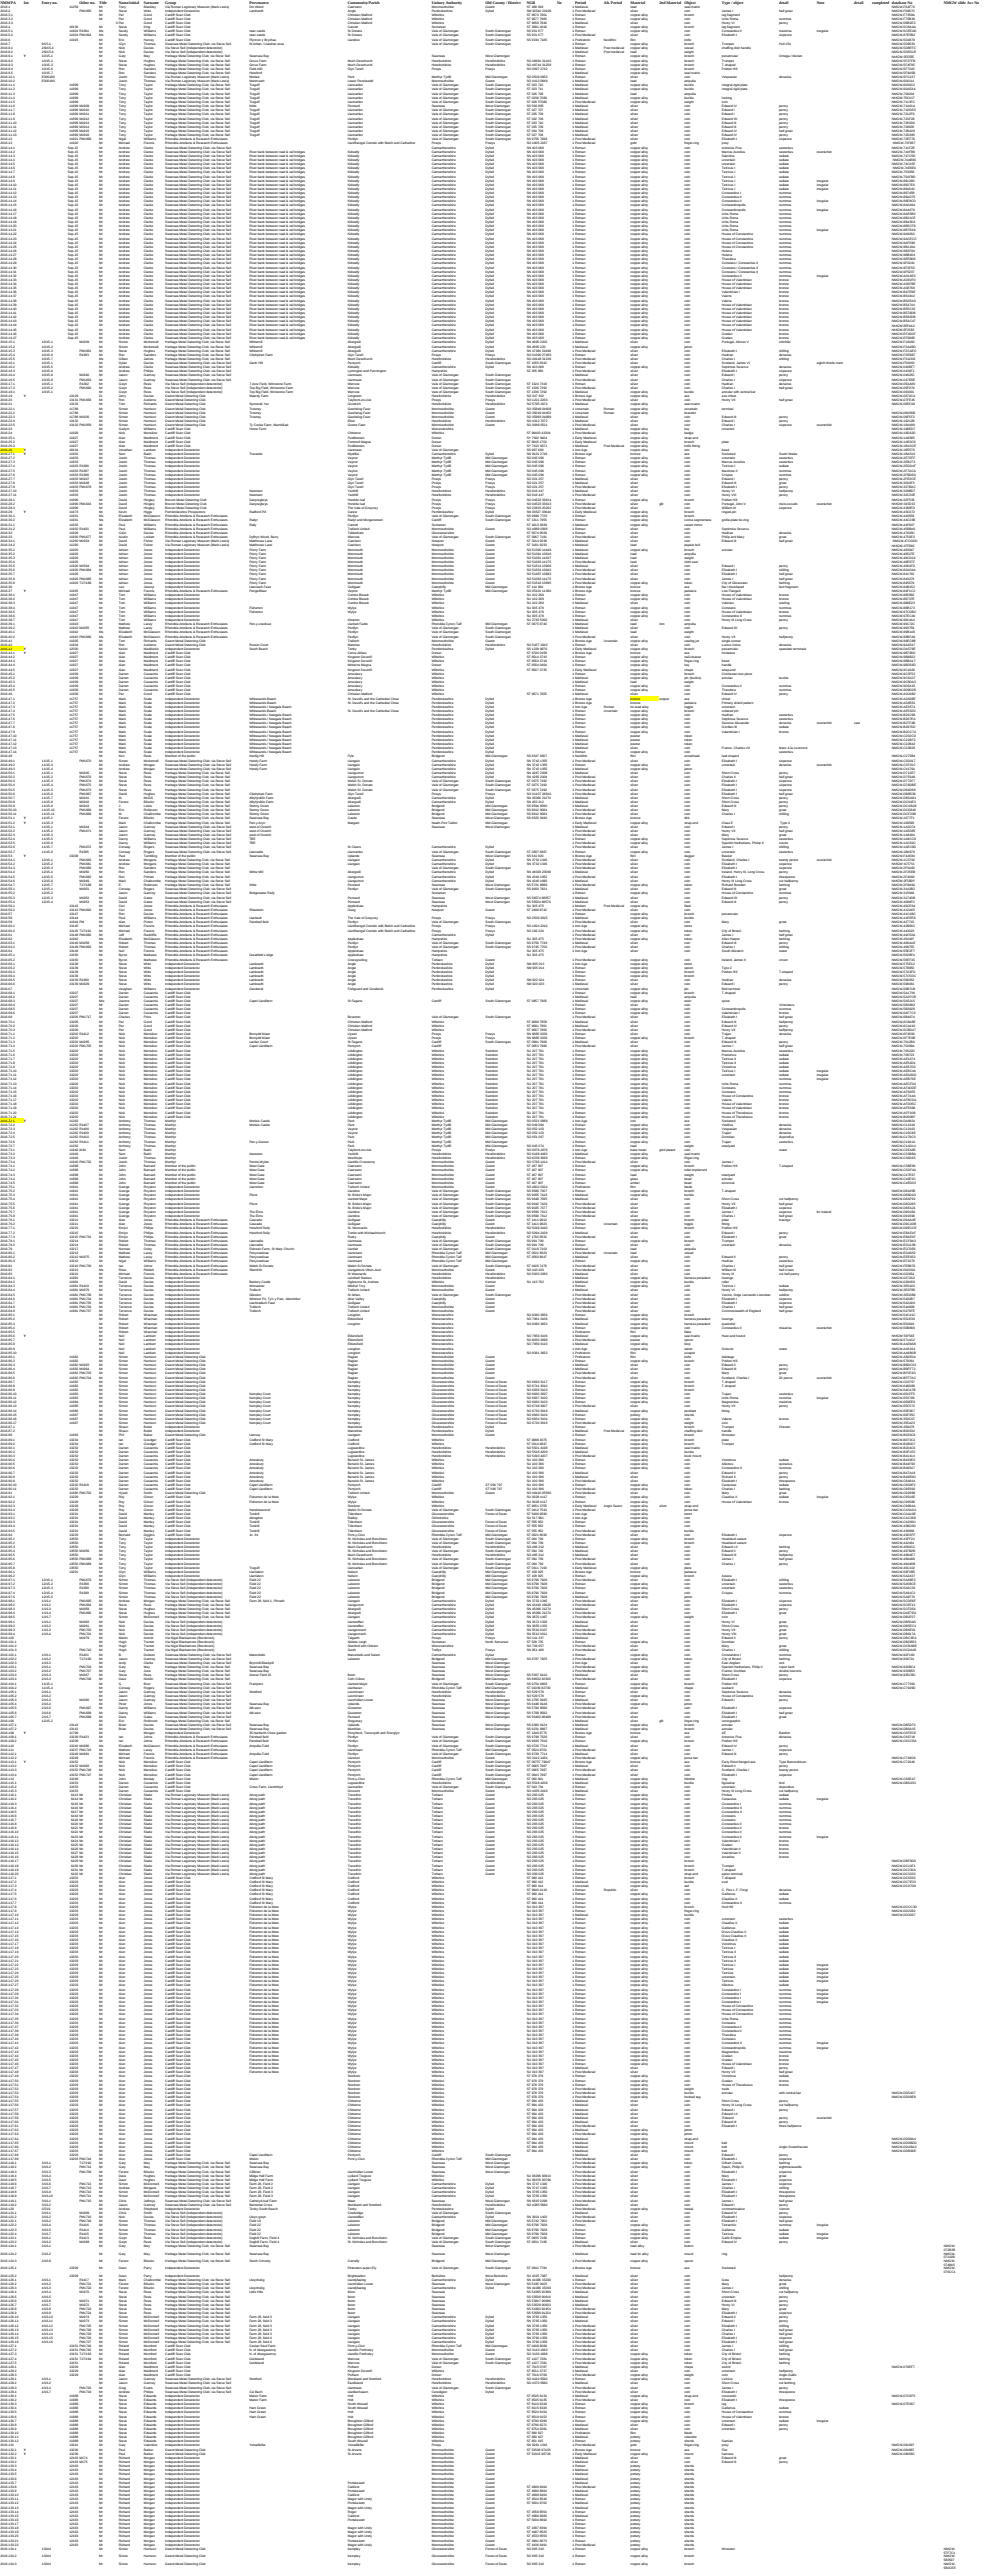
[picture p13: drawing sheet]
<svg xmlns="http://www.w3.org/2000/svg" width="1070mm" height="2800mm" viewBox="0 0 1070 2800" stroke-linecap="round" stroke-linejoin="round" font-family="sans-serif">
<defs><g id="words">
<g font-size="4.2">
<text x="1" y="4">NMWPA</text>
<text x="26" y="4">Int</text>
<text x="46" y="4">Entry no.</text>
<text x="86" y="4">Other no.</text>
<text x="108" y="4">Title</text>
<text x="129" y="4">Name/initial</text>
<text x="156" y="4">Surname</text>
<text x="180" y="4">Group</text>
<text x="271" y="4">Provenance</text>
<text x="378" y="4">Community/Parish</text>
<text x="469" y="4">Unitory Authority</text>
<text x="528" y="4">Old County / District</text>
<text x="572" y="4">NGR</text>
<text x="605" y="4">No</text>
<text x="625" y="4">Period</text>
<text x="656" y="4">Alt. Period</text>
<text x="685" y="4">Material</text>
<text x="716" y="4">2nd Material</text>
<text x="744" y="4">Object</text>
<text x="784" y="4">Type / object</text>
<text x="847" y="4">detail</text>
<text x="887" y="4">Note</text>
<text x="928" y="4">detail</text>
<text x="948" y="4">completed database No</text>
<text x="1026" y="4">NMGW slide Acc No</text>
</g>
<g font-size="3.9">
<text x="969" y="63">NMGW-5EE5EE</text>
<text x="969" y="108">NMGW-70C417</text>
<text x="969" y="355">NMGW-EEFAA2</text>
<text x="969" y="360">NMGW-EF2583</text>
<text x="969" y="549">NMGW-345D13</text>
<text x="969" y="594">NMGW-47FD0C</text>
<text x="969" y="941">NMGW-1C5751</text>
<text x="969" y="959">NMGW-2F5809</text>
<text x="969" y="1454">NMGW-56F56E</text>
</g>
<g font-size="3.5">
<text x="1" y="8">2016.1</text>
<text x="75" y="8">11259</text>
<text x="108" y="8">Mr</text>
<text x="129" y="8">Tony</text>
<text x="156" y="8">Blackley</text>
<text x="180" y="8">Via Roman Legionary Museum (Mark Lewis)</text>
<text x="271" y="8">Din Wood</text>
<text x="378" y="8">Caerwent</text>
<text x="469" y="8">Monmouthshire</text>
<text x="528" y="8">Gwent</text>
<text x="572" y="8">ST 489 919</text>
<text x="622" y="8">1 Medieval</text>
<text x="685" y="8">lead</text>
<text x="744" y="8">seal matrix</text>
<text x="969" y="8">NMGW-F64F70</text>
<text x="1" y="13">2016.2</text>
<text x="1" y="17">2016.3.1</text>
<text x="86" y="13">PM1665</text>
<text x="108" y="13">Mr</text>
<text x="108" y="17">Mr</text>
<text x="129" y="13">Steve</text>
<text x="129" y="17">Pat</text>
<text x="156" y="13">Witts</text>
<text x="156" y="17">Good</text>
<text x="180" y="13">Independent Detectorist</text>
<text x="180" y="17">Cardiff Scan Club</text>
<text x="271" y="13">Lambeeth</text>
<text x="378" y="13">Angle</text>
<text x="378" y="17">Christian Malford</text>
<text x="469" y="13">Penbrokeshire</text>
<text x="469" y="17">Wiltshire</text>
<text x="528" y="13">Dyfed</text>
<text x="572" y="13">SM 92542 01928</text>
<text x="572" y="17">ST 9674 7861</text>
<text x="622" y="13">1 Post Medieval</text>
<text x="622" y="17">1 Roman</text>
<text x="685" y="13">silver</text>
<text x="685" y="17">copper alloy</text>
<text x="744" y="13">coin</text>
<text x="744" y="17">brooch</text>
<text x="784" y="13">James I</text>
<text x="784" y="17">leg fragment</text>
<text x="847" y="13">half groat</text>
<text x="969" y="13">NMGW-F6867C</text>
<text x="969" y="17">NMGW-F7358A</text>
<text x="1" y="22">2016.3.2</text>
<text x="108" y="22">Mr</text>
<text x="129" y="22">Pat</text>
<text x="156" y="22">Good</text>
<text x="180" y="22">Cardiff Scan Club</text>
<text x="378" y="22">Christian Malford</text>
<text x="469" y="22">Wiltshire</text>
<text x="572" y="22">ST 9677 7865</text>
<text x="622" y="22">1 Roman</text>
<text x="685" y="22">copper alloy</text>
<text x="744" y="22">coin</text>
<text x="784" y="22">Urbs Roma</text>
<text x="847" y="22">nummus</text>
<text x="969" y="22">NMGW-F75B39</text>
<text x="1" y="26">2016.3.3</text>
<text x="126" y="26">0 Pat</text>
<text x="156" y="26">Good</text>
<text x="180" y="26">Cardiff Scan Club</text>
<text x="378" y="26">Christian Malford</text>
<text x="469" y="26">Wiltshire</text>
<text x="572" y="26">ST 9658 7846</text>
<text x="622" y="26">1 Medieval</text>
<text x="685" y="26">silver</text>
<text x="744" y="26">coin</text>
<text x="784" y="26">Henry VI</text>
<text x="847" y="26">penny</text>
<text x="969" y="26">NMGW-5BB2E3</text>
<text x="1" y="31">2016.4</text>
<text x="1" y="35">2016.5.1</text>
<text x="75" y="31">18136</text>
<text x="75" y="35">11924 R1394</text>
<text x="108" y="31">Mr</text>
<text x="108" y="35">Ms</text>
<text x="129" y="31">Steve</text>
<text x="129" y="35">Sandy</text>
<text x="156" y="31">King</text>
<text x="156" y="35">Williams</text>
<text x="180" y="31">Cardiff Scan Club</text>
<text x="180" y="35">Cardiff Scan Club</text>
<text x="271" y="35">near castle</text>
<text x="378" y="31">Catcott</text>
<text x="378" y="35">St Donats</text>
<text x="469" y="31">Somerset</text>
<text x="469" y="35">Vale of Glamorgan</text>
<text x="528" y="35">South Glamorgan</text>
<text x="572" y="31">ST 3991 4016</text>
<text x="572" y="35">SS 931 677</text>
<text x="622" y="31">1 Roman</text>
<text x="622" y="35">1 Roman</text>
<text x="685" y="31">copper alloy</text>
<text x="685" y="35">copper alloy</text>
<text x="744" y="31">brooch</text>
<text x="744" y="35">coin</text>
<text x="784" y="31">leg fragment</text>
<text x="784" y="35">Constantius II</text>
<text x="847" y="35">maiorina</text>
<text x="887" y="35">irregular</text>
<text x="969" y="31">NMGW-5C8AAA</text>
<text x="969" y="35">NMGW-5CEEAD</text>
<text x="1" y="40">2016.5.2</text>
<text x="75" y="40">11924 PM1664</text>
<text x="108" y="40">Ms</text>
<text x="129" y="40">Sandy</text>
<text x="156" y="40">Williams</text>
<text x="180" y="40">Cardiff Scan Club</text>
<text x="271" y="40">near castle</text>
<text x="378" y="40">St Donats</text>
<text x="469" y="40">Vale of Glamorgan</text>
<text x="528" y="40">South Glamorgan</text>
<text x="572" y="40">SS 931 677</text>
<text x="622" y="40">1 Post Medieval</text>
<text x="685" y="40">silver</text>
<text x="744" y="40">coin</text>
<text x="784" y="40">Elizabeth I</text>
<text x="847" y="40">sixpence</text>
<text x="969" y="40">NMGW-87E5B2</text>
<text x="1" y="44">2016.6</text>
<text x="75" y="44">11915</text>
<text x="108" y="44">Mr</text>
<text x="129" y="44">Eric</text>
<text x="156" y="44">Harvey</text>
<text x="180" y="44">Cardiff Scan Club</text>
<text x="271" y="44">Ffynnon y Brychau</text>
<text x="378" y="44">Llandow</text>
<text x="469" y="44">Vale of Glamorgan</text>
<text x="528" y="44">South Glamorgan</text>
<text x="572" y="44">SS 9334 7185</text>
<text x="622" y="44">1 Prehistoric</text>
<text x="656" y="44">Neolithic</text>
<text x="685" y="44">flint</text>
<text x="744" y="44">knife</text>
<text x="969" y="44">NMGW-5D4879</text>
<text x="1" y="49">2016.7</text>
<text x="1" y="53">2016.8.1</text>
<text x="46" y="49">9/15-1</text>
<text x="46" y="53">2/9/15-4</text>
<text x="108" y="49">Mr</text>
<text x="108" y="53">Mr</text>
<text x="129" y="49">Glyn</text>
<text x="129" y="53">Nick</text>
<text x="156" y="49">Thomas</text>
<text x="156" y="53">Davies</text>
<text x="180" y="49">Swansea Metal Detecting Club; via Steve Sell</text>
<text x="180" y="53">Via Steve Sell (Independent detectorist)</text>
<text x="271" y="49">St Athan / Llandow area</text>
<text x="469" y="49">Vale of Glamorgan</text>
<text x="528" y="49">South Glamorgan</text>
<text x="622" y="49">1 Roman</text>
<text x="622" y="53">1 Medieval</text>
<text x="656" y="53">Post medieval</text>
<text x="685" y="49">copper alloy</text>
<text x="685" y="53">copper alloy</text>
<text x="744" y="49">brooch</text>
<text x="744" y="53">vessel</text>
<text x="784" y="49">Trumpet</text>
<text x="784" y="53">chaffing dish handle</text>
<text x="847" y="49">Hull 154</text>
<text x="969" y="49">NMGW-5D8633</text>
<text x="969" y="53">NMGW-5DBFFC</text>
<text x="1" y="58">2016.8.2</text>
<text x="46" y="58">2/9/15-6</text>
<text x="108" y="58">Mr</text>
<text x="129" y="58">Nick</text>
<text x="156" y="58">Davies</text>
<text x="180" y="58">Via Steve Sell (Independent detectorist)</text>
<text x="622" y="58">1 Medieval</text>
<text x="656" y="58">Post medieval</text>
<text x="685" y="58">lead</text>
<text x="744" y="58">weight</text>
<text x="969" y="58">NMGW-5DED1E</text>
<text x="1" y="62">2016.9.1</text>
<text x="26" y="62">Y</text>
<text x="46" y="62">10/15-1</text>
<text x="108" y="62">Mr</text>
<text x="129" y="62">Gary</text>
<text x="156" y="62">May</text>
<text x="180" y="62">Heritage Metal Detecting Club; via Steve Sell</text>
<text x="271" y="62">Swansea Bay</text>
<text x="469" y="62">Swansea</text>
<text x="528" y="62">West Glamorgan</text>
<text x="622" y="62">1 Roman</text>
<text x="685" y="62">copper alloy</text>
<text x="744" y="62">brooch</text>
<text x="784" y="62">penannular</text>
<text x="847" y="62">Omega / Iberian</text>
<text x="1" y="67">2016.9.2</text>
<text x="1" y="71">2016.9.3</text>
<text x="46" y="67">10/15-2</text>
<text x="46" y="71">10/15-3</text>
<text x="108" y="67">Mr</text>
<text x="108" y="71">Mr</text>
<text x="129" y="67">Steve</text>
<text x="129" y="71">Steve</text>
<text x="156" y="67">Hughes</text>
<text x="156" y="71">Hughes</text>
<text x="180" y="67">Heritage Metal Detecting Club; via Steve Sell</text>
<text x="180" y="71">Heritage Metal Detecting Club; via Steve Sell</text>
<text x="271" y="67">Grove Farm</text>
<text x="271" y="71">Grove Farm</text>
<text x="378" y="67">Much Dewchurch</text>
<text x="378" y="71">Much Dewchurch</text>
<text x="469" y="67">Herefordshire</text>
<text x="469" y="71">Herefordshire</text>
<text x="528" y="67">Herefordshire</text>
<text x="528" y="71">Herefordshire</text>
<text x="572" y="67">SO 48691 31410</text>
<text x="572" y="71">SO 48744 31258</text>
<text x="622" y="67">1 Roman</text>
<text x="622" y="71">1 Roman</text>
<text x="685" y="67">copper alloy</text>
<text x="685" y="71">copper alloy</text>
<text x="744" y="67">brooch</text>
<text x="744" y="71">brooch</text>
<text x="784" y="67">Trumpet</text>
<text x="784" y="71">T-shaped</text>
<text x="969" y="67">NMGW-5F27FB</text>
<text x="969" y="71">NMGW-5F4F95</text>
<text x="1" y="76">2016.9.4</text>
<text x="46" y="76">10/15-6</text>
<text x="108" y="76">Mr</text>
<text x="129" y="76">Ron</text>
<text x="156" y="76">Sanders</text>
<text x="180" y="76">Heritage Metal Detecting Club; via Steve Sell</text>
<text x="271" y="76">Field 460</text>
<text x="378" y="76">Glyn Tarell</text>
<text x="469" y="76">Powys</text>
<text x="528" y="76">Powys</text>
<text x="572" y="76">SO 0097 2742</text>
<text x="622" y="76">1 Roman</text>
<text x="685" y="76">copper alloy</text>
<text x="744" y="76">brooch</text>
<text x="784" y="76">Polden Hill</text>
<text x="969" y="76">NMGW-5F7343</text>
<text x="1" y="80">2016.9.5</text>
<text x="46" y="80">10/15-7</text>
<text x="108" y="80">Mr</text>
<text x="129" y="80">Ron</text>
<text x="156" y="80">Sanders</text>
<text x="180" y="80">Heritage Metal Detecting Club; via Steve Sell</text>
<text x="271" y="80">Hereford'</text>
<text x="622" y="80">1 Medieval</text>
<text x="685" y="80">copper alloy</text>
<text x="744" y="80">seal matrix</text>
<text x="969" y="80">NMGW-5F9A5B</text>
<text x="1" y="85">2016.10.1</text>
<text x="1" y="89">2016.10.2</text>
<text x="46" y="85">E000180</text>
<text x="46" y="89">E000180</text>
<text x="108" y="85">Mr</text>
<text x="108" y="89">Mr</text>
<text x="129" y="85">Justin</text>
<text x="129" y="89">Justin</text>
<text x="156" y="85">Thomas</text>
<text x="156" y="89">Thomas</text>
<text x="180" y="85">Via Roman Legionary Museum (Mark Lewis)</text>
<text x="180" y="89">Via Roman Legionary Museum (Mark Lewis)</text>
<text x="271" y="85">Morlais</text>
<text x="271" y="89">Monmouth</text>
<text x="378" y="85">Pant</text>
<text x="378" y="89">Lower Penclawdd</text>
<text x="469" y="85">Merthyr Tydfil</text>
<text x="469" y="89">Monmouthshire</text>
<text x="528" y="85">Mid Glamorgan</text>
<text x="528" y="89">Gwent</text>
<text x="572" y="85">SO 0508 0953</text>
<text x="572" y="89">SO 4413 0849</text>
<text x="622" y="85">1 Roman</text>
<text x="622" y="89">1 Medieval</text>
<text x="685" y="85">silver</text>
<text x="685" y="89">lead</text>
<text x="744" y="85">coin</text>
<text x="744" y="89">ampulla</text>
<text x="784" y="85">Vespasian</text>
<text x="847" y="85">denarius</text>
<text x="969" y="85">NMGW-5FC137</text>
<text x="969" y="89">NMGW-600111</text>
<text x="1" y="94">2016.11.1</text>
<text x="75" y="94">11899</text>
<text x="108" y="94">Mr</text>
<text x="129" y="94">Tony</text>
<text x="156" y="94">Taylor</text>
<text x="180" y="94">Heritage Metal Detecting Club; via Steve Sell</text>
<text x="271" y="94">Treguff</text>
<text x="378" y="94">Llancarfan</text>
<text x="469" y="94">Vale of Glamorgan</text>
<text x="528" y="94">South Glamorgan</text>
<text x="572" y="94">ST 023 710</text>
<text x="622" y="94">1 Medieval</text>
<text x="685" y="94">copper alloy</text>
<text x="744" y="94">buckle</text>
<text x="784" y="94">integral rigid plate</text>
<text x="969" y="94">NMGW-6030C2</text>
<text x="1" y="98">2016.11.2</text>
<text x="75" y="98">11899</text>
<text x="108" y="98">Mr</text>
<text x="129" y="98">Tony</text>
<text x="156" y="98">Taylor</text>
<text x="180" y="98">Heritage Metal Detecting Club; via Steve Sell</text>
<text x="271" y="98">Treguff</text>
<text x="378" y="98">Llancarfan</text>
<text x="469" y="98">Vale of Glamorgan</text>
<text x="528" y="98">South Glamorgan</text>
<text x="572" y="98">ST 023 711</text>
<text x="622" y="98">1 Medieval</text>
<text x="685" y="98">copper alloy</text>
<text x="744" y="98">buckle</text>
<text x="784" y="98">integral rigid plate</text>
<text x="969" y="98">NMGW-60AEA4</text>
<text x="1" y="103">2016.11.3</text>
<text x="1" y="107">2016.11.4</text>
<text x="75" y="103">11899</text>
<text x="75" y="107">11899</text>
<text x="108" y="103">Mr</text>
<text x="108" y="107">Mr</text>
<text x="129" y="103">Tony</text>
<text x="129" y="107">Tony</text>
<text x="156" y="103">Taylor</text>
<text x="156" y="107">Taylor</text>
<text x="180" y="103">Heritage Metal Detecting Club; via Steve Sell</text>
<text x="180" y="107">Heritage Metal Detecting Club; via Steve Sell</text>
<text x="271" y="103">Treguff</text>
<text x="271" y="107">Treguff</text>
<text x="378" y="103">Llancarfan</text>
<text x="378" y="107">Llancarfan</text>
<text x="469" y="103">Vale of Glamorgan</text>
<text x="469" y="107">Vale of Glamorgan</text>
<text x="528" y="103">South Glamorgan</text>
<text x="528" y="107">South Glamorgan</text>
<text x="572" y="103">ST 026 708</text>
<text x="572" y="107">ST 0338 7089</text>
<text x="622" y="103">1 Medieval</text>
<text x="622" y="107">1 Medieval</text>
<text x="685" y="103">lead</text>
<text x="685" y="107">copper alloy</text>
<text x="744" y="103">ampulla</text>
<text x="744" y="107">buckle</text>
<text x="784" y="107">locking</text>
<text x="969" y="103">NMGW-709204</text>
<text x="1" y="112">2016.11.5</text>
<text x="75" y="112">11899</text>
<text x="108" y="112">Mr</text>
<text x="129" y="112">Tony</text>
<text x="156" y="112">Taylor</text>
<text x="180" y="112">Heritage Metal Detecting Club; via Steve Sell</text>
<text x="271" y="112">Treguff</text>
<text x="378" y="112">Llancarfan</text>
<text x="469" y="112">Vale of Glamorgan</text>
<text x="528" y="112">South Glamorgan</text>
<text x="572" y="112">ST 028 57086</text>
<text x="622" y="112">1 Post Medieval</text>
<text x="685" y="112">copper alloy</text>
<text x="744" y="112">weight</text>
<text x="784" y="112">coin</text>
<text x="969" y="112">NMGW-7113FC</text>
<text x="1" y="117">2016.11.6</text>
<text x="75" y="117">11899 M1909</text>
<text x="108" y="117">Mr</text>
<text x="129" y="117">Tony</text>
<text x="156" y="117">Taylor</text>
<text x="180" y="117">Heritage Metal Detecting Club; via Steve Sell</text>
<text x="271" y="117">Kittle</text>
<text x="378" y="117">Pennard</text>
<text x="469" y="117">Swansea</text>
<text x="528" y="117">West Glamorgan</text>
<text x="572" y="117">SS 566 895</text>
<text x="622" y="117">1 Medieval</text>
<text x="685" y="117">silver</text>
<text x="744" y="117">coin</text>
<text x="784" y="117">Edward IV</text>
<text x="847" y="117">penny</text>
<text x="969" y="117">NMGW-71A61A</text>
<text x="1" y="121">2016.11.7</text>
<text x="1" y="126">2016.11.8</text>
<text x="75" y="121">11899 M1910</text>
<text x="75" y="126">11899 M1911</text>
<text x="108" y="121">Mr</text>
<text x="108" y="126">Mr</text>
<text x="129" y="121">Tony</text>
<text x="129" y="126">Tony</text>
<text x="156" y="121">Taylor</text>
<text x="156" y="126">Taylor</text>
<text x="180" y="121">Heritage Metal Detecting Club; via Steve Sell</text>
<text x="180" y="126">Heritage Metal Detecting Club; via Steve Sell</text>
<text x="271" y="121">Treguff</text>
<text x="271" y="126">Treguff</text>
<text x="378" y="121">Llancarfan</text>
<text x="378" y="126">Llancarfan</text>
<text x="469" y="121">Vale of Glamorgan</text>
<text x="469" y="126">Vale of Glamorgan</text>
<text x="528" y="121">South Glamorgan</text>
<text x="528" y="126">South Glamorgan</text>
<text x="572" y="121">ST 027 707</text>
<text x="572" y="126">ST 035 709</text>
<text x="622" y="121">1 Medieval</text>
<text x="622" y="126">1 Medieval</text>
<text x="685" y="121">silver</text>
<text x="685" y="126">silver</text>
<text x="744" y="121">coin</text>
<text x="744" y="126">coin</text>
<text x="784" y="121">Edward I</text>
<text x="784" y="126">Edward I</text>
<text x="847" y="121">penny</text>
<text x="847" y="126">penny</text>
<text x="969" y="121">NMGW-71DDE6</text>
<text x="969" y="126">NMGW-7212F9</text>
<text x="1" y="130">2016.11.9</text>
<text x="75" y="130">11899 M1912</text>
<text x="108" y="130">Mr</text>
<text x="129" y="130">Tony</text>
<text x="156" y="130">Taylor</text>
<text x="180" y="130">Heritage Metal Detecting Club; via Steve Sell</text>
<text x="271" y="130">Treguff</text>
<text x="378" y="130">Llancarfan</text>
<text x="469" y="130">Vale of Glamorgan</text>
<text x="528" y="130">South Glamorgan</text>
<text x="572" y="130">ST 032 709</text>
<text x="622" y="130">1 Medieval</text>
<text x="685" y="130">silver</text>
<text x="744" y="130">coin</text>
<text x="784" y="130">Edward I/II</text>
<text x="847" y="130">penny</text>
<text x="969" y="130">NMGW-723F28</text>
<text x="1" y="135">2016.11.10</text>
<text x="75" y="135">11899 M1913</text>
<text x="108" y="135">Mr</text>
<text x="129" y="135">Tony</text>
<text x="156" y="135">Taylor</text>
<text x="180" y="135">Heritage Metal Detecting Club; via Steve Sell</text>
<text x="271" y="135">Treguff</text>
<text x="378" y="135">Llancarfan</text>
<text x="469" y="135">Vale of Glamorgan</text>
<text x="528" y="135">South Glamorgan</text>
<text x="572" y="135">ST 033 710</text>
<text x="622" y="135">1 Medieval</text>
<text x="685" y="135">silver</text>
<text x="744" y="135">coin</text>
<text x="784" y="135">Edward III</text>
<text x="847" y="135">penny</text>
<text x="969" y="135">NMGW-7263D6</text>
<text x="1" y="139">2016.11.11</text>
<text x="1" y="144">2016.11.12</text>
<text x="75" y="139">11899 M1914</text>
<text x="75" y="144">11899 M1915</text>
<text x="108" y="139">Mr</text>
<text x="108" y="144">Mr</text>
<text x="129" y="139">Tony</text>
<text x="129" y="144">Tony</text>
<text x="156" y="139">Taylor</text>
<text x="156" y="144">Taylor</text>
<text x="180" y="139">Heritage Metal Detecting Club; via Steve Sell</text>
<text x="180" y="144">Heritage Metal Detecting Club; via Steve Sell</text>
<text x="271" y="139">Treguff</text>
<text x="271" y="144">Treguff</text>
<text x="378" y="139">Llancarfan</text>
<text x="378" y="144">Llancarfan</text>
<text x="469" y="139">Vale of Glamorgan</text>
<text x="469" y="144">Vale of Glamorgan</text>
<text x="528" y="139">South Glamorgan</text>
<text x="528" y="144">South Glamorgan</text>
<text x="572" y="139">ST 035 709</text>
<text x="572" y="144">ST 034 709</text>
<text x="622" y="139">1 Medieval</text>
<text x="622" y="144">1 Medieval</text>
<text x="685" y="139">silver</text>
<text x="685" y="144">silver</text>
<text x="744" y="139">coin</text>
<text x="744" y="144">coin</text>
<text x="784" y="139">Edward III</text>
<text x="784" y="144">Edward IV</text>
<text x="847" y="139">penny</text>
<text x="847" y="144">half groat</text>
<text x="969" y="139">NMGW-729635</text>
<text x="969" y="144">NMGW-72B429</text>
<text x="1" y="148">2016.11.13</text>
<text x="75" y="148">11899 M1916</text>
<text x="108" y="148">Mr</text>
<text x="129" y="148">Tony</text>
<text x="156" y="148">Taylor</text>
<text x="180" y="148">Heritage Metal Detecting Club; via Steve Sell</text>
<text x="271" y="148">Treguff</text>
<text x="378" y="148">Llancarfan</text>
<text x="469" y="148">Vale of Glamorgan</text>
<text x="528" y="148">South Glamorgan</text>
<text x="572" y="148">ST 027 706</text>
<text x="622" y="148">1 Medieval</text>
<text x="685" y="148">silver</text>
<text x="744" y="148">coin</text>
<text x="784" y="148">Edward IV</text>
<text x="847" y="148">penny</text>
<text x="969" y="148">NMGW-72D385</text>
<text x="1" y="153">2016.12</text>
<text x="75" y="153">11921 PM1669</text>
<text x="108" y="153">Mr</text>
<text x="129" y="153">Nigel</text>
<text x="156" y="153">Williams</text>
<text x="180" y="153">Rhondda Artefacts &amp; Research Enthusiasts</text>
<text x="378" y="153">Penllyn</text>
<text x="469" y="153">Vale of Glamorgan</text>
<text x="528" y="153">South Glamorgan</text>
<text x="572" y="153">SS 9756 7699</text>
<text x="622" y="153">1 Post Medieval</text>
<text x="685" y="153">silver</text>
<text x="744" y="153">coin</text>
<text x="784" y="153">Elizabeth I</text>
<text x="847" y="153">sixpence</text>
<text x="969" y="153">NMGW-72EF76</text>
<text x="1" y="157">2016.13</text>
<text x="1" y="162">2016.14.1</text>
<text x="74" y="162">Sep-15</text>
<text x="75" y="157">11920</text>
<text x="108" y="157">Mr</text>
<text x="108" y="162">Mr</text>
<text x="129" y="157">Michael</text>
<text x="129" y="162">Andrew</text>
<text x="156" y="157">Francis</text>
<text x="156" y="162">Clarke</text>
<text x="180" y="157">Rhondda Artefacts &amp; Research Enthusiasts</text>
<text x="180" y="162">Swansea Metal Detecting Club; via Steve Sell</text>
<text x="378" y="157">Llanfihangel Cwmdu with Bwlch and Cathedine</text>
<text x="469" y="157">Powys</text>
<text x="469" y="162">Carmarthenshire</text>
<text x="528" y="157">Powys</text>
<text x="528" y="162">Dyfed</text>
<text x="572" y="157">SO 1805 2187</text>
<text x="572" y="162">SN 403 068</text>
<text x="622" y="157">1 Post Medieval</text>
<text x="622" y="162">1 Roman</text>
<text x="685" y="157">gold</text>
<text x="685" y="162">copper alloy</text>
<text x="744" y="157">finger-ring</text>
<text x="744" y="162">coin</text>
<text x="784" y="157">posy</text>
<text x="784" y="162">Antonius Pius</text>
<text x="847" y="162">sestertius</text>
<text x="969" y="162">NMGW-741F2E</text>
<text x="970" y="157">NMGW-73F667</text>
<text x="1" y="166">2016.14.2</text>
<text x="74" y="166">Sep-15</text>
<text x="108" y="166">Mr</text>
<text x="129" y="166">Andrew</text>
<text x="156" y="166">Clarke</text>
<text x="180" y="166">Swansea Metal Detecting Club; via Steve Sell</text>
<text x="271" y="166">River bank between road &amp; rail bridges</text>
<text x="378" y="166">Kidwelly</text>
<text x="469" y="166">Carmarthenshire</text>
<text x="528" y="166">Dyfed</text>
<text x="572" y="166">SN 403 068</text>
<text x="622" y="166">1 Roman</text>
<text x="685" y="166">copper alloy</text>
<text x="744" y="166">coin</text>
<text x="784" y="166">Marcus Aurelius</text>
<text x="847" y="166">sestertius</text>
<text x="887" y="166">counterfeit</text>
<text x="969" y="166">NMGW-744FB9</text>
<text x="1" y="171">2016.14.3</text>
<text x="74" y="171">Sep-15</text>
<text x="108" y="171">Mr</text>
<text x="129" y="171">Andrew</text>
<text x="156" y="171">Clarke</text>
<text x="180" y="171">Swansea Metal Detecting Club; via Steve Sell</text>
<text x="271" y="171">River bank between road &amp; rail bridges</text>
<text x="378" y="171">Kidwelly</text>
<text x="469" y="171">Carmarthenshire</text>
<text x="528" y="171">Dyfed</text>
<text x="572" y="171">SN 403 068</text>
<text x="622" y="171">1 Roman</text>
<text x="685" y="171">copper alloy</text>
<text x="744" y="171">coin</text>
<text x="784" y="171">Salonina</text>
<text x="847" y="171">radiate</text>
<text x="969" y="171">NMGW-747C5D</text>
<text x="1" y="175">2016.14.4</text>
<text x="1" y="180">2016.14.5</text>
<text x="74" y="175">Sep-15</text>
<text x="74" y="180">Sep-15</text>
<text x="108" y="175">Mr</text>
<text x="108" y="180">Mr</text>
<text x="129" y="175">Andrew</text>
<text x="129" y="180">Andrew</text>
<text x="156" y="175">Clarke</text>
<text x="156" y="180">Clarke</text>
<text x="180" y="175">Swansea Metal Detecting Club; via Steve Sell</text>
<text x="180" y="180">Swansea Metal Detecting Club; via Steve Sell</text>
<text x="271" y="175">River bank between road &amp; rail bridges</text>
<text x="271" y="180">River bank between road &amp; rail bridges</text>
<text x="378" y="175">Kidwelly</text>
<text x="378" y="180">Kidwelly</text>
<text x="469" y="175">Carmarthenshire</text>
<text x="469" y="180">Carmarthenshire</text>
<text x="528" y="175">Dyfed</text>
<text x="528" y="180">Dyfed</text>
<text x="572" y="175">SN 403 068</text>
<text x="572" y="180">SN 403 068</text>
<text x="622" y="175">1 Roman</text>
<text x="622" y="180">1 Roman</text>
<text x="685" y="175">copper alloy</text>
<text x="685" y="180">copper alloy</text>
<text x="744" y="175">coin</text>
<text x="744" y="180">coin</text>
<text x="784" y="175">uncertain</text>
<text x="784" y="180">uncertain</text>
<text x="847" y="175">radiate</text>
<text x="847" y="180">radiate</text>
<text x="969" y="180">NMGW-74CA5F</text>
<text x="970" y="175">NMGW-74AB60</text>
<text x="1" y="184">2016.14.6</text>
<text x="74" y="184">Sep-15</text>
<text x="108" y="184">Mr</text>
<text x="129" y="184">Andrew</text>
<text x="156" y="184">Clarke</text>
<text x="180" y="184">Swansea Metal Detecting Club; via Steve Sell</text>
<text x="271" y="184">River bank between road &amp; rail bridges</text>
<text x="378" y="184">Kidwelly</text>
<text x="469" y="184">Carmarthenshire</text>
<text x="528" y="184">Dyfed</text>
<text x="572" y="184">SN 403 068</text>
<text x="622" y="184">1 Roman</text>
<text x="685" y="184">copper alloy</text>
<text x="744" y="184">coin</text>
<text x="784" y="184">Tetricus I</text>
<text x="847" y="184">radiate</text>
<text x="970" y="184">NMGW-74E8E4</text>
<text x="1" y="189">2016.14.7</text>
<text x="74" y="189">Sep-15</text>
<text x="108" y="189">Mr</text>
<text x="129" y="189">Andrew</text>
<text x="156" y="189">Clarke</text>
<text x="180" y="189">Swansea Metal Detecting Club; via Steve Sell</text>
<text x="271" y="189">River bank between road &amp; rail bridges</text>
<text x="378" y="189">Kidwelly</text>
<text x="469" y="189">Carmarthenshire</text>
<text x="528" y="189">Dyfed</text>
<text x="572" y="189">SN 403 068</text>
<text x="622" y="189">1 Roman</text>
<text x="685" y="189">copper alloy</text>
<text x="744" y="189">coin</text>
<text x="784" y="189">Tetricus I</text>
<text x="847" y="189">radiate</text>
<text x="969" y="189">NMGW-753058</text>
<text x="1" y="193">2016.14.8</text>
<text x="1" y="198">2016.14.9</text>
<text x="74" y="193">Sep-15</text>
<text x="74" y="198">Sep-15</text>
<text x="108" y="193">Mr</text>
<text x="108" y="198">Mr</text>
<text x="129" y="193">Andrew</text>
<text x="129" y="198">Andrew</text>
<text x="156" y="193">Clarke</text>
<text x="156" y="198">Clarke</text>
<text x="180" y="193">Swansea Metal Detecting Club; via Steve Sell</text>
<text x="180" y="198">Swansea Metal Detecting Club; via Steve Sell</text>
<text x="271" y="193">River bank between road &amp; rail bridges</text>
<text x="271" y="198">River bank between road &amp; rail bridges</text>
<text x="378" y="193">Kidwelly</text>
<text x="378" y="198">Kidwelly</text>
<text x="469" y="193">Carmarthenshire</text>
<text x="469" y="198">Carmarthenshire</text>
<text x="528" y="193">Dyfed</text>
<text x="528" y="198">Dyfed</text>
<text x="572" y="193">SN 403 068</text>
<text x="572" y="198">SN 403 068</text>
<text x="622" y="193">1 Roman</text>
<text x="622" y="198">1 Roman</text>
<text x="685" y="193">copper alloy</text>
<text x="685" y="198">copper alloy</text>
<text x="744" y="193">coin</text>
<text x="744" y="198">coin</text>
<text x="784" y="193">Tetricus I</text>
<text x="784" y="198">Tetricus I</text>
<text x="847" y="193">radiate</text>
<text x="847" y="198">radiate</text>
<text x="887" y="198">irregular</text>
<text x="969" y="193">NMGW-754FBD</text>
<text x="969" y="198">NMGW-88129D</text>
<text x="1" y="202">2016.14.10</text>
<text x="74" y="202">Sep-15</text>
<text x="108" y="202">Mr</text>
<text x="129" y="202">Andrew</text>
<text x="156" y="202">Clarke</text>
<text x="180" y="202">Swansea Metal Detecting Club; via Steve Sell</text>
<text x="271" y="202">River bank between road &amp; rail bridges</text>
<text x="378" y="202">Kidwelly</text>
<text x="469" y="202">Carmarthenshire</text>
<text x="528" y="202">Dyfed</text>
<text x="572" y="202">SN 403 068</text>
<text x="622" y="202">1 Roman</text>
<text x="685" y="202">copper alloy</text>
<text x="744" y="202">coin</text>
<text x="784" y="202">Tetricus I</text>
<text x="847" y="202">radiate</text>
<text x="887" y="202">irregular</text>
<text x="969" y="202">NMGW-8927E6</text>
<text x="1" y="207">2016.14.11</text>
<text x="74" y="207">Sep-15</text>
<text x="108" y="207">Mr</text>
<text x="129" y="207">Andrew</text>
<text x="156" y="207">Clarke</text>
<text x="180" y="207">Swansea Metal Detecting Club; via Steve Sell</text>
<text x="271" y="207">River bank between road &amp; rail bridges</text>
<text x="378" y="207">Kidwelly</text>
<text x="469" y="207">Carmarthenshire</text>
<text x="528" y="207">Dyfed</text>
<text x="572" y="207">SN 403 068</text>
<text x="622" y="207">1 Roman</text>
<text x="685" y="207">copper alloy</text>
<text x="744" y="207">coin</text>
<text x="784" y="207">Tetricus I</text>
<text x="847" y="207">radiate</text>
<text x="887" y="207">irregular</text>
<text x="969" y="207">NMGW-894D41</text>
<text x="1" y="211">2016.14.12</text>
<text x="1" y="216">2016.14.13</text>
<text x="74" y="211">Sep-15</text>
<text x="74" y="216">Sep-15</text>
<text x="108" y="211">Mr</text>
<text x="108" y="216">Mr</text>
<text x="129" y="211">Andrew</text>
<text x="129" y="216">Andrew</text>
<text x="156" y="211">Clarke</text>
<text x="156" y="216">Clarke</text>
<text x="180" y="211">Swansea Metal Detecting Club; via Steve Sell</text>
<text x="180" y="216">Swansea Metal Detecting Club; via Steve Sell</text>
<text x="271" y="211">River bank between road &amp; rail bridges</text>
<text x="271" y="216">River bank between road &amp; rail bridges</text>
<text x="378" y="211">Kidwelly</text>
<text x="378" y="216">Kidwelly</text>
<text x="469" y="211">Carmarthenshire</text>
<text x="469" y="216">Carmarthenshire</text>
<text x="528" y="211">Dyfed</text>
<text x="528" y="216">Dyfed</text>
<text x="572" y="211">SN 403 068</text>
<text x="572" y="216">SN 403 068</text>
<text x="622" y="211">1 Roman</text>
<text x="622" y="216">1 Roman</text>
<text x="685" y="211">copper alloy</text>
<text x="685" y="216">copper alloy</text>
<text x="744" y="211">coin</text>
<text x="744" y="216">coin</text>
<text x="784" y="211">Constantine I</text>
<text x="784" y="216">Constantius II</text>
<text x="847" y="211">nummus</text>
<text x="847" y="216">nummus</text>
<text x="969" y="211">NMGW-89745B</text>
<text x="969" y="216">NMGW-89AD75</text>
<text x="1" y="220">2016.14.14</text>
<text x="74" y="220">Sep-15</text>
<text x="108" y="220">Mr</text>
<text x="129" y="220">Andrew</text>
<text x="156" y="220">Clarke</text>
<text x="180" y="220">Swansea Metal Detecting Club; via Steve Sell</text>
<text x="271" y="220">River bank between road &amp; rail bridges</text>
<text x="378" y="220">Kidwelly</text>
<text x="469" y="220">Carmarthenshire</text>
<text x="528" y="220">Dyfed</text>
<text x="572" y="220">SN 403 068</text>
<text x="622" y="220">1 Roman</text>
<text x="685" y="220">copper alloy</text>
<text x="744" y="220">coin</text>
<text x="784" y="220">Constantius II</text>
<text x="847" y="220">nummus</text>
<text x="887" y="220">irregular</text>
<text x="969" y="220">NMGW-89E8CD</text>
<text x="1" y="225">2016.14.15</text>
<text x="74" y="225">Sep-15</text>
<text x="108" y="225">Mr</text>
<text x="129" y="225">Andrew</text>
<text x="156" y="225">Clarke</text>
<text x="180" y="225">Swansea Metal Detecting Club; via Steve Sell</text>
<text x="271" y="225">River bank between road &amp; rail bridges</text>
<text x="378" y="225">Kidwelly</text>
<text x="469" y="225">Carmarthenshire</text>
<text x="528" y="225">Dyfed</text>
<text x="572" y="225">SN 403 068</text>
<text x="622" y="225">1 Roman</text>
<text x="685" y="225">copper alloy</text>
<text x="744" y="225">coin</text>
<text x="784" y="225">Constantinopolis</text>
<text x="847" y="225">nummus</text>
<text x="969" y="225">NMGW-8A0A94</text>
<text x="1" y="229">2016.14.16</text>
<text x="1" y="234">2016.14.17</text>
<text x="74" y="229">Sep-15</text>
<text x="74" y="234">Sep-15</text>
<text x="108" y="229">Mr</text>
<text x="108" y="234">Mr</text>
<text x="129" y="229">Andrew</text>
<text x="129" y="234">Andrew</text>
<text x="156" y="229">Clarke</text>
<text x="156" y="234">Clarke</text>
<text x="180" y="229">Swansea Metal Detecting Club; via Steve Sell</text>
<text x="180" y="234">Swansea Metal Detecting Club; via Steve Sell</text>
<text x="271" y="229">River bank between road &amp; rail bridges</text>
<text x="271" y="234">River bank between road &amp; rail bridges</text>
<text x="378" y="229">Kidwelly</text>
<text x="378" y="234">Kidwelly</text>
<text x="469" y="229">Carmarthenshire</text>
<text x="469" y="234">Carmarthenshire</text>
<text x="528" y="229">Dyfed</text>
<text x="528" y="234">Dyfed</text>
<text x="572" y="229">SN 403 068</text>
<text x="572" y="234">SN 403 068</text>
<text x="622" y="229">1 Roman</text>
<text x="622" y="234">1 Roman</text>
<text x="685" y="229">copper alloy</text>
<text x="685" y="234">copper alloy</text>
<text x="744" y="229">coin</text>
<text x="744" y="234">coin</text>
<text x="784" y="229">Constantinopolis</text>
<text x="784" y="234">Urbs Roma</text>
<text x="847" y="229">nummus</text>
<text x="847" y="234">nummus</text>
<text x="887" y="229">irregular</text>
<text x="969" y="229">NMGW-8A4678</text>
<text x="969" y="234">NMGW-8AE5B0</text>
<text x="1" y="238">2016.14.18</text>
<text x="74" y="238">Sep-15</text>
<text x="108" y="238">Mr</text>
<text x="129" y="238">Andrew</text>
<text x="156" y="238">Clarke</text>
<text x="180" y="238">Swansea Metal Detecting Club; via Steve Sell</text>
<text x="271" y="238">River bank between road &amp; rail bridges</text>
<text x="378" y="238">Kidwelly</text>
<text x="469" y="238">Carmarthenshire</text>
<text x="528" y="238">Dyfed</text>
<text x="572" y="238">SN 403 068</text>
<text x="622" y="238">1 Roman</text>
<text x="685" y="238">copper alloy</text>
<text x="744" y="238">coin</text>
<text x="784" y="238">Urbs Roma</text>
<text x="847" y="238">nummus</text>
<text x="969" y="238">NMGW-8B21CE</text>
<text x="1" y="243">2016.14.19</text>
<text x="74" y="243">Sep-15</text>
<text x="108" y="243">Mr</text>
<text x="129" y="243">Andrew</text>
<text x="156" y="243">Clarke</text>
<text x="180" y="243">Swansea Metal Detecting Club; via Steve Sell</text>
<text x="271" y="243">River bank between road &amp; rail bridges</text>
<text x="378" y="243">Kidwelly</text>
<text x="469" y="243">Carmarthenshire</text>
<text x="528" y="243">Dyfed</text>
<text x="572" y="243">SN 403 068</text>
<text x="622" y="243">1 Roman</text>
<text x="685" y="243">copper alloy</text>
<text x="744" y="243">coin</text>
<text x="784" y="243">Urbs Roma</text>
<text x="847" y="243">nummus</text>
<text x="969" y="243">NMGW-8B43D3</text>
<text x="1" y="247">2016.14.20</text>
<text x="1" y="252">2016.14.21</text>
<text x="74" y="247">Sep-15</text>
<text x="74" y="252">Sep-15</text>
<text x="108" y="247">Mr</text>
<text x="108" y="252">Mr</text>
<text x="129" y="247">Andrew</text>
<text x="129" y="252">Andrew</text>
<text x="156" y="247">Clarke</text>
<text x="156" y="252">Clarke</text>
<text x="180" y="247">Swansea Metal Detecting Club; via Steve Sell</text>
<text x="180" y="252">Swansea Metal Detecting Club; via Steve Sell</text>
<text x="271" y="247">River bank between road &amp; rail bridges</text>
<text x="271" y="252">River bank between road &amp; rail bridges</text>
<text x="378" y="247">Kidwelly</text>
<text x="378" y="252">Kidwelly</text>
<text x="469" y="247">Carmarthenshire</text>
<text x="469" y="252">Carmarthenshire</text>
<text x="528" y="247">Dyfed</text>
<text x="528" y="252">Dyfed</text>
<text x="572" y="247">SN 403 068</text>
<text x="572" y="252">SN 403 068</text>
<text x="622" y="247">1 Roman</text>
<text x="622" y="252">1 Roman</text>
<text x="685" y="247">copper alloy</text>
<text x="685" y="252">copper alloy</text>
<text x="744" y="247">coin</text>
<text x="744" y="252">coin</text>
<text x="784" y="247">Urbs Roma</text>
<text x="784" y="252">Urbs Roma</text>
<text x="847" y="247">nummus</text>
<text x="847" y="252">nummus</text>
<text x="887" y="252">irregular</text>
<text x="969" y="247">NMGW-8B5CF8</text>
<text x="969" y="252">NMGW-8B7EA9</text>
<text x="1" y="256">2016.14.22</text>
<text x="74" y="256">Sep-15</text>
<text x="108" y="256">Mr</text>
<text x="129" y="256">Andrew</text>
<text x="156" y="256">Clarke</text>
<text x="180" y="256">Swansea Metal Detecting Club; via Steve Sell</text>
<text x="271" y="256">River bank between road &amp; rail bridges</text>
<text x="378" y="256">Kidwelly</text>
<text x="469" y="256">Carmarthenshire</text>
<text x="528" y="256">Dyfed</text>
<text x="572" y="256">SN 403 068</text>
<text x="622" y="256">1 Roman</text>
<text x="685" y="256">copper alloy</text>
<text x="744" y="256">coin</text>
<text x="784" y="256">House of Constantine</text>
<text x="847" y="256">nummus</text>
<text x="969" y="256">NMGW-9A9260</text>
<text x="1" y="261">2016.14.23</text>
<text x="74" y="261">Sep-15</text>
<text x="108" y="261">Mr</text>
<text x="129" y="261">Andrew</text>
<text x="156" y="261">Clarke</text>
<text x="180" y="261">Swansea Metal Detecting Club; via Steve Sell</text>
<text x="271" y="261">River bank between road &amp; rail bridges</text>
<text x="378" y="261">Kidwelly</text>
<text x="469" y="261">Carmarthenshire</text>
<text x="528" y="261">Dyfed</text>
<text x="572" y="261">SN 403 068</text>
<text x="622" y="261">1 Roman</text>
<text x="685" y="261">copper alloy</text>
<text x="744" y="261">coin</text>
<text x="784" y="261">House of Constantine</text>
<text x="847" y="261">nummus</text>
<text x="969" y="261">NMGW-9ACECC</text>
<text x="1" y="265">2016.14.24</text>
<text x="1" y="270">2016.14.25</text>
<text x="74" y="265">Sep-15</text>
<text x="74" y="270">Sep-15</text>
<text x="108" y="265">Mr</text>
<text x="108" y="270">Mr</text>
<text x="129" y="265">Andrew</text>
<text x="129" y="270">Andrew</text>
<text x="156" y="265">Clarke</text>
<text x="156" y="270">Clarke</text>
<text x="180" y="265">Swansea Metal Detecting Club; via Steve Sell</text>
<text x="180" y="270">Swansea Metal Detecting Club; via Steve Sell</text>
<text x="271" y="265">River bank between road &amp; rail bridges</text>
<text x="271" y="270">River bank between road &amp; rail bridges</text>
<text x="378" y="265">Kidwelly</text>
<text x="378" y="270">Kidwelly</text>
<text x="469" y="265">Carmarthenshire</text>
<text x="469" y="270">Carmarthenshire</text>
<text x="528" y="265">Dyfed</text>
<text x="528" y="270">Dyfed</text>
<text x="572" y="265">SN 403 068</text>
<text x="572" y="270">SN 403 068</text>
<text x="622" y="265">1 Roman</text>
<text x="622" y="270">1 Roman</text>
<text x="685" y="265">copper alloy</text>
<text x="685" y="270">copper alloy</text>
<text x="744" y="265">coin</text>
<text x="744" y="270">coin</text>
<text x="784" y="265">House of Constantine</text>
<text x="784" y="270">House of Constantine</text>
<text x="847" y="265">nummus</text>
<text x="847" y="270">nummus</text>
<text x="969" y="265">NMGW-9AF099</text>
<text x="969" y="270">NMGW-9B119A</text>
<text x="1" y="274">2016.14.26</text>
<text x="74" y="274">Sep-15</text>
<text x="108" y="274">Mr</text>
<text x="129" y="274">Andrew</text>
<text x="156" y="274">Clarke</text>
<text x="180" y="274">Swansea Metal Detecting Club; via Steve Sell</text>
<text x="271" y="274">River bank between road &amp; rail bridges</text>
<text x="378" y="274">Kidwelly</text>
<text x="469" y="274">Carmarthenshire</text>
<text x="528" y="274">Dyfed</text>
<text x="572" y="274">SN 403 068</text>
<text x="622" y="274">1 Roman</text>
<text x="685" y="274">copper alloy</text>
<text x="744" y="274">coin</text>
<text x="784" y="274">Helena</text>
<text x="847" y="274">nummus</text>
<text x="969" y="274">NMGW-9B2F04</text>
<text x="1" y="279">2016.14.27</text>
<text x="74" y="279">Sep-15</text>
<text x="108" y="279">Mr</text>
<text x="129" y="279">Andrew</text>
<text x="156" y="279">Clarke</text>
<text x="180" y="279">Swansea Metal Detecting Club; via Steve Sell</text>
<text x="271" y="279">River bank between road &amp; rail bridges</text>
<text x="378" y="279">Kidwelly</text>
<text x="469" y="279">Carmarthenshire</text>
<text x="528" y="279">Dyfed</text>
<text x="572" y="279">SN 403 068</text>
<text x="622" y="279">1 Roman</text>
<text x="685" y="279">copper alloy</text>
<text x="744" y="279">coin</text>
<text x="784" y="279">Helena</text>
<text x="847" y="279">nummus</text>
<text x="969" y="279">NMGW-9BB404</text>
<text x="1" y="283">2016.14.28</text>
<text x="1" y="288">2016.14.29</text>
<text x="74" y="283">Sep-15</text>
<text x="74" y="288">Sep-15</text>
<text x="108" y="283">Mr</text>
<text x="108" y="288">Mr</text>
<text x="129" y="283">Andrew</text>
<text x="129" y="288">Andrew</text>
<text x="156" y="283">Clarke</text>
<text x="156" y="288">Clarke</text>
<text x="180" y="283">Swansea Metal Detecting Club; via Steve Sell</text>
<text x="180" y="288">Swansea Metal Detecting Club; via Steve Sell</text>
<text x="271" y="283">River bank between road &amp; rail bridges</text>
<text x="271" y="288">River bank between road &amp; rail bridges</text>
<text x="378" y="283">Kidwelly</text>
<text x="378" y="288">Kidwelly</text>
<text x="469" y="283">Carmarthenshire</text>
<text x="469" y="288">Carmarthenshire</text>
<text x="528" y="283">Dyfed</text>
<text x="528" y="288">Dyfed</text>
<text x="572" y="283">SN 403 068</text>
<text x="572" y="288">SN 403 068</text>
<text x="622" y="283">1 Roman</text>
<text x="622" y="288">1 Roman</text>
<text x="685" y="283">copper alloy</text>
<text x="685" y="288">copper alloy</text>
<text x="744" y="283">coin</text>
<text x="744" y="288">coin</text>
<text x="784" y="283">Theodora</text>
<text x="784" y="288">Constans / Constantius II</text>
<text x="847" y="283">nummus</text>
<text x="847" y="288">nummus</text>
<text x="969" y="283">NMGW-9EEB06</text>
<text x="969" y="288">NMGW-9F0240</text>
<text x="1" y="292">2016.14.30</text>
<text x="74" y="292">Sep-15</text>
<text x="108" y="292">Mr</text>
<text x="129" y="292">Andrew</text>
<text x="156" y="292">Clarke</text>
<text x="180" y="292">Swansea Metal Detecting Club; via Steve Sell</text>
<text x="271" y="292">River bank between road &amp; rail bridges</text>
<text x="378" y="292">Kidwelly</text>
<text x="469" y="292">Carmarthenshire</text>
<text x="528" y="292">Dyfed</text>
<text x="572" y="292">SN 403 068</text>
<text x="622" y="292">1 Roman</text>
<text x="685" y="292">copper alloy</text>
<text x="744" y="292">coin</text>
<text x="784" y="292">Constans / Constantius II</text>
<text x="847" y="292">nummus</text>
<text x="969" y="292">NMGW-9F2F55</text>
<text x="1" y="297">2016.14.31</text>
<text x="74" y="297">Sep-15</text>
<text x="108" y="297">Mr</text>
<text x="129" y="297">Andrew</text>
<text x="156" y="297">Clarke</text>
<text x="180" y="297">Swansea Metal Detecting Club; via Steve Sell</text>
<text x="271" y="297">River bank between road &amp; rail bridges</text>
<text x="378" y="297">Kidwelly</text>
<text x="469" y="297">Carmarthenshire</text>
<text x="528" y="297">Dyfed</text>
<text x="572" y="297">SN 403 068</text>
<text x="622" y="297">1 Roman</text>
<text x="685" y="297">copper alloy</text>
<text x="744" y="297">coin</text>
<text x="784" y="297">Constans / Constantius II</text>
<text x="847" y="297">nummus</text>
<text x="969" y="297">NMGW-9F5207</text>
<text x="1" y="301">2016.14.32</text>
<text x="1" y="306">2016.14.33</text>
<text x="74" y="301">Sep-15</text>
<text x="74" y="306">Sep-15</text>
<text x="108" y="301">Mr</text>
<text x="108" y="306">Mr</text>
<text x="129" y="301">Andrew</text>
<text x="129" y="306">Andrew</text>
<text x="156" y="301">Clarke</text>
<text x="156" y="306">Clarke</text>
<text x="180" y="301">Swansea Metal Detecting Club; via Steve Sell</text>
<text x="180" y="306">Swansea Metal Detecting Club; via Steve Sell</text>
<text x="271" y="301">River bank between road &amp; rail bridges</text>
<text x="271" y="306">River bank between road &amp; rail bridges</text>
<text x="378" y="301">Kidwelly</text>
<text x="378" y="306">Kidwelly</text>
<text x="469" y="301">Carmarthenshire</text>
<text x="469" y="306">Carmarthenshire</text>
<text x="528" y="301">Dyfed</text>
<text x="528" y="306">Dyfed</text>
<text x="572" y="301">SN 403 068</text>
<text x="572" y="306">SN 403 068</text>
<text x="622" y="301">1 Roman</text>
<text x="622" y="306">1 Roman</text>
<text x="685" y="301">copper alloy</text>
<text x="685" y="306">copper alloy</text>
<text x="744" y="301">coin</text>
<text x="744" y="306">coin</text>
<text x="784" y="301">Constantius II</text>
<text x="784" y="306">House of Valentinian</text>
<text x="847" y="301">nummus</text>
<text x="847" y="306">bronze</text>
<text x="887" y="301">irregular</text>
<text x="969" y="301">NMGW-A01AE0</text>
<text x="969" y="306">NMGW-A03DF0</text>
<text x="1" y="310">2016.14.34</text>
<text x="74" y="310">Sep-15</text>
<text x="108" y="310">Mr</text>
<text x="129" y="310">Andrew</text>
<text x="156" y="310">Clarke</text>
<text x="180" y="310">Swansea Metal Detecting Club; via Steve Sell</text>
<text x="271" y="310">River bank between road &amp; rail bridges</text>
<text x="378" y="310">Kidwelly</text>
<text x="469" y="310">Carmarthenshire</text>
<text x="528" y="310">Dyfed</text>
<text x="572" y="310">SN 403 068</text>
<text x="622" y="310">1 Roman</text>
<text x="685" y="310">copper alloy</text>
<text x="744" y="310">coin</text>
<text x="784" y="310">House of Valentinian</text>
<text x="847" y="310">bronze</text>
<text x="969" y="310">NMGW-A06FBE</text>
<text x="1" y="315">2016.14.35</text>
<text x="74" y="315">Sep-15</text>
<text x="108" y="315">Mr</text>
<text x="129" y="315">Andrew</text>
<text x="156" y="315">Clarke</text>
<text x="180" y="315">Swansea Metal Detecting Club; via Steve Sell</text>
<text x="271" y="315">River bank between road &amp; rail bridges</text>
<text x="378" y="315">Kidwelly</text>
<text x="469" y="315">Carmarthenshire</text>
<text x="528" y="315">Dyfed</text>
<text x="572" y="315">SN 403 068</text>
<text x="622" y="315">1 Roman</text>
<text x="685" y="315">copper alloy</text>
<text x="744" y="315">coin</text>
<text x="784" y="315">House of Valentinian</text>
<text x="847" y="315">bronze</text>
<text x="969" y="315">NMGW-A08768</text>
<text x="1" y="319">2016.14.36</text>
<text x="1" y="324">2016.14.37</text>
<text x="74" y="319">Sep-15</text>
<text x="74" y="324">Sep-15</text>
<text x="108" y="319">Mr</text>
<text x="108" y="324">Mr</text>
<text x="129" y="319">Andrew</text>
<text x="129" y="324">Andrew</text>
<text x="156" y="319">Clarke</text>
<text x="156" y="324">Clarke</text>
<text x="180" y="319">Swansea Metal Detecting Club; via Steve Sell</text>
<text x="180" y="324">Swansea Metal Detecting Club; via Steve Sell</text>
<text x="271" y="319">River bank between road &amp; rail bridges</text>
<text x="271" y="324">River bank between road &amp; rail bridges</text>
<text x="378" y="319">Kidwelly</text>
<text x="378" y="324">Kidwelly</text>
<text x="469" y="319">Carmarthenshire</text>
<text x="469" y="324">Carmarthenshire</text>
<text x="528" y="319">Dyfed</text>
<text x="528" y="324">Dyfed</text>
<text x="572" y="319">SN 403 068</text>
<text x="572" y="324">SN 403 068</text>
<text x="622" y="319">1 Roman</text>
<text x="622" y="324">1 Roman</text>
<text x="685" y="319">copper alloy</text>
<text x="685" y="324">copper alloy</text>
<text x="744" y="319">coin</text>
<text x="744" y="324">coin</text>
<text x="784" y="319">Valentinian I</text>
<text x="784" y="324">Valens</text>
<text x="847" y="319">bronze</text>
<text x="847" y="324">bronze</text>
<text x="969" y="319">NMGW-B47E9E</text>
<text x="969" y="324">NMGW-B51842</text>
<text x="1" y="328">2016.14.38</text>
<text x="74" y="328">Sep-15</text>
<text x="108" y="328">Mr</text>
<text x="129" y="328">Andrew</text>
<text x="156" y="328">Clarke</text>
<text x="180" y="328">Swansea Metal Detecting Club; via Steve Sell</text>
<text x="271" y="328">River bank between road &amp; rail bridges</text>
<text x="378" y="328">Kidwelly</text>
<text x="469" y="328">Carmarthenshire</text>
<text x="528" y="328">Dyfed</text>
<text x="572" y="328">SN 403 068</text>
<text x="622" y="328">1 Roman</text>
<text x="685" y="328">copper alloy</text>
<text x="744" y="328">coin</text>
<text x="784" y="328">Valens</text>
<text x="847" y="328">bronze</text>
<text x="969" y="328">NMGW-B52EAD</text>
<text x="1" y="333">2016.14.39</text>
<text x="74" y="333">Sep-15</text>
<text x="108" y="333">Mr</text>
<text x="129" y="333">Andrew</text>
<text x="156" y="333">Clarke</text>
<text x="180" y="333">Swansea Metal Detecting Club; via Steve Sell</text>
<text x="271" y="333">River bank between road &amp; rail bridges</text>
<text x="378" y="333">Kidwelly</text>
<text x="469" y="333">Carmarthenshire</text>
<text x="528" y="333">Dyfed</text>
<text x="572" y="333">SN 403 068</text>
<text x="622" y="333">1 Roman</text>
<text x="685" y="333">copper alloy</text>
<text x="744" y="333">coin</text>
<text x="784" y="333">House of Valentinian</text>
<text x="847" y="333">bronze</text>
<text x="969" y="333">NMGW-B54744</text>
<text x="1" y="337">2016.14.40</text>
<text x="1" y="342">2016.14.41</text>
<text x="74" y="337">Sep-15</text>
<text x="74" y="342">Sep-15</text>
<text x="108" y="337">Mr</text>
<text x="108" y="342">Mr</text>
<text x="129" y="337">Andrew</text>
<text x="129" y="342">Andrew</text>
<text x="156" y="337">Clarke</text>
<text x="156" y="342">Clarke</text>
<text x="180" y="337">Swansea Metal Detecting Club; via Steve Sell</text>
<text x="180" y="342">Swansea Metal Detecting Club; via Steve Sell</text>
<text x="271" y="337">River bank between road &amp; rail bridges</text>
<text x="271" y="342">River bank between road &amp; rail bridges</text>
<text x="378" y="337">Kidwelly</text>
<text x="378" y="342">Kidwelly</text>
<text x="469" y="337">Carmarthenshire</text>
<text x="469" y="342">Carmarthenshire</text>
<text x="528" y="337">Dyfed</text>
<text x="528" y="342">Dyfed</text>
<text x="572" y="337">SN 403 068</text>
<text x="572" y="342">SN 403 068</text>
<text x="622" y="337">1 Roman</text>
<text x="622" y="342">1 Roman</text>
<text x="685" y="337">copper alloy</text>
<text x="685" y="342">copper alloy</text>
<text x="744" y="337">coin</text>
<text x="744" y="342">coin</text>
<text x="784" y="337">House of Valentinian</text>
<text x="784" y="342">House of Valentinian</text>
<text x="847" y="337">bronze</text>
<text x="847" y="342">bronze</text>
<text x="969" y="337">NMGW-B55C32</text>
<text x="969" y="342">NMGW-B578DB</text>
<text x="1" y="346">2016.14.42</text>
<text x="74" y="346">Sep-15</text>
<text x="108" y="346">Mr</text>
<text x="129" y="346">Andrew</text>
<text x="156" y="346">Clarke</text>
<text x="180" y="346">Swansea Metal Detecting Club; via Steve Sell</text>
<text x="271" y="346">River bank between road &amp; rail bridges</text>
<text x="378" y="346">Kidwelly</text>
<text x="469" y="346">Carmarthenshire</text>
<text x="528" y="346">Dyfed</text>
<text x="572" y="346">SN 403 068</text>
<text x="622" y="346">1 Roman</text>
<text x="685" y="346">copper alloy</text>
<text x="744" y="346">coin</text>
<text x="784" y="346">House of Valentinian</text>
<text x="847" y="346">bronze</text>
<text x="969" y="346">NMGW-B592DB</text>
<text x="1" y="350">2016.14.43</text>
<text x="74" y="350">Sep-15</text>
<text x="108" y="350">Mr</text>
<text x="129" y="350">Andrew</text>
<text x="156" y="350">Clarke</text>
<text x="180" y="350">Swansea Metal Detecting Club; via Steve Sell</text>
<text x="271" y="350">River bank between road &amp; rail bridges</text>
<text x="378" y="350">Kidwelly</text>
<text x="469" y="350">Carmarthenshire</text>
<text x="528" y="350">Dyfed</text>
<text x="572" y="350">SN 403 068</text>
<text x="622" y="350">1 Roman</text>
<text x="685" y="350">copper alloy</text>
<text x="744" y="350">coin</text>
<text x="784" y="350">House of Valentinian</text>
<text x="847" y="350">bronze</text>
<text x="969" y="350">NMGW-B5AC47</text>
<text x="1" y="355">2016.14.44</text>
<text x="1" y="360">2016.14.45</text>
<text x="74" y="355">Sep-15</text>
<text x="74" y="360">Sep-15</text>
<text x="108" y="355">Mr</text>
<text x="108" y="360">Mr</text>
<text x="129" y="355">Andrew</text>
<text x="129" y="360">Andrew</text>
<text x="156" y="355">Clarke</text>
<text x="156" y="360">Clarke</text>
<text x="180" y="355">Swansea Metal Detecting Club; via Steve Sell</text>
<text x="180" y="360">Swansea Metal Detecting Club; via Steve Sell</text>
<text x="271" y="355">River bank between road &amp; rail bridges</text>
<text x="271" y="360">River bank between road &amp; rail bridges</text>
<text x="378" y="355">Kidwelly</text>
<text x="378" y="360">Kidwelly</text>
<text x="469" y="355">Carmarthenshire</text>
<text x="469" y="360">Carmarthenshire</text>
<text x="528" y="355">Dyfed</text>
<text x="528" y="360">Dyfed</text>
<text x="572" y="355">SN 403 068</text>
<text x="572" y="360">SN 403 068</text>
<text x="622" y="355">1 Roman</text>
<text x="622" y="360">1 Roman</text>
<text x="685" y="355">copper alloy</text>
<text x="685" y="360">copper alloy</text>
<text x="744" y="355">coin</text>
<text x="744" y="360">coin</text>
<text x="784" y="355">House of Valentinian</text>
<text x="784" y="360">House of Valentinian</text>
<text x="847" y="355">bronze</text>
<text x="847" y="360">bronze</text>
<text x="1" y="364">2016.14.46</text>
<text x="74" y="364">Sep-15</text>
<text x="108" y="364">Mr</text>
<text x="129" y="364">Andrew</text>
<text x="156" y="364">Clarke</text>
<text x="180" y="364">Swansea Metal Detecting Club; via Steve Sell</text>
<text x="271" y="364">River bank between road &amp; rail bridges</text>
<text x="378" y="364">Kidwelly</text>
<text x="469" y="364">Carmarthenshire</text>
<text x="528" y="364">Dyfed</text>
<text x="572" y="364">SN 403 068</text>
<text x="622" y="364">1 Roman</text>
<text x="685" y="364">copper alloy</text>
<text x="744" y="364">coin</text>
<text x="784" y="364">Gratian</text>
<text x="847" y="364">bronze</text>
<text x="969" y="364">NMGW-EF46DF</text>
<text x="1" y="369">2016.14.47</text>
<text x="74" y="369">Sep-15</text>
<text x="108" y="369">Mr</text>
<text x="129" y="369">Andrew</text>
<text x="156" y="369">Clarke</text>
<text x="180" y="369">Swansea Metal Detecting Club; via Steve Sell</text>
<text x="271" y="369">River bank between road &amp; rail bridges</text>
<text x="378" y="369">Kidwelly</text>
<text x="469" y="369">Carmarthenshire</text>
<text x="528" y="369">Dyfed</text>
<text x="572" y="369">SN 403 068</text>
<text x="622" y="369">1 Roman</text>
<text x="685" y="369">copper alloy</text>
<text x="744" y="369">coin</text>
<text x="784" y="369">Gratian</text>
<text x="847" y="369">bronze</text>
<text x="969" y="369">NMGW-EF6885</text>
<text x="1" y="373">2016.15.1</text>
<text x="1" y="378">2016.15.2</text>
<text x="46" y="373">10/15-1</text>
<text x="46" y="378">10/15-2</text>
<text x="86" y="373">M1939</text>
<text x="108" y="373">Mr</text>
<text x="108" y="378">Mr</text>
<text x="129" y="373">Simon</text>
<text x="129" y="378">Simon</text>
<text x="156" y="373">Mcdonnell</text>
<text x="156" y="378">Mcdonnell</text>
<text x="180" y="373">Heritage Metal Detecting Club; via Steve Sell</text>
<text x="180" y="378">Heritage Metal Detecting Club; via Steve Sell</text>
<text x="271" y="373">Whitemill</text>
<text x="271" y="378">Whitemill</text>
<text x="378" y="373">Abergwili</text>
<text x="378" y="378">Abergwili</text>
<text x="469" y="373">Carmarthenshire</text>
<text x="469" y="378">Carmarthenshire</text>
<text x="528" y="373">Dyfed</text>
<text x="528" y="378">Dyfed</text>
<text x="572" y="373">SN 4695 2202</text>
<text x="572" y="378">SN 4695 220</text>
<text x="622" y="373">1 Medieval</text>
<text x="622" y="378">1 Medieval</text>
<text x="685" y="373">silver</text>
<text x="685" y="378">copper alloy</text>
<text x="744" y="373">coin</text>
<text x="744" y="378">jetton</text>
<text x="784" y="373">Portugal, Afonso V</text>
<text x="847" y="373">chinfrão</text>
<text x="969" y="373">NMGW-F18460</text>
<text x="969" y="378">NMGW-F2A4BD</text>
<text x="1" y="382">2016.15.3</text>
<text x="46" y="382">10/15-3</text>
<text x="86" y="382">PM1661</text>
<text x="108" y="382">Mr</text>
<text x="129" y="382">Steve</text>
<text x="156" y="382">Hughes</text>
<text x="180" y="382">Heritage Metal Detecting Club; via Steve Sell</text>
<text x="271" y="382">Whitemill</text>
<text x="378" y="382">Abergwili</text>
<text x="469" y="382">Carmarthenshire</text>
<text x="528" y="382">Dyfed</text>
<text x="572" y="382">SN 47384 22468</text>
<text x="622" y="382">1 Post Medieval</text>
<text x="685" y="382">silver</text>
<text x="744" y="382">coin</text>
<text x="784" y="382">Elizabeth I</text>
<text x="847" y="382">shilling</text>
<text x="969" y="382">NMGW-F2CAEC</text>
<text x="1" y="387">2016.15.4</text>
<text x="46" y="387">10/15-6</text>
<text x="86" y="387">R1393</text>
<text x="108" y="387">Mr</text>
<text x="129" y="387">Ron</text>
<text x="156" y="387">Sanders</text>
<text x="180" y="387">Heritage Metal Detecting Club; via Steve Sell</text>
<text x="271" y="387">Cilwhybert Farm</text>
<text x="378" y="387">Glyn Tarell</text>
<text x="469" y="387">Powys</text>
<text x="528" y="387">Powys</text>
<text x="572" y="387">SO 01090 27483</text>
<text x="622" y="387">1 Roman</text>
<text x="685" y="387">silver</text>
<text x="744" y="387">coin</text>
<text x="784" y="387">Hadrian</text>
<text x="847" y="387">denarius</text>
<text x="969" y="387">NMGW-F2E9B7</text>
<text x="1" y="391">2016.15.5</text>
<text x="1" y="396">2016.16.1</text>
<text x="46" y="391">10/15-7</text>
<text x="46" y="396">10/15-1</text>
<text x="108" y="391">Ms</text>
<text x="108" y="396">Mr</text>
<text x="129" y="391">Gillian</text>
<text x="129" y="396">Dylan</text>
<text x="156" y="391">James</text>
<text x="156" y="396">Davies</text>
<text x="180" y="391">Heritage Metal Detecting Club; via Steve Sell</text>
<text x="180" y="396">Swansea Metal Detecting Club; via Steve Sell</text>
<text x="271" y="396">Garth Hill</text>
<text x="378" y="391">Much Dewchurch</text>
<text x="378" y="396">Pentyrch</text>
<text x="469" y="391">Herefordshire</text>
<text x="469" y="396">Cardiff</text>
<text x="528" y="391">Herefordshire</text>
<text x="528" y="396">South Glamorgan</text>
<text x="572" y="391">SO 49148 31236</text>
<text x="572" y="396">ST 1055 8342</text>
<text x="622" y="391">1 Post Medieval</text>
<text x="622" y="396">1 Post Medieval</text>
<text x="685" y="391">silver</text>
<text x="685" y="396">silver</text>
<text x="744" y="391">coin</text>
<text x="744" y="396">coin</text>
<text x="784" y="391">Charles I</text>
<text x="784" y="396">Scotland, James VI</text>
<text x="847" y="391">shilling</text>
<text x="887" y="396">eighth thistle merk</text>
<text x="969" y="391">NMGW-F312D8</text>
<text x="969" y="396">NMGW-F50063</text>
<text x="1" y="400">2016.16.2</text>
<text x="46" y="400">10/15-5</text>
<text x="108" y="400">Mr</text>
<text x="129" y="400">Andrew</text>
<text x="156" y="400">Clarke</text>
<text x="180" y="400">Swansea Metal Detecting Club; via Steve Sell</text>
<text x="378" y="400">Kidwelly</text>
<text x="469" y="400">Carmarthenshire</text>
<text x="528" y="400">Dyfed</text>
<text x="572" y="400">SN 403 068</text>
<text x="622" y="400">1 Roman</text>
<text x="685" y="400">copper alloy</text>
<text x="744" y="400">coin</text>
<text x="784" y="400">Septimus Severus</text>
<text x="847" y="400">denarius</text>
<text x="969" y="400">NMGW-040BF7</text>
<text x="1" y="405">2016.16.3</text>
<text x="46" y="405">10/15-6</text>
<text x="108" y="405">Mr</text>
<text x="129" y="405">Andrew</text>
<text x="156" y="405">Philips</text>
<text x="180" y="405">Swansea Metal Detecting Club; via Steve Sell</text>
<text x="378" y="405">Lymington and Pennington</text>
<text x="469" y="405">Hampshire</text>
<text x="572" y="405">SZ 305 960</text>
<text x="622" y="405">1 Post Medieval</text>
<text x="685" y="405">silver</text>
<text x="744" y="405">coin</text>
<text x="784" y="405">Elizabeth I</text>
<text x="847" y="405">sixpence</text>
<text x="969" y="405">NMGW-0436F1</text>
<text x="1" y="409">2016.16.4</text>
<text x="1" y="414">2016.16.5</text>
<text x="46" y="409">10/15-8</text>
<text x="46" y="414">10/15-9</text>
<text x="86" y="409">M1940</text>
<text x="86" y="414">PM1663</text>
<text x="108" y="409">Mr</text>
<text x="108" y="414">Mr</text>
<text x="129" y="409">Jason</text>
<text x="129" y="414">Jason</text>
<text x="156" y="409">Garmey</text>
<text x="156" y="414">Garmey</text>
<text x="180" y="409">Swansea Metal Detecting Club; via Steve Sell</text>
<text x="180" y="414">Swansea Metal Detecting Club; via Steve Sell</text>
<text x="378" y="409">Llanmaes</text>
<text x="378" y="414">Llanmaes</text>
<text x="469" y="409">Vale of Glamorgan</text>
<text x="469" y="414">Vale of Glamorgan</text>
<text x="528" y="409">South Glamorgan</text>
<text x="528" y="414">South Glamorgan</text>
<text x="622" y="409">1 Medieval</text>
<text x="622" y="414">1 Post Medieval</text>
<text x="685" y="409">silver</text>
<text x="685" y="414">silver</text>
<text x="744" y="409">coin</text>
<text x="744" y="414">coin</text>
<text x="784" y="409">Edward I</text>
<text x="784" y="414">Charles I</text>
<text x="847" y="409">penny</text>
<text x="847" y="414">sixpence</text>
<text x="969" y="409">NMGW-04626C</text>
<text x="969" y="414">NMGW-047E8E</text>
<text x="1" y="418">2016.17.1</text>
<text x="46" y="418">10/15-1</text>
<text x="86" y="418">R1392</text>
<text x="108" y="418">Mr</text>
<text x="129" y="418">Gwyn</text>
<text x="156" y="418">Rees</text>
<text x="180" y="418">Via Steve Sell (Independent detectorist)</text>
<text x="271" y="418">7 Acre Field, Wrinstone Farm</text>
<text x="378" y="418">Wenvoe</text>
<text x="469" y="418">Vale of Glamorgan</text>
<text x="528" y="418">South Glamorgan</text>
<text x="572" y="418">ST 1324 7318</text>
<text x="622" y="418">1 Roman</text>
<text x="685" y="418">silver</text>
<text x="744" y="418">coin</text>
<text x="784" y="418">Hadrian</text>
<text x="847" y="418">denarius</text>
<text x="969" y="418">NMGW-05AA86</text>
<text x="1" y="423">2016.17.2</text>
<text x="46" y="423">10/15-2</text>
<text x="86" y="423">PM1660</text>
<text x="108" y="423">Mr</text>
<text x="129" y="423">Gwyn</text>
<text x="156" y="423">Rees</text>
<text x="180" y="423">Via Steve Sell (Independent detectorist)</text>
<text x="271" y="423">Top Big Field, Wrinstone Farm</text>
<text x="378" y="423">Wenvoe</text>
<text x="469" y="423">Vale of Glamorgan</text>
<text x="528" y="423">South Glamorgan</text>
<text x="572" y="423">ST 1336 7292</text>
<text x="622" y="423">1 Post Medieval</text>
<text x="685" y="423">silver</text>
<text x="744" y="423">coin</text>
<text x="784" y="423">Charles I</text>
<text x="847" y="423">half groat</text>
<text x="969" y="423">NMGW-05F979</text>
<text x="1" y="427">2016.18.1</text>
<text x="1" y="432">2016.19</text>
<text x="26" y="432">Y</text>
<text x="46" y="427">10/15-1</text>
<text x="75" y="432">13129</text>
<text x="108" y="427">Mr</text>
<text x="108" y="432">Dr</text>
<text x="129" y="427">Gwyn</text>
<text x="129" y="432">Jerry</text>
<text x="156" y="427">Rees</text>
<text x="156" y="432">Davies</text>
<text x="180" y="427">Via Steve Sell (Independent detectorist)</text>
<text x="180" y="432">Gwent Metal Detecting Club</text>
<text x="271" y="427">Top Big Field, Wrinstone Farm</text>
<text x="271" y="432">Maerdy Farm</text>
<text x="378" y="427">Wenvoe</text>
<text x="378" y="432">Longtown</text>
<text x="469" y="427">Vale of Glamorgan</text>
<text x="469" y="432">Herefordshire</text>
<text x="528" y="427">South Glamorgan</text>
<text x="528" y="432">Herefordshire</text>
<text x="572" y="427">ST 1336 7292</text>
<text x="572" y="432">SO 347 302</text>
<text x="622" y="427">1 Medieval</text>
<text x="622" y="432">1 Bronze Age</text>
<text x="685" y="427">copper alloy</text>
<text x="685" y="432">copper alloy</text>
<text x="744" y="427">buckle</text>
<text x="744" y="432">axe</text>
<text x="784" y="427">annular with central bar</text>
<text x="784" y="432">axe chisel</text>
<text x="969" y="427">NMGW-063001</text>
<text x="969" y="432">NMGW-0670CA</text>
<text x="1" y="436">2016.20</text>
<text x="75" y="436">13131 PM1658</text>
<text x="108" y="436">Mr</text>
<text x="129" y="436">Ron</text>
<text x="156" y="436">Auderne</text>
<text x="180" y="436">Gwent Metal Detecting Club</text>
<text x="378" y="436">Talybont-on-Usk</text>
<text x="469" y="436">Powys</text>
<text x="528" y="436">Powys</text>
<text x="572" y="436">SO 1221 2263</text>
<text x="622" y="436">1 Post Medieval</text>
<text x="685" y="436">silver</text>
<text x="744" y="436">coin</text>
<text x="784" y="436">Henry VII</text>
<text x="847" y="436">half groat</text>
<text x="969" y="436">NMGW-07FE45</text>
<text x="1" y="441">2016.21</text>
<text x="75" y="441">13133</text>
<text x="108" y="441">Mr</text>
<text x="129" y="441">Tom</text>
<text x="156" y="441">Richards</text>
<text x="180" y="441">Gwent Metal Detecting Club</text>
<text x="271" y="441">Symonds Yat</text>
<text x="378" y="441">Goodrich</text>
<text x="469" y="441">Herefordshire</text>
<text x="528" y="441">Herefordshire</text>
<text x="572" y="441">SO 5795 1974</text>
<text x="622" y="441">1 Medieval</text>
<text x="685" y="441">copper alloy</text>
<text x="744" y="441">seal matrix</text>
<text x="969" y="441">NMGW-085FA9</text>
<text x="1" y="445">2016.22.1</text>
<text x="1" y="450">2016.22.2</text>
<text x="75" y="445">11788</text>
<text x="75" y="450">11788</text>
<text x="108" y="445">Mr</text>
<text x="108" y="450">Mr</text>
<text x="129" y="445">Simon</text>
<text x="129" y="450">Simon</text>
<text x="156" y="445">Harrison</text>
<text x="156" y="450">Harrison</text>
<text x="180" y="445">Gwent Metal Detecting Club</text>
<text x="180" y="450">Gwent Metal Detecting Club</text>
<text x="271" y="445">Trostrey</text>
<text x="271" y="450">Trostrey</text>
<text x="378" y="445">Gwehelog Fawr</text>
<text x="378" y="450">Gwehelog Fawr</text>
<text x="469" y="445">Monmouthshire</text>
<text x="469" y="450">Monmouthshire</text>
<text x="528" y="445">Gwent</text>
<text x="528" y="450">Gwent</text>
<text x="572" y="445">SO 35849 04608</text>
<text x="572" y="450">SO 36019 04452</text>
<text x="622" y="445">1 Uncertain</text>
<text x="622" y="450">1 Uncertain</text>
<text x="656" y="445">Roman</text>
<text x="656" y="450">Roman</text>
<text x="685" y="445">copper alloy</text>
<text x="685" y="450">copper alloy</text>
<text x="744" y="445">uncertain</text>
<text x="744" y="450">bracelet</text>
<text x="784" y="445">terminal</text>
<text x="969" y="445">-</text>
<text x="969" y="450">NMGW-08A56B</text>
<text x="1" y="454">2016.22.3</text>
<text x="75" y="454">11788 M1936</text>
<text x="108" y="454">Mr</text>
<text x="129" y="454">Simon</text>
<text x="156" y="454">Harrison</text>
<text x="180" y="454">Gwent Metal Detecting Club</text>
<text x="271" y="454">Trostrey</text>
<text x="378" y="454">Gwehelog Fawr</text>
<text x="469" y="454">Monmouthshire</text>
<text x="528" y="454">Gwent</text>
<text x="572" y="454">SO 35983 04889</text>
<text x="622" y="454">1 Medieval</text>
<text x="685" y="454">silver</text>
<text x="744" y="454">coin</text>
<text x="784" y="454">Edward III</text>
<text x="847" y="454">penny</text>
<text x="969" y="454">NMGW-09F5F2</text>
<text x="1" y="459">2016.22.4</text>
<text x="75" y="459">13132</text>
<text x="108" y="459">Mr</text>
<text x="129" y="459">Simon</text>
<text x="156" y="459">Harrison</text>
<text x="180" y="459">Gwent Metal Detecting Club</text>
<text x="378" y="459">Elton</text>
<text x="469" y="459">Herefordshire</text>
<text x="528" y="459">Herefordshire</text>
<text x="572" y="459">SO 4312 7072</text>
<text x="622" y="459">1 Medieval</text>
<text x="685" y="459">silver</text>
<text x="744" y="459">coin</text>
<text x="784" y="459">Edward I</text>
<text x="847" y="459">penny</text>
<text x="969" y="459">NMGW-19212B</text>
<text x="1" y="463">2016.22.5</text>
<text x="1" y="468">2016.23</text>
<text x="75" y="463">13132 PM1659</text>
<text x="108" y="463">Mr</text>
<text x="108" y="468">Mr</text>
<text x="129" y="463">Simon</text>
<text x="129" y="468">Gwilym</text>
<text x="156" y="463">Harrison</text>
<text x="156" y="468">Williams</text>
<text x="180" y="463">Gwent Metal Detecting Club</text>
<text x="180" y="468">Cardiff Scan Club</text>
<text x="271" y="463">Ty Cooke Farm, Mamhiliad</text>
<text x="271" y="468">Home Farm</text>
<text x="378" y="463">Goetre Fawr</text>
<text x="469" y="463">Monmouthshire</text>
<text x="469" y="468">Worcestershire</text>
<text x="528" y="463">Gwent</text>
<text x="572" y="463">SO 3089 0521</text>
<text x="622" y="463">1 Post Medieval</text>
<text x="622" y="468">1 Medieval</text>
<text x="685" y="463">silver</text>
<text x="685" y="468">copper alloy</text>
<text x="744" y="463">coin</text>
<text x="744" y="468">key</text>
<text x="784" y="463">Charles I</text>
<text x="784" y="468">crowned</text>
<text x="847" y="463">sixpence</text>
<text x="887" y="463">counterfeit</text>
<text x="969" y="463">NMGW-194A99</text>
<text x="969" y="468">NMGW-198ED7</text>
<text x="1" y="472">2016.24</text>
<text x="75" y="472">11928</text>
<text x="108" y="472">Mr</text>
<text x="129" y="472">Nick</text>
<text x="156" y="472">Mensikov</text>
<text x="180" y="472">Cardiff Scan Club</text>
<text x="378" y="472">Chitterne</text>
<text x="469" y="472">Wiltshire</text>
<text x="572" y="472">ST 99403 43304</text>
<text x="622" y="472">1 Post Medieval</text>
<text x="685" y="472">copper alloy</text>
<text x="744" y="472">badge</text>
<text x="969" y="472">NMGW-19D32D</text>
<text x="1" y="477">2016.25.1</text>
<text x="75" y="477">11927</text>
<text x="108" y="477">Mr</text>
<text x="129" y="477">Alan</text>
<text x="156" y="477">Maidment</text>
<text x="180" y="477">Cardiff Scan Club</text>
<text x="378" y="477">Puddletown</text>
<text x="469" y="477">Dorset</text>
<text x="572" y="477">SY 7602 9404</text>
<text x="622" y="477">1 Early Medieval</text>
<text x="685" y="477">copper alloy</text>
<text x="744" y="477">strap-end</text>
<text x="969" y="477">NMGW-1A8385</text>
<text x="1" y="481">2016.25.2</text>
<text x="1" y="486">2016.25.3</text>
<text x="75" y="481">11927</text>
<text x="75" y="486">11927</text>
<text x="108" y="481">Mr</text>
<text x="108" y="486">Mr</text>
<text x="129" y="481">Alan</text>
<text x="129" y="486">Alan</text>
<text x="156" y="481">Maidment</text>
<text x="156" y="486">Maidment</text>
<text x="180" y="481">Cardiff Scan Club</text>
<text x="180" y="486">Cardiff Scan Club</text>
<text x="378" y="481">Fontmell Magna</text>
<text x="378" y="486">Puddletown</text>
<text x="469" y="481">Dorset</text>
<text x="469" y="486">Dorset</text>
<text x="572" y="481">ST 8645 1702</text>
<text x="572" y="486">SY 7613 9371</text>
<text x="622" y="481">1 Early Medieval</text>
<text x="622" y="486">1 Medieval</text>
<text x="656" y="486">Post Medieval</text>
<text x="685" y="481">copper alloy</text>
<text x="685" y="486">copper alloy</text>
<text x="744" y="481">brooch</text>
<text x="744" y="486">knife fitting</text>
<text x="784" y="481">plate</text>
<text x="969" y="481">NMGW-1AE0C9</text>
<text x="969" y="486">NMGW-1B1DCE</text>
<text x="1" y="490">2016.26</text>
<text x="26" y="490">Y</text>
<text x="75" y="490">18134</text>
<text x="108" y="490">Mr</text>
<text x="129" y="490">Jonathan</text>
<text x="156" y="490">Lambert</text>
<text x="180" y="490">Independent Detectorist</text>
<text x="378" y="490">Llanmaes</text>
<text x="469" y="490">Vale of Glamorgan</text>
<text x="572" y="490">SS 987 693</text>
<text x="622" y="490">1 Iron Age</text>
<text x="685" y="490">copper alloy</text>
<text x="744" y="490">torc</text>
<text x="784" y="490">bead</text>
<text x="969" y="490">NMGW-1B5576</text>
<text x="1" y="495">2016.27.1</text>
<text x="26" y="495">Y</text>
<text x="75" y="495">11933</text>
<text x="108" y="495">Mr</text>
<text x="129" y="495">Sam</text>
<text x="156" y="495">Badri</text>
<text x="180" y="495">Independent Detectorist</text>
<text x="271" y="495">Trecastle</text>
<text x="378" y="495">Myddfai</text>
<text x="469" y="495">Carmarthenshire</text>
<text x="528" y="495">Dyfed</text>
<text x="572" y="495">SN 8101 2743</text>
<text x="622" y="495">1 Bronze Age</text>
<text x="685" y="495">bronze</text>
<text x="744" y="495">axe</text>
<text x="784" y="495">Socketed</text>
<text x="847" y="495">South Wales</text>
<text x="969" y="495">NMGW-1BA516</text>
<text x="1" y="499">2016.27.2</text>
<text x="1" y="504">2016.27.3</text>
<text x="75" y="499">11933</text>
<text x="75" y="504">11933</text>
<text x="108" y="499">Mr</text>
<text x="108" y="504">Mr</text>
<text x="129" y="499">Justin</text>
<text x="129" y="504">Justin</text>
<text x="156" y="499">Thomas</text>
<text x="156" y="504">Thomas</text>
<text x="180" y="499">Independent Detectorist</text>
<text x="180" y="504">Independent Detectorist</text>
<text x="378" y="499">Vaynor</text>
<text x="378" y="504">Vaynor</text>
<text x="469" y="499">Merthyr Tydfil</text>
<text x="469" y="504">Merthyr Tydfil</text>
<text x="528" y="499">Mid Glamorgan</text>
<text x="528" y="504">Mid Glamorgan</text>
<text x="572" y="499">SO 045 096</text>
<text x="572" y="504">SO 045 096</text>
<text x="622" y="499">1 Roman</text>
<text x="622" y="504">1 Roman</text>
<text x="685" y="499">copper alloy</text>
<text x="685" y="504">copper alloy</text>
<text x="744" y="499">coin</text>
<text x="744" y="504">coin</text>
<text x="784" y="499">uncertain</text>
<text x="784" y="504">Marcus Aurelius</text>
<text x="847" y="499">sestertius</text>
<text x="847" y="504">sestertius</text>
<text x="969" y="499">NMGW-2E7EFF</text>
<text x="969" y="504">NMGW-2EB273</text>
<text x="1" y="508">2016.27.4</text>
<text x="75" y="508">11933 R1396</text>
<text x="108" y="508">Mr</text>
<text x="129" y="508">Justin</text>
<text x="156" y="508">Thomas</text>
<text x="180" y="508">Independent Detectorist</text>
<text x="378" y="508">Vaynor</text>
<text x="469" y="508">Merthyr Tydfil</text>
<text x="528" y="508">Mid Glamorgan</text>
<text x="572" y="508">SO 045 096</text>
<text x="622" y="508">1 Roman</text>
<text x="685" y="508">copper alloy</text>
<text x="744" y="508">coin</text>
<text x="784" y="508">Tetricus I</text>
<text x="847" y="508">radiate</text>
<text x="969" y="508">NMGW-2EDD4F</text>
<text x="1" y="513">2016.27.5</text>
<text x="75" y="513">11933 R1397</text>
<text x="108" y="513">Mr</text>
<text x="129" y="513">Justin</text>
<text x="156" y="513">Thomas</text>
<text x="180" y="513">Independent Detectorist</text>
<text x="378" y="513">Vaynor</text>
<text x="469" y="513">Merthyr Tydfil</text>
<text x="528" y="513">Mid Glamorgan</text>
<text x="572" y="513">SO 045 096</text>
<text x="622" y="513">1 Roman</text>
<text x="685" y="513">copper alloy</text>
<text x="744" y="513">coin</text>
<text x="784" y="513">Maximus II</text>
<text x="847" y="513">nummus</text>
<text x="969" y="513">NMGW-2F7ACA</text>
<text x="1" y="517">2016.27.6</text>
<text x="1" y="522">2016.27.7</text>
<text x="75" y="517">11933 R1398</text>
<text x="75" y="522">11933 M1947</text>
<text x="108" y="517">Mr</text>
<text x="108" y="522">Mr</text>
<text x="129" y="517">Justin</text>
<text x="129" y="522">Justin</text>
<text x="156" y="517">Thomas</text>
<text x="156" y="522">Thomas</text>
<text x="180" y="517">Independent Detectorist</text>
<text x="180" y="522">Independent Detectorist</text>
<text x="378" y="517">Vaynor</text>
<text x="378" y="522">Glyn Tarell</text>
<text x="469" y="517">Merthyr Tydfil</text>
<text x="469" y="522">Powys</text>
<text x="528" y="517">Mid Glamorgan</text>
<text x="528" y="522">Powys</text>
<text x="572" y="517">SO 045 096</text>
<text x="572" y="522">SO 021 257</text>
<text x="622" y="517">1 Roman</text>
<text x="622" y="522">1 Medieval</text>
<text x="685" y="517">copper alloy</text>
<text x="685" y="522">silver</text>
<text x="744" y="517">coin</text>
<text x="744" y="522">coin</text>
<text x="784" y="517">Crispus</text>
<text x="784" y="522">Edward I</text>
<text x="847" y="517">nummus</text>
<text x="847" y="522">penny</text>
<text x="969" y="517">NMGW-2FBD6D</text>
<text x="969" y="522">NMGW-2FE3CE</text>
<text x="1" y="526">2016.27.8</text>
<text x="75" y="526">11933 M1948</text>
<text x="108" y="526">Mr</text>
<text x="129" y="526">Justin</text>
<text x="156" y="526">Thomas</text>
<text x="180" y="526">Independent Detectorist</text>
<text x="378" y="526">Glyn Tarell</text>
<text x="469" y="526">Powys</text>
<text x="528" y="526">Powys</text>
<text x="572" y="526">SO 021 257</text>
<text x="622" y="526">1 Medieval</text>
<text x="685" y="526">silver</text>
<text x="744" y="526">coin</text>
<text x="784" y="526">Edward III</text>
<text x="847" y="526">groat</text>
<text x="969" y="526">NMGW-3000F3</text>
<text x="1" y="531">2016.27.9</text>
<text x="75" y="531">11933 PM1678</text>
<text x="108" y="531">Mr</text>
<text x="129" y="531">Justin</text>
<text x="156" y="531">Thomas</text>
<text x="180" y="531">Independent Detectorist</text>
<text x="378" y="531">Glyn Tarell</text>
<text x="469" y="531">Powys</text>
<text x="528" y="531">Powys</text>
<text x="572" y="531">SO 021 257</text>
<text x="622" y="531">1 Post Medieval</text>
<text x="685" y="531">silver</text>
<text x="744" y="531">coin</text>
<text x="784" y="531">Elizabeth I</text>
<text x="847" y="531">penny</text>
<text x="969" y="531">NMGW-327BAC</text>
<text x="1" y="535">2016.27.10</text>
<text x="1" y="540">2016.27.11</text>
<text x="75" y="535">11933</text>
<text x="75" y="540">11933</text>
<text x="108" y="535">Mr</text>
<text x="108" y="540">Mr</text>
<text x="129" y="535">Justin</text>
<text x="129" y="540">Justin</text>
<text x="156" y="535">Thomas</text>
<text x="156" y="540">Thomas</text>
<text x="180" y="535">Independent Detectorist</text>
<text x="180" y="540">Independent Detectorist</text>
<text x="271" y="535">Newtown</text>
<text x="271" y="540">Newtown</text>
<text x="378" y="535">Yarkhill</text>
<text x="378" y="540">Yarkhill</text>
<text x="469" y="535">Herefordshire</text>
<text x="469" y="540">Herefordshire</text>
<text x="528" y="535">Herefordshire</text>
<text x="528" y="540">Herefordshire</text>
<text x="572" y="535">SO 616 447</text>
<text x="572" y="540">SO 616 447</text>
<text x="622" y="535">1 Medieval</text>
<text x="622" y="540">1 Post Medieval</text>
<text x="685" y="535">silver</text>
<text x="685" y="540">silver</text>
<text x="744" y="535">coin</text>
<text x="744" y="540">coin</text>
<text x="784" y="535">Henry VI</text>
<text x="784" y="540">Henry VIII</text>
<text x="847" y="535">halfpenny</text>
<text x="847" y="540">penny</text>
<text x="969" y="535">NMGW-329BD7</text>
<text x="969" y="540">NMGW-32C20E</text>
<text x="1" y="544">2016.28.1</text>
<text x="75" y="544">11896</text>
<text x="108" y="544">Mr</text>
<text x="129" y="544">David</text>
<text x="156" y="544">Hingley</text>
<text x="180" y="544">Brecon Metal Detecting Club</text>
<text x="271" y="544">Danyreglwys</text>
<text x="378" y="544">Honddu Isaf</text>
<text x="469" y="544">Powys</text>
<text x="528" y="544">Powys</text>
<text x="572" y="544">SO 04522 33614</text>
<text x="622" y="544">1 Roman</text>
<text x="685" y="544">copper alloy</text>
<text x="744" y="544">brooch</text>
<text x="784" y="544">Polden Hill</text>
<text x="969" y="544">NMGW-32F535</text>
<text x="1" y="549">2016.28.2</text>
<text x="75" y="549">11896 PM1643</text>
<text x="108" y="549">Mr</text>
<text x="129" y="549">David</text>
<text x="156" y="549">Hingley</text>
<text x="180" y="549">Brecon Metal Detecting Club</text>
<text x="271" y="549">Danyreglwys</text>
<text x="378" y="549">Honddu Isaf</text>
<text x="469" y="549">Powys</text>
<text x="528" y="549">Powys</text>
<text x="572" y="549">SO 04523 33613</text>
<text x="622" y="549">1 Post Medieval</text>
<text x="685" y="549">silver</text>
<text x="716" y="549">gilt</text>
<text x="744" y="549">coin</text>
<text x="784" y="549">Portugal, John V</text>
<text x="847" y="549">meio-escudo</text>
<text x="887" y="549">counterfeit</text>
<text x="1" y="554">2016.28.3</text>
<text x="75" y="554">11896</text>
<text x="108" y="554">Mr</text>
<text x="129" y="554">David</text>
<text x="156" y="554">Hingley</text>
<text x="180" y="554">Brecon Metal Detecting Club</text>
<text x="378" y="554">The Vale of Grwyney</text>
<text x="469" y="554">Powys</text>
<text x="528" y="554">Powys</text>
<text x="572" y="554">SO 22833 20262</text>
<text x="622" y="554">1 Post Medieval</text>
<text x="685" y="554">silver</text>
<text x="744" y="554">coin</text>
<text x="784" y="554">William III</text>
<text x="847" y="554">sixpence</text>
<text x="969" y="554">NMGW-4368FD</text>
<text x="1" y="558">2016.29</text>
<text x="1" y="563">2016.30.1</text>
<text x="26" y="558">Y</text>
<text x="75" y="558">11673</text>
<text x="75" y="563">11931</text>
<text x="108" y="558">Mr</text>
<text x="108" y="563">Ms</text>
<text x="129" y="558">Kevin</text>
<text x="129" y="563">Elizabeth</text>
<text x="156" y="558">Higgs</text>
<text x="156" y="563">McGlasson</text>
<text x="180" y="558">Pembrokeshire Prospectors</text>
<text x="180" y="563">Rhondda Artefacts &amp; Research Enthusiasts</text>
<text x="271" y="558">Radford Pill</text>
<text x="378" y="558">Carew</text>
<text x="378" y="563">Penllyn</text>
<text x="469" y="558">Pembrokeshire</text>
<text x="469" y="563">Vale of Glamorgan</text>
<text x="528" y="558">Dyfed</text>
<text x="528" y="563">South Glamorgan</text>
<text x="572" y="558">SN 03527 03644</text>
<text x="572" y="563">SS 9699 7725</text>
<text x="622" y="558">1 Early Medieval</text>
<text x="622" y="563">1 Roman</text>
<text x="685" y="558">copper alloy</text>
<text x="685" y="563">copper alloy</text>
<text x="744" y="558">brooch</text>
<text x="744" y="563">brooch</text>
<text x="784" y="558">ringed-pin</text>
<text x="969" y="558">NMGW-43C072</text>
<text x="969" y="563">NMGW-440559</text>
<text x="1" y="567">2016.30.2</text>
<text x="75" y="567">11931</text>
<text x="108" y="567">Ms</text>
<text x="129" y="567">Elizabeth</text>
<text x="156" y="567">McGlasson</text>
<text x="180" y="567">Rhondda Artefacts &amp; Research Enthusiasts</text>
<text x="271" y="567">Radyr</text>
<text x="378" y="567">Radyr and Morganstown</text>
<text x="469" y="567">Cardiff</text>
<text x="528" y="567">South Glamorgan</text>
<text x="572" y="567">ST 1311 7955</text>
<text x="622" y="567">1 Roman</text>
<text x="685" y="567">copper alloy</text>
<text x="744" y="567">Lorica segmentata</text>
<text x="784" y="567">girdle-plate tie-ring</text>
<text x="969" y="567">NMGW-44C23B</text>
<text x="1" y="572">2016.31.1</text>
<text x="75" y="572">11932</text>
<text x="108" y="572">Mr</text>
<text x="129" y="572">Paul</text>
<text x="156" y="572">Williams</text>
<text x="180" y="572">Rhondda Artefacts &amp; Research Enthusiasts</text>
<text x="271" y="572">Rally</text>
<text x="378" y="572">Catcott</text>
<text x="469" y="572">Somerset</text>
<text x="572" y="572">ST 4013 3939</text>
<text x="622" y="572">1 Medieval</text>
<text x="685" y="572">copper alloy</text>
<text x="744" y="572">cased mirror</text>
<text x="969" y="572">NMGW-44F807</text>
<text x="1" y="576">2016.31.2</text>
<text x="1" y="581">2016.32</text>
<text x="75" y="576">11932 R1400</text>
<text x="75" y="581">11929</text>
<text x="108" y="576">Mr</text>
<text x="108" y="581">Mr</text>
<text x="129" y="576">Paul</text>
<text x="129" y="581">Colin</text>
<text x="156" y="576">Williams</text>
<text x="156" y="581">Davies</text>
<text x="180" y="576">Rhondda Artefacts &amp; Research Enthusiasts</text>
<text x="180" y="581">Rhondda Artefacts &amp; Research Enthusiasts</text>
<text x="378" y="576">Trellech United</text>
<text x="378" y="581">Tiddenham</text>
<text x="469" y="576">Monmouthshire</text>
<text x="469" y="581">Gloucestershire</text>
<text x="528" y="576">Gwent</text>
<text x="572" y="576">SO 4888 0368</text>
<text x="572" y="581">ST 5674 9529</text>
<text x="622" y="576">1 Roman</text>
<text x="622" y="581">1 Roman</text>
<text x="685" y="576">silver</text>
<text x="685" y="581">silver</text>
<text x="744" y="576">coin</text>
<text x="744" y="581">coin</text>
<text x="784" y="576">Septimius Severus</text>
<text x="784" y="581">Hadrian</text>
<text x="847" y="581">denarius</text>
<text x="969" y="576">NMGW-458BA6</text>
<text x="969" y="581">NMGW-47003C</text>
<text x="1" y="585">2016.33</text>
<text x="75" y="585">11930 PM1677</text>
<text x="108" y="585">Mr</text>
<text x="129" y="585">Austin</text>
<text x="156" y="585">Lockett</text>
<text x="180" y="585">Rhondda Artefacts &amp; Research Enthusiasts</text>
<text x="271" y="585">Dyffryn Wood, Barry</text>
<text x="378" y="585">Wenvoe</text>
<text x="469" y="585">Vale of Glamorgan</text>
<text x="528" y="585">South Glamorgan</text>
<text x="572" y="585">ST 0967 7181</text>
<text x="622" y="585">1 Post Medieval</text>
<text x="685" y="585">silver</text>
<text x="744" y="585">coin</text>
<text x="784" y="585">Philip and Mary</text>
<text x="847" y="585">groat</text>
<text x="969" y="585">NMGW-4750E3</text>
<text x="1" y="590">2016.34.1</text>
<text x="75" y="590">11260 M1924</text>
<text x="108" y="590">Mr</text>
<text x="129" y="590">David</text>
<text x="156" y="590">Fisher</text>
<text x="180" y="590">Via Roman Legionary Museum (Mark Lewis)</text>
<text x="271" y="590">Malthouse Lane</text>
<text x="378" y="590">Caerleon</text>
<text x="469" y="590">Newport</text>
<text x="528" y="590">Gwent</text>
<text x="572" y="590">ST 3214 9238</text>
<text x="622" y="590">1 Medieval</text>
<text x="685" y="590">silver</text>
<text x="744" y="590">coin</text>
<text x="784" y="590">Edward III</text>
<text x="847" y="590">half groat</text>
<text x="970" y="590">NMGW-47CDDD</text>
<text x="1" y="594">2016.34.2</text>
<text x="1" y="599">2016.35.1</text>
<text x="75" y="594">11260</text>
<text x="75" y="599">11926</text>
<text x="108" y="594">Mr</text>
<text x="108" y="599">Mr</text>
<text x="129" y="594">David</text>
<text x="129" y="599">Adrian</text>
<text x="156" y="594">Fisher</text>
<text x="156" y="599">Jones</text>
<text x="180" y="594">Via Roman Legionary Museum (Mark Lewis)</text>
<text x="180" y="599">Independent Detectorist</text>
<text x="271" y="594">Malthouse Lane</text>
<text x="271" y="599">Priory Farm</text>
<text x="378" y="594">Caerleon</text>
<text x="378" y="599">Monmouth</text>
<text x="469" y="594">Newport</text>
<text x="469" y="599">Monmouthshire</text>
<text x="528" y="594">Gwent</text>
<text x="528" y="599">Gwent</text>
<text x="572" y="594">ST 3181 9233</text>
<text x="572" y="599">SO 51390 14449</text>
<text x="622" y="594">1 Medieval</text>
<text x="622" y="599">1 Medieval</text>
<text x="685" y="594">lead</text>
<text x="685" y="599">copper alloy</text>
<text x="744" y="594">papale bull</text>
<text x="744" y="599">brooch</text>
<text x="784" y="599">annular</text>
<text x="969" y="599">NMGW-483947</text>
<text x="1" y="603">2016.35.2</text>
<text x="75" y="603">11926</text>
<text x="108" y="603">Mr</text>
<text x="129" y="603">Adrian</text>
<text x="156" y="603">Jones</text>
<text x="180" y="603">Independent Detectorist</text>
<text x="271" y="603">Priory Farm</text>
<text x="378" y="603">Monmouth</text>
<text x="469" y="603">Monmouthshire</text>
<text x="528" y="603">Gwent</text>
<text x="572" y="603">SO 51391 13618</text>
<text x="622" y="603">1 Medieval</text>
<text x="685" y="603">lead</text>
<text x="744" y="603">ampulla</text>
<text x="969" y="603">NMGW-48527E</text>
<text x="1" y="608">2016.35.3</text>
<text x="75" y="608">11926</text>
<text x="108" y="608">Mr</text>
<text x="129" y="608">Adrian</text>
<text x="156" y="608">Jones</text>
<text x="180" y="608">Independent Detectorist</text>
<text x="271" y="608">Priory Farm</text>
<text x="378" y="608">Monmouth</text>
<text x="469" y="608">Monmouthshire</text>
<text x="528" y="608">Gwent</text>
<text x="572" y="608">SO 51051 14197</text>
<text x="622" y="608">1 Medieval</text>
<text x="685" y="608">lead</text>
<text x="744" y="608">weight</text>
<text x="969" y="608">NMGW-48CD24</text>
<text x="1" y="612">2016.35.4</text>
<text x="1" y="617">2016.35.5</text>
<text x="75" y="612">11926</text>
<text x="75" y="617">11926 M1594</text>
<text x="108" y="612">Mr</text>
<text x="108" y="617">Mr</text>
<text x="129" y="612">Adrian</text>
<text x="129" y="617">Adrian</text>
<text x="156" y="612">Jones</text>
<text x="156" y="617">Jones</text>
<text x="180" y="612">Independent Detectorist</text>
<text x="180" y="617">Independent Detectorist</text>
<text x="271" y="612">Priory Farm</text>
<text x="271" y="617">Priory Farm</text>
<text x="378" y="612">Monmouth</text>
<text x="378" y="617">Monmouth</text>
<text x="469" y="612">Monmouthshire</text>
<text x="469" y="617">Monmouthshire</text>
<text x="528" y="612">Gwent</text>
<text x="528" y="617">Gwent</text>
<text x="572" y="612">SO 51063 14175</text>
<text x="572" y="617">SO 51514 13908</text>
<text x="622" y="612">1 Post Medieval</text>
<text x="622" y="617">1 Medieval</text>
<text x="685" y="612">lead</text>
<text x="685" y="617">silver</text>
<text x="744" y="612">cloth seal</text>
<text x="744" y="617">coin</text>
<text x="784" y="617">Edward I</text>
<text x="847" y="617">penny</text>
<text x="969" y="612">NMGW-48E67F</text>
<text x="969" y="617">NMGW-4964FD</text>
<text x="1" y="621">2016.35.6</text>
<text x="75" y="621">11926 PM1684</text>
<text x="108" y="621">Mr</text>
<text x="129" y="621">Adrian</text>
<text x="156" y="621">Jones</text>
<text x="180" y="621">Independent Detectorist</text>
<text x="271" y="621">Priory Farm</text>
<text x="378" y="621">Monmouth</text>
<text x="469" y="621">Monmouthshire</text>
<text x="528" y="621">Gwent</text>
<text x="572" y="621">SO 51554 13942</text>
<text x="622" y="621">1 Post Medieval</text>
<text x="685" y="621">silver</text>
<text x="744" y="621">coin</text>
<text x="784" y="621">Elizabeth I</text>
<text x="847" y="621">shilling</text>
<text x="969" y="621">NMGW-82ADA4</text>
<text x="1" y="626">2016.35.7</text>
<text x="75" y="626">11926</text>
<text x="108" y="626">Mr</text>
<text x="129" y="626">Adrian</text>
<text x="156" y="626">Jones</text>
<text x="180" y="626">Independent Detectorist</text>
<text x="271" y="626">Priory Farm</text>
<text x="378" y="626">Monmouth</text>
<text x="469" y="626">Monmouthshire</text>
<text x="528" y="626">Gwent</text>
<text x="572" y="626">SO 51487 13893</text>
<text x="622" y="626">1 Post Medieval</text>
<text x="685" y="626">silver</text>
<text x="744" y="626">coin</text>
<text x="784" y="626">Elizabeth I</text>
<text x="847" y="626">half groat</text>
<text x="969" y="626">NMGW-841762</text>
<text x="1" y="630">2016.35.8</text>
<text x="1" y="635">2016.35.9</text>
<text x="75" y="630">11926 PM1685</text>
<text x="75" y="635">11926 T17/189</text>
<text x="108" y="630">Mr</text>
<text x="108" y="635">Mr</text>
<text x="129" y="630">Adrian</text>
<text x="129" y="635">Adrian</text>
<text x="156" y="630">Jones</text>
<text x="156" y="635">Jones</text>
<text x="180" y="630">Independent Detectorist</text>
<text x="180" y="635">Independent Detectorist</text>
<text x="271" y="630">Priory Farm</text>
<text x="271" y="635">Priory Farm</text>
<text x="378" y="630">Monmouth</text>
<text x="378" y="635">Monmouth</text>
<text x="469" y="630">Monmouthshire</text>
<text x="469" y="635">Monmouthshire</text>
<text x="528" y="630">Gwent</text>
<text x="528" y="635">Gwent</text>
<text x="572" y="630">SO 51063 14175</text>
<text x="572" y="635">SO 51516 13895</text>
<text x="622" y="630">1 Post Medieval</text>
<text x="622" y="635">1 Post Medieval</text>
<text x="685" y="630">silver</text>
<text x="685" y="635">copper alloy</text>
<text x="744" y="630">coin</text>
<text x="744" y="635">token</text>
<text x="784" y="630">James I</text>
<text x="784" y="635">City of Gloucester</text>
<text x="847" y="630">half groat</text>
<text x="847" y="635">farthing</text>
<text x="969" y="630">NMGW-843279</text>
<text x="969" y="635">NMGW-845679</text>
<text x="1" y="639">2016.36</text>
<text x="108" y="639">Mr</text>
<text x="129" y="639">Lee</text>
<text x="156" y="639">Jessop</text>
<text x="180" y="639">Independent Detectorist</text>
<text x="271" y="639">Llanciach Fawr</text>
<text x="378" y="639">Gelligaer</text>
<text x="469" y="639">Caerphilly</text>
<text x="528" y="639">Mid Glamorgan</text>
<text x="572" y="639">ST 114 964</text>
<text x="622" y="639">1 Bronze Age</text>
<text x="685" y="639">bronze</text>
<text x="744" y="639">axe</text>
<text x="784" y="639">flat / developed</text>
<text x="847" y="639">butt fragment</text>
<text x="969" y="639">NMGW-84B152</text>
<text x="1" y="644">2016.37</text>
<text x="26" y="644">Y</text>
<text x="75" y="644">11945</text>
<text x="108" y="644">Mr</text>
<text x="129" y="644">Michael</text>
<text x="156" y="644">Francis</text>
<text x="180" y="644">Rhondda Artefacts &amp; Research Enthusiasts</text>
<text x="271" y="644">Pengellifawr</text>
<text x="378" y="644">Vaynor</text>
<text x="469" y="644">Merthyr Tydfil</text>
<text x="528" y="644">Mid Glamorgan</text>
<text x="572" y="644">SO 05101 11380</text>
<text x="622" y="644">1 Bronze Age</text>
<text x="685" y="644">bronze</text>
<text x="744" y="644">palstave</text>
<text x="784" y="644">Low Flanged</text>
<text x="969" y="644">NMGW-84F1C2</text>
<text x="1" y="648">2016.38.1</text>
<text x="1" y="653">2016.38.2</text>
<text x="75" y="648">11947</text>
<text x="75" y="653">11947</text>
<text x="108" y="648">Mr</text>
<text x="108" y="653">Mr</text>
<text x="129" y="648">Tom</text>
<text x="129" y="653">Tom</text>
<text x="156" y="648">Williams</text>
<text x="156" y="653">Williams</text>
<text x="180" y="648">Independent Detectorist</text>
<text x="180" y="653">Independent Detectorist</text>
<text x="378" y="648">Combe Bissett</text>
<text x="378" y="653">Combe Bissett</text>
<text x="469" y="648">Wiltshire</text>
<text x="469" y="653">Wiltshire</text>
<text x="572" y="648">SU 102 269</text>
<text x="572" y="653">SU 102 269</text>
<text x="622" y="648">1 Roman</text>
<text x="622" y="653">1 Roman</text>
<text x="685" y="648">copper alloy</text>
<text x="685" y="653">copper alloy</text>
<text x="744" y="648">coin</text>
<text x="744" y="653">coin</text>
<text x="784" y="648">House of Valentinian</text>
<text x="784" y="653">House of Valentinian</text>
<text x="847" y="648">bronze</text>
<text x="847" y="653">bronze</text>
<text x="969" y="648">NMGW-885992</text>
<text x="969" y="653">NMGW-88737E</text>
<text x="1" y="657">2016.38.3</text>
<text x="75" y="657">11947</text>
<text x="108" y="657">Mr</text>
<text x="129" y="657">Tom</text>
<text x="156" y="657">Williams</text>
<text x="180" y="657">Independent Detectorist</text>
<text x="378" y="657">Combe Bissett</text>
<text x="469" y="657">Wiltshire</text>
<text x="572" y="657">SU 102 269</text>
<text x="622" y="657">1 Medieval</text>
<text x="685" y="657">silver</text>
<text x="744" y="657">coin</text>
<text x="784" y="657">Valerian</text>
<text x="847" y="657">sterling</text>
<text x="969" y="657">NMGW-888E23</text>
<text x="1" y="662">2016.38.4</text>
<text x="75" y="662">11947</text>
<text x="108" y="662">Mr</text>
<text x="129" y="662">Tom</text>
<text x="156" y="662">Williams</text>
<text x="180" y="662">Independent Detectorist</text>
<text x="271" y="662">Fisherton</text>
<text x="378" y="662">Wylye</text>
<text x="469" y="662">Wiltshire</text>
<text x="572" y="662">SU 005 478</text>
<text x="622" y="662">1 Roman</text>
<text x="685" y="662">copper alloy</text>
<text x="744" y="662">coin</text>
<text x="784" y="662">Constans</text>
<text x="847" y="662">nummus</text>
<text x="969" y="662">NMGW-88B173</text>
<text x="1" y="666">2016.38.5</text>
<text x="1" y="671">2016.38.6</text>
<text x="75" y="666">11947</text>
<text x="75" y="671">11947</text>
<text x="108" y="666">Mr</text>
<text x="108" y="671">Mr</text>
<text x="129" y="666">Tom</text>
<text x="129" y="671">Tom</text>
<text x="156" y="666">Williams</text>
<text x="156" y="671">Williams</text>
<text x="180" y="666">Independent Detectorist</text>
<text x="180" y="671">Independent Detectorist</text>
<text x="271" y="666">Fisherton</text>
<text x="378" y="666">Wylye</text>
<text x="469" y="666">Wiltshire</text>
<text x="469" y="671">Wiltshire</text>
<text x="572" y="666">SU 005 478</text>
<text x="572" y="671">SU 005 478</text>
<text x="622" y="666">1 Roman</text>
<text x="622" y="671">1 Roman</text>
<text x="685" y="666">copper alloy</text>
<text x="685" y="671">copper alloy</text>
<text x="744" y="666">coin</text>
<text x="744" y="671">coin</text>
<text x="784" y="666">House of Valentinian</text>
<text x="784" y="671">Constantine II</text>
<text x="847" y="666">bronze</text>
<text x="847" y="671">nummus</text>
<text x="969" y="666">NMGW-97CDBC</text>
<text x="969" y="671">NMGW-97EC40</text>
<text x="1" y="675">2016.38.7</text>
<text x="75" y="675">11947</text>
<text x="108" y="675">Mr</text>
<text x="129" y="675">Tom</text>
<text x="156" y="675">Williams</text>
<text x="180" y="675">Independent Detectorist</text>
<text x="378" y="675">Kimpton</text>
<text x="469" y="675">Wiltshire</text>
<text x="572" y="675">SU 2762 5002</text>
<text x="622" y="675">1 Medieval</text>
<text x="685" y="675">silver</text>
<text x="744" y="675">coin</text>
<text x="784" y="675">Henry III Long Cross</text>
<text x="847" y="675">penny</text>
<text x="969" y="675">NMGW-9814A4</text>
<text x="1" y="680">2016.39.1</text>
<text x="75" y="680">11943</text>
<text x="108" y="680">Mr</text>
<text x="129" y="680">Mathew</text>
<text x="156" y="680">Lacey</text>
<text x="180" y="680">Rhondda Artefacts &amp; Research Enthusiasts</text>
<text x="271" y="680">Pen-y-coedcae</text>
<text x="378" y="680">Llantwit Fadre</text>
<text x="469" y="680">Rhondda Cynon Taff</text>
<text x="528" y="680">Mid Glamorgan</text>
<text x="572" y="680">ST 0675 8740</text>
<text x="622" y="680">1 Medieval</text>
<text x="685" y="680">lead</text>
<text x="716" y="680">iron</text>
<text x="744" y="680">ampulla</text>
<text x="969" y="680">NMGW-99172C</text>
<text x="1" y="684">2016.39.2</text>
<text x="1" y="689">2016.40.1</text>
<text x="75" y="684">11943 M1955</text>
<text x="75" y="689">11942</text>
<text x="108" y="684">Mr</text>
<text x="108" y="689">Ms</text>
<text x="129" y="684">Mathew</text>
<text x="129" y="689">Elizabeth</text>
<text x="156" y="684">Lacey</text>
<text x="156" y="689">McGlasson</text>
<text x="180" y="684">Rhondda Artefacts &amp; Research Enthusiasts</text>
<text x="180" y="689">Rhondda Artefacts &amp; Research Enthusiasts</text>
<text x="378" y="684">Penllyn</text>
<text x="378" y="689">Penllyn</text>
<text x="469" y="684">Vale of Glamorgan</text>
<text x="469" y="689">Vale of Glamorgan</text>
<text x="528" y="684">South Glamorgan</text>
<text x="528" y="689">South Glamorgan</text>
<text x="622" y="684">1 Medieval</text>
<text x="622" y="689">1 Medieval</text>
<text x="685" y="684">silver</text>
<text x="685" y="689">lead</text>
<text x="744" y="684">coin</text>
<text x="744" y="689">weight</text>
<text x="784" y="684">Edward I/II</text>
<text x="847" y="684">penny</text>
<text x="969" y="684">NMGW-993759</text>
<text x="969" y="689">NMGW-99B148</text>
<text x="1" y="693">2016.40.2</text>
<text x="75" y="693">11943 PM1686</text>
<text x="108" y="693">Ms</text>
<text x="129" y="693">Elizabeth</text>
<text x="156" y="693">McGlasson</text>
<text x="180" y="693">Rhondda Artefacts &amp; Research Enthusiasts</text>
<text x="378" y="693">Penllyn</text>
<text x="469" y="693">Vale of Glamorgan</text>
<text x="528" y="693">South Glamorgan</text>
<text x="622" y="693">1 Post Medieval</text>
<text x="685" y="693">silver</text>
<text x="744" y="693">coin</text>
<text x="784" y="693">Henry VII</text>
<text x="847" y="693">halfpenny</text>
<text x="969" y="693">NMGW-99BFA6</text>
<text x="1" y="698">2016.41</text>
<text x="75" y="698">11935</text>
<text x="108" y="698">Mr</text>
<text x="129" y="698">Tom</text>
<text x="156" y="698">Richards</text>
<text x="180" y="698">Gwent Metal Detecting Club</text>
<text x="378" y="698">Trellech</text>
<text x="469" y="698">Monmouthshire</text>
<text x="528" y="698">Gwent</text>
<text x="622" y="698">1 Bronze Age</text>
<text x="656" y="698">Uncertain</text>
<text x="685" y="698">copper alloy</text>
<text x="744" y="698">casting jet</text>
<text x="784" y="698">single-runner</text>
<text x="969" y="698">NMGW-99EC8B</text>
<text x="1" y="702">2016.42</text>
<text x="1" y="707">2016.43</text>
<text x="26" y="707">Y</text>
<text x="75" y="702">11934</text>
<text x="75" y="707">12030</text>
<text x="108" y="702">Mr</text>
<text x="108" y="707">Mr</text>
<text x="129" y="702">Ron</text>
<text x="129" y="707">Kelvin</text>
<text x="156" y="702">Auderne</text>
<text x="156" y="707">Maddocks</text>
<text x="180" y="702">Gwent Metal Detecting Club</text>
<text x="180" y="707">Independent Detectorist</text>
<text x="271" y="702">Ruxton Court</text>
<text x="271" y="707">South Beach</text>
<text x="378" y="702">Marstow</text>
<text x="378" y="707">Tenby</text>
<text x="469" y="702">Herefordshire</text>
<text x="469" y="707">Pembrokeshire</text>
<text x="528" y="702">Herefordshire</text>
<text x="528" y="707">Dyfed</text>
<text x="572" y="702">SO 5457 1943</text>
<text x="572" y="707">SS 1229 9876</text>
<text x="622" y="702">1 Roman</text>
<text x="622" y="707">1 Early Medieval</text>
<text x="685" y="702">silver</text>
<text x="685" y="707">copper alloy</text>
<text x="744" y="702">coin</text>
<text x="744" y="707">brooch</text>
<text x="784" y="702">Lucius Verus</text>
<text x="784" y="707">penannular</text>
<text x="847" y="702">denarius</text>
<text x="847" y="707">spatulate terminals</text>
<text x="969" y="702">NMGW-9A4E47</text>
<text x="969" y="707">NMGW-DA579E</text>
<text x="1" y="711">2016.44.1</text>
<text x="26" y="711">Y</text>
<text x="75" y="711">11927</text>
<text x="108" y="711">Mr</text>
<text x="129" y="711">Alan</text>
<text x="156" y="711">Maidment</text>
<text x="180" y="711">Cardiff Scan Club</text>
<text x="378" y="711">Cerne Abbas</text>
<text x="469" y="711">Dorset</text>
<text x="572" y="711">ST 6700 0158</text>
<text x="622" y="711">1 Bronze Age</text>
<text x="685" y="711">bronze</text>
<text x="744" y="711">axe</text>
<text x="784" y="711">miniature</text>
<text x="969" y="711">NMGW-9B796D</text>
<text x="1" y="716">2016.44.2</text>
<text x="75" y="716">11927</text>
<text x="108" y="716">Mr</text>
<text x="129" y="716">Alan</text>
<text x="156" y="716">Maidment</text>
<text x="180" y="716">Cardiff Scan Club</text>
<text x="378" y="716">Kingston Deverill</text>
<text x="469" y="716">Wiltshire</text>
<text x="572" y="716">ST 8514 3743</text>
<text x="622" y="716">1 Roman</text>
<text x="685" y="716">copper alloy</text>
<text x="744" y="716">nail-cleaner</text>
<text x="969" y="716">NMGW-9B9B22</text>
<text x="1" y="720">2016.44.3</text>
<text x="1" y="725">2016.44.4</text>
<text x="75" y="720">11927</text>
<text x="75" y="725">11927</text>
<text x="108" y="720">Mr</text>
<text x="108" y="725">Mr</text>
<text x="129" y="720">Alan</text>
<text x="129" y="725">Alan</text>
<text x="156" y="720">Maidment</text>
<text x="156" y="725">Maidment</text>
<text x="180" y="720">Cardiff Scan Club</text>
<text x="180" y="725">Cardiff Scan Club</text>
<text x="378" y="720">Kingston Deverill</text>
<text x="378" y="725">Minterne Magna</text>
<text x="469" y="720">Wiltshire</text>
<text x="469" y="725">Dorset</text>
<text x="572" y="720">ST 8563 3718</text>
<text x="572" y="725">ST 6564 0464</text>
<text x="622" y="720">1 Roman</text>
<text x="622" y="725">1 Roman</text>
<text x="685" y="720">copper alloy</text>
<text x="685" y="725">copper alloy</text>
<text x="744" y="720">finger-ring</text>
<text x="744" y="725">key</text>
<text x="784" y="720">bezel</text>
<text x="784" y="725">handle</text>
<text x="969" y="720">NMGW-9BBA17</text>
<text x="969" y="725">NMGW-9BD56D</text>
<text x="1" y="729">2016.44.5</text>
<text x="75" y="729">11927</text>
<text x="108" y="729">Mr</text>
<text x="129" y="729">Alan</text>
<text x="156" y="729">Maidment</text>
<text x="180" y="729">Cardiff Scan Club</text>
<text x="378" y="729">Kingston Deverill</text>
<text x="469" y="729">Wiltshire</text>
<text x="572" y="729">ST 8507 3735</text>
<text x="622" y="729">1 Early Medieval</text>
<text x="685" y="729">copper alloy</text>
<text x="744" y="729">chape</text>
<text x="784" y="729">strap-end</text>
<text x="969" y="729">NMGW-9C1926</text>
<text x="1" y="734">2016.45.1</text>
<text x="75" y="734">11939</text>
<text x="108" y="734">Mr</text>
<text x="129" y="734">Darren</text>
<text x="156" y="734">Cassemis</text>
<text x="180" y="734">Cardiff Scan Club</text>
<text x="378" y="734">Amesbury</text>
<text x="469" y="734">Wiltshire</text>
<text x="622" y="734">1 Roman</text>
<text x="685" y="734">copper alloy</text>
<text x="744" y="734">brooch</text>
<text x="784" y="734">Colchester-two-piece</text>
<text x="969" y="734">NMGW-9C3F52</text>
<text x="1" y="738">2016.45.2</text>
<text x="1" y="743">2016.45.3</text>
<text x="75" y="738">11939</text>
<text x="75" y="743">11939</text>
<text x="108" y="738">Mr</text>
<text x="108" y="743">Mr</text>
<text x="129" y="738">Darren</text>
<text x="129" y="743">Darren</text>
<text x="156" y="738">Cassemis</text>
<text x="156" y="743">Cassemis</text>
<text x="180" y="738">Cardiff Scan Club</text>
<text x="180" y="743">Cardiff Scan Club</text>
<text x="378" y="738">Amesbury</text>
<text x="378" y="743">Amesbury</text>
<text x="469" y="738">Wiltshire</text>
<text x="469" y="743">Wiltshire</text>
<text x="622" y="738">1 Medieval</text>
<text x="622" y="743">1 Medieval</text>
<text x="685" y="738">copper alloy</text>
<text x="685" y="743">lead</text>
<text x="744" y="738">pin (buckle)</text>
<text x="744" y="743">weight</text>
<text x="784" y="738">annular</text>
<text x="847" y="738">buckle</text>
<text x="969" y="738">NMGW-9C61D7</text>
<text x="969" y="743">NMGW-9C8DA3</text>
<text x="1" y="747">2016.45.4</text>
<text x="75" y="747">11939</text>
<text x="108" y="747">Mr</text>
<text x="129" y="747">Darren</text>
<text x="156" y="747">Cassemis</text>
<text x="180" y="747">Cardiff Scan Club</text>
<text x="378" y="747">Amesbury</text>
<text x="469" y="747">Wiltshire</text>
<text x="622" y="747">1 Roman</text>
<text x="685" y="747">copper alloy</text>
<text x="744" y="747">coin</text>
<text x="784" y="747">Constantius II</text>
<text x="847" y="747">nummus</text>
<text x="969" y="747">NMGW-9D5A15</text>
<text x="1" y="752">2016.45.5</text>
<text x="75" y="752">11939</text>
<text x="108" y="752">Mr</text>
<text x="129" y="752">Darren</text>
<text x="156" y="752">Cassemis</text>
<text x="180" y="752">Cardiff Scan Club</text>
<text x="378" y="752">Amesbury</text>
<text x="469" y="752">Wiltshire</text>
<text x="622" y="752">1 Roman</text>
<text x="685" y="752">copper alloy</text>
<text x="744" y="752">coin</text>
<text x="784" y="752">Theodora</text>
<text x="847" y="752">nummus</text>
<text x="969" y="752">NMGW-9D9D2B</text>
<text x="1" y="756">2016.46</text>
<text x="1" y="761">2016.47.1</text>
<text x="75" y="756">11938</text>
<text x="75" y="761">11757</text>
<text x="108" y="756">Mr</text>
<text x="108" y="761">Mr</text>
<text x="129" y="756">Pat</text>
<text x="129" y="761">Mark</text>
<text x="156" y="756">Good</text>
<text x="156" y="761">Scale</text>
<text x="180" y="756">Cardiff Scan Club</text>
<text x="180" y="761">Independent Detectorist</text>
<text x="271" y="761">Whitesands Beach</text>
<text x="378" y="756">Christian Malford</text>
<text x="378" y="761">St. David's and the Cathedral Close</text>
<text x="469" y="756">Wiltshire</text>
<text x="469" y="761">Pembrokeshire</text>
<text x="528" y="761">Dyfed</text>
<text x="572" y="756">ST 9671 7855</text>
<text x="622" y="756">1 Medieval</text>
<text x="622" y="761">1 Bronze Age</text>
<text x="685" y="756">silver</text>
<text x="685" y="761">bronze</text>
<text x="716" y="761">copper</text>
<text x="744" y="756">coin</text>
<text x="744" y="761">axe</text>
<text x="784" y="756">Edward IV</text>
<text x="784" y="761">chisel</text>
<text x="847" y="756">penny</text>
<text x="969" y="756">NMGW-AD24B2</text>
<text x="969" y="761">NMGW-AD63BF</text>
<text x="1" y="765">2016.47.2</text>
<text x="75" y="765">11757</text>
<text x="108" y="765">Mr</text>
<text x="129" y="765">Mark</text>
<text x="156" y="765">Scale</text>
<text x="180" y="765">Independent Detectorist</text>
<text x="271" y="765">Whitesands Beach</text>
<text x="378" y="765">St. David's and the Cathedral Close</text>
<text x="469" y="765">Pembrokeshire</text>
<text x="528" y="765">Dyfed</text>
<text x="622" y="765">1 Bronze Age</text>
<text x="685" y="765">bronze</text>
<text x="744" y="765">palstave</text>
<text x="784" y="765">Primary shield pattern</text>
<text x="969" y="765">NMGW-AD9551</text>
<text x="1" y="770">2016.47.3</text>
<text x="75" y="770">11757</text>
<text x="108" y="770">Mr</text>
<text x="129" y="770">Mark</text>
<text x="156" y="770">Scale</text>
<text x="180" y="770">Independent Detectorist</text>
<text x="271" y="770">Whitesands / Newgale Beach</text>
<text x="469" y="770">Pembrokeshire</text>
<text x="528" y="770">Dyfed</text>
<text x="622" y="770">1 Iron Age</text>
<text x="656" y="770">Roman</text>
<text x="685" y="770">tin-lead alloy</text>
<text x="744" y="770">toggle</text>
<text x="784" y="770">uncertain</text>
<text x="969" y="770">NMGW-AE3574</text>
<text x="1" y="774">2016.47.4</text>
<text x="1" y="779">2016.47.5</text>
<text x="75" y="774">11757</text>
<text x="75" y="779">11757</text>
<text x="108" y="774">Mr</text>
<text x="108" y="779">Mr</text>
<text x="129" y="774">Mark</text>
<text x="129" y="779">Mark</text>
<text x="156" y="774">Scale</text>
<text x="156" y="779">Scale</text>
<text x="180" y="774">Independent Detectorist</text>
<text x="180" y="779">Independent Detectorist</text>
<text x="271" y="774">Whitesands Beach</text>
<text x="271" y="779">Whitesands / Newgale Beach</text>
<text x="378" y="774">St. David's and the Cathedral Close</text>
<text x="469" y="774">Pembrokeshire</text>
<text x="469" y="779">Pembrokeshire</text>
<text x="528" y="774">Dyfed</text>
<text x="528" y="779">Dyfed</text>
<text x="622" y="774">1 Roman</text>
<text x="622" y="779">1 Roman</text>
<text x="656" y="774">Uncertain</text>
<text x="685" y="774">copper alloy</text>
<text x="685" y="779">copper alloy</text>
<text x="744" y="774">brooch</text>
<text x="744" y="779">coin</text>
<text x="784" y="774">collared pin</text>
<text x="784" y="779">Hadrian</text>
<text x="847" y="779">sestertius</text>
<text x="969" y="774">NMGW-AE532D</text>
<text x="969" y="779">NMGW-B23C98</text>
<text x="1" y="783">2016.47.6</text>
<text x="75" y="783">11757</text>
<text x="108" y="783">Mr</text>
<text x="129" y="783">Mark</text>
<text x="156" y="783">Scale</text>
<text x="180" y="783">Independent Detectorist</text>
<text x="271" y="783">Whitesands / Newgale Beach</text>
<text x="469" y="783">Pembrokeshire</text>
<text x="528" y="783">Dyfed</text>
<text x="622" y="783">1 Roman</text>
<text x="685" y="783">copper alloy</text>
<text x="744" y="783">coin</text>
<text x="784" y="783">Septimus Severus</text>
<text x="847" y="783">sestertius</text>
<text x="969" y="783">NMGW-B267EA</text>
<text x="1" y="788">2016.47.7</text>
<text x="75" y="788">11757</text>
<text x="108" y="788">Mr</text>
<text x="129" y="788">Mark</text>
<text x="156" y="788">Scale</text>
<text x="180" y="788">Independent Detectorist</text>
<text x="271" y="788">Whitesands / Newgale Beach</text>
<text x="469" y="788">Pembrokeshire</text>
<text x="528" y="788">Dyfed</text>
<text x="622" y="788">1 Roman</text>
<text x="685" y="788">copper alloy</text>
<text x="744" y="788">coin</text>
<text x="784" y="788">Severus Alexander</text>
<text x="847" y="788">denarius</text>
<text x="887" y="788">counterfeit</text>
<text x="928" y="788">cast</text>
<text x="969" y="788">NMGW-B27F4B</text>
<text x="1" y="792">2016.47.8</text>
<text x="1" y="797">2016.47.9</text>
<text x="75" y="792">11757</text>
<text x="75" y="797">11757</text>
<text x="108" y="792">Mr</text>
<text x="108" y="797">Mr</text>
<text x="129" y="792">Mark</text>
<text x="129" y="797">Mark</text>
<text x="156" y="792">Scale</text>
<text x="156" y="797">Scale</text>
<text x="180" y="792">Independent Detectorist</text>
<text x="180" y="797">Independent Detectorist</text>
<text x="271" y="792">Whitesands / Newgale Beach</text>
<text x="271" y="797">Whitesands / Newgale Beach</text>
<text x="469" y="792">Pembrokeshire</text>
<text x="469" y="797">Pembrokeshire</text>
<text x="528" y="792">Dyfed</text>
<text x="528" y="797">Dyfed</text>
<text x="622" y="792">1 Roman</text>
<text x="622" y="797">1 Roman</text>
<text x="685" y="792">copper alloy</text>
<text x="685" y="797">copper alloy</text>
<text x="744" y="792">coin</text>
<text x="744" y="797">coin</text>
<text x="784" y="792">Gordian III</text>
<text x="784" y="797">Valentinian I</text>
<text x="847" y="792">radiate</text>
<text x="847" y="797">bronze</text>
<text x="969" y="792">NMGW-B2976D</text>
<text x="969" y="797">NMGW-B2CC7A</text>
<text x="1" y="801">2016.47.10</text>
<text x="75" y="801">11757</text>
<text x="108" y="801">Mr</text>
<text x="129" y="801">Mark</text>
<text x="156" y="801">Scale</text>
<text x="180" y="801">Independent Detectorist</text>
<text x="271" y="801">Whitesands / Newgale Beach</text>
<text x="469" y="801">Pembrokeshire</text>
<text x="528" y="801">Dyfed</text>
<text x="622" y="801">1 Medieval</text>
<text x="685" y="801">pewter</text>
<text x="744" y="801">token</text>
<text x="969" y="801">NMGW-C202CD</text>
<text x="1" y="806">2016.47.11</text>
<text x="75" y="806">11757</text>
<text x="108" y="806">Mr</text>
<text x="129" y="806">Mark</text>
<text x="156" y="806">Scale</text>
<text x="180" y="806">Independent Detectorist</text>
<text x="271" y="806">Whitesands / Newgale Beach</text>
<text x="469" y="806">Pembrokeshire</text>
<text x="528" y="806">Dyfed</text>
<text x="622" y="806">1 Medieval</text>
<text x="685" y="806">pewter</text>
<text x="744" y="806">token</text>
<text x="969" y="806">NMGW-C21BF2</text>
<text x="1" y="810">2016.47.12</text>
<text x="1" y="815">2016.47.13</text>
<text x="75" y="810">11757</text>
<text x="75" y="815">11757</text>
<text x="108" y="810">Mr</text>
<text x="108" y="815">Mr</text>
<text x="129" y="810">Mark</text>
<text x="129" y="815">Mark</text>
<text x="156" y="810">Scale</text>
<text x="156" y="815">Scale</text>
<text x="180" y="810">Independent Detectorist</text>
<text x="180" y="815">Independent Detectorist</text>
<text x="271" y="810">Whitesands / Newgale Beach</text>
<text x="271" y="815">Whitesands / Newgale Beach</text>
<text x="469" y="810">Pembrokeshire</text>
<text x="469" y="815">Pembrokeshire</text>
<text x="528" y="810">Dyfed</text>
<text x="528" y="815">Dyfed</text>
<text x="622" y="810">1 Medieval</text>
<text x="622" y="815">1 Medieval</text>
<text x="685" y="810">pewter</text>
<text x="685" y="815">silver</text>
<text x="744" y="810">token</text>
<text x="744" y="815">coin</text>
<text x="784" y="815">France, Charles VII</text>
<text x="847" y="815">blanc à la couronne</text>
<text x="969" y="810">NMGW-C22B42</text>
<text x="969" y="815">NMGW-C23B25</text>
<text x="1" y="819">2016.47.14</text>
<text x="75" y="819">11757</text>
<text x="108" y="819">Mr</text>
<text x="129" y="819">Mark</text>
<text x="156" y="819">Scale</text>
<text x="180" y="819">Independent Detectorist</text>
<text x="271" y="819">Whitesands / Newgale Beach</text>
<text x="469" y="819">Pembrokeshire</text>
<text x="528" y="819">Dyfed</text>
<text x="622" y="819">1 Roman</text>
<text x="685" y="819">copper alloy</text>
<text x="744" y="819">coin</text>
<text x="847" y="819">sestertius</text>
<text x="1" y="824">2016.48</text>
<text x="108" y="824">Mr</text>
<text x="129" y="824">Ken</text>
<text x="156" y="824">Rees</text>
<text x="180" y="824">Member of the public</text>
<text x="271" y="824">Kenfig Hill</text>
<text x="378" y="824">Pyle</text>
<text x="469" y="824">Bridgend</text>
<text x="528" y="824">Mid Glamorgan</text>
<text x="572" y="824">SS 8347 8307</text>
<text x="622" y="824">1 Neolithic</text>
<text x="685" y="824">flint</text>
<text x="744" y="824">arrowhead</text>
<text x="784" y="824">leaf-shaped</text>
<text x="969" y="824">NMGW-C273B4</text>
<text x="1" y="828">2016.49.1</text>
<text x="1" y="833">2016.49.2</text>
<text x="46" y="828">11/15-1</text>
<text x="46" y="833">11/15-3</text>
<text x="86" y="828">PM1670</text>
<text x="108" y="828">Mr</text>
<text x="108" y="833">Mr</text>
<text x="129" y="828">Simon</text>
<text x="129" y="833">Andrew</text>
<text x="156" y="828">Mcdonnell</text>
<text x="156" y="833">Morgan</text>
<text x="180" y="828">Swansea Metal Detecting Club; via Steve Sell</text>
<text x="180" y="833">Swansea Metal Detecting Club; via Steve Sell</text>
<text x="271" y="828">Hendy Farm</text>
<text x="271" y="833">Hendy Farm</text>
<text x="378" y="828">Llangain</text>
<text x="378" y="833">Llangain</text>
<text x="469" y="828">Carmarthenshire</text>
<text x="469" y="833">Carmarthenshire</text>
<text x="528" y="828">Dyfed</text>
<text x="528" y="833">Dyfed</text>
<text x="572" y="828">SN 3742 1355</text>
<text x="572" y="833">SN 3742 1355</text>
<text x="622" y="828">1 Post Medieval</text>
<text x="622" y="833">1 Roman</text>
<text x="685" y="828">silver</text>
<text x="685" y="833">copper alloy</text>
<text x="744" y="828">coin</text>
<text x="744" y="833">coin</text>
<text x="784" y="828">Elizabeth I</text>
<text x="784" y="833">uncertain</text>
<text x="847" y="828">sixpence</text>
<text x="847" y="833">denarius</text>
<text x="887" y="833">counterfeit</text>
<text x="969" y="828">NMGW-C3D017</text>
<text x="969" y="833">NMGW-C3F31C</text>
<text x="1" y="837">2016.49.3</text>
<text x="46" y="837">11/15-4</text>
<text x="108" y="837">Mr</text>
<text x="129" y="837">Andrew</text>
<text x="156" y="837">Morgan</text>
<text x="180" y="837">Swansea Metal Detecting Club; via Steve Sell</text>
<text x="271" y="837">Hendy Farm</text>
<text x="378" y="837">Llangain</text>
<text x="469" y="837">Carmarthenshire</text>
<text x="528" y="837">Dyfed</text>
<text x="572" y="837">SN 3742 1355</text>
<text x="622" y="837">1 Medieval</text>
<text x="685" y="837">copper alloy</text>
<text x="744" y="837">jetton</text>
<text x="969" y="837">NMGW-C41764</text>
<text x="1" y="842">2016.50.1</text>
<text x="46" y="842">11/15-1</text>
<text x="86" y="842">M1945</text>
<text x="108" y="842">Mr</text>
<text x="129" y="842">Steve</text>
<text x="156" y="842">Rees</text>
<text x="180" y="842">Heritage Metal Detecting Club; via Steve Sell</text>
<text x="378" y="842">Llangunnor</text>
<text x="469" y="842">Carmarthenshire</text>
<text x="528" y="842">Dyfed</text>
<text x="572" y="842">SN 4287 2008</text>
<text x="622" y="842">1 Medieval</text>
<text x="685" y="842">silver</text>
<text x="744" y="842">coin</text>
<text x="784" y="842">Short Cross</text>
<text x="847" y="842">penny</text>
<text x="969" y="842">NMGW-D713E7</text>
<text x="1" y="846">2016.50.2</text>
<text x="1" y="851">2016.50.3</text>
<text x="46" y="846">11/15-2</text>
<text x="46" y="851">11/15-3</text>
<text x="86" y="846">PM1676</text>
<text x="86" y="851">PM1674</text>
<text x="108" y="846">Mr</text>
<text x="108" y="851">Mr</text>
<text x="129" y="846">Steve</text>
<text x="129" y="851">Steve</text>
<text x="156" y="846">Rees</text>
<text x="156" y="851">Rees</text>
<text x="180" y="846">Heritage Metal Detecting Club; via Steve Sell</text>
<text x="180" y="851">Heritage Metal Detecting Club; via Steve Sell</text>
<text x="378" y="846">Llangunnor</text>
<text x="378" y="851">Welsh St. Donats</text>
<text x="469" y="846">Carmarthenshire</text>
<text x="469" y="851">Vale of Glamorgan</text>
<text x="528" y="846">Dyfed</text>
<text x="528" y="851">South Glamorgan</text>
<text x="572" y="846">SN 4295 2004</text>
<text x="572" y="851">ST 0375 7492</text>
<text x="622" y="846">1 Post Medieval</text>
<text x="622" y="851">1 Post Medieval</text>
<text x="685" y="846">silver</text>
<text x="685" y="851">silver</text>
<text x="744" y="846">coin</text>
<text x="744" y="851">coin</text>
<text x="784" y="846">Charles II</text>
<text x="784" y="851">Elizabeth I</text>
<text x="847" y="846">half groat</text>
<text x="847" y="851">sixpence</text>
<text x="969" y="846">NMGW-D753A8</text>
<text x="969" y="851">NMGW-D772F7</text>
<text x="1" y="855">2016.50.4</text>
<text x="46" y="855">11/15-4</text>
<text x="86" y="855">PM1675</text>
<text x="108" y="855">Mr</text>
<text x="129" y="855">Steve</text>
<text x="156" y="855">Rees</text>
<text x="180" y="855">Heritage Metal Detecting Club; via Steve Sell</text>
<text x="378" y="855">Welsh St. Donats</text>
<text x="469" y="855">Vale of Glamorgan</text>
<text x="528" y="855">South Glamorgan</text>
<text x="572" y="855">ST 0375 7492</text>
<text x="622" y="855">1 Post Medieval</text>
<text x="685" y="855">silver</text>
<text x="744" y="855">coin</text>
<text x="784" y="855">Elizabeth I</text>
<text x="847" y="855">sixpence</text>
<text x="969" y="855">NMGW-D78DBE</text>
<text x="1" y="860">2016.50.5</text>
<text x="46" y="860">11/15-5</text>
<text x="86" y="860">PM1673</text>
<text x="108" y="860">Mr</text>
<text x="129" y="860">Steve</text>
<text x="156" y="860">Rees</text>
<text x="180" y="860">Heritage Metal Detecting Club; via Steve Sell</text>
<text x="378" y="860">Welsh St. Donats</text>
<text x="469" y="860">Vale of Glamorgan</text>
<text x="528" y="860">South Glamorgan</text>
<text x="572" y="860">ST 0375 7492</text>
<text x="622" y="860">1 Post Medieval</text>
<text x="685" y="860">silver</text>
<text x="744" y="860">coin</text>
<text x="784" y="860">Elizabeth I</text>
<text x="847" y="860">sixpence</text>
<text x="969" y="860">NMGW-D84D68</text>
<text x="1" y="864">2016.50.6</text>
<text x="1" y="869">2016.50.7</text>
<text x="46" y="864">11/15-6</text>
<text x="46" y="869">11/15-7</text>
<text x="86" y="864">PM1667</text>
<text x="86" y="869">M1941</text>
<text x="108" y="864">Mr</text>
<text x="108" y="869">Mr</text>
<text x="129" y="864">David</text>
<text x="129" y="869">M.</text>
<text x="156" y="864">Hughes</text>
<text x="156" y="869">McGill</text>
<text x="180" y="864">Heritage Metal Detecting Club; via Steve Sell</text>
<text x="180" y="869">Heritage Metal Detecting Club; via Steve Sell</text>
<text x="271" y="864">Cilwhybert Farm</text>
<text x="271" y="869">Alltyfyrddin Farm</text>
<text x="378" y="864">Glyn Tarell</text>
<text x="378" y="869">Abergwili</text>
<text x="469" y="864">Powys</text>
<text x="469" y="869">Carmarthenshire</text>
<text x="528" y="864">Powys</text>
<text x="528" y="869">Dyfed</text>
<text x="572" y="864">SO 01107 26810</text>
<text x="572" y="869">SN 45066 21274</text>
<text x="622" y="864">1 Post Medieval</text>
<text x="622" y="869">1 Medieval</text>
<text x="685" y="864">silver</text>
<text x="685" y="869">silver</text>
<text x="744" y="864">coin</text>
<text x="744" y="869">coin</text>
<text x="784" y="864">Elizabeth I</text>
<text x="784" y="869">Short Cross</text>
<text x="847" y="864">half groat</text>
<text x="847" y="869">penny</text>
<text x="969" y="864">NMGW-DBB538</text>
<text x="969" y="869">NMGW-DBDA81</text>
<text x="1" y="873">2016.50.8</text>
<text x="46" y="873">11/15-8</text>
<text x="86" y="873">M1942</text>
<text x="108" y="873">Mr</text>
<text x="129" y="873">Ferenc</text>
<text x="156" y="873">Bliszko</text>
<text x="180" y="873">Heritage Metal Detecting Club; via Steve Sell</text>
<text x="271" y="873">Alltyfyrddin Farm</text>
<text x="378" y="873">Abergwili</text>
<text x="469" y="873">Carmarthenshire</text>
<text x="528" y="873">Dyfed</text>
<text x="572" y="873">SN 450 212</text>
<text x="622" y="873">1 Medieval</text>
<text x="685" y="873">silver</text>
<text x="744" y="873">coin</text>
<text x="784" y="873">Short Cross</text>
<text x="847" y="873">penny</text>
<text x="969" y="873">NMGW-DC64E3</text>
<text x="1" y="878">2016.50.9</text>
<text x="46" y="878">11/15-9</text>
<text x="86" y="878">M1943</text>
<text x="108" y="878">Mr</text>
<text x="129" y="878">J.</text>
<text x="156" y="878">Lewis</text>
<text x="180" y="878">Heritage Metal Detecting Club; via Steve Sell</text>
<text x="271" y="878">Stormy Down</text>
<text x="378" y="878">Laleston</text>
<text x="469" y="878">Bridgend</text>
<text x="528" y="878">Mid Glamorgan</text>
<text x="572" y="878">SS 8594 8090</text>
<text x="622" y="878">1 Medieval</text>
<text x="685" y="878">silver</text>
<text x="744" y="878">coin</text>
<text x="784" y="878">Edward III</text>
<text x="847" y="878">penny</text>
<text x="969" y="878">NMGW-DCAB1B</text>
<text x="1" y="882">2016.50.10</text>
<text x="1" y="887">2016.50.11</text>
<text x="46" y="882">11/15-10</text>
<text x="46" y="887">11/15-11</text>
<text x="86" y="882">PM1666</text>
<text x="86" y="887">PM1668</text>
<text x="108" y="882">Mr</text>
<text x="108" y="887">Mr</text>
<text x="129" y="882">Eric</text>
<text x="129" y="887">M.</text>
<text x="156" y="882">Robinson</text>
<text x="156" y="887">Challcombe</text>
<text x="180" y="882">Heritage Metal Detecting Club; via Steve Sell</text>
<text x="180" y="887">Heritage Metal Detecting Club; via Steve Sell</text>
<text x="271" y="882">Stormy Down</text>
<text x="271" y="887">Stormy Down</text>
<text x="378" y="882">Laleston</text>
<text x="378" y="887">Laleston</text>
<text x="469" y="882">Bridgend</text>
<text x="469" y="887">Bridgend</text>
<text x="528" y="882">Mid Glamorgan</text>
<text x="528" y="887">Mid Glamorgan</text>
<text x="572" y="882">SS 8612 8084</text>
<text x="572" y="887">SS 8612 8084</text>
<text x="622" y="882">1 Post Medieval</text>
<text x="622" y="887">1 Post Medieval</text>
<text x="685" y="882">silver</text>
<text x="685" y="887">silver</text>
<text x="744" y="882">coin</text>
<text x="744" y="887">coin</text>
<text x="784" y="882">Mary</text>
<text x="784" y="887">Charles I</text>
<text x="847" y="882">groat</text>
<text x="847" y="887">shilling</text>
<text x="969" y="882">NMGW-DCD840</text>
<text x="969" y="887">NMGW-DCF20B</text>
<text x="1" y="891">2016.51.1</text>
<text x="26" y="891">Y</text>
<text x="46" y="891">11/15-1</text>
<text x="108" y="891">Mr</text>
<text x="129" y="891">Ferenc</text>
<text x="156" y="891">Bliszko</text>
<text x="180" y="891">Heritage Metal Detecting Club; via Steve Sell</text>
<text x="271" y="891">Swansea Bay</text>
<text x="378" y="891">Castle</text>
<text x="469" y="891">Swansea</text>
<text x="528" y="891">West Glamorgan</text>
<text x="572" y="891">SS 6525 9190</text>
<text x="622" y="891">1 Bronze Age</text>
<text x="685" y="891">bronze</text>
<text x="744" y="891">dirk</text>
<text x="969" y="891">NMGW-1677F1</text>
<text x="1" y="896">2016.51.2</text>
<text x="26" y="896">Y</text>
<text x="46" y="896">11/15-3</text>
<text x="108" y="896">Mr</text>
<text x="129" y="896">Mark</text>
<text x="156" y="896">Challcombe</text>
<text x="180" y="896">Heritage Metal Detecting Club; via Steve Sell</text>
<text x="271" y="896">Pen-y-bryn</text>
<text x="378" y="896">Margam</text>
<text x="469" y="896">Neath-Port Talbot</text>
<text x="528" y="896">Mid Glamorgan</text>
<text x="622" y="896">1 Early Medieval</text>
<text x="685" y="896">copper alloy</text>
<text x="744" y="896">strap-end</text>
<text x="784" y="896">Class E</text>
<text x="848" y="896">Type 4</text>
<text x="969" y="896">NMGW-169595</text>
<text x="1" y="900">2016.52.1</text>
<text x="1" y="905">2016.52.2</text>
<text x="46" y="900">11/15-1</text>
<text x="46" y="905">11/15-2</text>
<text x="86" y="900">M1944</text>
<text x="86" y="905">PM1671</text>
<text x="108" y="900">Mr</text>
<text x="108" y="905">Mr</text>
<text x="129" y="900">Jason</text>
<text x="129" y="905">Jason</text>
<text x="156" y="900">Garmey</text>
<text x="156" y="905">Garmey</text>
<text x="180" y="900">Swansea Metal Detecting Club; via Steve Sell</text>
<text x="180" y="905">Swansea Metal Detecting Club; via Steve Sell</text>
<text x="271" y="900">west of Oxwich</text>
<text x="271" y="905">west of Oxwich</text>
<text x="469" y="900">Swansea</text>
<text x="528" y="900">West Glamorgan</text>
<text x="622" y="900">1 Medieval</text>
<text x="622" y="905">1 Post Medieval</text>
<text x="685" y="900">silver</text>
<text x="685" y="905">silver</text>
<text x="744" y="900">coin</text>
<text x="744" y="905">coin</text>
<text x="784" y="900">Edward I</text>
<text x="784" y="905">Henry VII</text>
<text x="847" y="900">penny</text>
<text x="847" y="905">half groat</text>
<text x="969" y="900">NMGW-1A3D74</text>
<text x="969" y="905">NMGW-1A5D85</text>
<text x="1" y="909">2016.52.3</text>
<text x="46" y="909">11/15-3</text>
<text x="108" y="909">Mr</text>
<text x="129" y="909">Jason</text>
<text x="156" y="909">Garmey</text>
<text x="180" y="909">Swansea Metal Detecting Club; via Steve Sell</text>
<text x="271" y="909">west of Oxwich</text>
<text x="622" y="909">1 Post Medieval</text>
<text x="685" y="909">silver</text>
<text x="744" y="909">coin</text>
<text x="784" y="909">Mary</text>
<text x="847" y="909">groat</text>
<text x="969" y="909">NMGW-1A8494</text>
<text x="1" y="914">2016.52.4</text>
<text x="46" y="914">11/15-5</text>
<text x="108" y="914">Mr</text>
<text x="129" y="914">Danny</text>
<text x="156" y="914">Williams</text>
<text x="180" y="914">Swansea Metal Detecting Club; via Steve Sell</text>
<text x="271" y="914">TBE</text>
<text x="622" y="914">1 Roman</text>
<text x="685" y="914">copper alloy</text>
<text x="744" y="914">coin</text>
<text x="784" y="914">Septimus Severus</text>
<text x="847" y="914">sestertius</text>
<text x="969" y="914">NMGW-1A9CC8</text>
<text x="1" y="918">2016.52.5</text>
<text x="1" y="923">2016.52.6</text>
<text x="46" y="918">11/15-6</text>
<text x="46" y="923">11/15-7</text>
<text x="86" y="923">PM1672</text>
<text x="108" y="918">Mr</text>
<text x="108" y="923">Mr</text>
<text x="129" y="918">Danny</text>
<text x="129" y="923">Conway</text>
<text x="156" y="918">Williams</text>
<text x="156" y="923">Rogers</text>
<text x="180" y="918">Swansea Metal Detecting Club; via Steve Sell</text>
<text x="180" y="923">Swansea Metal Detecting Club; via Steve Sell</text>
<text x="271" y="918">TBE</text>
<text x="378" y="923">St Clears</text>
<text x="469" y="923">Carmarthenshire</text>
<text x="528" y="923">Dyfed</text>
<text x="622" y="918">1 Post Medieval</text>
<text x="622" y="923">1 Post Medieval</text>
<text x="685" y="918">copper alloy</text>
<text x="685" y="923">silver</text>
<text x="744" y="918">coin</text>
<text x="744" y="923">coin</text>
<text x="784" y="918">Spanish Netherlans, Philop II</text>
<text x="784" y="923">James I</text>
<text x="847" y="918">courte</text>
<text x="847" y="923">shilling</text>
<text x="969" y="918">NMGW-1AC60C</text>
<text x="969" y="923">NMGW-1AEC8D</text>
<text x="1" y="927">2016.52.7</text>
<text x="46" y="927">11/15-8</text>
<text x="86" y="927">R1395</text>
<text x="108" y="927">Mr</text>
<text x="129" y="927">Conway</text>
<text x="156" y="927">Rogers</text>
<text x="180" y="927">Swansea Metal Detecting Club; via Steve Sell</text>
<text x="271" y="927">Llancadle</text>
<text x="378" y="927">Llancarfan</text>
<text x="469" y="927">Vale of Glamorgan</text>
<text x="528" y="927">South Glamorgan</text>
<text x="572" y="927">ST 0397 6887</text>
<text x="622" y="927">1 Roman</text>
<text x="685" y="927">copper alloy</text>
<text x="744" y="927">coin</text>
<text x="784" y="927">uncertain</text>
<text x="847" y="927">sestertius</text>
<text x="969" y="927">NMGW-1B0978</text>
<text x="1" y="932">2016.53</text>
<text x="26" y="932">Y</text>
<text x="75" y="932">13208</text>
<text x="108" y="932">Mr</text>
<text x="129" y="932">Paul</text>
<text x="156" y="932">Tambling</text>
<text x="180" y="932">Member of the public</text>
<text x="271" y="932">Swansea Bay</text>
<text x="378" y="932">Uplands</text>
<text x="469" y="932">Swansea</text>
<text x="528" y="932">West Glamorgan</text>
<text x="572" y="932">SS 641 920</text>
<text x="622" y="932">1 Bronze Age</text>
<text x="685" y="932">flint</text>
<text x="744" y="932">dagger</text>
<text x="784" y="932">Beaker</text>
<text x="969" y="932">NMGW-F4A584</text>
<text x="1" y="936">2016.54.1</text>
<text x="1" y="941">2016.54.2</text>
<text x="46" y="936">12/15-1</text>
<text x="46" y="941">12/15-2</text>
<text x="86" y="936">PM1683</text>
<text x="86" y="941">PM1681</text>
<text x="108" y="936">Mr</text>
<text x="108" y="941">Mr</text>
<text x="129" y="936">Andrew</text>
<text x="129" y="941">Andrew</text>
<text x="156" y="936">Morgans</text>
<text x="156" y="941">Morgans</text>
<text x="180" y="936">Heritage Metal Detecting Club; via Steve Sell</text>
<text x="180" y="941">Heritage Metal Detecting Club; via Steve Sell</text>
<text x="378" y="936">Llangain</text>
<text x="378" y="941">Llangain</text>
<text x="469" y="936">Carmarthenshire</text>
<text x="469" y="941">Carmarthenshire</text>
<text x="528" y="936">Dyfed</text>
<text x="528" y="941">Dyfed</text>
<text x="572" y="936">SN 3732 1345</text>
<text x="572" y="941">SN 3732 1345</text>
<text x="622" y="936">1 Post Medieval</text>
<text x="622" y="941">1 Post Medieval</text>
<text x="685" y="936">silver</text>
<text x="685" y="941">silver</text>
<text x="744" y="936">coin</text>
<text x="744" y="941">coin</text>
<text x="784" y="936">Scotland, Charles I</text>
<text x="784" y="941">Elizabeth I</text>
<text x="847" y="936">twenty pence</text>
<text x="847" y="941">sixpence</text>
<text x="887" y="936">counterfeit</text>
<text x="969" y="936">NMGW-1C3782</text>
<text x="1" y="945">2016.54.3</text>
<text x="46" y="945">12/15-3</text>
<text x="86" y="945">PM1680</text>
<text x="108" y="945">Mr</text>
<text x="129" y="945">Ron</text>
<text x="156" y="945">Sanders</text>
<text x="180" y="945">Heritage Metal Detecting Club; via Steve Sell</text>
<text x="469" y="945">Vale of Glamorgan</text>
<text x="528" y="945">South Glamorgan</text>
<text x="622" y="945">1 Post Medieval</text>
<text x="685" y="945">silver</text>
<text x="744" y="945">coin</text>
<text x="784" y="945">Elizabeth I</text>
<text x="847" y="945">sixpence</text>
<text x="969" y="945">NMGW-2F0A82</text>
<text x="1" y="950">2016.54.4</text>
<text x="46" y="950">12/15-4</text>
<text x="86" y="950">M1950</text>
<text x="108" y="950">Mr</text>
<text x="129" y="950">Ron</text>
<text x="156" y="950">Sanders</text>
<text x="180" y="950">Heritage Metal Detecting Club; via Steve Sell</text>
<text x="271" y="950">White Mill</text>
<text x="378" y="950">Abergwili</text>
<text x="469" y="950">Carmarthenshire</text>
<text x="528" y="950">Dyfed</text>
<text x="572" y="950">SN 46029 23069</text>
<text x="622" y="950">1 Medieval</text>
<text x="685" y="950">silver</text>
<text x="744" y="950">coin</text>
<text x="784" y="950">Ireland, Henry III, Long Cross</text>
<text x="847" y="950">penny</text>
<text x="969" y="950">NMGW-2F25EB</text>
<text x="1" y="954">2016.54.5</text>
<text x="1" y="959">2016.54.6</text>
<text x="46" y="954">12/15-5</text>
<text x="46" y="959">12/15-6</text>
<text x="86" y="954">PM1682</text>
<text x="86" y="959">M1949</text>
<text x="108" y="954">Mr</text>
<text x="108" y="959">Mr</text>
<text x="129" y="954">Ron</text>
<text x="129" y="959">Mark</text>
<text x="156" y="954">Pitman</text>
<text x="156" y="959">Challcombe</text>
<text x="180" y="954">Heritage Metal Detecting Club; via Steve Sell</text>
<text x="180" y="959">Heritage Metal Detecting Club; via Steve Sell</text>
<text x="378" y="954">Llangunnor</text>
<text x="378" y="959">Llangunnor</text>
<text x="469" y="954">Carmarthenshire</text>
<text x="469" y="959">Carmarthenshire</text>
<text x="528" y="954">Dyfed</text>
<text x="528" y="959">Dyfed</text>
<text x="572" y="954">SN 4340 1952</text>
<text x="572" y="959">SN 4340 1882</text>
<text x="622" y="954">1 Post Medieval</text>
<text x="622" y="959">1 Medieval</text>
<text x="685" y="954">silver</text>
<text x="685" y="959">silver</text>
<text x="744" y="954">coin</text>
<text x="744" y="959">coin</text>
<text x="784" y="954">Elizabeth I</text>
<text x="784" y="959">Henry III Long Cross</text>
<text x="847" y="954">threepence</text>
<text x="847" y="959">cut halfpenny</text>
<text x="969" y="954">NMGW-2F4060</text>
<text x="1" y="964">2016.54.7</text>
<text x="46" y="964">12/15-7</text>
<text x="86" y="964">T17/188</text>
<text x="108" y="964">Mr</text>
<text x="129" y="964">E.</text>
<text x="156" y="964">Robinson</text>
<text x="180" y="964">Heritage Metal Detecting Club; via Steve Sell</text>
<text x="271" y="964">Kittle</text>
<text x="378" y="964">Pennard</text>
<text x="469" y="964">Swansea</text>
<text x="528" y="964">West Glamorgan</text>
<text x="572" y="964">SS 5721 8889</text>
<text x="622" y="964">1 Post Medieval</text>
<text x="685" y="964">copper alloy</text>
<text x="744" y="964">token</text>
<text x="784" y="964">Richard Bowden</text>
<text x="847" y="964">farthing</text>
<text x="969" y="964">NMGW-2F8A94</text>
<text x="1" y="968">2016.55.1</text>
<text x="46" y="968">12/15-1</text>
<text x="86" y="968">M1951</text>
<text x="108" y="968">Mr</text>
<text x="129" y="968">Conway</text>
<text x="156" y="968">Rogers</text>
<text x="180" y="968">Swansea Metal Detecting Club; via Steve Sell</text>
<text x="378" y="968">Penllyn</text>
<text x="469" y="968">Vale of Glamorgan</text>
<text x="528" y="968">South Glamorgan</text>
<text x="572" y="968">SS 9603 7621</text>
<text x="622" y="968">1 Medieval</text>
<text x="685" y="968">silver</text>
<text x="744" y="968">coin</text>
<text x="784" y="968">Edward III</text>
<text x="847" y="968">groat</text>
<text x="969" y="968">NMGW-3142B2</text>
<text x="1" y="973">2016.55.2</text>
<text x="1" y="977">2016.55.3</text>
<text x="46" y="973">12/15-2</text>
<text x="46" y="977">12/15-3</text>
<text x="86" y="977">M1952</text>
<text x="108" y="973">Mr</text>
<text x="108" y="977">Mr</text>
<text x="129" y="973">Jason</text>
<text x="129" y="977">David</text>
<text x="156" y="973">Garmey</text>
<text x="156" y="977">Gates</text>
<text x="180" y="973">Swansea Metal Detecting Club; via Steve Sell</text>
<text x="180" y="977">Swansea Metal Detecting Club; via Steve Sell</text>
<text x="271" y="973">Bridgewater Rally</text>
<text x="378" y="977">Pennard</text>
<text x="469" y="973">Somerset</text>
<text x="469" y="977">Swansea</text>
<text x="528" y="977">West Glamorgan</text>
<text x="572" y="977">SS 56574 88557</text>
<text x="622" y="973">1 Roman</text>
<text x="622" y="977">1 Medieval</text>
<text x="685" y="973">copper alloy</text>
<text x="685" y="977">silver</text>
<text x="744" y="973">coin</text>
<text x="744" y="977">coin</text>
<text x="784" y="973">House of Constantine</text>
<text x="784" y="977">Edward I/II</text>
<text x="847" y="973">nummus</text>
<text x="847" y="977">penny</text>
<text x="969" y="973">NMGW-315946</text>
<text x="969" y="977">NMGW-3174DB</text>
<text x="1" y="982">2016.55.4</text>
<text x="46" y="982">12/15-4</text>
<text x="86" y="982">M1953</text>
<text x="108" y="982">Mr</text>
<text x="129" y="982">David</text>
<text x="156" y="982">Gates</text>
<text x="180" y="982">Swansea Metal Detecting Club; via Steve Sell</text>
<text x="378" y="982">Pennard</text>
<text x="469" y="982">Swansea</text>
<text x="528" y="982">West Glamorgan</text>
<text x="572" y="982">SS 56524 88576</text>
<text x="622" y="982">1 Medieval</text>
<text x="685" y="982">silver</text>
<text x="744" y="982">coin</text>
<text x="784" y="982">Edward III</text>
<text x="847" y="982">penny</text>
<text x="969" y="982">NMGW-4089FC</text>
<text x="1" y="986">2016.56.1</text>
<text x="75" y="986">13143</text>
<text x="108" y="986">Mr</text>
<text x="129" y="986">Ceri</text>
<text x="156" y="986">Jones</text>
<text x="180" y="986">Rhondda Artefacts &amp; Research Enthusiasts</text>
<text x="378" y="986">Appleshaw</text>
<text x="469" y="986">Hampshire</text>
<text x="572" y="986">SU 305 475</text>
<text x="622" y="986">1 Modern</text>
<text x="656" y="986">Post Medieval</text>
<text x="685" y="986">copper alloy</text>
<text x="744" y="986">flask</text>
<text x="969" y="986">NMGW-40CE64</text>
<text x="1" y="991">2016.56.2</text>
<text x="1" y="995">2016.57</text>
<text x="75" y="991">13143 PM1692</text>
<text x="75" y="995">13147</text>
<text x="108" y="991">Mr</text>
<text x="108" y="995">Mr</text>
<text x="129" y="991">Ceri</text>
<text x="129" y="995">Ron</text>
<text x="156" y="991">Jones</text>
<text x="156" y="995">Davies</text>
<text x="180" y="991">Rhondda Artefacts &amp; Research Enthusiasts</text>
<text x="180" y="995">Rhondda Artefacts &amp; Research Enthusiasts</text>
<text x="271" y="991">Rhiwderin</text>
<text x="378" y="991">Graig</text>
<text x="469" y="991">Newport</text>
<text x="528" y="991">Gwent</text>
<text x="572" y="991">ST 2498 8742</text>
<text x="622" y="991">1 Post Medieval</text>
<text x="622" y="995">1 Roman</text>
<text x="685" y="991">silver</text>
<text x="685" y="995">copper alloy</text>
<text x="744" y="991">coin</text>
<text x="744" y="995">brooch</text>
<text x="784" y="995">penannular</text>
<text x="969" y="991">NMGW-412A65</text>
<text x="969" y="995">NMGW-41C4BC</text>
<text x="1" y="1000">2016.58</text>
<text x="75" y="1000">13144</text>
<text x="108" y="1000">Mr</text>
<text x="129" y="1000">Paul</text>
<text x="156" y="1000">Williams</text>
<text x="180" y="1000">Rhondda Artefacts &amp; Research Enthusiasts</text>
<text x="271" y="1000">Llanbedr</text>
<text x="378" y="1000">The Vale of Grwyney</text>
<text x="469" y="1000">Powys</text>
<text x="528" y="1000">Powys</text>
<text x="572" y="1000">SO 2509 2025</text>
<text x="622" y="1000">1 Medieval</text>
<text x="685" y="1000">copper alloy</text>
<text x="744" y="1000">buckle</text>
<text x="969" y="1000">NMGW-41EEE8</text>
<text x="1" y="1004">2016.59</text>
<text x="75" y="1004">11944 PM</text>
<text x="108" y="1004">Mr</text>
<text x="129" y="1004">Alan</text>
<text x="156" y="1004">Picton</text>
<text x="180" y="1004">Rhondda Artefacts &amp; Research Enthusiasts</text>
<text x="271" y="1004">Paintball field</text>
<text x="378" y="1004">Penllyn</text>
<text x="469" y="1004">Vale of Glamorgan</text>
<text x="528" y="1004">South Glamorgan</text>
<text x="622" y="1004">1 Post Medieval</text>
<text x="685" y="1004">silver</text>
<text x="744" y="1004">coin</text>
<text x="784" y="1004">Mary</text>
<text x="847" y="1004">groat</text>
<text x="969" y="1004">NMGW-427715</text>
<text x="1" y="1009">2016.60.1</text>
<text x="1" y="1013">2016.60.2</text>
<text x="75" y="1009">13145</text>
<text x="75" y="1013">13145 T17/191</text>
<text x="108" y="1009">Mr</text>
<text x="108" y="1013">Mr</text>
<text x="129" y="1009">Michael</text>
<text x="129" y="1013">Michael</text>
<text x="156" y="1009">Francis</text>
<text x="156" y="1013">Francis</text>
<text x="180" y="1009">Rhondda Artefacts &amp; Research Enthusiasts</text>
<text x="180" y="1013">Rhondda Artefacts &amp; Research Enthusiasts</text>
<text x="378" y="1009">Llanfihangel Cwmdu with Bwlch and Cathedine</text>
<text x="378" y="1013">Llanfihangel Cwmdu with Bwlch and Cathedine</text>
<text x="469" y="1009">Powys</text>
<text x="469" y="1013">Powys</text>
<text x="528" y="1009">Powys</text>
<text x="528" y="1013">Powys</text>
<text x="572" y="1009">SO 1824 2242</text>
<text x="572" y="1013">SO 182 224</text>
<text x="622" y="1009">1 Iron Age</text>
<text x="622" y="1013">1 Post Medieval</text>
<text x="685" y="1009">copper alloy</text>
<text x="685" y="1013">copper alloy</text>
<text x="744" y="1009">terret</text>
<text x="744" y="1013">token</text>
<text x="784" y="1013">City of Bristol</text>
<text x="847" y="1013">farthing</text>
<text x="969" y="1009">NMGW-42B662</text>
<text x="969" y="1013">NMGW-443023</text>
<text x="1" y="1018">2016.61</text>
<text x="75" y="1018">13148 PM1690</text>
<text x="108" y="1018">Mr</text>
<text x="129" y="1018">Jeff</text>
<text x="156" y="1018">Radcliffe</text>
<text x="180" y="1018">Rhondda Artefacts &amp; Research Enthusiasts</text>
<text x="469" y="1018">Carmarthenshire</text>
<text x="528" y="1018">Dyfed</text>
<text x="622" y="1018">1 Post Medieval</text>
<text x="685" y="1018">silver</text>
<text x="744" y="1018">coin</text>
<text x="784" y="1018">James I</text>
<text x="847" y="1018">half groat</text>
<text x="969" y="1018">NMGW-44C50A</text>
<text x="1" y="1022">2016.62</text>
<text x="75" y="1022">11942</text>
<text x="108" y="1022">Ms</text>
<text x="129" y="1022">Elizabeth</text>
<text x="156" y="1022">McGlasson</text>
<text x="180" y="1022">Rhondda Artefacts &amp; Research Enthusiasts</text>
<text x="378" y="1022">Appleshaw</text>
<text x="469" y="1022">Hampshire</text>
<text x="572" y="1022">SU 305 475</text>
<text x="622" y="1022">1 Post Medieval</text>
<text x="685" y="1022">copper alloy</text>
<text x="744" y="1022">token</text>
<text x="784" y="1022">Allen Harper</text>
<text x="847" y="1022">farthing</text>
<text x="969" y="1022">NMGW-454497</text>
<text x="1" y="1027">2016.63.1</text>
<text x="1" y="1031">2016.63.2</text>
<text x="75" y="1027">13149 M1958</text>
<text x="75" y="1031">13149 PM1693</text>
<text x="108" y="1027">Mr</text>
<text x="108" y="1031">Mr</text>
<text x="129" y="1027">Robert</text>
<text x="129" y="1031">Robert</text>
<text x="156" y="1027">Thomas</text>
<text x="156" y="1031">Thomas</text>
<text x="180" y="1027">Rhondda Artefacts &amp; Research Enthusiasts</text>
<text x="180" y="1031">Rhondda Artefacts &amp; Research Enthusiasts</text>
<text x="378" y="1027">Penllyn</text>
<text x="378" y="1031">Penllyn</text>
<text x="469" y="1027">Vale of Glamorgan</text>
<text x="469" y="1031">Vale of Glamorgan</text>
<text x="528" y="1027">South Glamorgan</text>
<text x="528" y="1031">South Glamorgan</text>
<text x="572" y="1027">SS 9750 7749</text>
<text x="572" y="1031">SS 9745 7700</text>
<text x="622" y="1027">1 Medieval</text>
<text x="622" y="1031">1 Post Medieval</text>
<text x="685" y="1027">silver</text>
<text x="685" y="1031">silver</text>
<text x="744" y="1027">coin</text>
<text x="744" y="1031">coin</text>
<text x="784" y="1027">Edward III</text>
<text x="784" y="1031">Charles I</text>
<text x="847" y="1027">penny</text>
<text x="847" y="1031">shilling</text>
<text x="969" y="1027">NMGW-466AAE</text>
<text x="969" y="1031">NMGW-468755</text>
<text x="1" y="1036">2016.64</text>
<text x="75" y="1036">13146</text>
<text x="108" y="1036">Mr</text>
<text x="129" y="1036">Neil</text>
<text x="156" y="1036">Francis</text>
<text x="180" y="1036">Rhondda Artefacts &amp; Research Enthusiasts</text>
<text x="378" y="1036">Appleshaw</text>
<text x="469" y="1036">Hampshire</text>
<text x="572" y="1036">SU 305 475</text>
<text x="622" y="1036">1 Iron Age</text>
<text x="685" y="1036">silver</text>
<text x="744" y="1036">coin</text>
<text x="784" y="1036">South-Western</text>
<text x="847" y="1036">stater</text>
<text x="969" y="1036">NMGW-55E2F7</text>
<text x="1" y="1040">2016.65.1</text>
<text x="75" y="1040">13150</text>
<text x="108" y="1040">Mr</text>
<text x="129" y="1040">Byron</text>
<text x="156" y="1040">Mathews</text>
<text x="180" y="1040">Rhondda Artefacts &amp; Research Enthusiasts</text>
<text x="271" y="1040">Greatfield Lodge</text>
<text x="378" y="1040">Appleshaw</text>
<text x="469" y="1040">Hampshire</text>
<text x="572" y="1040">SU 305 475</text>
<text x="969" y="1040">NMGW-5629E4</text>
<text x="1" y="1045">2016.65.2</text>
<text x="1" y="1049">2016.66.1</text>
<text x="75" y="1045">13150</text>
<text x="75" y="1049">13138</text>
<text x="108" y="1045">Mr</text>
<text x="108" y="1049">Mr</text>
<text x="129" y="1045">Byron</text>
<text x="129" y="1049">Steve</text>
<text x="156" y="1045">Mathews</text>
<text x="156" y="1049">Witts</text>
<text x="180" y="1045">Rhondda Artefacts &amp; Research Enthusiasts</text>
<text x="180" y="1049">Independent Detectorist</text>
<text x="271" y="1049">Lambeeth</text>
<text x="378" y="1045">Croesyceiliog</text>
<text x="378" y="1049">Angle</text>
<text x="469" y="1045">Torfaen</text>
<text x="469" y="1049">Penbrokeshire</text>
<text x="528" y="1045">Gwent</text>
<text x="528" y="1049">Dyfed</text>
<text x="572" y="1049">SM 935 013</text>
<text x="622" y="1045">1 Post Medieval</text>
<text x="622" y="1049">1 Iron Age</text>
<text x="685" y="1045">copper alloy</text>
<text x="685" y="1049">copper alloy</text>
<text x="744" y="1045">coin</text>
<text x="744" y="1049">terret</text>
<text x="784" y="1045">Ireland, James II</text>
<text x="847" y="1045">crown</text>
<text x="969" y="1045">NMGW-56EF15</text>
<text x="969" y="1049">NMGW-575E12</text>
<text x="1" y="1054">2016.66.2</text>
<text x="75" y="1054">13139</text>
<text x="108" y="1054">Mr</text>
<text x="129" y="1054">Steve</text>
<text x="156" y="1054">Witts</text>
<text x="180" y="1054">Independent Detectorist</text>
<text x="271" y="1054">Lambeeth</text>
<text x="378" y="1054">Angle</text>
<text x="469" y="1054">Penbrokeshire</text>
<text x="528" y="1054">Dyfed</text>
<text x="572" y="1054">SM 935 014</text>
<text x="622" y="1054">1 Roman</text>
<text x="685" y="1054">copper alloy</text>
<text x="744" y="1054">spoon</text>
<text x="784" y="1054">Type 2</text>
<text x="969" y="1054">NMGW-578950</text>
<text x="1" y="1058">2016.66.3</text>
<text x="75" y="1058">13139</text>
<text x="108" y="1058">Mr</text>
<text x="129" y="1058">Steve</text>
<text x="156" y="1058">Witts</text>
<text x="180" y="1058">Independent Detectorist</text>
<text x="271" y="1058">Lambeeth</text>
<text x="378" y="1058">Angle</text>
<text x="469" y="1058">Penbrokeshire</text>
<text x="528" y="1058">Dyfed</text>
<text x="622" y="1058">1 Roman</text>
<text x="685" y="1058">copper alloy</text>
<text x="744" y="1058">brooch</text>
<text x="784" y="1058">Polden Hill</text>
<text x="847" y="1058">T-shaped</text>
<text x="969" y="1058">NMGW-57A3FD</text>
<text x="1" y="1063">2016.66.4</text>
<text x="1" y="1067">2016.66.5</text>
<text x="75" y="1063">13139</text>
<text x="75" y="1067">13139 R1390</text>
<text x="108" y="1063">Mr</text>
<text x="108" y="1067">Mr</text>
<text x="129" y="1063">Steve</text>
<text x="129" y="1067">Steve</text>
<text x="156" y="1063">Witts</text>
<text x="156" y="1067">Witts</text>
<text x="180" y="1063">Independent Detectorist</text>
<text x="180" y="1067">Independent Detectorist</text>
<text x="271" y="1063">Lambeeth</text>
<text x="271" y="1067">Lambeeth</text>
<text x="378" y="1063">Angle</text>
<text x="378" y="1067">Angle</text>
<text x="469" y="1063">Penbrokeshire</text>
<text x="469" y="1067">Penbrokeshire</text>
<text x="528" y="1063">Dyfed</text>
<text x="528" y="1067">Dyfed</text>
<text x="572" y="1067">SM 922 024</text>
<text x="622" y="1063">1 Roman</text>
<text x="622" y="1067">1 Roman</text>
<text x="685" y="1063">copper alloy</text>
<text x="685" y="1067">silver</text>
<text x="744" y="1063">brooch</text>
<text x="744" y="1067">coin</text>
<text x="784" y="1067">Hadrian</text>
<text x="847" y="1067">denarius</text>
<text x="969" y="1063">NMGW-57C5DC</text>
<text x="969" y="1067">NMGW-596052</text>
<text x="1" y="1072">2016.66.6</text>
<text x="75" y="1072">13139 M1929</text>
<text x="108" y="1072">Mr</text>
<text x="129" y="1072">Steve</text>
<text x="156" y="1072">Witts</text>
<text x="180" y="1072">Independent Detectorist</text>
<text x="271" y="1072">Lambeeth</text>
<text x="378" y="1072">Angle</text>
<text x="469" y="1072">Penbrokeshire</text>
<text x="528" y="1072">Dyfed</text>
<text x="572" y="1072">SM 920 023</text>
<text x="622" y="1072">1 Medieval</text>
<text x="685" y="1072">silver</text>
<text x="744" y="1072">coin</text>
<text x="784" y="1072">Edward I</text>
<text x="847" y="1072">penny</text>
<text x="969" y="1072">NMGW-598461</text>
<text x="1" y="1076">2016.67</text>
<text x="108" y="1076">Mr</text>
<text x="129" y="1076">Vaughan</text>
<text x="156" y="1076">Williams</text>
<text x="180" y="1076">Independent Detectorist</text>
<text x="271" y="1076">Goodwick</text>
<text x="378" y="1076">Fishguard and Goodwick</text>
<text x="469" y="1076">Pembrokeshire</text>
<text x="528" y="1076">Dyfed</text>
<text x="622" y="1076">1 Uncertain</text>
<text x="685" y="1076">copper alloy</text>
<text x="744" y="1076">pin</text>
<text x="784" y="1076">Bird terminal</text>
<text x="969" y="1076">NMGW-59B71B</text>
<text x="1" y="1081">2016.68.1</text>
<text x="1" y="1085">2016.68.2</text>
<text x="75" y="1081">13207</text>
<text x="75" y="1085">13207</text>
<text x="108" y="1081">Mr</text>
<text x="108" y="1085">Mr</text>
<text x="129" y="1081">Darren</text>
<text x="129" y="1085">Darren</text>
<text x="156" y="1081">Cassemis</text>
<text x="156" y="1085">Cassemis</text>
<text x="180" y="1081">Cardiff Scan Club</text>
<text x="180" y="1085">Cardiff Scan Club</text>
<text x="622" y="1081">1 Roman</text>
<text x="622" y="1085">1 Medieval</text>
<text x="685" y="1081">copper alloy</text>
<text x="685" y="1085">lead</text>
<text x="744" y="1081">brooch</text>
<text x="744" y="1085">ampulla</text>
<text x="784" y="1081">T-shaped</text>
<text x="969" y="1081">NMGW-5A1736</text>
<text x="969" y="1085">NMGW-5A2FCB</text>
<text x="1" y="1090">2016.68.3</text>
<text x="75" y="1090">13207</text>
<text x="108" y="1090">Mrs</text>
<text x="129" y="1090">Joanne</text>
<text x="156" y="1090">Cassemis</text>
<text x="180" y="1090">Cardiff Scan Club</text>
<text x="271" y="1090">Capel Llanilltern</text>
<text x="378" y="1090">St Fagans</text>
<text x="469" y="1090">Cardiff</text>
<text x="528" y="1090">South Glamorgan</text>
<text x="572" y="1090">ST 0957 7905</text>
<text x="622" y="1090">1 Medieval</text>
<text x="685" y="1090">copper alloy</text>
<text x="744" y="1090">ewer</text>
<text x="784" y="1090">spout</text>
<text x="969" y="1090">NMGW-5A5215</text>
<text x="1" y="1094">2016.68.4</text>
<text x="75" y="1094">13207</text>
<text x="108" y="1094">Mr</text>
<text x="129" y="1094">Darren</text>
<text x="156" y="1094">Cassemis</text>
<text x="180" y="1094">Cardiff Scan Club</text>
<text x="622" y="1094">1 Roman</text>
<text x="685" y="1094">silver</text>
<text x="744" y="1094">coin</text>
<text x="847" y="1094">Victoriatus</text>
<text x="969" y="1094">NMGW-5B2983</text>
<text x="1" y="1099">2016.68.5</text>
<text x="1" y="1103">2016.68.6</text>
<text x="75" y="1099">13207</text>
<text x="75" y="1103">13207</text>
<text x="108" y="1099">Mr</text>
<text x="108" y="1103">Mr</text>
<text x="129" y="1099">Darren</text>
<text x="129" y="1103">Darren</text>
<text x="156" y="1099">Cassemis</text>
<text x="156" y="1103">Cassemis</text>
<text x="180" y="1099">Cardiff Scan Club</text>
<text x="180" y="1103">Cardiff Scan Club</text>
<text x="622" y="1099">1 Roman</text>
<text x="622" y="1103">1 Roman</text>
<text x="685" y="1099">copper alloy</text>
<text x="685" y="1103">copper alloy</text>
<text x="744" y="1099">coin</text>
<text x="744" y="1103">coin</text>
<text x="784" y="1099">Constantinopolis</text>
<text x="784" y="1103">Valentinian I</text>
<text x="847" y="1099">nummus</text>
<text x="847" y="1103">bronze</text>
<text x="969" y="1099">NMGW-5B3929</text>
<text x="969" y="1103">NMGW-6AF7C3</text>
<text x="1" y="1108">2016.69</text>
<text x="75" y="1108">13205 PM1717</text>
<text x="108" y="1108">Mr</text>
<text x="129" y="1108">Charles</text>
<text x="156" y="1108">Price</text>
<text x="180" y="1108">Cardiff Scan Club</text>
<text x="378" y="1108">Boverton</text>
<text x="469" y="1108">Vale of Glamorgan</text>
<text x="528" y="1108">South Glamorgan</text>
<text x="622" y="1108">1 Post Medieval</text>
<text x="685" y="1108">silver</text>
<text x="744" y="1108">coin</text>
<text x="784" y="1108">Elizabeth I</text>
<text x="847" y="1108">half groat</text>
<text x="969" y="1108">NMGW-6B4874</text>
<text x="1" y="1112">2016.70.1</text>
<text x="75" y="1112">13206</text>
<text x="108" y="1112">Mr</text>
<text x="129" y="1112">Pat</text>
<text x="156" y="1112">Good</text>
<text x="180" y="1112">Cardiff Scan Club</text>
<text x="378" y="1112">Christian Malford</text>
<text x="469" y="1112">Wiltshire</text>
<text x="572" y="1112">ST 9698 7859</text>
<text x="622" y="1112">1 Medieval</text>
<text x="685" y="1112">silver</text>
<text x="744" y="1112">coin</text>
<text x="784" y="1112">Edward III</text>
<text x="847" y="1112">halfpenny</text>
<text x="969" y="1112">NMGW-6C8A8E</text>
<text x="1" y="1117">2016.70.2</text>
<text x="1" y="1121">2016.70.3</text>
<text x="75" y="1117">13206</text>
<text x="75" y="1121">13206</text>
<text x="108" y="1117">Mr</text>
<text x="108" y="1121">Mr</text>
<text x="129" y="1117">Pat</text>
<text x="129" y="1121">Pat</text>
<text x="156" y="1117">Good</text>
<text x="156" y="1121">Good</text>
<text x="180" y="1117">Cardiff Scan Club</text>
<text x="180" y="1121">Cardiff Scan Club</text>
<text x="378" y="1117">Christian Malford</text>
<text x="378" y="1121">Christian Malford</text>
<text x="469" y="1117">Wiltshire</text>
<text x="469" y="1121">Wiltshire</text>
<text x="572" y="1117">ST 9681 7861</text>
<text x="572" y="1121">ST 9667 7850</text>
<text x="622" y="1117">1 Medieval</text>
<text x="622" y="1121">1 Post Medieval</text>
<text x="685" y="1117">silver</text>
<text x="685" y="1121">silver</text>
<text x="744" y="1117">coin</text>
<text x="744" y="1121">coin</text>
<text x="784" y="1117">Edward IV</text>
<text x="784" y="1121">Henry VII</text>
<text x="847" y="1117">penny</text>
<text x="847" y="1121">halfpenny</text>
<text x="969" y="1117">NMGW-6CA410</text>
<text x="969" y="1121">NMGW-6CBD47</text>
<text x="1" y="1126">2016.71.1</text>
<text x="75" y="1126">13202 R1412</text>
<text x="108" y="1126">Mr</text>
<text x="129" y="1126">Nick</text>
<text x="156" y="1126">Mensikov</text>
<text x="180" y="1126">Cardiff Scan Club</text>
<text x="271" y="1126">Bronydd Mawr</text>
<text x="378" y="1126">Llywel</text>
<text x="469" y="1126">Powys</text>
<text x="528" y="1126">Powys</text>
<text x="572" y="1126">SN 8885 3033</text>
<text x="622" y="1126">1 Roman</text>
<text x="685" y="1126">silver</text>
<text x="744" y="1126">coin</text>
<text x="784" y="1126">Trajan</text>
<text x="847" y="1126">denarius</text>
<text x="969" y="1126">NMGW-6F4509</text>
<text x="1" y="1130">2016.71.2</text>
<text x="75" y="1130">13202</text>
<text x="108" y="1130">Mr</text>
<text x="129" y="1130">Nick</text>
<text x="156" y="1130">Mensikov</text>
<text x="180" y="1130">Cardiff Scan Club</text>
<text x="271" y="1130">Bronydd Mawr</text>
<text x="378" y="1130">Llywel</text>
<text x="469" y="1130">Powys</text>
<text x="528" y="1130">Powys</text>
<text x="572" y="1130">SN 8885 3033</text>
<text x="622" y="1130">1 Roman</text>
<text x="685" y="1130">copper alloy</text>
<text x="744" y="1130">brooch</text>
<text x="784" y="1130">T-shaped</text>
<text x="969" y="1130">NMGW-6F7E6B</text>
<text x="1" y="1135">2016.71.3</text>
<text x="1" y="1139">2016.71.4</text>
<text x="75" y="1135">13202 M1965</text>
<text x="75" y="1139">13202 PM1705</text>
<text x="108" y="1135">Mr</text>
<text x="108" y="1139">Mr</text>
<text x="129" y="1135">Nick</text>
<text x="129" y="1139">Nick</text>
<text x="156" y="1135">Mensikov</text>
<text x="156" y="1139">Mensikov</text>
<text x="180" y="1135">Cardiff Scan Club</text>
<text x="180" y="1139">Cardiff Scan Club</text>
<text x="271" y="1135">Lanfair Court</text>
<text x="271" y="1139">Capel Llanilltern</text>
<text x="378" y="1135">St Fagans</text>
<text x="378" y="1139">Pentyrch</text>
<text x="469" y="1135">Cardiff</text>
<text x="469" y="1139">Cardiff</text>
<text x="528" y="1135">South Glamorgan</text>
<text x="572" y="1135">ST 0991 7906</text>
<text x="572" y="1139">ST 0953 7980</text>
<text x="622" y="1135">1 Medieval</text>
<text x="622" y="1139">1 Post Medieval</text>
<text x="685" y="1135">silver</text>
<text x="685" y="1139">silver</text>
<text x="744" y="1135">coin</text>
<text x="744" y="1139">coin</text>
<text x="784" y="1135">Edward III</text>
<text x="784" y="1139">James I</text>
<text x="847" y="1135">penny</text>
<text x="847" y="1139">half groat</text>
<text x="969" y="1135">NMGW-7012B0</text>
<text x="969" y="1139">NMGW-70299A</text>
<text x="1" y="1144">2016.71.5</text>
<text x="75" y="1144">13202</text>
<text x="108" y="1144">Mr</text>
<text x="129" y="1144">Nick</text>
<text x="156" y="1144">Mensikov</text>
<text x="180" y="1144">Cardiff Scan Club</text>
<text x="378" y="1144">Liddington</text>
<text x="469" y="1144">Wiltshire</text>
<text x="528" y="1144">Swindon</text>
<text x="572" y="1144">SU 207 791</text>
<text x="622" y="1144">1 Roman</text>
<text x="685" y="1144">copper alloy</text>
<text x="744" y="1144">coin</text>
<text x="784" y="1144">Marcus Aurelius</text>
<text x="847" y="1144">sestertius</text>
<text x="969" y="1144">NMGW-70522D</text>
<text x="1" y="1148">2016.71.6</text>
<text x="75" y="1148">13202</text>
<text x="108" y="1148">Mr</text>
<text x="129" y="1148">Nick</text>
<text x="156" y="1148">Mensikov</text>
<text x="180" y="1148">Cardiff Scan Club</text>
<text x="378" y="1148">Liddington</text>
<text x="469" y="1148">Wiltshire</text>
<text x="528" y="1148">Swindon</text>
<text x="572" y="1148">SU 207 791</text>
<text x="622" y="1148">1 Roman</text>
<text x="685" y="1148">copper alloy</text>
<text x="744" y="1148">coin</text>
<text x="784" y="1148">Postumus</text>
<text x="847" y="1148">radiate</text>
<text x="969" y="1148">NMGW-709723</text>
<text x="1" y="1153">2016.71.7</text>
<text x="1" y="1157">2016.71.8</text>
<text x="75" y="1153">13202</text>
<text x="75" y="1157">13202</text>
<text x="108" y="1153">Mr</text>
<text x="108" y="1157">Mr</text>
<text x="129" y="1153">Nick</text>
<text x="129" y="1157">Nick</text>
<text x="156" y="1153">Mensikov</text>
<text x="156" y="1157">Mensikov</text>
<text x="180" y="1153">Cardiff Scan Club</text>
<text x="180" y="1157">Cardiff Scan Club</text>
<text x="378" y="1153">Liddington</text>
<text x="378" y="1157">Liddington</text>
<text x="469" y="1153">Wiltshire</text>
<text x="469" y="1157">Wiltshire</text>
<text x="528" y="1153">Swindon</text>
<text x="528" y="1157">Swindon</text>
<text x="572" y="1153">SU 207 791</text>
<text x="572" y="1157">SU 207 791</text>
<text x="622" y="1153">1 Roman</text>
<text x="622" y="1157">1 Roman</text>
<text x="685" y="1153">copper alloy</text>
<text x="685" y="1157">copper alloy</text>
<text x="744" y="1153">coin</text>
<text x="744" y="1157">coin</text>
<text x="784" y="1153">Tetricus II</text>
<text x="784" y="1157">Tetricus II</text>
<text x="847" y="1153">radiate</text>
<text x="847" y="1157">radiate</text>
<text x="969" y="1153">NMGW-AE1674</text>
<text x="969" y="1157">NMGW-AE54D1</text>
<text x="1" y="1162">2016.71.9</text>
<text x="75" y="1162">13202</text>
<text x="108" y="1162">Mr</text>
<text x="129" y="1162">Nick</text>
<text x="156" y="1162">Mensikov</text>
<text x="180" y="1162">Cardiff Scan Club</text>
<text x="378" y="1162">Liddington</text>
<text x="469" y="1162">Wiltshire</text>
<text x="528" y="1162">Swindon</text>
<text x="572" y="1162">SU 207 791</text>
<text x="622" y="1162">1 Roman</text>
<text x="685" y="1162">copper alloy</text>
<text x="744" y="1162">coin</text>
<text x="784" y="1162">Victorinus</text>
<text x="847" y="1162">radiate</text>
<text x="969" y="1162">NMGW-AE67D3</text>
<text x="1" y="1166">2016.71.10</text>
<text x="75" y="1166">13202</text>
<text x="108" y="1166">Mr</text>
<text x="129" y="1166">Nick</text>
<text x="156" y="1166">Mensikov</text>
<text x="180" y="1166">Cardiff Scan Club</text>
<text x="378" y="1166">Liddington</text>
<text x="469" y="1166">Wiltshire</text>
<text x="528" y="1166">Swindon</text>
<text x="572" y="1166">SU 207 791</text>
<text x="622" y="1166">1 Roman</text>
<text x="685" y="1166">copper alloy</text>
<text x="744" y="1166">coin</text>
<text x="784" y="1166">Tetricus I</text>
<text x="847" y="1166">radiate</text>
<text x="887" y="1166">irregular</text>
<text x="969" y="1166">NMGW-AE8C4A</text>
<text x="1" y="1171">2016.71.11</text>
<text x="1" y="1175">2016.71.12</text>
<text x="75" y="1171">13202</text>
<text x="75" y="1175">13202</text>
<text x="108" y="1171">Mr</text>
<text x="108" y="1175">Mr</text>
<text x="129" y="1171">Nick</text>
<text x="129" y="1175">Nick</text>
<text x="156" y="1171">Mensikov</text>
<text x="156" y="1175">Mensikov</text>
<text x="180" y="1171">Cardiff Scan Club</text>
<text x="180" y="1175">Cardiff Scan Club</text>
<text x="378" y="1171">Liddington</text>
<text x="378" y="1175">Liddington</text>
<text x="469" y="1171">Wiltshire</text>
<text x="469" y="1175">Wiltshire</text>
<text x="528" y="1171">Swindon</text>
<text x="528" y="1175">Swindon</text>
<text x="572" y="1171">SU 207 791</text>
<text x="572" y="1175">SU 207 791</text>
<text x="622" y="1171">1 Roman</text>
<text x="622" y="1175">1 Roman</text>
<text x="685" y="1171">copper alloy</text>
<text x="685" y="1175">copper alloy</text>
<text x="744" y="1171">coin</text>
<text x="744" y="1175">coin</text>
<text x="784" y="1171">uncertain</text>
<text x="847" y="1171">radiate</text>
<text x="847" y="1175">nummus</text>
<text x="887" y="1171">irregular</text>
<text x="887" y="1175">irregular</text>
<text x="969" y="1171">NMGW-AEA0DD</text>
<text x="969" y="1175">NMGW-AEB76E</text>
<text x="1" y="1180">2016.71.13</text>
<text x="75" y="1180">13202</text>
<text x="108" y="1180">Mr</text>
<text x="129" y="1180">Nick</text>
<text x="156" y="1180">Mensikov</text>
<text x="180" y="1180">Cardiff Scan Club</text>
<text x="378" y="1180">Liddington</text>
<text x="469" y="1180">Wiltshire</text>
<text x="528" y="1180">Swindon</text>
<text x="572" y="1180">SU 207 791</text>
<text x="622" y="1180">1 Roman</text>
<text x="685" y="1180">copper alloy</text>
<text x="744" y="1180">coin</text>
<text x="784" y="1180">Urbs Roma</text>
<text x="847" y="1180">nummus</text>
<text x="969" y="1180">NMGW-AECF04</text>
<text x="1" y="1184">2016.71.14</text>
<text x="75" y="1184">13202</text>
<text x="108" y="1184">Mr</text>
<text x="129" y="1184">Nick</text>
<text x="156" y="1184">Mensikov</text>
<text x="180" y="1184">Cardiff Scan Club</text>
<text x="378" y="1184">Liddington</text>
<text x="469" y="1184">Wiltshire</text>
<text x="528" y="1184">Swindon</text>
<text x="572" y="1184">SU 207 791</text>
<text x="622" y="1184">1 Roman</text>
<text x="685" y="1184">copper alloy</text>
<text x="744" y="1184">coin</text>
<text x="784" y="1184">Constans</text>
<text x="847" y="1184">nummus</text>
<text x="969" y="1184">NMGW-AF4DDE</text>
<text x="1" y="1189">2016.71.15</text>
<text x="1" y="1193">2016.71.16</text>
<text x="75" y="1189">13202</text>
<text x="75" y="1193">13202</text>
<text x="108" y="1189">Mr</text>
<text x="108" y="1193">Mr</text>
<text x="129" y="1189">Nick</text>
<text x="129" y="1193">Nick</text>
<text x="156" y="1189">Mensikov</text>
<text x="156" y="1193">Mensikov</text>
<text x="180" y="1189">Cardiff Scan Club</text>
<text x="180" y="1193">Cardiff Scan Club</text>
<text x="378" y="1189">Liddington</text>
<text x="378" y="1193">Liddington</text>
<text x="469" y="1189">Wiltshire</text>
<text x="469" y="1193">Wiltshire</text>
<text x="528" y="1189">Swindon</text>
<text x="528" y="1193">Swindon</text>
<text x="572" y="1189">SU 207 791</text>
<text x="572" y="1193">SU 207 791</text>
<text x="622" y="1189">1 Roman</text>
<text x="622" y="1193">1 Roman</text>
<text x="685" y="1189">copper alloy</text>
<text x="685" y="1193">copper alloy</text>
<text x="744" y="1189">coin</text>
<text x="744" y="1193">coin</text>
<text x="784" y="1189">Constans</text>
<text x="784" y="1193">House of Constantine</text>
<text x="847" y="1189">nummus</text>
<text x="847" y="1193">bronze</text>
<text x="969" y="1189">NMGW-AF62E5</text>
<text x="969" y="1193">NMGW-AF7A4A</text>
<text x="1" y="1198">2016.71.17</text>
<text x="75" y="1198">13202</text>
<text x="108" y="1198">Mr</text>
<text x="129" y="1198">Nick</text>
<text x="156" y="1198">Mensikov</text>
<text x="180" y="1198">Cardiff Scan Club</text>
<text x="378" y="1198">Liddington</text>
<text x="469" y="1198">Wiltshire</text>
<text x="528" y="1198">Swindon</text>
<text x="572" y="1198">SU 207 791</text>
<text x="622" y="1198">1 Roman</text>
<text x="685" y="1198">copper alloy</text>
<text x="744" y="1198">coin</text>
<text x="784" y="1198">Valens</text>
<text x="847" y="1198">bronze</text>
<text x="969" y="1198">NMGW-AF8CDA</text>
<text x="1" y="1202">2016.71.18</text>
<text x="75" y="1202">13202</text>
<text x="108" y="1202">Mr</text>
<text x="129" y="1202">Nick</text>
<text x="156" y="1202">Mensikov</text>
<text x="180" y="1202">Cardiff Scan Club</text>
<text x="378" y="1202">Liddington</text>
<text x="469" y="1202">Wiltshire</text>
<text x="528" y="1202">Swindon</text>
<text x="572" y="1202">SU 207 791</text>
<text x="622" y="1202">1 Roman</text>
<text x="685" y="1202">copper alloy</text>
<text x="744" y="1202">coin</text>
<text x="784" y="1202">House of Valentinian</text>
<text x="847" y="1202">bronze</text>
<text x="969" y="1202">NMGW-AFD05C</text>
<text x="1" y="1207">2016.71.19</text>
<text x="1" y="1211">2016.71.20</text>
<text x="75" y="1207">13202</text>
<text x="75" y="1211">13202</text>
<text x="108" y="1207">Mr</text>
<text x="108" y="1211">Mr</text>
<text x="129" y="1207">Nick</text>
<text x="129" y="1211">Nick</text>
<text x="156" y="1207">Mensikov</text>
<text x="156" y="1211">Mensikov</text>
<text x="180" y="1207">Cardiff Scan Club</text>
<text x="180" y="1211">Cardiff Scan Club</text>
<text x="378" y="1207">Liddington</text>
<text x="378" y="1211">Liddington</text>
<text x="469" y="1207">Wiltshire</text>
<text x="469" y="1211">Wiltshire</text>
<text x="528" y="1207">Swindon</text>
<text x="528" y="1211">Swindon</text>
<text x="572" y="1207">SU 207 791</text>
<text x="572" y="1211">SU 207 791</text>
<text x="622" y="1207">1 Roman</text>
<text x="622" y="1211">1 Roman</text>
<text x="685" y="1207">copper alloy</text>
<text x="685" y="1211">copper alloy</text>
<text x="744" y="1207">coin</text>
<text x="744" y="1211">coin</text>
<text x="784" y="1207">House of Valentinian</text>
<text x="784" y="1211">House of Theodosius</text>
<text x="847" y="1207">bronze</text>
<text x="847" y="1211">bronze</text>
<text x="969" y="1207">NMGW-AFE398</text>
<text x="969" y="1211">NMGW-AFF10B</text>
<text x="1" y="1216">2016.71.21</text>
<text x="75" y="1216">13202</text>
<text x="108" y="1216">Mr</text>
<text x="129" y="1216">Nick</text>
<text x="156" y="1216">Mensikov</text>
<text x="180" y="1216">Cardiff Scan Club</text>
<text x="378" y="1216">Liddington</text>
<text x="469" y="1216">Wiltshire</text>
<text x="528" y="1216">Swindon</text>
<text x="572" y="1216">SU 207 791</text>
<text x="622" y="1216">1 Roman</text>
<text x="685" y="1216">copper alloy</text>
<text x="744" y="1216">coin</text>
<text x="784" y="1216">House of Theodosius</text>
<text x="847" y="1216">bronze</text>
<text x="969" y="1216">NMGW-B000BF</text>
<text x="1" y="1220">2016.72.1</text>
<text x="26" y="1220">Y</text>
<text x="75" y="1220">11262</text>
<text x="108" y="1220">Mr</text>
<text x="129" y="1220">Anthony</text>
<text x="156" y="1220">Thomas</text>
<text x="180" y="1220">Merthyr</text>
<text x="271" y="1220">Morlais Castle</text>
<text x="378" y="1220">Pant</text>
<text x="469" y="1220">Merthyr Tydfil</text>
<text x="528" y="1220">Mid Glamorgan</text>
<text x="572" y="1220">SO 0521 0989</text>
<text x="622" y="1220">1 Iron Age</text>
<text x="685" y="1220">iron</text>
<text x="744" y="1220">axe</text>
<text x="784" y="1220">Socketed</text>
<text x="969" y="1220">NMGW-DA8631</text>
<text x="1" y="1225">2016.72.2</text>
<text x="1" y="1229">2016.72.3</text>
<text x="75" y="1225">11262 R1407</text>
<text x="75" y="1229">11262 R1408</text>
<text x="108" y="1225">Mr</text>
<text x="108" y="1229">Mr</text>
<text x="129" y="1225">Anthony</text>
<text x="129" y="1229">Anthony</text>
<text x="156" y="1225">Thomas</text>
<text x="156" y="1229">Thomas</text>
<text x="180" y="1225">Merthyr</text>
<text x="180" y="1229">Merthyr</text>
<text x="271" y="1225">Morlais Castle</text>
<text x="378" y="1225">Pant</text>
<text x="378" y="1229">Vaynor</text>
<text x="469" y="1225">Merthyr Tydfil</text>
<text x="469" y="1229">Merthyr Tydfil</text>
<text x="528" y="1225">Mid Glamorgan</text>
<text x="528" y="1229">Mid Glamorgan</text>
<text x="572" y="1225">SO 049 094</text>
<text x="572" y="1229">SO 052 103</text>
<text x="622" y="1225">1 Roman</text>
<text x="622" y="1229">1 Roman</text>
<text x="685" y="1225">copper alloy</text>
<text x="685" y="1229">copper alloy</text>
<text x="744" y="1225">coin</text>
<text x="744" y="1229">coin</text>
<text x="784" y="1225">Vitellius</text>
<text x="784" y="1229">Vespasian</text>
<text x="847" y="1225">denarius</text>
<text x="847" y="1229">denarius</text>
<text x="969" y="1225">NMGW-C11318</text>
<text x="969" y="1229">NMGW-C13163</text>
<text x="1" y="1234">2016.72.4</text>
<text x="75" y="1234">11262 R1409</text>
<text x="108" y="1234">Mr</text>
<text x="129" y="1234">Anthony</text>
<text x="156" y="1234">Thomas</text>
<text x="180" y="1234">Merthyr</text>
<text x="378" y="1234">Vaynor</text>
<text x="469" y="1234">Merthyr Tydfil</text>
<text x="528" y="1234">Mid Glamorgan</text>
<text x="572" y="1234">SO 052 103</text>
<text x="622" y="1234">1 Roman</text>
<text x="685" y="1234">copper alloy</text>
<text x="744" y="1234">coin</text>
<text x="784" y="1234">Trajan</text>
<text x="847" y="1234">denarius</text>
<text x="969" y="1234">NMGW-C15C88</text>
<text x="1" y="1238">2016.72.5</text>
<text x="75" y="1238">11262 R1410</text>
<text x="108" y="1238">Mr</text>
<text x="129" y="1238">Anthony</text>
<text x="156" y="1238">Thomas</text>
<text x="180" y="1238">Merthyr</text>
<text x="378" y="1238">Park</text>
<text x="469" y="1238">Merthyr Tydfil</text>
<text x="528" y="1238">Mid Glamorgan</text>
<text x="572" y="1238">SO 051 067</text>
<text x="622" y="1238">1 Roman</text>
<text x="685" y="1238">copper alloy</text>
<text x="744" y="1238">coin</text>
<text x="784" y="1238">Domitian</text>
<text x="847" y="1238">dupondius</text>
<text x="969" y="1238">NMGW-C179C3</text>
<text x="1" y="1243">2016.72.6</text>
<text x="1" y="1247">2016.72.7</text>
<text x="75" y="1243">11262 R1411</text>
<text x="75" y="1247">11262</text>
<text x="108" y="1243">Mr</text>
<text x="108" y="1247">Mr</text>
<text x="129" y="1243">Anthony</text>
<text x="129" y="1247">Anthony</text>
<text x="156" y="1243">Thomas</text>
<text x="156" y="1247">Thomas</text>
<text x="180" y="1243">Merthyr</text>
<text x="180" y="1247">Merthyr</text>
<text x="271" y="1243">Pen-y-Darran</text>
<text x="378" y="1243">Park</text>
<text x="378" y="1247">Park</text>
<text x="469" y="1243">Merthyr Tydfil</text>
<text x="469" y="1247">Merthyr Tydfil</text>
<text x="528" y="1243">Mid Glamorgan</text>
<text x="528" y="1247">Mid Glamorgan</text>
<text x="572" y="1247">SO 045 074</text>
<text x="622" y="1243">1 Roman</text>
<text x="622" y="1247">1 Roman</text>
<text x="685" y="1243">copper alloy</text>
<text x="685" y="1247">lead</text>
<text x="744" y="1243">coin</text>
<text x="744" y="1247">weight</text>
<text x="784" y="1243">Trajan</text>
<text x="784" y="1247">steelyard</text>
<text x="847" y="1243">sestertius</text>
<text x="969" y="1243">NMGW-C1941A</text>
<text x="969" y="1247">NMGW-C1AD14</text>
<text x="1" y="1252">2016.73.1</text>
<text x="75" y="1252">11946 IA34</text>
<text x="108" y="1252">Mr</text>
<text x="129" y="1252">Sam</text>
<text x="156" y="1252">Badri</text>
<text x="180" y="1252">Merthyr</text>
<text x="378" y="1252">Talybont-on-Usk</text>
<text x="469" y="1252">Powys</text>
<text x="528" y="1252">Powys</text>
<text x="572" y="1252">SO 0978 1976</text>
<text x="622" y="1252">1 Iron Age</text>
<text x="685" y="1252">base metal</text>
<text x="716" y="1252">gold plated</text>
<text x="744" y="1252">coin</text>
<text x="847" y="1252">stater</text>
<text x="969" y="1252">NMGW-C2EA85</text>
<text x="1" y="1256">2016.73.2</text>
<text x="75" y="1256">11946</text>
<text x="108" y="1256">Mr</text>
<text x="129" y="1256">Sam</text>
<text x="156" y="1256">Badri</text>
<text x="180" y="1256">Merthyr</text>
<text x="271" y="1256">Newtown</text>
<text x="378" y="1256">Yarkhill</text>
<text x="469" y="1256">Herefordshire</text>
<text x="528" y="1256">Herefordshire</text>
<text x="572" y="1256">SO 6168 4483</text>
<text x="622" y="1256">1 Medieval</text>
<text x="685" y="1256">copper alloy</text>
<text x="744" y="1256">seal matrix</text>
<text x="969" y="1256">NMGW-C33BBA</text>
<text x="1" y="1261">2016.73.3</text>
<text x="1" y="1265">2016.73.4</text>
<text x="75" y="1261">11946</text>
<text x="75" y="1265">11946 PM1732</text>
<text x="108" y="1261">Mr</text>
<text x="108" y="1265">Mr</text>
<text x="129" y="1261">Justin</text>
<text x="129" y="1265">Justin</text>
<text x="156" y="1261">Thomas</text>
<text x="156" y="1265">Thomas</text>
<text x="180" y="1261">Merthyr</text>
<text x="180" y="1265">Merthyr</text>
<text x="271" y="1265">Pentre-Wylan</text>
<text x="378" y="1261">Woolhope</text>
<text x="378" y="1265">Llantilio Crossenny</text>
<text x="469" y="1261">Herefordshire</text>
<text x="469" y="1265">Monmouthshire</text>
<text x="528" y="1261">Herefordshire</text>
<text x="528" y="1265">Gwent</text>
<text x="572" y="1261">SO 6238 3669</text>
<text x="572" y="1265">SO 3765 1414</text>
<text x="622" y="1261">1 Roman</text>
<text x="622" y="1265">1 Post Medieval</text>
<text x="685" y="1261">copper alloy</text>
<text x="685" y="1265">silver</text>
<text x="744" y="1261">finger-ring</text>
<text x="744" y="1265">coin</text>
<text x="784" y="1265">James I</text>
<text x="969" y="1261">NMGW-C36D45</text>
<text x="1" y="1270">2016.74.1</text>
<text x="75" y="1270">11898</text>
<text x="108" y="1270">Mr</text>
<text x="129" y="1270">John</text>
<text x="156" y="1270">Barnard</text>
<text x="180" y="1270">Member of the public</text>
<text x="271" y="1270">West Gate</text>
<text x="378" y="1270">Caerwent</text>
<text x="469" y="1270">Monmouthshire</text>
<text x="528" y="1270">Gwent</text>
<text x="572" y="1270">ST 467 907</text>
<text x="622" y="1270">1 Roman</text>
<text x="685" y="1270">copper alloy</text>
<text x="744" y="1270">brooch</text>
<text x="784" y="1270">Polden Hill</text>
<text x="847" y="1270">T-shaped</text>
<text x="969" y="1270">NMGW-C3BE90</text>
<text x="1" y="1274">2016.74.2</text>
<text x="75" y="1274">11898</text>
<text x="108" y="1274">Mr</text>
<text x="129" y="1274">John</text>
<text x="156" y="1274">Barnard</text>
<text x="180" y="1274">Member of the public</text>
<text x="271" y="1274">West Gate</text>
<text x="378" y="1274">Caerwent</text>
<text x="469" y="1274">Monmouthshire</text>
<text x="528" y="1274">Gwent</text>
<text x="572" y="1274">ST 467 907</text>
<text x="622" y="1274">1 Roman</text>
<text x="685" y="1274">copper alloy</text>
<text x="744" y="1274">toilet implement</text>
<text x="969" y="1274">NMGW-C3DF4A</text>
<text x="1" y="1279">2016.74.3</text>
<text x="1" y="1283">2016.74.4</text>
<text x="75" y="1279">11898</text>
<text x="75" y="1283">11898</text>
<text x="108" y="1279">Mr</text>
<text x="108" y="1283">Mr</text>
<text x="129" y="1279">John</text>
<text x="129" y="1283">John</text>
<text x="156" y="1279">Barnard</text>
<text x="156" y="1283">Barnard</text>
<text x="180" y="1279">Member of the public</text>
<text x="180" y="1283">Member of the public</text>
<text x="271" y="1279">West Gate</text>
<text x="271" y="1283">West Gate</text>
<text x="378" y="1279">Caerwent</text>
<text x="378" y="1283">Caerwent</text>
<text x="469" y="1279">Monmouthshire</text>
<text x="469" y="1283">Monmouthshire</text>
<text x="528" y="1279">Gwent</text>
<text x="528" y="1283">Gwent</text>
<text x="572" y="1279">ST 467 907</text>
<text x="572" y="1283">ST 467 907</text>
<text x="622" y="1279">1 Roman</text>
<text x="622" y="1283">1 Roman</text>
<text x="685" y="1279">lead</text>
<text x="685" y="1283">glass</text>
<text x="744" y="1279">weight</text>
<text x="744" y="1283">bead</text>
<text x="784" y="1279">steelyard</text>
<text x="784" y="1283">annular</text>
<text x="969" y="1279">NMGW-C47E67</text>
<text x="969" y="1283">NMGW-C49F3C</text>
<text x="1" y="1287">2016.74.5</text>
<text x="75" y="1287">11898</text>
<text x="108" y="1287">Mr</text>
<text x="129" y="1287">John</text>
<text x="156" y="1287">Barnard</text>
<text x="180" y="1287">Member of the public</text>
<text x="271" y="1287">West Gate</text>
<text x="378" y="1287">Caerwent</text>
<text x="469" y="1287">Monmouthshire</text>
<text x="528" y="1287">Gwent</text>
<text x="572" y="1287">ST 467 907</text>
<text x="622" y="1287">1 Roman</text>
<text x="685" y="1287">amber</text>
<text x="744" y="1287">bead</text>
<text x="784" y="1287">biconical</text>
<text x="969" y="1287">NMGW-C4ED03</text>
<text x="1" y="1292">2016.75.1</text>
<text x="75" y="1292">11941</text>
<text x="108" y="1292">Mr</text>
<text x="129" y="1292">George</text>
<text x="156" y="1292">Royston</text>
<text x="180" y="1292">Independent Detectorist</text>
<text x="271" y="1292">Llanishen</text>
<text x="378" y="1292">Trellech United</text>
<text x="469" y="1292">Monmouthshire</text>
<text x="528" y="1292">Gwent</text>
<text x="572" y="1292">SO 4802 0324</text>
<text x="622" y="1292">1 Prehistoric</text>
<text x="685" y="1292">flint</text>
<text x="744" y="1292">blade</text>
<text x="1" y="1296">2016.75.2</text>
<text x="1" y="1301">2016.75.3</text>
<text x="75" y="1296">11941</text>
<text x="75" y="1301">11941</text>
<text x="108" y="1296">Mr</text>
<text x="108" y="1301">Mr</text>
<text x="129" y="1296">George</text>
<text x="129" y="1301">George</text>
<text x="156" y="1296">Royston</text>
<text x="156" y="1301">Royston</text>
<text x="180" y="1296">Independent Detectorist</text>
<text x="180" y="1301">Independent Detectorist</text>
<text x="271" y="1301">Pitcot</text>
<text x="378" y="1296">Llandow</text>
<text x="378" y="1301">St. Bride's Major</text>
<text x="469" y="1296">Vale of Glamorgan</text>
<text x="469" y="1301">Vale of Glamorgan</text>
<text x="528" y="1296">South Glamorgan</text>
<text x="528" y="1301">South Glamorgan</text>
<text x="572" y="1296">SS 9580 7307</text>
<text x="572" y="1301">SS 9005 7418</text>
<text x="622" y="1296">1 Roman</text>
<text x="622" y="1301">1 Medieval</text>
<text x="685" y="1296">copper alloy</text>
<text x="685" y="1301">copper alloy</text>
<text x="744" y="1296">brooch</text>
<text x="744" y="1301">buckle</text>
<text x="784" y="1296">T-shaped</text>
<text x="969" y="1296">NMGW-D8445B</text>
<text x="969" y="1301">NMGW-D89D4D</text>
<text x="1" y="1305">2016.75.4</text>
<text x="75" y="1305">11941</text>
<text x="108" y="1305">Mr</text>
<text x="129" y="1305">George</text>
<text x="156" y="1305">Royston</text>
<text x="180" y="1305">Independent Detectorist</text>
<text x="378" y="1305">Llantwit Major</text>
<text x="469" y="1305">Vale of Glamorgan</text>
<text x="528" y="1305">South Glamorgan</text>
<text x="572" y="1305">SS 9648 7095</text>
<text x="622" y="1305">1 Medieval</text>
<text x="685" y="1305">silver</text>
<text x="744" y="1305">coin</text>
<text x="784" y="1305">Short Cross</text>
<text x="847" y="1305">cut halfpenny</text>
<text x="969" y="1305">NMGW-D8AF92</text>
<text x="1" y="1310">2016.75.5</text>
<text x="75" y="1310">11941</text>
<text x="108" y="1310">Mr</text>
<text x="129" y="1310">George</text>
<text x="156" y="1310">Royston</text>
<text x="180" y="1310">Independent Detectorist</text>
<text x="271" y="1310">Pitcot</text>
<text x="378" y="1310">St. Bride's Major</text>
<text x="469" y="1310">Vale of Glamorgan</text>
<text x="528" y="1310">South Glamorgan</text>
<text x="572" y="1310">SS 9042 7429</text>
<text x="622" y="1310">1 Post Medieval</text>
<text x="685" y="1310">silver</text>
<text x="744" y="1310">coin</text>
<text x="784" y="1310">Henry VII</text>
<text x="847" y="1310">half groat</text>
<text x="969" y="1310">NMGW-D8D265</text>
<text x="1" y="1314">2016.75.6</text>
<text x="1" y="1319">2016.75.7</text>
<text x="75" y="1314">11941</text>
<text x="75" y="1319">11941</text>
<text x="108" y="1314">Mr</text>
<text x="108" y="1319">Mr</text>
<text x="129" y="1314">George</text>
<text x="129" y="1319">George</text>
<text x="156" y="1314">Royston</text>
<text x="156" y="1319">Royston</text>
<text x="180" y="1314">Independent Detectorist</text>
<text x="180" y="1319">Independent Detectorist</text>
<text x="271" y="1319">The Elms</text>
<text x="378" y="1314">St. Bride's Major</text>
<text x="378" y="1319">Llandow</text>
<text x="469" y="1314">Vale of Glamorgan</text>
<text x="469" y="1319">Vale of Glamorgan</text>
<text x="528" y="1314">South Glamorgan</text>
<text x="528" y="1319">South Glamorgan</text>
<text x="572" y="1314">SS 9025 7377</text>
<text x="572" y="1319">SS 9590 7312</text>
<text x="622" y="1314">1 Post Medieval</text>
<text x="622" y="1319">1 Post Medieval</text>
<text x="685" y="1314">silver</text>
<text x="685" y="1319">silver</text>
<text x="744" y="1314">coin</text>
<text x="744" y="1319">coin</text>
<text x="784" y="1314">Elizabeth I</text>
<text x="784" y="1319">James I</text>
<text x="847" y="1314">sixpence</text>
<text x="847" y="1319">sixpence</text>
<text x="887" y="1319">for Ireland</text>
<text x="969" y="1314">NMGW-D8EA21</text>
<text x="969" y="1319">NMGW-D901B4</text>
<text x="1" y="1323">2016.75.8</text>
<text x="75" y="1323">11941</text>
<text x="108" y="1323">Mr</text>
<text x="129" y="1323">George</text>
<text x="156" y="1323">Royston</text>
<text x="180" y="1323">Independent Detectorist</text>
<text x="271" y="1323">The Elms</text>
<text x="378" y="1323">Llandow</text>
<text x="469" y="1323">Vale of Glamorgan</text>
<text x="528" y="1323">South Glamorgan</text>
<text x="572" y="1323">SS 9590 7312</text>
<text x="622" y="1323">1 Post Medieval</text>
<text x="685" y="1323">silver</text>
<text x="744" y="1323">coin</text>
<text x="784" y="1323">Charles I</text>
<text x="847" y="1323">half groat</text>
<text x="969" y="1323">NMGW-D91596</text>
<text x="1" y="1328">2016.76.1</text>
<text x="75" y="1328">13211</text>
<text x="108" y="1328">Mr</text>
<text x="129" y="1328">Alan</text>
<text x="156" y="1328">Jones</text>
<text x="180" y="1328">Rhondda Artefacts &amp; Research Enthusiasts</text>
<text x="271" y="1328">Cascade</text>
<text x="378" y="1328">Gelligaer</text>
<text x="469" y="1328">Caerphilly</text>
<text x="528" y="1328">Gwent</text>
<text x="572" y="1328">ST 1411 9812</text>
<text x="622" y="1328">1 Roman</text>
<text x="685" y="1328">copper alloy</text>
<text x="744" y="1328">brooch</text>
<text x="784" y="1328">plate</text>
<text x="847" y="1328">lozenge</text>
<text x="969" y="1328">NMGW-D9AA4E</text>
<text x="1" y="1332">2016.76.2</text>
<text x="1" y="1337">2016.77.1</text>
<text x="75" y="1332">13211</text>
<text x="75" y="1337">13215</text>
<text x="108" y="1332">Mr</text>
<text x="108" y="1337">Mr</text>
<text x="129" y="1332">Alan</text>
<text x="129" y="1337">Emlyn</text>
<text x="156" y="1332">Jones</text>
<text x="156" y="1337">Philips</text>
<text x="180" y="1332">Rhondda Artefacts &amp; Research Enthusiasts</text>
<text x="180" y="1337">Rhondda Artefacts &amp; Research Enthusiasts</text>
<text x="271" y="1332">Cascade</text>
<text x="271" y="1337">Hereford Rally</text>
<text x="378" y="1332">Gelligaer</text>
<text x="378" y="1337">St. Weonards</text>
<text x="469" y="1332">Caerphilly</text>
<text x="469" y="1337">Herefordshire</text>
<text x="528" y="1332">Gwent</text>
<text x="528" y="1337">Herefordshire</text>
<text x="572" y="1332">ST 1411 9823</text>
<text x="572" y="1337">SO 5049 2440</text>
<text x="622" y="1332">1 Roman</text>
<text x="622" y="1337">1 Roman</text>
<text x="656" y="1332">Uncertain</text>
<text x="685" y="1332">copper alloy</text>
<text x="685" y="1337">copper alloy</text>
<text x="744" y="1332">toggle</text>
<text x="744" y="1337">brooch</text>
<text x="784" y="1332">fitting</text>
<text x="784" y="1337">Polden Hill</text>
<text x="969" y="1332">NMGW-D9CA3B</text>
<text x="969" y="1337">NMGW-D9ECCE</text>
<text x="1" y="1341">2016.77.2</text>
<text x="75" y="1341">13215</text>
<text x="108" y="1341">Mr</text>
<text x="129" y="1341">Emlyn</text>
<text x="156" y="1341">Philips</text>
<text x="180" y="1341">Rhondda Artefacts &amp; Research Enthusiasts</text>
<text x="271" y="1341">Hereford Rally</text>
<text x="378" y="1341">Tretire with Michaelchurch</text>
<text x="469" y="1341">Herefordshire</text>
<text x="528" y="1341">Herefordshire</text>
<text x="572" y="1341">SO 5094 2428</text>
<text x="622" y="1341">1 Medieval</text>
<text x="685" y="1341">silver</text>
<text x="744" y="1341">coin</text>
<text x="784" y="1341">Edward I</text>
<text x="847" y="1341">penny</text>
<text x="969" y="1341">NMGW-EB1EAF</text>
<text x="1" y="1346">2016.77.3</text>
<text x="75" y="1346">13215 PM1731</text>
<text x="108" y="1346">Mr</text>
<text x="129" y="1346">Emlyn</text>
<text x="156" y="1346">Philips</text>
<text x="180" y="1346">Rhondda Artefacts &amp; Research Enthusiasts</text>
<text x="378" y="1346">Rudry</text>
<text x="469" y="1346">Caerphilly</text>
<text x="528" y="1346">Gwent</text>
<text x="572" y="1346">ST 1782 8532</text>
<text x="622" y="1346">1 Post Medieval</text>
<text x="685" y="1346">silver</text>
<text x="744" y="1346">coin</text>
<text x="784" y="1346">Elizabeth I</text>
<text x="847" y="1346">groat</text>
<text x="969" y="1346">NMGW-EB4E3F</text>
<text x="1" y="1350">2016.78.1</text>
<text x="1" y="1355">2016.78.2</text>
<text x="75" y="1350">13214</text>
<text x="75" y="1355">13214</text>
<text x="108" y="1350">Mr</text>
<text x="108" y="1355">Mr</text>
<text x="129" y="1350">Robert</text>
<text x="129" y="1355">Robert</text>
<text x="156" y="1350">Thomas</text>
<text x="156" y="1355">Thomas</text>
<text x="180" y="1350">Rhondda Artefacts &amp; Research Enthusiasts</text>
<text x="180" y="1355">Rhondda Artefacts &amp; Research Enthusiasts</text>
<text x="271" y="1350">Llancadle</text>
<text x="271" y="1355">Llancadle</text>
<text x="378" y="1350">Llanmaes</text>
<text x="378" y="1355">Llanmaes</text>
<text x="469" y="1350">Vale of Glamorgan</text>
<text x="469" y="1355">Vale of Glamorgan</text>
<text x="528" y="1350">South Glamorgan</text>
<text x="528" y="1355">South Glamorgan</text>
<text x="572" y="1350">SS 991 709</text>
<text x="572" y="1355">SS 991 709</text>
<text x="622" y="1350">1 Roman</text>
<text x="622" y="1355">1 Roman</text>
<text x="685" y="1350">copper alloy</text>
<text x="685" y="1355">silver</text>
<text x="744" y="1350">brooch</text>
<text x="744" y="1355">coin</text>
<text x="784" y="1350">Trumpet</text>
<text x="784" y="1355">uncertain</text>
<text x="847" y="1355">denarius</text>
<text x="969" y="1350">NMGW-ECF9A3</text>
<text x="969" y="1355">NMGW-ED113B</text>
<text x="1" y="1359">2016.79</text>
<text x="75" y="1359">13217</text>
<text x="108" y="1359">Mr</text>
<text x="129" y="1359">Norman</text>
<text x="156" y="1359">Oxley</text>
<text x="180" y="1359">Rhondda Artefacts &amp; Research Enthusiasts</text>
<text x="271" y="1359">Fishweir Farm, St Mary Church</text>
<text x="378" y="1359">Llanfair</text>
<text x="469" y="1359">Vale of Glamorgan</text>
<text x="528" y="1359">South Glamorgan</text>
<text x="572" y="1359">ST 0118 7103</text>
<text x="622" y="1359">1 Medieval</text>
<text x="685" y="1359">lead</text>
<text x="744" y="1359">ampulla</text>
<text x="969" y="1359">NMGW-ED70E6</text>
<text x="1" y="1364">2016.80.1</text>
<text x="75" y="1364">13212</text>
<text x="108" y="1364">Mr</text>
<text x="129" y="1364">Mathew</text>
<text x="156" y="1364">Lacey</text>
<text x="180" y="1364">Rhondda Artefacts &amp; Research Enthusiasts</text>
<text x="271" y="1364">Penycoedcae</text>
<text x="378" y="1364">Llantrsant</text>
<text x="469" y="1364">Rhondda Cynon Taff</text>
<text x="528" y="1364">Mid Glamorgan</text>
<text x="572" y="1364">ST 0521 8623</text>
<text x="622" y="1364">1 Post Medieval</text>
<text x="656" y="1364">Uncertain</text>
<text x="685" y="1364">lead</text>
<text x="744" y="1364">vessel</text>
<text x="969" y="1364">NMGW-EDA652</text>
<text x="1" y="1368">2016.80.2</text>
<text x="1" y="1373">2016.80.3</text>
<text x="75" y="1368">13212 M1975</text>
<text x="75" y="1373">13212</text>
<text x="108" y="1368">Mr</text>
<text x="108" y="1373">Mr</text>
<text x="129" y="1368">Mathew</text>
<text x="129" y="1373">Nigel</text>
<text x="156" y="1368">Lacey</text>
<text x="156" y="1373">Williams</text>
<text x="180" y="1368">Rhondda Artefacts &amp; Research Enthusiasts</text>
<text x="180" y="1373">Rhondda Artefacts &amp; Research Enthusiasts</text>
<text x="271" y="1368">Penycoedcae</text>
<text x="271" y="1373">Penycoedcae</text>
<text x="378" y="1368">Llantrsant</text>
<text x="378" y="1373">Llantrsant</text>
<text x="469" y="1368">Rhondda Cynon Taff</text>
<text x="469" y="1373">Rhondda Cynon Taff</text>
<text x="528" y="1368">Mid Glamorgan</text>
<text x="528" y="1373">Mid Glamorgan</text>
<text x="572" y="1368">ST 0560 8647</text>
<text x="622" y="1368">1 Medieval</text>
<text x="622" y="1373">1 Roman</text>
<text x="685" y="1368">silver</text>
<text x="685" y="1373">copper alloy</text>
<text x="744" y="1368">coin</text>
<text x="744" y="1373">coin</text>
<text x="784" y="1368">Edward II</text>
<text x="784" y="1373">Hadrian</text>
<text x="847" y="1368">penny</text>
<text x="847" y="1373">sestertius</text>
<text x="969" y="1368">NMGW-EEE653</text>
<text x="969" y="1373">NMGW-EF1076</text>
<text x="1" y="1377">2016.81</text>
<text x="75" y="1377">13216 PM1730</text>
<text x="108" y="1377">Mr</text>
<text x="129" y="1377">Ian</text>
<text x="156" y="1377">Johns</text>
<text x="180" y="1377">Rhondda Artefacts &amp; Research Enthusiasts</text>
<text x="271" y="1377">Welsh St Donats</text>
<text x="378" y="1377">Welsh St Donats</text>
<text x="469" y="1377">Vale of Glamorgan</text>
<text x="528" y="1377">South Glamorgan</text>
<text x="572" y="1377">ST 0426 7476</text>
<text x="622" y="1377">1 Post Medieval</text>
<text x="685" y="1377">silver</text>
<text x="744" y="1377">coin</text>
<text x="784" y="1377">Charles I</text>
<text x="847" y="1377">half groat</text>
<text x="969" y="1377">NMGW-FEB876</text>
<text x="1" y="1382">2016.82</text>
<text x="75" y="1382">13213</text>
<text x="108" y="1382">Ms</text>
<text x="129" y="1382">Rose</text>
<text x="156" y="1382">Riddell</text>
<text x="180" y="1382">Rhondda Artefacts &amp; Research Enthusiasts</text>
<text x="271" y="1382">Skenfrith</text>
<text x="378" y="1382">Llangattock-Vibon-Avel</text>
<text x="469" y="1382">Monmouthshire</text>
<text x="528" y="1382">Gwent</text>
<text x="572" y="1382">SO 443 203</text>
<text x="622" y="1382">1 Post Medieval</text>
<text x="685" y="1382">silver</text>
<text x="744" y="1382">coin</text>
<text x="784" y="1382">William III</text>
<text x="847" y="1382">half crown</text>
<text x="969" y="1382">NMGW-002D0A</text>
<text x="1" y="1386">2016.83</text>
<text x="1" y="1391">2016.84.1</text>
<text x="75" y="1386">13210</text>
<text x="75" y="1391">11981</text>
<text x="108" y="1386">Mr</text>
<text x="108" y="1391">Mr</text>
<text x="129" y="1386">Michael</text>
<text x="129" y="1391">Terrence</text>
<text x="156" y="1386">Francis</text>
<text x="156" y="1391">Davies</text>
<text x="180" y="1386">Rhondda Artefacts &amp; Research Enthusiasts</text>
<text x="180" y="1391">Independent Detectorist</text>
<text x="378" y="1386">St Weanards</text>
<text x="378" y="1391">Leinthall Starkes</text>
<text x="469" y="1386">Herefordshire</text>
<text x="469" y="1391">Herefordshire</text>
<text x="528" y="1386">Herefordshire</text>
<text x="528" y="1391">Herefordshire</text>
<text x="572" y="1386">SO 5003 2383</text>
<text x="622" y="1386">1 Medieval</text>
<text x="622" y="1391">1 Medieval</text>
<text x="685" y="1386">silver</text>
<text x="685" y="1391">copper alloy</text>
<text x="744" y="1386">coin</text>
<text x="744" y="1391">harness penadant</text>
<text x="784" y="1386">Henry III</text>
<text x="784" y="1391">lozenge</text>
<text x="847" y="1386">cut half penny</text>
<text x="969" y="1386">NMGW-022654</text>
<text x="969" y="1391">NMGW-0272A2</text>
<text x="1" y="1395">2016.84.2</text>
<text x="75" y="1395">11981</text>
<text x="108" y="1395">Mr</text>
<text x="129" y="1395">David</text>
<text x="156" y="1395">Davies</text>
<text x="180" y="1395">Independent Detectorist</text>
<text x="271" y="1395">Barbury Castle</text>
<text x="378" y="1395">Ogbourne St. Andrew</text>
<text x="469" y="1395">Wiltshire</text>
<text x="528" y="1395">Kennet</text>
<text x="572" y="1395">SU 143 762</text>
<text x="622" y="1395">1 Medieval</text>
<text x="685" y="1395">copper alloy</text>
<text x="744" y="1395">buckle</text>
<text x="784" y="1395">roller</text>
<text x="969" y="1395">NMGW-029A59</text>
<text x="1" y="1400">2016.84.3</text>
<text x="75" y="1400">11981 R1419</text>
<text x="108" y="1400">Mr</text>
<text x="129" y="1400">Terrence</text>
<text x="156" y="1400">Davies</text>
<text x="180" y="1400">Independent Detectorist</text>
<text x="271" y="1400">Wonastow</text>
<text x="378" y="1400">Mitchel Troy</text>
<text x="469" y="1400">Monmouthshire</text>
<text x="528" y="1400">Gwent</text>
<text x="622" y="1400">1 Roman</text>
<text x="685" y="1400">copper alloy</text>
<text x="744" y="1400">coin</text>
<text x="784" y="1400">Tetricus I</text>
<text x="847" y="1400">radiate</text>
<text x="969" y="1400">NMGW-3E010C</text>
<text x="1" y="1404">2016.84.4</text>
<text x="1" y="1409">2016.84.5</text>
<text x="75" y="1404">11981 M1976</text>
<text x="75" y="1409">11981 PM1738</text>
<text x="108" y="1404">Mr</text>
<text x="108" y="1409">Mr</text>
<text x="129" y="1404">Terrence</text>
<text x="129" y="1409">Terrence</text>
<text x="156" y="1404">Davies</text>
<text x="156" y="1409">Davies</text>
<text x="180" y="1404">Independent Detectorist</text>
<text x="180" y="1409">Independent Detectorist</text>
<text x="271" y="1404">Trellech</text>
<text x="271" y="1409">Gileston</text>
<text x="378" y="1404">Trellech United</text>
<text x="378" y="1409">St Athan</text>
<text x="469" y="1404">Monmouthshire</text>
<text x="469" y="1409">Vale of Glamorgan</text>
<text x="528" y="1404">Gwent</text>
<text x="528" y="1409">South Glamorgan</text>
<text x="622" y="1404">1 Medieval</text>
<text x="622" y="1409">1 Post Medieval</text>
<text x="685" y="1404">silver</text>
<text x="685" y="1409">silver</text>
<text x="744" y="1404">coin</text>
<text x="744" y="1409">coin</text>
<text x="784" y="1404">Henry VI</text>
<text x="784" y="1409">Venice, Doge Leonardo Lorendan</text>
<text x="847" y="1404">halfpenny</text>
<text x="847" y="1409">soldino</text>
<text x="969" y="1404">NMGW-3E2FB5</text>
<text x="969" y="1409">NMGW-3ED0B9</text>
<text x="1" y="1413">2016.84.6</text>
<text x="75" y="1413">11981 PM1734</text>
<text x="108" y="1413">Mr</text>
<text x="129" y="1413">Terrence</text>
<text x="156" y="1413">Davies</text>
<text x="180" y="1413">Independent Detectorist</text>
<text x="271" y="1413">Windsor Pit, Ty'n y Parc, Abertridwr</text>
<text x="378" y="1413">Aber Valley</text>
<text x="469" y="1413">Caerphilly</text>
<text x="528" y="1413">Gwent</text>
<text x="622" y="1413">1 Post Medieval</text>
<text x="685" y="1413">silver</text>
<text x="744" y="1413">coin</text>
<text x="784" y="1413">Elizabeth I</text>
<text x="847" y="1413">sixpence</text>
<text x="969" y="1413">NMGW-5400B7</text>
<text x="1" y="1418">2016.84.7</text>
<text x="75" y="1418">11981 PM1735</text>
<text x="108" y="1418">Mr</text>
<text x="129" y="1418">Terrence</text>
<text x="156" y="1418">Davies</text>
<text x="180" y="1418">Independent Detectorist</text>
<text x="271" y="1418">Llanbradach Fawr</text>
<text x="378" y="1418">Gelligaer</text>
<text x="469" y="1418">Caerphilly</text>
<text x="528" y="1418">Gwent</text>
<text x="622" y="1418">1 Post Medieval</text>
<text x="685" y="1418">silver</text>
<text x="744" y="1418">coin</text>
<text x="784" y="1418">Elizabeth I</text>
<text x="847" y="1418">sixpence</text>
<text x="969" y="1418">NMGW-542AD0</text>
<text x="1" y="1422">2016.84.8</text>
<text x="1" y="1427">2016.84.9</text>
<text x="75" y="1422">11981 PM1736</text>
<text x="75" y="1427">11981 PM1737</text>
<text x="108" y="1422">Mr</text>
<text x="108" y="1427">Mr</text>
<text x="129" y="1422">Terrence</text>
<text x="129" y="1427">Terrence</text>
<text x="156" y="1422">Davies</text>
<text x="156" y="1427">Davies</text>
<text x="180" y="1422">Independent Detectorist</text>
<text x="180" y="1427">Independent Detectorist</text>
<text x="271" y="1422">Trellech</text>
<text x="271" y="1427">Trellech</text>
<text x="378" y="1422">Trellech United</text>
<text x="378" y="1427">Trellech United</text>
<text x="469" y="1422">Monmouthshire</text>
<text x="469" y="1427">Monmouthshire</text>
<text x="528" y="1422">Gwent</text>
<text x="528" y="1427">Gwent</text>
<text x="622" y="1422">1 Post Medieval</text>
<text x="625" y="1427">Post Medieval</text>
<text x="685" y="1422">silver</text>
<text x="685" y="1427">silver</text>
<text x="744" y="1422">coin</text>
<text x="744" y="1427">coin</text>
<text x="784" y="1422">Charles I</text>
<text x="784" y="1427">Commonwealth of England</text>
<text x="847" y="1422">half groat</text>
<text x="847" y="1427">half groat</text>
<text x="969" y="1422">NMGW-54492B</text>
<text x="969" y="1427">NMGW-5476FE</text>
<text x="1" y="1431">2016.85.1</text>
<text x="108" y="1431">Mr</text>
<text x="129" y="1431">Robert</text>
<text x="156" y="1431">Wiseman</text>
<text x="180" y="1431">Independent Detectorist</text>
<text x="378" y="1431">Longdon</text>
<text x="469" y="1431">Worcestershire</text>
<text x="572" y="1431">SO 8390 3656</text>
<text x="622" y="1431">1 Roman</text>
<text x="685" y="1431">copper alloy</text>
<text x="744" y="1431">brooch</text>
<text x="969" y="1431">NMGW-54C41C</text>
<text x="1" y="1436">2016.85.2</text>
<text x="108" y="1436">Mr</text>
<text x="129" y="1436">Robert</text>
<text x="156" y="1436">Wiseman</text>
<text x="180" y="1436">Independent Detectorist</text>
<text x="378" y="1436">Eldersfield</text>
<text x="469" y="1436">Worcestershire</text>
<text x="572" y="1436">SO 7961 3106</text>
<text x="622" y="1436">1 Medieval</text>
<text x="685" y="1436">copper alloy</text>
<text x="744" y="1436">harness penadant</text>
<text x="784" y="1436">lozenge</text>
<text x="969" y="1436">NMGW-551E39</text>
<text x="1" y="1440">2016.85.3</text>
<text x="1" y="1445">2016.85.4</text>
<text x="108" y="1440">Mr</text>
<text x="108" y="1445">Mr</text>
<text x="129" y="1440">Robert</text>
<text x="129" y="1445">Robert</text>
<text x="156" y="1440">Wiseman</text>
<text x="156" y="1445">Wiseman</text>
<text x="180" y="1440">Independent Detectorist</text>
<text x="180" y="1445">Independent Detectorist</text>
<text x="378" y="1440">Longdon</text>
<text x="469" y="1440">Worcestershire</text>
<text x="469" y="1445">Worcestershire</text>
<text x="572" y="1440">SO 8380 3652</text>
<text x="622" y="1440">1 Medieval</text>
<text x="622" y="1445">1 Roman</text>
<text x="685" y="1440">copper alloy</text>
<text x="685" y="1445">copper alloy</text>
<text x="744" y="1440">harness penadant</text>
<text x="744" y="1445">coin</text>
<text x="784" y="1440">quatrefoil</text>
<text x="784" y="1445">Constantius II</text>
<text x="847" y="1445">miaarina</text>
<text x="887" y="1445">counterfeit</text>
<text x="969" y="1440">NMGW-554816</text>
<text x="969" y="1445">NMGW-56B869</text>
<text x="1" y="1449">2016.85.5</text>
<text x="108" y="1449">Mr</text>
<text x="129" y="1449">Robert</text>
<text x="156" y="1449">Wiseman</text>
<text x="180" y="1449">Independent Detectorist</text>
<text x="469" y="1449">Worcestershire</text>
<text x="622" y="1449">1 Prehistoric</text>
<text x="685" y="1449">flint</text>
<text x="744" y="1449">flake</text>
<text x="1" y="1454">2016.85.6</text>
<text x="26" y="1454">Y</text>
<text x="108" y="1454">Mr</text>
<text x="129" y="1454">Neil</text>
<text x="156" y="1454">Lambert</text>
<text x="180" y="1454">Independent Detectorist</text>
<text x="378" y="1454">Eldersfield</text>
<text x="469" y="1454">Worcestershire</text>
<text x="572" y="1454">SO 7959 3106</text>
<text x="622" y="1454">1 Medieval</text>
<text x="685" y="1454">copper alloy</text>
<text x="744" y="1454">seal matrix</text>
<text x="784" y="1454">Hare and hound</text>
<text x="1" y="1459">2016.85.7</text>
<text x="1" y="1463">2016.85.8</text>
<text x="108" y="1459">Mr</text>
<text x="108" y="1463">Mr</text>
<text x="129" y="1459">Neil</text>
<text x="129" y="1463">Neil</text>
<text x="156" y="1459">Lambert</text>
<text x="156" y="1463">Lambert</text>
<text x="180" y="1459">Independent Detectorist</text>
<text x="180" y="1463">Independent Detectorist</text>
<text x="378" y="1459">Eldersfield</text>
<text x="378" y="1463">Eldersfield</text>
<text x="469" y="1459">Worcestershire</text>
<text x="469" y="1463">Worcestershire</text>
<text x="572" y="1459">SO 8050 3098</text>
<text x="572" y="1463">SO 7959 3110</text>
<text x="622" y="1459">1 Post Medieval</text>
<text x="622" y="1463">1 Medieval</text>
<text x="685" y="1459">pewter</text>
<text x="685" y="1463">copper alloy</text>
<text x="744" y="1459">spoon</text>
<text x="744" y="1463">loop</text>
<text x="969" y="1459">NMGW-5714C2</text>
<text x="969" y="1463">NMGW-AA09AB</text>
<text x="1" y="1468">2016.85.9</text>
<text x="108" y="1468">Mr</text>
<text x="129" y="1468">Neil</text>
<text x="156" y="1468">Lambert</text>
<text x="180" y="1468">Independent Detectorist</text>
<text x="378" y="1468">Longdon</text>
<text x="469" y="1468">Worcestershire</text>
<text x="622" y="1468">1 Iron Age</text>
<text x="685" y="1468">copper alloy</text>
<text x="744" y="1468">stater</text>
<text x="784" y="1468">Dobunic</text>
<text x="847" y="1468">stater</text>
<text x="969" y="1468">NMGW-AA5164</text>
<text x="1" y="1472">2016.85.10</text>
<text x="108" y="1472">Mr</text>
<text x="129" y="1472">Neil</text>
<text x="156" y="1472">Lambert</text>
<text x="180" y="1472">Independent Detectorist</text>
<text x="378" y="1472">Longdon</text>
<text x="469" y="1472">Worcestershire</text>
<text x="572" y="1472">SO 8381 3652</text>
<text x="622" y="1472">1 Prehistoric</text>
<text x="685" y="1472">flint</text>
<text x="744" y="1472">scraper</text>
<text x="969" y="1472">NMGW-AA6B0B</text>
<text x="1" y="1477">2016.86.1</text>
<text x="1" y="1481">2016.86.2</text>
<text x="75" y="1477">11682</text>
<text x="75" y="1481">11682</text>
<text x="108" y="1477">Mr</text>
<text x="108" y="1481">Mr</text>
<text x="129" y="1477">Simon</text>
<text x="129" y="1481">Simon</text>
<text x="156" y="1477">Harrison</text>
<text x="156" y="1481">Harrison</text>
<text x="180" y="1477">Gwent Metal Detecting Club</text>
<text x="180" y="1481">Gwent Metal Detecting Club</text>
<text x="378" y="1477">Raglan</text>
<text x="378" y="1481">Raglan</text>
<text x="469" y="1477">Monmouthshire</text>
<text x="469" y="1481">Monmouthshire</text>
<text x="528" y="1477">Gwent</text>
<text x="528" y="1481">Gwent</text>
<text x="622" y="1477">7 Prehistoric</text>
<text x="622" y="1481">1 Roman</text>
<text x="685" y="1477">flint</text>
<text x="685" y="1481">copper alloy</text>
<text x="744" y="1477">knife</text>
<text x="744" y="1481">brooch</text>
<text x="784" y="1477">debitage</text>
<text x="784" y="1481">Polden Hill</text>
<text x="969" y="1477">NMGW-AB2E0A</text>
<text x="969" y="1481">NMGW-578361</text>
<text x="1" y="1486">2016.86.3</text>
<text x="75" y="1486">11682 M1963</text>
<text x="108" y="1486">Mr</text>
<text x="129" y="1486">Simon</text>
<text x="156" y="1486">Harrison</text>
<text x="180" y="1486">Gwent Metal Detecting Club</text>
<text x="378" y="1486">Raglan</text>
<text x="469" y="1486">Monmouthshire</text>
<text x="528" y="1486">Gwent</text>
<text x="622" y="1486">1 Medieval</text>
<text x="685" y="1486">silver</text>
<text x="744" y="1486">coin</text>
<text x="784" y="1486">Edward II</text>
<text x="847" y="1486">penny</text>
<text x="969" y="1486">NMGW-BBDC02</text>
<text x="1" y="1490">2016.86.4</text>
<text x="75" y="1490">11682 M1964</text>
<text x="108" y="1490">Mr</text>
<text x="129" y="1490">Simon</text>
<text x="156" y="1490">Harrison</text>
<text x="180" y="1490">Gwent Metal Detecting Club</text>
<text x="378" y="1490">Raglan</text>
<text x="469" y="1490">Monmouthshire</text>
<text x="528" y="1490">Gwent</text>
<text x="622" y="1490">1 Medieval</text>
<text x="685" y="1490">silver</text>
<text x="744" y="1490">coin</text>
<text x="784" y="1490">Edward III</text>
<text x="847" y="1490">penny</text>
<text x="969" y="1490">NMGW-BBFF72</text>
<text x="1" y="1495">2016.86.5</text>
<text x="1" y="1499">2016.86.6</text>
<text x="75" y="1495">11682 PM1703</text>
<text x="75" y="1499">11682 PM1704</text>
<text x="108" y="1495">Mr</text>
<text x="108" y="1499">Mr</text>
<text x="129" y="1495">Simon</text>
<text x="129" y="1499">Simon</text>
<text x="156" y="1495">Harrison</text>
<text x="156" y="1499">Harrison</text>
<text x="180" y="1495">Gwent Metal Detecting Club</text>
<text x="180" y="1499">Gwent Metal Detecting Club</text>
<text x="378" y="1495">Raglan</text>
<text x="378" y="1499">Raglan</text>
<text x="469" y="1495">Monmouthshire</text>
<text x="469" y="1499">Monmouthshire</text>
<text x="528" y="1495">Gwent</text>
<text x="528" y="1499">Gwent</text>
<text x="622" y="1495">1 Post Medieval</text>
<text x="622" y="1499">1 Post Medieval</text>
<text x="685" y="1495">silver</text>
<text x="685" y="1499">silver</text>
<text x="744" y="1495">coin</text>
<text x="744" y="1499">coin</text>
<text x="784" y="1495">Mary</text>
<text x="784" y="1499">Scotland, Charles I</text>
<text x="847" y="1495">groat</text>
<text x="847" y="1499">20 pence</text>
<text x="887" y="1499">counterfeit</text>
<text x="969" y="1495">NMGW-BF0F4D</text>
<text x="969" y="1499">NMGW-BFF7AC</text>
<text x="1" y="1504">2016.86.7</text>
<text x="75" y="1504">11682</text>
<text x="108" y="1504">Mr</text>
<text x="129" y="1504">Simon</text>
<text x="156" y="1504">Harrison</text>
<text x="180" y="1504">Gwent Metal Detecting Club</text>
<text x="378" y="1504">Kempley</text>
<text x="469" y="1504">Gloucestershire</text>
<text x="528" y="1504">Forest of Dean</text>
<text x="572" y="1504">SO 6693 3117</text>
<text x="622" y="1504">1 Roman</text>
<text x="685" y="1504">copper alloy</text>
<text x="744" y="1504">brooch</text>
<text x="784" y="1504">T-shaped</text>
<text x="969" y="1504">NMGW-C00767</text>
<text x="1" y="1508">2016.86.8</text>
<text x="75" y="1508">11682</text>
<text x="108" y="1508">Mr</text>
<text x="129" y="1508">Simon</text>
<text x="156" y="1508">Harrison</text>
<text x="180" y="1508">Gwent Metal Detecting Club</text>
<text x="378" y="1508">Kempley</text>
<text x="469" y="1508">Gloucestershire</text>
<text x="528" y="1508">Forest of Dean</text>
<text x="572" y="1508">SO 6741 3010</text>
<text x="622" y="1508">1 Roman</text>
<text x="685" y="1508">copper alloy</text>
<text x="744" y="1508">brooch</text>
<text x="784" y="1508">T-shaped</text>
<text x="969" y="1508">NMGW-648D89</text>
<text x="1" y="1513">2016.86.9</text>
<text x="1" y="1517">2016.86.10</text>
<text x="75" y="1513">11682</text>
<text x="75" y="1517">11682</text>
<text x="108" y="1513">Mr</text>
<text x="108" y="1517">Mr</text>
<text x="129" y="1513">Simon</text>
<text x="129" y="1517">Simon</text>
<text x="156" y="1513">Harrison</text>
<text x="156" y="1517">Harrison</text>
<text x="180" y="1513">Gwent Metal Detecting Club</text>
<text x="180" y="1517">Gwent Metal Detecting Club</text>
<text x="271" y="1517">Kempley Court</text>
<text x="378" y="1513">Kempley</text>
<text x="378" y="1517">Kempley</text>
<text x="469" y="1513">Gloucestershire</text>
<text x="469" y="1517">Gloucestershire</text>
<text x="528" y="1513">Forest of Dean</text>
<text x="528" y="1517">Forest of Dean</text>
<text x="572" y="1513">SO 6656 3103</text>
<text x="572" y="1517">SO 6660 3097</text>
<text x="622" y="1513">1 Roman</text>
<text x="622" y="1517">1 Roman</text>
<text x="685" y="1513">copper alloy</text>
<text x="685" y="1517">copper alloy</text>
<text x="744" y="1513">brooch</text>
<text x="744" y="1517">coin</text>
<text x="784" y="1517">Trajan</text>
<text x="847" y="1517">sestertius</text>
<text x="969" y="1513">NMGW-64CA7B</text>
<text x="969" y="1517">NMGW-651FF5</text>
<text x="1" y="1522">2016.86.11</text>
<text x="75" y="1522">11683</text>
<text x="108" y="1522">Mr</text>
<text x="129" y="1522">Simon</text>
<text x="156" y="1522">Harrison</text>
<text x="180" y="1522">Gwent Metal Detecting Club</text>
<text x="271" y="1522">Kempley Court</text>
<text x="378" y="1522">Kempley</text>
<text x="469" y="1522">Gloucestershire</text>
<text x="528" y="1522">Forest of Dean</text>
<text x="572" y="1522">SO 6667 3100</text>
<text x="622" y="1522">1 Roman</text>
<text x="685" y="1522">copper alloy</text>
<text x="744" y="1522">coin</text>
<text x="784" y="1522">Urbs Roma</text>
<text x="847" y="1522">nummus</text>
<text x="887" y="1522">irregular</text>
<text x="969" y="1522">NMGW-65371B</text>
<text x="1" y="1526">2016.86.12</text>
<text x="75" y="1526">11684</text>
<text x="108" y="1526">Mr</text>
<text x="129" y="1526">Simon</text>
<text x="156" y="1526">Harrison</text>
<text x="180" y="1526">Gwent Metal Detecting Club</text>
<text x="271" y="1526">Kempley Court</text>
<text x="378" y="1526">Kempley</text>
<text x="469" y="1526">Gloucestershire</text>
<text x="528" y="1526">Forest of Dean</text>
<text x="572" y="1526">SO 6660 3103</text>
<text x="622" y="1526">1 Roman</text>
<text x="685" y="1526">copper alloy</text>
<text x="744" y="1526">coin</text>
<text x="784" y="1526">Magnentius</text>
<text x="847" y="1526">maiorina</text>
<text x="969" y="1526">NMGW-659EE6</text>
<text x="1" y="1531">2016.86.13</text>
<text x="1" y="1535">2016.86.14</text>
<text x="75" y="1531">11685</text>
<text x="75" y="1535">11686</text>
<text x="108" y="1531">Mr</text>
<text x="108" y="1535">Mr</text>
<text x="129" y="1531">Simon</text>
<text x="129" y="1535">Simon</text>
<text x="156" y="1531">Harrison</text>
<text x="156" y="1535">Harrison</text>
<text x="180" y="1531">Gwent Metal Detecting Club</text>
<text x="180" y="1535">Gwent Metal Detecting Club</text>
<text x="271" y="1531">Kempley Court</text>
<text x="271" y="1535">Kempley Court</text>
<text x="378" y="1531">Kempley</text>
<text x="378" y="1535">Kempley</text>
<text x="469" y="1531">Gloucestershire</text>
<text x="469" y="1535">Gloucestershire</text>
<text x="528" y="1531">Forest of Dean</text>
<text x="528" y="1535">Forest of Dean</text>
<text x="572" y="1531">SO 6748 3007</text>
<text x="572" y="1535">SO 6730 3016</text>
<text x="622" y="1531">1 Post Medieval</text>
<text x="622" y="1535">1 Medieval</text>
<text x="685" y="1531">silver</text>
<text x="685" y="1535">copper alloy</text>
<text x="744" y="1531">coin</text>
<text x="744" y="1535">pendant</text>
<text x="784" y="1531">Henry VII</text>
<text x="784" y="1535">fitting</text>
<text x="847" y="1531">penny</text>
<text x="969" y="1531">NMGW-65C572</text>
<text x="969" y="1535">NMGW-65E967</text>
<text x="1" y="1540">2016.86.15</text>
<text x="75" y="1540">11687</text>
<text x="108" y="1540">Mr</text>
<text x="129" y="1540">Simon</text>
<text x="156" y="1540">Harrison</text>
<text x="180" y="1540">Gwent Metal Detecting Club</text>
<text x="271" y="1540">Kempley Court</text>
<text x="378" y="1540">Kempley</text>
<text x="469" y="1540">Gloucestershire</text>
<text x="528" y="1540">Forest of Dean</text>
<text x="572" y="1540">SO 6660 3104</text>
<text x="622" y="1540">3 Roman</text>
<text x="685" y="1540">pottery</text>
<text x="744" y="1540">sherds</text>
<text x="969" y="1540">NMGW-66F35C</text>
<text x="1" y="1544">2016.86.16</text>
<text x="75" y="1544">11687</text>
<text x="108" y="1544">Mr</text>
<text x="129" y="1544">Simon</text>
<text x="156" y="1544">Harrison</text>
<text x="180" y="1544">Gwent Metal Detecting Club</text>
<text x="271" y="1544">Kempley Court</text>
<text x="378" y="1544">Kempley</text>
<text x="469" y="1544">Gloucestershire</text>
<text x="528" y="1544">Forest of Dean</text>
<text x="572" y="1544">SO 6654 3104</text>
<text x="622" y="1544">1 Roman</text>
<text x="685" y="1544">copper alloy</text>
<text x="744" y="1544">coin</text>
<text x="784" y="1544">Valens</text>
<text x="847" y="1544">bronze</text>
<text x="969" y="1544">NMGW-350C07</text>
<text x="1" y="1549">2016.86.17</text>
<text x="1" y="1553">2016.87.1</text>
<text x="75" y="1549">11687</text>
<text x="108" y="1549">Mr</text>
<text x="108" y="1553">Mr</text>
<text x="129" y="1549">Simon</text>
<text x="129" y="1553">Shaun</text>
<text x="156" y="1549">Harrison</text>
<text x="156" y="1553">Butler</text>
<text x="180" y="1549">Gwent Metal Detecting Club</text>
<text x="180" y="1553">Independent Detectorist</text>
<text x="271" y="1549">Kempley Court</text>
<text x="378" y="1549">Kempley</text>
<text x="378" y="1553">Manorbier</text>
<text x="469" y="1549">Gloucestershire</text>
<text x="469" y="1553">Pembrokeshire</text>
<text x="528" y="1549">Forest of Dean</text>
<text x="528" y="1553">Dyfed</text>
<text x="572" y="1549">SO 6730 3016</text>
<text x="622" y="1549">1 Post Medieval</text>
<text x="622" y="1553">1 Roman</text>
<text x="685" y="1549">copper alloy</text>
<text x="685" y="1553">copper alloy</text>
<text x="744" y="1549">weight</text>
<text x="744" y="1553">brooch</text>
<text x="784" y="1549">coin</text>
<text x="784" y="1553">Trumpet</text>
<text x="847" y="1553">Chester</text>
<text x="969" y="1549">NMGW-355A23</text>
<text x="969" y="1553">NMGW-358479</text>
<text x="1" y="1558">2016.87.2</text>
<text x="108" y="1558">Mr</text>
<text x="129" y="1558">Shaun</text>
<text x="156" y="1558">Butler</text>
<text x="180" y="1558">Independent Detectorist</text>
<text x="378" y="1558">Manorbier</text>
<text x="469" y="1558">Pembrokeshire</text>
<text x="528" y="1558">Dyfed</text>
<text x="622" y="1558">1 Medieval</text>
<text x="656" y="1558">Post Medieval</text>
<text x="685" y="1558">copper alloy</text>
<text x="744" y="1558">chaffing dish</text>
<text x="784" y="1558">handle</text>
<text x="969" y="1558">NMGW-B00332</text>
<text x="1" y="1562">2016.88</text>
<text x="75" y="1562">11683</text>
<text x="108" y="1562">Mr</text>
<text x="129" y="1562">Phil</text>
<text x="156" y="1562">Baber</text>
<text x="180" y="1562">Gwent Metal Detecting Club</text>
<text x="271" y="1562">Llansoy</text>
<text x="378" y="1562">Llangwm</text>
<text x="469" y="1562">Monmouthshire</text>
<text x="528" y="1562">Gwent</text>
<text x="622" y="1562">1 Roman</text>
<text x="685" y="1562">copper alloy</text>
<text x="744" y="1562">brooch</text>
<text x="784" y="1562">Wroxeter</text>
<text x="969" y="1562">NMGW-B033C8</text>
<text x="1" y="1567">2016.89.1</text>
<text x="1" y="1571">2016.89.2</text>
<text x="75" y="1567">13234</text>
<text x="75" y="1571">13234</text>
<text x="108" y="1567">Mr</text>
<text x="108" y="1571">Mr</text>
<text x="129" y="1567">Ian</text>
<text x="129" y="1571">Ian</text>
<text x="156" y="1567">Goodger</text>
<text x="156" y="1571">Goodger</text>
<text x="180" y="1567">Cardiff Scan Club</text>
<text x="180" y="1571">Cardiff Scan Club</text>
<text x="271" y="1567">Codford St Mary</text>
<text x="271" y="1571">Codford St Mary</text>
<text x="378" y="1567">Codford</text>
<text x="378" y="1571">Codford</text>
<text x="469" y="1567">Wiltshire</text>
<text x="469" y="1571">Wiltshire</text>
<text x="572" y="1567">ST 9888 4075</text>
<text x="572" y="1571">ST 0314 6847</text>
<text x="622" y="1567">1 Roman</text>
<text x="622" y="1571">1 Roman</text>
<text x="685" y="1567">copper alloy</text>
<text x="685" y="1571">copper alloy</text>
<text x="744" y="1567">brooch</text>
<text x="744" y="1571">brooch</text>
<text x="784" y="1567">plate</text>
<text x="784" y="1571">Trumpet</text>
<text x="969" y="1567">NMGW-B073C2</text>
<text x="969" y="1571">NMGW-B1B007</text>
<text x="1" y="1576">2016.90.1</text>
<text x="75" y="1576">13232</text>
<text x="108" y="1576">Mr</text>
<text x="129" y="1576">Darren</text>
<text x="156" y="1576">Cassemis</text>
<text x="180" y="1576">Cardiff Scan Club</text>
<text x="378" y="1576">Lugwardine</text>
<text x="469" y="1576">Herefordshire</text>
<text x="528" y="1576">Herefordshire</text>
<text x="572" y="1576">SO 5501 4198</text>
<text x="622" y="1576">1 Medieval</text>
<text x="685" y="1576">copper alloy</text>
<text x="744" y="1576">seal matrix</text>
<text x="969" y="1576">NMGW-B204C6</text>
<text x="1" y="1580">2016.90.2</text>
<text x="75" y="1580">13232</text>
<text x="108" y="1580">Mr</text>
<text x="129" y="1580">Darren</text>
<text x="156" y="1580">Cassemis</text>
<text x="180" y="1580">Cardiff Scan Club</text>
<text x="378" y="1580">Lugwardine</text>
<text x="469" y="1580">Herefordshire</text>
<text x="528" y="1580">Herefordshire</text>
<text x="572" y="1580">SO 5518 4209</text>
<text x="622" y="1580">1 Medieval</text>
<text x="685" y="1580">copper alloy</text>
<text x="744" y="1580">buckle</text>
<text x="969" y="1580">NMGW-B3F1E2</text>
<text x="1" y="1585">2016.90.3</text>
<text x="1" y="1589">2016.90.4</text>
<text x="75" y="1585">13232</text>
<text x="75" y="1589">13232</text>
<text x="108" y="1585">Mr</text>
<text x="108" y="1589">Mr</text>
<text x="129" y="1585">Darren</text>
<text x="129" y="1589">Darren</text>
<text x="156" y="1585">Cassemis</text>
<text x="156" y="1589">Cassemis</text>
<text x="180" y="1585">Cardiff Scan Club</text>
<text x="180" y="1589">Cardiff Scan Club</text>
<text x="271" y="1589">Amesbury</text>
<text x="378" y="1585">Lugwardine</text>
<text x="378" y="1589">Berwick St. James</text>
<text x="469" y="1585">Herefordshire</text>
<text x="469" y="1589">Wiltshire</text>
<text x="528" y="1585">Herefordshire</text>
<text x="572" y="1585">SO 5493 4207</text>
<text x="572" y="1589">SU 100 396</text>
<text x="622" y="1585">1 Post Medieval</text>
<text x="622" y="1589">1 Roman</text>
<text x="685" y="1585">copper alloy</text>
<text x="685" y="1589">copper alloy</text>
<text x="744" y="1585">book mount</text>
<text x="744" y="1589">coin</text>
<text x="784" y="1589">Victorinus</text>
<text x="847" y="1589">radiate</text>
<text x="969" y="1585">NMGW-B41414</text>
<text x="969" y="1589">NMGW-B430E0</text>
<text x="1" y="1594">2016.90.5</text>
<text x="75" y="1594">13232</text>
<text x="108" y="1594">Mr</text>
<text x="129" y="1594">Darren</text>
<text x="156" y="1594">Cassemis</text>
<text x="180" y="1594">Cardiff Scan Club</text>
<text x="271" y="1594">Amesbury</text>
<text x="378" y="1594">Berwick St. James</text>
<text x="469" y="1594">Wiltshire</text>
<text x="572" y="1594">SU 100 396</text>
<text x="622" y="1594">1 Roman</text>
<text x="685" y="1594">copper alloy</text>
<text x="744" y="1594">coin</text>
<text x="784" y="1594">Allectus</text>
<text x="847" y="1594">quinarius</text>
<text x="969" y="1594">NMGW-B44F93</text>
<text x="1" y="1598">2016.90.6</text>
<text x="75" y="1598">13232</text>
<text x="108" y="1598">Mr</text>
<text x="129" y="1598">Darren</text>
<text x="156" y="1598">Cassemis</text>
<text x="180" y="1598">Cardiff Scan Club</text>
<text x="271" y="1598">Amesbury</text>
<text x="378" y="1598">Berwick St. James</text>
<text x="469" y="1598">Wiltshire</text>
<text x="572" y="1598">SU 100 396</text>
<text x="622" y="1598">1 Roman</text>
<text x="685" y="1598">copper alloy</text>
<text x="744" y="1598">coin</text>
<text x="784" y="1598">Constantine II</text>
<text x="847" y="1598">nummus</text>
<text x="969" y="1598">NMGW-B46547</text>
<text x="1" y="1603">2016.90.7</text>
<text x="1" y="1607">2016.90.8</text>
<text x="75" y="1603">13232</text>
<text x="75" y="1607">13232</text>
<text x="108" y="1603">Mr</text>
<text x="108" y="1607">Mr</text>
<text x="129" y="1603">Darren</text>
<text x="129" y="1607">Darren</text>
<text x="156" y="1603">Cassemis</text>
<text x="156" y="1607">Cassemis</text>
<text x="180" y="1603">Cardiff Scan Club</text>
<text x="180" y="1607">Cardiff Scan Club</text>
<text x="271" y="1603">Amesbury</text>
<text x="271" y="1607">Amesbury</text>
<text x="378" y="1603">Berwick St. James</text>
<text x="378" y="1607">Berwick St. James</text>
<text x="469" y="1603">Wiltshire</text>
<text x="469" y="1607">Wiltshire</text>
<text x="572" y="1603">SU 100 396</text>
<text x="572" y="1607">SU 100 396</text>
<text x="622" y="1603">1 Medieval</text>
<text x="622" y="1607">1 Medieval</text>
<text x="685" y="1603">silver</text>
<text x="685" y="1607">silver</text>
<text x="744" y="1603">coin</text>
<text x="744" y="1607">coin</text>
<text x="784" y="1603">Edward II</text>
<text x="784" y="1607">Richard II</text>
<text x="847" y="1603">penny</text>
<text x="847" y="1607">penny</text>
<text x="969" y="1603">NMGW-B47A18</text>
<text x="969" y="1607">NMGW-B49E9D</text>
<text x="1" y="1612">2016.90.9</text>
<text x="75" y="1612">13232</text>
<text x="108" y="1612">Mr</text>
<text x="129" y="1612">Darren</text>
<text x="156" y="1612">Cassemis</text>
<text x="180" y="1612">Cardiff Scan Club</text>
<text x="271" y="1612">Amesbury</text>
<text x="378" y="1612">Berwick St. James</text>
<text x="469" y="1612">Wiltshire</text>
<text x="572" y="1612">SU 100 396</text>
<text x="622" y="1612">1 Post Medieval</text>
<text x="685" y="1612">silver</text>
<text x="744" y="1612">coin</text>
<text x="784" y="1612">Elizabeth I</text>
<text x="847" y="1612">threepence</text>
<text x="969" y="1612">NMGW-C8A814</text>
<text x="1" y="1616">2016.90.10</text>
<text x="75" y="1616">13232 R1418</text>
<text x="108" y="1616">Mr</text>
<text x="129" y="1616">Darren</text>
<text x="156" y="1616">Cassemis</text>
<text x="180" y="1616">Cardiff Scan Club</text>
<text x="271" y="1616">Capel Llanilltern</text>
<text x="378" y="1616">Pentyrch</text>
<text x="469" y="1616">Cardiff</text>
<text x="528" y="1616">ST 096 797</text>
<text x="572" y="1616">SU 100 396</text>
<text x="622" y="1616">1 Roman</text>
<text x="685" y="1616">copper alloy</text>
<text x="744" y="1616">coin</text>
<text x="784" y="1616">Carausius</text>
<text x="847" y="1616">radiate</text>
<text x="969" y="1616">NMGW-C8D8F2</text>
<text x="1" y="1621">2016.90.11</text>
<text x="1" y="1625">2016.91</text>
<text x="75" y="1621">13232</text>
<text x="75" y="1625">11680 PM1702</text>
<text x="108" y="1621">Mr</text>
<text x="108" y="1625">Mr</text>
<text x="129" y="1621">Darren</text>
<text x="129" y="1625">Hywel</text>
<text x="156" y="1621">Cassemis</text>
<text x="156" y="1625">Smith</text>
<text x="180" y="1621">Cardiff Scan Club</text>
<text x="180" y="1625">Gwent Metal Detecting Club</text>
<text x="271" y="1621">Capel Llanilltern</text>
<text x="378" y="1621">Pentyrch</text>
<text x="378" y="1625">Trellech United</text>
<text x="469" y="1621">Cardiff</text>
<text x="469" y="1625">Monmouthshire</text>
<text x="528" y="1621">ST 096 797</text>
<text x="528" y="1625">Gwent</text>
<text x="572" y="1621">SU 100 396</text>
<text x="572" y="1625">SO 49410 05596</text>
<text x="622" y="1621">1 Post Medieval</text>
<text x="622" y="1625">1 Post Medieval</text>
<text x="685" y="1621">copper alloy</text>
<text x="685" y="1625">silver</text>
<text x="744" y="1621">token</text>
<text x="744" y="1625">coin</text>
<text x="784" y="1621">Charles I</text>
<text x="784" y="1625">Mary</text>
<text x="847" y="1621">farthing</text>
<text x="847" y="1625">groat</text>
<text x="969" y="1621">NMGW-C8E692</text>
<text x="969" y="1625">NMGW-C9269B</text>
<text x="1" y="1630">2016.92.1</text>
<text x="75" y="1630">13228</text>
<text x="108" y="1630">Mr</text>
<text x="129" y="1630">Roy</text>
<text x="156" y="1630">Glover</text>
<text x="180" y="1630">Cardiff Scan Club</text>
<text x="271" y="1630">Fisherton de la Mere</text>
<text x="378" y="1630">Wylye</text>
<text x="469" y="1630">Wiltshire</text>
<text x="572" y="1630">SU 0028 4117</text>
<text x="622" y="1630">1 Roman</text>
<text x="685" y="1630">copper alloy</text>
<text x="744" y="1630">coin</text>
<text x="784" y="1630">Claudius II</text>
<text x="847" y="1630">radiate</text>
<text x="887" y="1630">irregular</text>
<text x="969" y="1630">NMGW-C9516E</text>
<text x="1" y="1634">2016.92.2</text>
<text x="75" y="1634">13228</text>
<text x="108" y="1634">Mr</text>
<text x="129" y="1634">Roy</text>
<text x="156" y="1634">Glover</text>
<text x="180" y="1634">Cardiff Scan Club</text>
<text x="271" y="1634">Fisherton de la Mere</text>
<text x="378" y="1634">Wylye</text>
<text x="469" y="1634">Wiltshire</text>
<text x="572" y="1634">SU 0028 4117</text>
<text x="622" y="1634">1 Roman</text>
<text x="685" y="1634">copper alloy</text>
<text x="744" y="1634">coin</text>
<text x="784" y="1634">House of Valentinian</text>
<text x="847" y="1634">bronze</text>
<text x="969" y="1634">NMGW-C96588</text>
<text x="1" y="1639">2016.92.3</text>
<text x="1" y="1643">2016.92.4</text>
<text x="75" y="1639">13228</text>
<text x="75" y="1643">13228</text>
<text x="108" y="1639">Mr</text>
<text x="108" y="1643">Mr</text>
<text x="129" y="1639">Roy</text>
<text x="129" y="1643">Roy</text>
<text x="156" y="1639">Glover</text>
<text x="156" y="1643">Glover</text>
<text x="180" y="1639">Cardiff Scan Club</text>
<text x="180" y="1643">Cardiff Scan Club</text>
<text x="271" y="1643">Hendrewennol</text>
<text x="378" y="1639">Stockton</text>
<text x="378" y="1643">Welsh St Donats</text>
<text x="469" y="1639">Wiltshire</text>
<text x="469" y="1643">Vale of Glamorgan</text>
<text x="528" y="1643">South Glamorgan</text>
<text x="572" y="1639">ST 9651 3755</text>
<text x="572" y="1643">ST 0412 7543</text>
<text x="622" y="1639">1 Early Medieval</text>
<text x="622" y="1643">1 Post Medieval</text>
<text x="656" y="1639">Anglo Saxon</text>
<text x="685" y="1639">copper alloy</text>
<text x="685" y="1643">copper alloy</text>
<text x="716" y="1639">silver</text>
<text x="744" y="1639">strap-end</text>
<text x="744" y="1643">purse bar</text>
<text x="969" y="1639">NMGW-C988AA</text>
<text x="969" y="1643">NMGW-CA5AD1</text>
<text x="1" y="1648">2016.93.1</text>
<text x="75" y="1648">13231</text>
<text x="108" y="1648">Mr</text>
<text x="129" y="1648">David</text>
<text x="156" y="1648">Manley</text>
<text x="180" y="1648">Cardiff Scan Club</text>
<text x="271" y="1648">Tutshill</text>
<text x="378" y="1648">Tidenham</text>
<text x="469" y="1648">Gloucestershire</text>
<text x="528" y="1648">Forest of Dean</text>
<text x="572" y="1648">ST 5490 9590</text>
<text x="622" y="1648">1 Iron Age</text>
<text x="685" y="1648">copper alloy</text>
<text x="744" y="1648">terret</text>
<text x="969" y="1648">NMGW-CAA19E</text>
<text x="1" y="1652">2016.93.2</text>
<text x="75" y="1652">13231</text>
<text x="108" y="1652">Mr</text>
<text x="129" y="1652">David</text>
<text x="156" y="1652">Manley</text>
<text x="180" y="1652">Cardiff Scan Club</text>
<text x="271" y="1652">Abingdon</text>
<text x="378" y="1652">Radley</text>
<text x="469" y="1652">Oxfordshire</text>
<text x="572" y="1652">SU 517 981</text>
<text x="622" y="1652">1 Iron Age</text>
<text x="685" y="1652">copper alloy</text>
<text x="744" y="1652">coin</text>
<text x="969" y="1652">NMGW-CAC268</text>
<text x="1" y="1657">2016.93.3</text>
<text x="1" y="1661">2016.93.4</text>
<text x="75" y="1657">13231</text>
<text x="75" y="1661">13231</text>
<text x="108" y="1657">Mr</text>
<text x="108" y="1661">Mr</text>
<text x="129" y="1657">David</text>
<text x="129" y="1661">David</text>
<text x="156" y="1657">Manley</text>
<text x="156" y="1661">Manley</text>
<text x="180" y="1657">Cardiff Scan Club</text>
<text x="180" y="1661">Cardiff Scan Club</text>
<text x="271" y="1657">Tutshill</text>
<text x="271" y="1661">Tutshill</text>
<text x="378" y="1657">Tidenham</text>
<text x="378" y="1661">Tidenham</text>
<text x="469" y="1657">Gloucestershire</text>
<text x="469" y="1661">Gloucestershire</text>
<text x="528" y="1657">Forest of Dean</text>
<text x="528" y="1661">Forest of Dean</text>
<text x="572" y="1657">ST 555 952</text>
<text x="572" y="1661">ST 555 952</text>
<text x="622" y="1657">1 Roman</text>
<text x="622" y="1661">1 Roman</text>
<text x="685" y="1657">copper alloy</text>
<text x="685" y="1661">copper alloy</text>
<text x="744" y="1657">coin</text>
<text x="744" y="1661">coin</text>
<text x="969" y="1657">NMGW-CAD601</text>
<text x="969" y="1661">NMGW-43BD3D</text>
<text x="1" y="1666">2016.93.5</text>
<text x="75" y="1666">13231</text>
<text x="108" y="1666">Mr</text>
<text x="129" y="1666">David</text>
<text x="156" y="1666">Manley</text>
<text x="180" y="1666">Cardiff Scan Club</text>
<text x="271" y="1666">Tutshill</text>
<text x="378" y="1666">Tidenham</text>
<text x="469" y="1666">Gloucestershire</text>
<text x="528" y="1666">Forest of Dean</text>
<text x="572" y="1666">ST 555 952</text>
<text x="622" y="1666">1 Post Medieval</text>
<text x="685" y="1666">copper alloy</text>
<text x="744" y="1666">buckle</text>
<text x="969" y="1666">NMGW-439668</text>
<text x="1" y="1670">2016.94</text>
<text x="75" y="1670">13233</text>
<text x="108" y="1670">Mr</text>
<text x="129" y="1670">Bernard</text>
<text x="156" y="1670">Diggins</text>
<text x="180" y="1670">Cardiff Scan Club</text>
<text x="271" y="1670">Jn. 34</text>
<text x="378" y="1670">Pont-y-Clun</text>
<text x="469" y="1670">Rhondda Cynon Taff</text>
<text x="528" y="1670">Mid Glamorgan</text>
<text x="572" y="1670">ST 0621 8030</text>
<text x="622" y="1670">1 Post Medieval</text>
<text x="685" y="1670">silver</text>
<text x="744" y="1670">coin</text>
<text x="784" y="1670">Elizabeth I</text>
<text x="847" y="1670">sixpence</text>
<text x="969" y="1670">NMGW-43D3FF</text>
<text x="1" y="1675">2016.95.1</text>
<text x="1" y="1679">2016.95.2</text>
<text x="75" y="1675">13550</text>
<text x="75" y="1679">13550</text>
<text x="108" y="1675">Mr</text>
<text x="108" y="1679">Mr</text>
<text x="129" y="1675">Tony</text>
<text x="129" y="1679">Tony</text>
<text x="156" y="1675">Taylor</text>
<text x="156" y="1679">Taylor</text>
<text x="180" y="1675">Independent Detectorist</text>
<text x="180" y="1679">Independent Detectorist</text>
<text x="378" y="1675">St. Nicholas and Bonvilston</text>
<text x="378" y="1679">St. Nicholas and Bonvilston</text>
<text x="469" y="1675">Vale of Glamorgan</text>
<text x="469" y="1679">Vale of Glamorgan</text>
<text x="528" y="1675">South Glamorgan</text>
<text x="528" y="1679">South Glamorgan</text>
<text x="572" y="1675">ST 094 739</text>
<text x="572" y="1679">ST 094 739</text>
<text x="622" y="1675">1 Roman</text>
<text x="622" y="1679">1 Roman</text>
<text x="685" y="1675">copper alloy</text>
<text x="685" y="1679">copper alloy</text>
<text x="744" y="1675">brooch</text>
<text x="744" y="1679">brooch</text>
<text x="784" y="1675">Headstud variant</text>
<text x="784" y="1679">Headstud variant</text>
<text x="969" y="1675">NMGW-43FF21</text>
<text x="969" y="1679">NMGW-442461</text>
<text x="1" y="1684">2016.95.3</text>
<text x="75" y="1684">13550</text>
<text x="108" y="1684">Mr</text>
<text x="129" y="1684">Tony</text>
<text x="156" y="1684">Taylor</text>
<text x="180" y="1684">Independent Detectorist</text>
<text x="378" y="1684">Much Dewchurch</text>
<text x="469" y="1684">Herefordshire</text>
<text x="528" y="1684">Herefordshire</text>
<text x="572" y="1684">SO 486 312</text>
<text x="622" y="1684">1 Medieval</text>
<text x="685" y="1684">silver</text>
<text x="744" y="1684">coin</text>
<text x="784" y="1684">Edward I-II</text>
<text x="847" y="1684">farthing</text>
<text x="969" y="1684">NMGW-4590CC</text>
<text x="1" y="1688">2016.95.4</text>
<text x="75" y="1688">13550 M1956</text>
<text x="108" y="1688">Mr</text>
<text x="129" y="1688">Tony</text>
<text x="156" y="1688">Taylor</text>
<text x="180" y="1688">Independent Detectorist</text>
<text x="378" y="1688">St. Nicholas and Bonvilston</text>
<text x="469" y="1688">Vale of Glamorgan</text>
<text x="528" y="1688">South Glamorgan</text>
<text x="572" y="1688">ST 094 740</text>
<text x="622" y="1688">1 Medieval</text>
<text x="685" y="1688">silver</text>
<text x="744" y="1688">coin</text>
<text x="784" y="1688">Edward II</text>
<text x="847" y="1688">penny</text>
<text x="969" y="1688">NMGW-497B2B</text>
<text x="1" y="1693">2016.95.5</text>
<text x="1" y="1697">2016.95.6</text>
<text x="75" y="1693">13550</text>
<text x="75" y="1697">13550 PM1688</text>
<text x="108" y="1693">Mr</text>
<text x="108" y="1697">Mr</text>
<text x="129" y="1693">Tony</text>
<text x="129" y="1697">Tony</text>
<text x="156" y="1693">Taylor</text>
<text x="156" y="1697">Taylor</text>
<text x="180" y="1693">Independent Detectorist</text>
<text x="180" y="1697">Independent Detectorist</text>
<text x="378" y="1693">Much Dewchurch</text>
<text x="378" y="1697">St. Nicholas and Bonvilston</text>
<text x="469" y="1693">Herefordshire</text>
<text x="469" y="1697">Vale of Glamorgan</text>
<text x="528" y="1693">Herefordshire</text>
<text x="528" y="1697">South Glamorgan</text>
<text x="572" y="1693">SO 485 312</text>
<text x="572" y="1697">ST 094 739</text>
<text x="622" y="1693">1 Medieval</text>
<text x="622" y="1697">1 Post Medieval</text>
<text x="685" y="1693">silver</text>
<text x="685" y="1697">silver</text>
<text x="744" y="1693">coin</text>
<text x="744" y="1697">coin</text>
<text x="784" y="1693">Edward III</text>
<text x="784" y="1697">James I</text>
<text x="847" y="1693">halfpenny</text>
<text x="847" y="1697">half groat</text>
<text x="969" y="1693">NMGW-498AE7</text>
<text x="969" y="1697">NMGW-499A88</text>
<text x="1" y="1702">2016.95.7</text>
<text x="75" y="1702">13550 PM1689</text>
<text x="108" y="1702">Mr</text>
<text x="129" y="1702">Tony</text>
<text x="156" y="1702">Taylor</text>
<text x="180" y="1702">Independent Detectorist</text>
<text x="378" y="1702">St. Nicholas and Bonvilston</text>
<text x="469" y="1702">Vale of Glamorgan</text>
<text x="528" y="1702">South Glamorgan</text>
<text x="572" y="1702">ST 094 739</text>
<text x="622" y="1702">1 Post Medieval</text>
<text x="685" y="1702">silver</text>
<text x="744" y="1702">coin</text>
<text x="784" y="1702">Charles I</text>
<text x="847" y="1702">penny</text>
<text x="969" y="1702">NMGW-49A80B</text>
<text x="1" y="1706">2016.95.8</text>
<text x="75" y="1706">13550</text>
<text x="108" y="1706">Mr</text>
<text x="129" y="1706">Tony</text>
<text x="156" y="1706">Taylor</text>
<text x="180" y="1706">Independent Detectorist</text>
<text x="271" y="1706">Treguff</text>
<text x="378" y="1706">Llancarfan</text>
<text x="469" y="1706">Vale of Glamorgan</text>
<text x="528" y="1706">South Glamorgan</text>
<text x="572" y="1706">ST 0311 7193</text>
<text x="622" y="1706">1 Early Medieval</text>
<text x="685" y="1706">copper alloy</text>
<text x="744" y="1706">plate</text>
<text x="969" y="1706">NMGW-49C102</text>
<text x="1" y="1711">2016.96.1</text>
<text x="1" y="1715">2016.96.2</text>
<text x="75" y="1711">13201</text>
<text x="108" y="1711">Mr</text>
<text x="108" y="1715">Mr</text>
<text x="129" y="1711">Glyn</text>
<text x="129" y="1715">Glyn</text>
<text x="156" y="1711">Williams</text>
<text x="156" y="1715">Williams</text>
<text x="180" y="1711">Independent Detectorist</text>
<text x="180" y="1715">Independent Detectorist</text>
<text x="271" y="1711">Llanfabon</text>
<text x="271" y="1715">Llanfabon</text>
<text x="378" y="1711">Nelson</text>
<text x="378" y="1715">Nelson</text>
<text x="469" y="1711">Caerphilly</text>
<text x="469" y="1715">Caerphilly</text>
<text x="528" y="1711">Mid Glamorgan</text>
<text x="528" y="1715">Mid Glamorgan</text>
<text x="572" y="1711">ST 109 925</text>
<text x="572" y="1715">ST 109 925</text>
<text x="622" y="1711">1 Bronze Age</text>
<text x="622" y="1715">1 Roman</text>
<text x="685" y="1711">bronze</text>
<text x="685" y="1715">copper alloy</text>
<text x="744" y="1711">palstave</text>
<text x="744" y="1715">brooch</text>
<text x="784" y="1715">Aesica</text>
<text x="969" y="1711">NMGW-58F2B5</text>
<text x="969" y="1715">NMGW-5A2A37</text>
<text x="1" y="1720">2016.97.1</text>
<text x="46" y="1720">12/15-1</text>
<text x="86" y="1720">PM1679</text>
<text x="108" y="1720">Mr</text>
<text x="129" y="1720">Simon</text>
<text x="156" y="1720">Thomas</text>
<text x="180" y="1720">Via Steve Sell (Independent detectorist)</text>
<text x="271" y="1720">Field 22</text>
<text x="378" y="1720">Laleston</text>
<text x="469" y="1720">Bridgend</text>
<text x="528" y="1720">Mid Glamorgan</text>
<text x="572" y="1720">SS 8790 7928</text>
<text x="622" y="1720">1 Post Medieval</text>
<text x="685" y="1720">silver</text>
<text x="744" y="1720">coin</text>
<text x="784" y="1720">Elizabeth I</text>
<text x="847" y="1720">shilling</text>
<text x="969" y="1720">NMGW-5A4BE3</text>
<text x="1" y="1724">2016.97.2</text>
<text x="46" y="1724">12/15-2</text>
<text x="86" y="1724">R1399</text>
<text x="108" y="1724">Mr</text>
<text x="129" y="1724">Simon</text>
<text x="156" y="1724">Thomas</text>
<text x="180" y="1724">Via Steve Sell (Independent detectorist)</text>
<text x="271" y="1724">Field 22</text>
<text x="378" y="1724">Laleston</text>
<text x="469" y="1724">Bridgend</text>
<text x="528" y="1724">Mid Glamorgan</text>
<text x="572" y="1724">SS 8790 7928</text>
<text x="622" y="1724">1 Roman</text>
<text x="685" y="1724">copper alloy</text>
<text x="744" y="1724">coin</text>
<text x="784" y="1724">uncertain</text>
<text x="847" y="1724">sestertius</text>
<text x="969" y="1724">NMGW-5A5BCE</text>
<text x="1" y="1729">2016.97.3</text>
<text x="1" y="1733">2016.97.4</text>
<text x="46" y="1729">12/15-3</text>
<text x="46" y="1733">12/15-4</text>
<text x="86" y="1729">R1399</text>
<text x="86" y="1733">R1399</text>
<text x="108" y="1729">Mr</text>
<text x="108" y="1733">Mr</text>
<text x="129" y="1729">Simon</text>
<text x="129" y="1733">Simon</text>
<text x="156" y="1729">Thomas</text>
<text x="156" y="1733">Thomas</text>
<text x="180" y="1729">Via Steve Sell (Independent detectorist)</text>
<text x="180" y="1733">Via Steve Sell (Independent detectorist)</text>
<text x="271" y="1729">Field 22</text>
<text x="271" y="1733">Field 22</text>
<text x="378" y="1729">Laleston</text>
<text x="378" y="1733">Laleston</text>
<text x="469" y="1729">Bridgend</text>
<text x="469" y="1733">Bridgend</text>
<text x="528" y="1729">Mid Glamorgan</text>
<text x="528" y="1733">Mid Glamorgan</text>
<text x="572" y="1729">SS 8790 7928</text>
<text x="572" y="1733">SS 8790 7928</text>
<text x="622" y="1729">1 Roman</text>
<text x="622" y="1733">1 Roman</text>
<text x="685" y="1729">copper alloy</text>
<text x="685" y="1733">copper alloy</text>
<text x="744" y="1729">coin</text>
<text x="744" y="1733">coin</text>
<text x="784" y="1729">uncertain</text>
<text x="784" y="1733">Crispus</text>
<text x="847" y="1729">sestertius</text>
<text x="847" y="1733">nummus</text>
<text x="969" y="1729">NMGW-5A6C33</text>
<text x="969" y="1733">NMGW-5A91C2</text>
<text x="1" y="1738">2016.97.5</text>
<text x="46" y="1738">12/15-5</text>
<text x="108" y="1738">Mr</text>
<text x="129" y="1738">Simon</text>
<text x="156" y="1738">Thomas</text>
<text x="180" y="1738">Via Steve Sell (Independent detectorist)</text>
<text x="271" y="1738">Field 22</text>
<text x="378" y="1738">Laleston</text>
<text x="469" y="1738">Bridgend</text>
<text x="528" y="1738">Mid Glamorgan</text>
<text x="572" y="1738">SS 8790 7928</text>
<text x="622" y="1738">1 Medieval</text>
<text x="685" y="1738">copper alloy</text>
<text x="744" y="1738">jetton</text>
<text x="969" y="1738">NMGW-5A9F70</text>
<text x="1" y="1742">2016.98.1</text>
<text x="46" y="1742">1/16-1</text>
<text x="86" y="1742">PM1695</text>
<text x="108" y="1742">Mr</text>
<text x="129" y="1742">Andrew</text>
<text x="156" y="1742">Morgan</text>
<text x="180" y="1742">Heritage Metal Detecting Club; via Steve Sell</text>
<text x="271" y="1742">Farm 28, field 1, Pilroath</text>
<text x="378" y="1742">Llangain</text>
<text x="469" y="1742">Carmarthenshire</text>
<text x="528" y="1742">Dyfed</text>
<text x="572" y="1742">SN 3732 1345</text>
<text x="622" y="1742">1 Post Medieval</text>
<text x="685" y="1742">silver</text>
<text x="744" y="1742">coin</text>
<text x="784" y="1742">Elizabeth I</text>
<text x="847" y="1742">sixpence</text>
<text x="969" y="1742">NMGW-5CDE6F</text>
<text x="1" y="1747">2016.98.2</text>
<text x="1" y="1751">2016.98.3</text>
<text x="46" y="1747">1/16-2</text>
<text x="46" y="1751">1/16-3</text>
<text x="86" y="1747">PM1694</text>
<text x="86" y="1751">M1959</text>
<text x="108" y="1747">Mr</text>
<text x="108" y="1751">Mr</text>
<text x="129" y="1747">Steve</text>
<text x="129" y="1751">Steve</text>
<text x="156" y="1747">Rees</text>
<text x="156" y="1751">Hughes</text>
<text x="180" y="1747">Heritage Metal Detecting Club; via Steve Sell</text>
<text x="180" y="1751">Heritage Metal Detecting Club; via Steve Sell</text>
<text x="378" y="1747">Llangunnor</text>
<text x="378" y="1751">Abergwili</text>
<text x="469" y="1747">Carmarthenshire</text>
<text x="469" y="1751">Carmarthenshire</text>
<text x="528" y="1747">Dyfed</text>
<text x="528" y="1751">Dyfed</text>
<text x="572" y="1747">SN 43419 19626</text>
<text x="572" y="1751">SN 45066 21274</text>
<text x="622" y="1747">1 Post Medieval</text>
<text x="622" y="1751">1 Medieval</text>
<text x="685" y="1747">silver</text>
<text x="685" y="1751">silver</text>
<text x="744" y="1747">coin</text>
<text x="744" y="1751">coin</text>
<text x="784" y="1747">Elizabeth I</text>
<text x="784" y="1751">Short Cross</text>
<text x="847" y="1747">sixpence</text>
<text x="847" y="1751">penny</text>
<text x="969" y="1747">NMGW-5CEF41</text>
<text x="969" y="1751">NMGW-5CFD54</text>
<text x="1" y="1756">2016.98.4</text>
<text x="46" y="1756">1/16-4</text>
<text x="86" y="1756">PM1696</text>
<text x="108" y="1756">Mr</text>
<text x="129" y="1756">Steve</text>
<text x="156" y="1756">Hughes</text>
<text x="180" y="1756">Heritage Metal Detecting Club; via Steve Sell</text>
<text x="378" y="1756">Abergwili</text>
<text x="469" y="1756">Carmarthenshire</text>
<text x="528" y="1756">Dyfed</text>
<text x="572" y="1756">SN 45066 21274</text>
<text x="622" y="1756">1 Post Medieval</text>
<text x="685" y="1756">silver</text>
<text x="744" y="1756">coin</text>
<text x="784" y="1756">Elizabeth I</text>
<text x="847" y="1756">groat</text>
<text x="969" y="1756">NMGW-DAE7EA</text>
<text x="1" y="1760">2016.98.5</text>
<text x="46" y="1760">1/16-7</text>
<text x="108" y="1760">Mr</text>
<text x="129" y="1760">Simon</text>
<text x="156" y="1760">McDonnell</text>
<text x="180" y="1760">Heritage Metal Detecting Club; via Steve Sell</text>
<text x="378" y="1760">Llangain</text>
<text x="469" y="1760">Carmarthenshire</text>
<text x="528" y="1760">Dyfed</text>
<text x="572" y="1760">SN 3870 1487</text>
<text x="622" y="1760">1 Post Medieval</text>
<text x="685" y="1760">copper alloy</text>
<text x="744" y="1760">weight</text>
<text x="784" y="1760">coin</text>
<text x="969" y="1760">NMGW-DB2F07</text>
<text x="1" y="1765">2016.99.1</text>
<text x="1" y="1769">2016.99.2</text>
<text x="46" y="1765">1/16-1</text>
<text x="46" y="1769">1/16-2</text>
<text x="86" y="1765">M1962</text>
<text x="86" y="1769">M1961</text>
<text x="108" y="1765">Mr</text>
<text x="108" y="1769">Mr</text>
<text x="129" y="1765">Nick</text>
<text x="129" y="1769">Nick</text>
<text x="156" y="1765">Davies</text>
<text x="156" y="1769">Davies</text>
<text x="180" y="1765">Via Steve Sell (Independent detectorist)</text>
<text x="180" y="1769">Via Steve Sell (Independent detectorist)</text>
<text x="378" y="1765">Llansteffan</text>
<text x="378" y="1769">Llansteffan</text>
<text x="469" y="1765">Carmarthenshire</text>
<text x="469" y="1769">Carmarthenshire</text>
<text x="528" y="1765">Dyfed</text>
<text x="528" y="1769">Dyfed</text>
<text x="572" y="1765">SN 3672 1326</text>
<text x="572" y="1769">SN 3655 1332</text>
<text x="622" y="1765">1 Medieval</text>
<text x="622" y="1769">1 Medieval</text>
<text x="685" y="1765">silver</text>
<text x="685" y="1769">silver</text>
<text x="744" y="1765">coin</text>
<text x="744" y="1769">coin</text>
<text x="784" y="1765">Henry VI</text>
<text x="784" y="1769">Short Cross</text>
<text x="847" y="1765">groat</text>
<text x="847" y="1769">penny</text>
<text x="969" y="1765">NMGW-DB50AD</text>
<text x="969" y="1769">NMGW-DB5EC1</text>
<text x="1" y="1774">2016.99.3</text>
<text x="46" y="1774">1/16-3</text>
<text x="86" y="1774">PM1700</text>
<text x="108" y="1774">Mr</text>
<text x="129" y="1774">Nick</text>
<text x="156" y="1774">Davies</text>
<text x="180" y="1774">Via Steve Sell (Independent detectorist)</text>
<text x="378" y="1774">Llangennech</text>
<text x="469" y="1774">Carmarthenshire</text>
<text x="528" y="1774">Dyfed</text>
<text x="572" y="1774">SN 5510 0107</text>
<text x="622" y="1774">1 Post Medieval</text>
<text x="685" y="1774">silver</text>
<text x="744" y="1774">coin</text>
<text x="784" y="1774">Henry VII</text>
<text x="847" y="1774">groat</text>
<text x="969" y="1774">NMGW-DB6E01</text>
<text x="1" y="1778">2016.99.4</text>
<text x="46" y="1778">1/16-4</text>
<text x="86" y="1778">PM1701</text>
<text x="108" y="1778">Mr</text>
<text x="129" y="1778">Nick</text>
<text x="156" y="1778">Davies</text>
<text x="180" y="1778">Via Steve Sell (Independent detectorist)</text>
<text x="378" y="1778">Llangennech</text>
<text x="469" y="1778">Carmarthenshire</text>
<text x="528" y="1778">Dyfed</text>
<text x="572" y="1778">SN 5512 0011</text>
<text x="622" y="1778">1 Post Medieval</text>
<text x="685" y="1778">silver</text>
<text x="744" y="1778">coin</text>
<text x="784" y="1778">Henry VIII</text>
<text x="847" y="1778">groat</text>
<text x="969" y="1778">NMGW-DB817A</text>
<text x="1" y="1783">2016.100</text>
<text x="1" y="1787">2016.101.1</text>
<text x="86" y="1783">M1979</text>
<text x="108" y="1783">Mr</text>
<text x="108" y="1787">Mr</text>
<text x="129" y="1783">Martin</text>
<text x="129" y="1787">Hugh</text>
<text x="156" y="1783">Arnold</text>
<text x="156" y="1787">Tranter</text>
<text x="180" y="1783">Via Nigel Blackamore (Brecknock)</text>
<text x="180" y="1787">Via Nigel Blackamore (Brecknock)</text>
<text x="378" y="1783">Talgarth</text>
<text x="378" y="1787">Abbots Leigh</text>
<text x="469" y="1783">Powys</text>
<text x="469" y="1787">Somerset</text>
<text x="528" y="1783">Powys</text>
<text x="528" y="1787">North Somerset</text>
<text x="572" y="1783">SO 141 337</text>
<text x="572" y="1787">ST 529 735</text>
<text x="622" y="1783">1 Medieval</text>
<text x="622" y="1787">1 Roman</text>
<text x="685" y="1783">silver</text>
<text x="685" y="1787">copper alloy</text>
<text x="744" y="1783">coin</text>
<text x="744" y="1787">coin</text>
<text x="784" y="1783">Edward II</text>
<text x="784" y="1787">Domitian</text>
<text x="847" y="1783">penny</text>
<text x="969" y="1783">NMGW-DBC3EA</text>
<text x="969" y="1787">NMGW-DBDB53</text>
<text x="1" y="1792">2016.101.2</text>
<text x="108" y="1792">Mr</text>
<text x="129" y="1792">Hugh</text>
<text x="156" y="1792">Tranter</text>
<text x="180" y="1792">Via Nigel Blackamore (Brecknock)</text>
<text x="378" y="1792">Stanford with Orleton</text>
<text x="469" y="1792">Worcestershire</text>
<text x="572" y="1792">SO 706 657</text>
<text x="622" y="1792">1 Post Medieval</text>
<text x="685" y="1792">silver</text>
<text x="744" y="1792">coin</text>
<text x="784" y="1792">Mary</text>
<text x="847" y="1792">groat</text>
<text x="969" y="1792">NMGW-DCBABE</text>
<text x="1" y="1796">2016.101.3</text>
<text x="86" y="1796">PM1742</text>
<text x="108" y="1796">Mr</text>
<text x="129" y="1796">Hugh</text>
<text x="156" y="1796">Tranter</text>
<text x="180" y="1796">Via Nigel Blackamore (Brecknock)</text>
<text x="378" y="1796">Garth</text>
<text x="469" y="1796">Treflys</text>
<text x="528" y="1796">Powys</text>
<text x="572" y="1796">SN 951 496</text>
<text x="622" y="1796">1 Post Medieval</text>
<text x="685" y="1796">silver</text>
<text x="744" y="1796">coin</text>
<text x="784" y="1796">Charles I</text>
<text x="847" y="1796">shilling</text>
<text x="969" y="1796">NMGW-DCDA06</text>
<text x="1" y="1800">2016.102.1</text>
<text x="1" y="1805">2016.102.2</text>
<text x="46" y="1800">1/16-1</text>
<text x="46" y="1805">1/16-2</text>
<text x="86" y="1800">R1401</text>
<text x="86" y="1805">T17/190</text>
<text x="108" y="1800">Mr</text>
<text x="108" y="1805">Mr</text>
<text x="129" y="1800">B.</text>
<text x="129" y="1805">Jason</text>
<text x="156" y="1800">Dobson</text>
<text x="156" y="1805">Garmey</text>
<text x="180" y="1800">Swansea Metal Detecting Club; via Steve Sell</text>
<text x="180" y="1805">Swansea Metal Detecting Club; via Steve Sell</text>
<text x="271" y="1800">Manordeilo</text>
<text x="378" y="1800">Manordeilo and Salem</text>
<text x="378" y="1805">Laleston</text>
<text x="469" y="1800">Carmarthenshire</text>
<text x="469" y="1805">Bridgend</text>
<text x="528" y="1800">Dyfed</text>
<text x="528" y="1805">Mid Glamorgan</text>
<text x="572" y="1805">SS 8787 7925</text>
<text x="622" y="1800">1 Roman</text>
<text x="622" y="1805">1 Post Medieval</text>
<text x="685" y="1800">copper alloy</text>
<text x="685" y="1805">copper alloy</text>
<text x="744" y="1800">coin</text>
<text x="744" y="1805">token</text>
<text x="784" y="1800">Constantine I</text>
<text x="784" y="1805">City of Bristol</text>
<text x="847" y="1800">nummus</text>
<text x="847" y="1805">farthing</text>
<text x="969" y="1800">NMGW-92F160</text>
<text x="969" y="1805">NMGW-930721</text>
<text x="1" y="1809">2016.102.3</text>
<text x="46" y="1809">1/16-3</text>
<text x="108" y="1809">Mr</text>
<text x="129" y="1809">Andy</text>
<text x="156" y="1809">Clarke</text>
<text x="180" y="1809">Swansea Metal Detecting Club; via Steve Sell</text>
<text x="271" y="1809">Brynmill-Blackpill</text>
<text x="469" y="1809">Swansea</text>
<text x="528" y="1809">West Glamorgan</text>
<text x="622" y="1809">1 Iron Age</text>
<text x="685" y="1809">silver</text>
<text x="744" y="1809">coin</text>
<text x="784" y="1809">East Anglian</text>
<text x="847" y="1809">unit</text>
<text x="1" y="1814">2016.103.1</text>
<text x="46" y="1814">2/16-1</text>
<text x="86" y="1814">PM1706</text>
<text x="108" y="1814">Mr</text>
<text x="129" y="1814">Gary</text>
<text x="156" y="1814">May</text>
<text x="180" y="1814">Heritage Metal Detecting Club; via Steve Sell</text>
<text x="271" y="1814">Swansea Bay</text>
<text x="469" y="1814">Swansea</text>
<text x="528" y="1814">West Glamorgan</text>
<text x="622" y="1814">1 Post Medieval</text>
<text x="685" y="1814">copper alloy</text>
<text x="744" y="1814">coin</text>
<text x="784" y="1814">Spanish Netherlans, Philip II</text>
<text x="847" y="1814">coper liard</text>
<text x="969" y="1814">NMGW-932BC4</text>
<text x="1" y="1818">2016.103.2</text>
<text x="1" y="1823">2016.103.3</text>
<text x="46" y="1818">2/16-2</text>
<text x="46" y="1823">2/16-3</text>
<text x="86" y="1818">PM1707</text>
<text x="86" y="1823">M1967</text>
<text x="108" y="1818">Mr</text>
<text x="108" y="1823">Mr</text>
<text x="129" y="1818">Gary</text>
<text x="129" y="1823">Steve</text>
<text x="156" y="1818">June</text>
<text x="156" y="1823">Rees</text>
<text x="180" y="1818">Heritage Metal Detecting Club; via Steve Sell</text>
<text x="180" y="1823">Heritage Metal Detecting Club; via Steve Sell</text>
<text x="271" y="1818">Swansea Bay</text>
<text x="271" y="1823">Gower Field 15</text>
<text x="378" y="1823">Ilston</text>
<text x="469" y="1818">Swansea</text>
<text x="469" y="1823">Swansea</text>
<text x="528" y="1818">West Glamorgan</text>
<text x="528" y="1823">West Glamorgan</text>
<text x="572" y="1823">SS 5367 9110</text>
<text x="622" y="1818">1 Post Medieval</text>
<text x="622" y="1823">1 Medieval</text>
<text x="685" y="1818">copper alloy</text>
<text x="685" y="1823">silver</text>
<text x="744" y="1818">coin</text>
<text x="744" y="1823">coin</text>
<text x="784" y="1818">France; Dombes</text>
<text x="784" y="1823">Short Cross</text>
<text x="847" y="1818">double tournois</text>
<text x="847" y="1823">penny</text>
<text x="969" y="1818">NMGW-933B55</text>
<text x="969" y="1823">NMGW-935CBC</text>
<text x="1" y="1827">2016.103.4</text>
<text x="46" y="1827">2/16-4</text>
<text x="86" y="1827">PM1708</text>
<text x="108" y="1827">Mr</text>
<text x="129" y="1827">Dave</text>
<text x="156" y="1827">Nicklin</text>
<text x="180" y="1827">Heritage Metal Detecting Club; via Steve Sell</text>
<text x="378" y="1827">Cefn Cribwr</text>
<text x="469" y="1827">Bridgend</text>
<text x="528" y="1827">Mid Glamorgan</text>
<text x="572" y="1827">SS 86632 82306</text>
<text x="622" y="1827">1 Post Medieval</text>
<text x="685" y="1827">silver</text>
<text x="744" y="1827">coin</text>
<text x="784" y="1827">Elizabeth I</text>
<text x="847" y="1827">sixpence</text>
<text x="1" y="1832">2016.104.1</text>
<text x="46" y="1832">11/15-1</text>
<text x="108" y="1832">Mr</text>
<text x="129" y="1832">G.</text>
<text x="156" y="1832">Brun</text>
<text x="180" y="1832">Swansea Metal Detecting Club; via Steve Sell</text>
<text x="271" y="1832">Frampton</text>
<text x="378" y="1832">Llantwit Major</text>
<text x="469" y="1832">Vale of Glamorgan</text>
<text x="528" y="1832">South Glamorgan</text>
<text x="572" y="1832">SS 9754 6968</text>
<text x="622" y="1832">1 Roman</text>
<text x="685" y="1832">copper alloy</text>
<text x="744" y="1832">brooch</text>
<text x="784" y="1832">Polden Hill</text>
<text x="969" y="1832">NMGW-C77300</text>
<text x="1" y="1836">2016.104.2</text>
<text x="1" y="1841">2016.105.1</text>
<text x="46" y="1836">11/15-4</text>
<text x="46" y="1841">2/16-1</text>
<text x="108" y="1836">Mr</text>
<text x="108" y="1841">Mr</text>
<text x="129" y="1836">Conway</text>
<text x="129" y="1841">Jason</text>
<text x="156" y="1836">Rogers</text>
<text x="156" y="1841">Garmey</text>
<text x="180" y="1836">Swansea Metal Detecting Club; via Steve Sell</text>
<text x="180" y="1841">Swansea Metal Detecting Club; via Steve Sell</text>
<text x="271" y="1841">Stretford</text>
<text x="378" y="1836">Llanharan</text>
<text x="378" y="1841">Leominster</text>
<text x="469" y="1836">Rhondda Cynon Taff</text>
<text x="469" y="1841">Herefordshire</text>
<text x="528" y="1836">Mid Glamorgan</text>
<text x="528" y="1841">Herefordshire</text>
<text x="572" y="1836">ST 01036 82700</text>
<text x="572" y="1841">SO 529 579</text>
<text x="622" y="1836">1 Medieval</text>
<text x="622" y="1841">1 Roman</text>
<text x="685" y="1836">copper alloy</text>
<text x="685" y="1841">silver</text>
<text x="744" y="1836">chape</text>
<text x="744" y="1841">coin</text>
<text x="784" y="1836">scabard</text>
<text x="784" y="1841">Septimus Severus</text>
<text x="847" y="1841">denarius</text>
<text x="969" y="1836">NMGW-C7929D</text>
<text x="1" y="1845">2016.105.2</text>
<text x="46" y="1845">2/16-2</text>
<text x="108" y="1845">Mr</text>
<text x="129" y="1845">Jason</text>
<text x="156" y="1845">Garmey</text>
<text x="180" y="1845">Swansea Metal Detecting Club; via Steve Sell</text>
<text x="378" y="1845">Leominster</text>
<text x="469" y="1845">Herefordshire</text>
<text x="528" y="1845">Herefordshire</text>
<text x="572" y="1845">SO 529 579</text>
<text x="622" y="1845">1 Roman</text>
<text x="685" y="1845">copper alloy</text>
<text x="744" y="1845">coin</text>
<text x="784" y="1845">House of Constantine</text>
<text x="847" y="1845">nummus</text>
<text x="1" y="1850">2016.105.3</text>
<text x="46" y="1850">2/16-3</text>
<text x="86" y="1850">M1960</text>
<text x="108" y="1850">Mr</text>
<text x="129" y="1850">Jason</text>
<text x="156" y="1850">Garmey</text>
<text x="180" y="1850">Swansea Metal Detecting Club; via Steve Sell</text>
<text x="378" y="1850">Llanrhidian Lower</text>
<text x="469" y="1850">Swansea</text>
<text x="528" y="1850">West Glamorgan</text>
<text x="572" y="1850">SS 4765 9195</text>
<text x="622" y="1850">1 Medieval</text>
<text x="685" y="1850">silver</text>
<text x="744" y="1850">coin</text>
<text x="784" y="1850">Edward I</text>
<text x="847" y="1850">penny</text>
<text x="1" y="1854">2016.105.4</text>
<text x="1" y="1859">2016.105.5</text>
<text x="46" y="1854">2/16-4</text>
<text x="46" y="1859">2/16-5</text>
<text x="86" y="1859">PM1697</text>
<text x="108" y="1854">Mr</text>
<text x="108" y="1859">Mr</text>
<text x="129" y="1854">Peter</text>
<text x="129" y="1859">Danny</text>
<text x="156" y="1854">Jones</text>
<text x="156" y="1859">Williams</text>
<text x="180" y="1854">Swansea Metal Detecting Club; via Steve Sell</text>
<text x="180" y="1859">Swansea Metal Detecting Club; via Steve Sell</text>
<text x="271" y="1854">Swansea Bay</text>
<text x="271" y="1859">Allt-wen</text>
<text x="378" y="1854">Uplands</text>
<text x="378" y="1859">Gowerton</text>
<text x="469" y="1854">Swansea</text>
<text x="469" y="1859">Swansea</text>
<text x="528" y="1854">West Glamorgan</text>
<text x="528" y="1859">West Glamorgan</text>
<text x="572" y="1854">SS 6448 9148</text>
<text x="572" y="1859">SS 5794 9586</text>
<text x="622" y="1854">1 Post Medieval</text>
<text x="622" y="1859">1 Post Medieval</text>
<text x="685" y="1854">copper alloy</text>
<text x="685" y="1859">silver</text>
<text x="744" y="1854">jetton</text>
<text x="744" y="1859">coin</text>
<text x="784" y="1859">Elizabeth I</text>
<text x="847" y="1859">sixpence</text>
<text x="1" y="1863">2016.105.6</text>
<text x="46" y="1863">2/16-6</text>
<text x="86" y="1863">PM1699</text>
<text x="108" y="1863">Mr</text>
<text x="129" y="1863">Danny</text>
<text x="156" y="1863">Williams</text>
<text x="180" y="1863">Swansea Metal Detecting Club; via Steve Sell</text>
<text x="271" y="1863">Allt-wen</text>
<text x="378" y="1863">Gowerton</text>
<text x="469" y="1863">Swansea</text>
<text x="528" y="1863">West Glamorgan</text>
<text x="572" y="1863">SS 5768 9582</text>
<text x="622" y="1863">1 Post Medieval</text>
<text x="685" y="1863">silver</text>
<text x="744" y="1863">coin</text>
<text x="784" y="1863">Elizabeth I</text>
<text x="847" y="1863">half groat</text>
<text x="1" y="1868">2016.105.7</text>
<text x="46" y="1868">2/16-7</text>
<text x="86" y="1868">PM1698</text>
<text x="108" y="1868">Mr</text>
<text x="129" y="1868">Dave</text>
<text x="156" y="1868">Gates</text>
<text x="180" y="1868">Swansea Metal Detecting Club; via Steve Sell</text>
<text x="378" y="1868">Pennard</text>
<text x="469" y="1868">Swansea</text>
<text x="528" y="1868">West Glamorgan</text>
<text x="572" y="1868">SS 56492 88488</text>
<text x="622" y="1868">1 Post Medieval</text>
<text x="685" y="1868">silver</text>
<text x="744" y="1868">coin</text>
<text x="784" y="1868">Elizabeth I</text>
<text x="847" y="1868">groat</text>
<text x="1" y="1872">2016.106</text>
<text x="1" y="1877">2016.107.1</text>
<text x="46" y="1872">12/15-2</text>
<text x="75" y="1877">13142</text>
<text x="108" y="1872">Mr</text>
<text x="108" y="1877">Mr</text>
<text x="129" y="1872">Eric</text>
<text x="129" y="1877">Brian</text>
<text x="156" y="1872">Robinson</text>
<text x="156" y="1877">Davies</text>
<text x="180" y="1872">Heritage Metal Detecting Club; via Steve Sell</text>
<text x="180" y="1877">Swansea Metal Detecting Club; via Steve Sell</text>
<text x="271" y="1877">Swansea Bay</text>
<text x="378" y="1872">Stogursey</text>
<text x="378" y="1877">Uplands</text>
<text x="469" y="1872">Somerset</text>
<text x="469" y="1877">Swansea</text>
<text x="528" y="1877">West Glamorgan</text>
<text x="572" y="1877">SS 6383 9124</text>
<text x="622" y="1872">1 Medieval</text>
<text x="622" y="1877">1 Medieval</text>
<text x="685" y="1872">silver</text>
<text x="685" y="1877">copper alloy</text>
<text x="716" y="1872">gilt</text>
<text x="744" y="1872">finger-ring</text>
<text x="744" y="1877">brooch</text>
<text x="784" y="1872">iconographic</text>
<text x="784" y="1877">annular</text>
<text x="969" y="1877">NMGW-DB52F3</text>
<text x="1" y="1881">2016.107.2</text>
<text x="75" y="1881">13142</text>
<text x="108" y="1881">Mr</text>
<text x="129" y="1881">Brian</text>
<text x="156" y="1881">Davies</text>
<text x="180" y="1881">Swansea Metal Detecting Club; via Steve Sell</text>
<text x="271" y="1881">Swansea Bay</text>
<text x="378" y="1881">Mumbles</text>
<text x="469" y="1881">Swansea</text>
<text x="528" y="1881">West Glamorgan</text>
<text x="572" y="1881">SS 6231 8887</text>
<text x="622" y="1881">1 Medieval</text>
<text x="685" y="1881">copper alloy</text>
<text x="744" y="1881">brooch</text>
<text x="784" y="1881">annular</text>
<text x="969" y="1881">NMGW-DB6A15</text>
<text x="1" y="1886">2016.108</text>
<text x="26" y="1886">Y</text>
<text x="75" y="1886">11798</text>
<text x="108" y="1886">Mr</text>
<text x="156" y="1886">Morgan</text>
<text x="180" y="1886">Independent Detectorist</text>
<text x="271" y="1886">35 Narberth Close garden</text>
<text x="378" y="1886">Penyrheol, Trecenydd and Energlyn</text>
<text x="572" y="1886">ST 1346 8775</text>
<text x="622" y="1886">1 Bronze Age</text>
<text x="685" y="1886">bronze</text>
<text x="744" y="1886">axe</text>
<text x="784" y="1886">4E</text>
<text x="847" y="1886">Bandon</text>
<text x="969" y="1886">NMGW-C6FECE</text>
<text x="1" y="1890">2016.109.1</text>
<text x="1" y="1895">2016.109.2</text>
<text x="75" y="1890">13239 R1423</text>
<text x="75" y="1895">13239</text>
<text x="108" y="1890">Mr</text>
<text x="108" y="1895">Mr</text>
<text x="129" y="1890">Ian</text>
<text x="129" y="1895">Ian</text>
<text x="156" y="1890">Johns</text>
<text x="156" y="1895">Johns</text>
<text x="180" y="1890">Rhondda Artefacts &amp; Research Enthusiasts</text>
<text x="180" y="1895">Rhondda Artefacts &amp; Research Enthusiasts</text>
<text x="271" y="1890">Paintball field</text>
<text x="271" y="1895">Paintball field</text>
<text x="378" y="1890">Penllyn</text>
<text x="378" y="1895">Penllyn</text>
<text x="469" y="1890">Vale of Glamorgan</text>
<text x="469" y="1895">Vale of Glamorgan</text>
<text x="528" y="1890">South Glamorgan</text>
<text x="528" y="1895">South Glamorgan</text>
<text x="572" y="1890">SS 9799 7526</text>
<text x="572" y="1895">SS 9833 7518</text>
<text x="622" y="1890">1 Roman</text>
<text x="622" y="1895">1 Roman</text>
<text x="685" y="1890">silver</text>
<text x="685" y="1895">copper alloy</text>
<text x="744" y="1890">coin</text>
<text x="744" y="1895">brooch</text>
<text x="784" y="1890">Antonius Pius</text>
<text x="784" y="1895">Polden Hill</text>
<text x="847" y="1890">denarius</text>
<text x="969" y="1890">NMGW-C69718</text>
<text x="969" y="1895">NMGW-C6CCEA</text>
<text x="1" y="1899">2016.110</text>
<text x="75" y="1899">13240 M1980</text>
<text x="108" y="1899">Ms</text>
<text x="129" y="1899">Elizabeth</text>
<text x="156" y="1899">McGlasson</text>
<text x="180" y="1899">Rhondda Artefacts &amp; Research Enthusiasts</text>
<text x="271" y="1899">Ampulla Field</text>
<text x="378" y="1899">Penllyn</text>
<text x="469" y="1899">Vale of Glamorgan</text>
<text x="528" y="1899">South Glamorgan</text>
<text x="572" y="1899">SS 9723 7714</text>
<text x="622" y="1899">1 Medieval</text>
<text x="685" y="1899">silver</text>
<text x="744" y="1899">coin</text>
<text x="784" y="1899">Edward IV</text>
<text x="847" y="1899">penny</text>
<text x="1" y="1904">2016.111</text>
<text x="75" y="1904">13237 PM1743</text>
<text x="108" y="1904">Mr</text>
<text x="129" y="1904">Mathew</text>
<text x="156" y="1904">Lacey</text>
<text x="180" y="1904">Rhondda Artefacts &amp; Research Enthusiasts</text>
<text x="378" y="1904">Llantrisant</text>
<text x="469" y="1904">Rhondda Cynon Taff</text>
<text x="528" y="1904">Mid Glamorgan</text>
<text x="572" y="1904">ST 0524 8701</text>
<text x="622" y="1904">1 Post Medieval</text>
<text x="685" y="1904">silver</text>
<text x="744" y="1904">coin</text>
<text x="784" y="1904">James I</text>
<text x="847" y="1904">sixpence</text>
<text x="1" y="1908">2016.112.1</text>
<text x="1" y="1913">2016.112.2</text>
<text x="75" y="1908">13249 M1981</text>
<text x="75" y="1913">13249</text>
<text x="108" y="1908">Mr</text>
<text x="108" y="1913">Mr</text>
<text x="129" y="1908">Michael</text>
<text x="129" y="1913">Michael</text>
<text x="156" y="1908">Francis</text>
<text x="156" y="1913">Francis</text>
<text x="180" y="1908">Rhondda Artefacts &amp; Research Enthusiasts</text>
<text x="180" y="1913">Rhondda Artefacts &amp; Research Enthusiasts</text>
<text x="271" y="1908">Ampulla Field</text>
<text x="378" y="1908">Penllyn</text>
<text x="378" y="1913">Llanover</text>
<text x="469" y="1908">Vale of Glamorgan</text>
<text x="469" y="1913">Monmouthshire</text>
<text x="528" y="1908">South Glamorgan</text>
<text x="528" y="1913">Gwent</text>
<text x="572" y="1908">SS 9729 7714</text>
<text x="572" y="1913">SO 3412 1484</text>
<text x="622" y="1908">1 Medieval</text>
<text x="622" y="1913">1 Post Medieval</text>
<text x="685" y="1908">silver</text>
<text x="685" y="1913">copper alloy</text>
<text x="744" y="1908">coin</text>
<text x="744" y="1913">purse bar</text>
<text x="784" y="1908">Edward III</text>
<text x="847" y="1908">penny</text>
<text x="969" y="1913">NMGW-C749D9</text>
<text x="1" y="1917">2016.113.1</text>
<text x="26" y="1917">Y</text>
<text x="75" y="1917">13152</text>
<text x="108" y="1917">Mr</text>
<text x="129" y="1917">Nick</text>
<text x="156" y="1917">Mensikov</text>
<text x="180" y="1917">Cardiff Scan Club</text>
<text x="271" y="1917">Capel Llanilltern</text>
<text x="378" y="1917">Pentyrch</text>
<text x="469" y="1917">Cardiff</text>
<text x="528" y="1917">South Glamorgan</text>
<text x="572" y="1917">ST 09757 79847</text>
<text x="622" y="1917">1 Bronze Age</text>
<text x="685" y="1917">bronze</text>
<text x="744" y="1917">axe</text>
<text x="784" y="1917">Early Short flanged axe</text>
<text x="847" y="1917">Type Bannockburn</text>
<text x="969" y="1917">NMGW-C72646</text>
<text x="1" y="1922">2016.113.2</text>
<text x="75" y="1922">13152 M1982</text>
<text x="108" y="1922">Mr</text>
<text x="129" y="1922">Nick</text>
<text x="156" y="1922">Mensikov</text>
<text x="180" y="1922">Cardiff Scan Club</text>
<text x="271" y="1922">Capel Llanilltern</text>
<text x="378" y="1922">Pentyrch</text>
<text x="469" y="1922">Cardiff</text>
<text x="528" y="1922">South Glamorgan</text>
<text x="572" y="1922">ST 0965 7987</text>
<text x="622" y="1922">1 Medieval</text>
<text x="685" y="1922">silver</text>
<text x="744" y="1922">coin</text>
<text x="784" y="1922">Edward II</text>
<text x="847" y="1922">penny</text>
<text x="1" y="1926">2016.113.3</text>
<text x="1" y="1931">2016.113.4</text>
<text x="75" y="1926">13152 PM1748</text>
<text x="75" y="1931">13152 PM1747</text>
<text x="108" y="1926">Mr</text>
<text x="108" y="1931">Mr</text>
<text x="129" y="1926">Nick</text>
<text x="129" y="1931">Nick</text>
<text x="156" y="1926">Mensikov</text>
<text x="156" y="1931">Mensikov</text>
<text x="180" y="1926">Cardiff Scan Club</text>
<text x="180" y="1931">Cardiff Scan Club</text>
<text x="271" y="1926">Capel Llanilltern</text>
<text x="271" y="1931">Capel Llanilltern</text>
<text x="378" y="1926">Pentyrch</text>
<text x="378" y="1931">Pentyrch</text>
<text x="469" y="1926">Cardiff</text>
<text x="469" y="1931">Cardiff</text>
<text x="528" y="1926">South Glamorgan</text>
<text x="528" y="1931">South Glamorgan</text>
<text x="572" y="1926">ST 0965 7987</text>
<text x="572" y="1931">ST 0943 7997</text>
<text x="622" y="1926">1 Post Medieval</text>
<text x="622" y="1931">1 Post Medieval</text>
<text x="685" y="1926">silver</text>
<text x="685" y="1931">silver</text>
<text x="744" y="1926">coin</text>
<text x="744" y="1931">coin</text>
<text x="784" y="1926">Scotland, Charles I</text>
<text x="784" y="1931">Elizabeth I</text>
<text x="847" y="1926">twenty pence</text>
<text x="847" y="1931">sixpence</text>
<text x="1" y="1935">2016.114</text>
<text x="75" y="1935">13248</text>
<text x="108" y="1935">Mr</text>
<text x="129" y="1935">John</text>
<text x="156" y="1935">Moriaty</text>
<text x="180" y="1935">Cardiff Scan Club</text>
<text x="271" y="1935">Miskin</text>
<text x="378" y="1935">Pont-y-Clun</text>
<text x="469" y="1935">Rhondda Cynon Taff</text>
<text x="528" y="1935">Mid Glamorgan</text>
<text x="572" y="1935">ST 060 801</text>
<text x="622" y="1935">1 Medieval</text>
<text x="685" y="1935">copper alloy</text>
<text x="744" y="1935">thimble</text>
<text x="784" y="1935">ring</text>
<text x="969" y="1935">NMGW-C66EA7</text>
<text x="1" y="1940">2016.115.1</text>
<text x="75" y="1940">13153</text>
<text x="108" y="1940">Mr</text>
<text x="129" y="1940">Darren</text>
<text x="156" y="1940">Cassemis</text>
<text x="180" y="1940">Cardiff Scan Club</text>
<text x="378" y="1940">Lugwardine</text>
<text x="469" y="1940">Herefordshire</text>
<text x="528" y="1940">Herefordshire</text>
<text x="572" y="1940">SO 5518 4209</text>
<text x="622" y="1940">1 Medieval</text>
<text x="685" y="1940">copper alloy</text>
<text x="744" y="1940">buckle</text>
<text x="784" y="1940">figurative</text>
<text x="847" y="1940">bird</text>
<text x="969" y="1940">NMGW-DBD233</text>
<text x="1" y="1944">2016.115.2</text>
<text x="1" y="1949">2016.115.3</text>
<text x="75" y="1944">13153</text>
<text x="75" y="1949">13153</text>
<text x="108" y="1944">Mr</text>
<text x="108" y="1949">Mr</text>
<text x="129" y="1944">Darren</text>
<text x="129" y="1949">Darren</text>
<text x="156" y="1944">Cassemis</text>
<text x="156" y="1949">Cassemis</text>
<text x="180" y="1944">Cardiff Scan Club</text>
<text x="180" y="1949">Cardiff Scan Club</text>
<text x="271" y="1944">Cross Farm, Llantrithyd</text>
<text x="378" y="1944">Llancarfan</text>
<text x="378" y="1949">Grossmt</text>
<text x="469" y="1944">Vale of Glamorgan</text>
<text x="469" y="1949">Monmouthshire</text>
<text x="528" y="1944">South Glamorgan</text>
<text x="528" y="1949">Gwent</text>
<text x="572" y="1944">ST 043 734</text>
<text x="572" y="1949">SO 4035 2418</text>
<text x="622" y="1944">2 Roman</text>
<text x="622" y="1949">1 Medieval</text>
<text x="685" y="1944">copper alloy</text>
<text x="685" y="1949">silver</text>
<text x="744" y="1944">coin</text>
<text x="744" y="1949">coin</text>
<text x="784" y="1944">uncertain</text>
<text x="784" y="1949">Henry III Long Cross</text>
<text x="847" y="1944">dupondius</text>
<text x="847" y="1949">cut halfpenny</text>
<text x="1" y="1953">2016.116.1</text>
<text x="77" y="1953">6413 Mr</text>
<text x="108" y="1953">Mr</text>
<text x="129" y="1953">Christian</text>
<text x="156" y="1953">Slade</text>
<text x="180" y="1953">Via Roman Legionary Museum (Mark Lewis)</text>
<text x="271" y="1953">Along path'</text>
<text x="378" y="1953">Trevethin</text>
<text x="469" y="1953">Torfaen</text>
<text x="528" y="1953">Gwent</text>
<text x="572" y="1953">SO 283 025</text>
<text x="622" y="1953">1 Roman</text>
<text x="685" y="1953">copper alloy</text>
<text x="744" y="1953">coin</text>
<text x="784" y="1953">Probus</text>
<text x="847" y="1953">radiate</text>
<text x="1" y="1958">2016.116.2</text>
<text x="77" y="1958">6414 Mr</text>
<text x="108" y="1958">Mr</text>
<text x="129" y="1958">Christian</text>
<text x="156" y="1958">Slade</text>
<text x="180" y="1958">Via Roman Legionary Museum (Mark Lewis)</text>
<text x="271" y="1958">Along path'</text>
<text x="378" y="1958">Trevethin</text>
<text x="469" y="1958">Torfaen</text>
<text x="528" y="1958">Gwent</text>
<text x="572" y="1958">SO 283 025</text>
<text x="622" y="1958">1 Roman</text>
<text x="685" y="1958">copper alloy</text>
<text x="744" y="1958">coin</text>
<text x="784" y="1958">Carausius</text>
<text x="847" y="1958">radiate</text>
<text x="887" y="1958">irregular</text>
<text x="1" y="1962">2016.116.3</text>
<text x="1" y="1967">2016.116.4</text>
<text x="77" y="1962">6415 Mr</text>
<text x="77" y="1967">6416 Mr</text>
<text x="108" y="1962">Mr</text>
<text x="108" y="1967">Mr</text>
<text x="129" y="1962">Christian</text>
<text x="129" y="1967">Christian</text>
<text x="156" y="1962">Slade</text>
<text x="156" y="1967">Slade</text>
<text x="180" y="1962">Via Roman Legionary Museum (Mark Lewis)</text>
<text x="180" y="1967">Via Roman Legionary Museum (Mark Lewis)</text>
<text x="271" y="1962">Along path'</text>
<text x="271" y="1967">Along path'</text>
<text x="378" y="1962">Trevethin</text>
<text x="378" y="1967">Trevethin</text>
<text x="469" y="1962">Torfaen</text>
<text x="469" y="1967">Torfaen</text>
<text x="528" y="1962">Gwent</text>
<text x="528" y="1967">Gwent</text>
<text x="572" y="1962">SO 283 025</text>
<text x="572" y="1967">SO 283 025</text>
<text x="622" y="1962">1 Roman</text>
<text x="622" y="1967">1 Roman</text>
<text x="685" y="1962">copper alloy</text>
<text x="685" y="1967">copper alloy</text>
<text x="744" y="1962">coin</text>
<text x="744" y="1967">coin</text>
<text x="784" y="1962">Constantine I</text>
<text x="784" y="1967">Constantine II</text>
<text x="847" y="1962">nummus</text>
<text x="847" y="1967">nummus</text>
<text x="1" y="1971">2016.116.5</text>
<text x="77" y="1971">6417 Mr</text>
<text x="108" y="1971">Mr</text>
<text x="129" y="1971">Christian</text>
<text x="156" y="1971">Slade</text>
<text x="180" y="1971">Via Roman Legionary Museum (Mark Lewis)</text>
<text x="271" y="1971">Along path'</text>
<text x="378" y="1971">Trevethin</text>
<text x="469" y="1971">Torfaen</text>
<text x="528" y="1971">Gwent</text>
<text x="572" y="1971">SO 283 025</text>
<text x="622" y="1971">1 Roman</text>
<text x="685" y="1971">copper alloy</text>
<text x="744" y="1971">coin</text>
<text x="784" y="1971">Constantine II</text>
<text x="847" y="1971">nummus</text>
<text x="1" y="1976">2016.116.6</text>
<text x="77" y="1976">6418 Mr</text>
<text x="108" y="1976">Mr</text>
<text x="129" y="1976">Christian</text>
<text x="156" y="1976">Slade</text>
<text x="180" y="1976">Via Roman Legionary Museum (Mark Lewis)</text>
<text x="271" y="1976">Along path'</text>
<text x="378" y="1976">Trevethin</text>
<text x="469" y="1976">Torfaen</text>
<text x="528" y="1976">Gwent</text>
<text x="572" y="1976">SO 283 025</text>
<text x="622" y="1976">1 Roman</text>
<text x="685" y="1976">copper alloy</text>
<text x="744" y="1976">coin</text>
<text x="784" y="1976">Constans</text>
<text x="847" y="1976">nummus</text>
<text x="1" y="1980">2016.116.7</text>
<text x="1" y="1985">2016.116.8</text>
<text x="77" y="1980">6419 Mr</text>
<text x="77" y="1985">6420 Mr</text>
<text x="108" y="1980">Mr</text>
<text x="108" y="1985">Mr</text>
<text x="129" y="1980">Christian</text>
<text x="129" y="1985">Christian</text>
<text x="156" y="1980">Slade</text>
<text x="156" y="1985">Slade</text>
<text x="180" y="1980">Via Roman Legionary Museum (Mark Lewis)</text>
<text x="180" y="1985">Via Roman Legionary Museum (Mark Lewis)</text>
<text x="271" y="1980">Along path'</text>
<text x="271" y="1985">Along path'</text>
<text x="378" y="1980">Trevethin</text>
<text x="378" y="1985">Trevethin</text>
<text x="469" y="1980">Torfaen</text>
<text x="469" y="1985">Torfaen</text>
<text x="528" y="1980">Gwent</text>
<text x="528" y="1985">Gwent</text>
<text x="572" y="1980">SO 283 025</text>
<text x="572" y="1985">SO 283 025</text>
<text x="622" y="1980">1 Roman</text>
<text x="622" y="1985">1 Roman</text>
<text x="685" y="1980">copper alloy</text>
<text x="685" y="1985">copper alloy</text>
<text x="744" y="1980">coin</text>
<text x="744" y="1985">coin</text>
<text x="784" y="1980">Constans</text>
<text x="784" y="1985">Constantius II</text>
<text x="847" y="1980">nummus</text>
<text x="847" y="1985">nummus</text>
<text x="1" y="1989">2016.116.9</text>
<text x="77" y="1989">6421 Mr</text>
<text x="108" y="1989">Mr</text>
<text x="129" y="1989">Christian</text>
<text x="156" y="1989">Slade</text>
<text x="180" y="1989">Via Roman Legionary Museum (Mark Lewis)</text>
<text x="271" y="1989">Along path'</text>
<text x="378" y="1989">Trevethin</text>
<text x="469" y="1989">Torfaen</text>
<text x="528" y="1989">Gwent</text>
<text x="572" y="1989">SO 283 025</text>
<text x="622" y="1989">1 Roman</text>
<text x="685" y="1989">copper alloy</text>
<text x="744" y="1989">coin</text>
<text x="784" y="1989">Constantius II</text>
<text x="847" y="1989">bronze</text>
<text x="1" y="1994">2016.116.10</text>
<text x="77" y="1994">6422 Mr</text>
<text x="108" y="1994">Mr</text>
<text x="129" y="1994">Christian</text>
<text x="156" y="1994">Slade</text>
<text x="180" y="1994">Via Roman Legionary Museum (Mark Lewis)</text>
<text x="271" y="1994">Along path'</text>
<text x="378" y="1994">Trevethin</text>
<text x="469" y="1994">Torfaen</text>
<text x="528" y="1994">Gwent</text>
<text x="572" y="1994">SO 283 025</text>
<text x="622" y="1994">1 Roman</text>
<text x="685" y="1994">copper alloy</text>
<text x="744" y="1994">coin</text>
<text x="784" y="1994">Constantius II</text>
<text x="847" y="1994">nummus</text>
<text x="1" y="1998">2016.116.11</text>
<text x="1" y="2003">2016.116.12</text>
<text x="77" y="1998">6423 Mr</text>
<text x="77" y="2003">6424 Mr</text>
<text x="108" y="1998">Mr</text>
<text x="108" y="2003">Mr</text>
<text x="129" y="1998">Christian</text>
<text x="129" y="2003">Christian</text>
<text x="156" y="1998">Slade</text>
<text x="156" y="2003">Slade</text>
<text x="180" y="1998">Via Roman Legionary Museum (Mark Lewis)</text>
<text x="180" y="2003">Via Roman Legionary Museum (Mark Lewis)</text>
<text x="271" y="1998">Along path'</text>
<text x="271" y="2003">Along path'</text>
<text x="378" y="1998">Trevethin</text>
<text x="378" y="2003">Trevethin</text>
<text x="469" y="1998">Torfaen</text>
<text x="469" y="2003">Torfaen</text>
<text x="528" y="1998">Gwent</text>
<text x="528" y="2003">Gwent</text>
<text x="572" y="1998">SO 283 025</text>
<text x="572" y="2003">SO 283 025</text>
<text x="622" y="1998">1 Roman</text>
<text x="622" y="2003">1 Roman</text>
<text x="685" y="1998">copper alloy</text>
<text x="685" y="2003">copper alloy</text>
<text x="744" y="1998">coin</text>
<text x="744" y="2003">coin</text>
<text x="784" y="1998">Constantius II</text>
<text x="784" y="2003">Valentinian I</text>
<text x="847" y="1998">nummus</text>
<text x="847" y="2003">bronze</text>
<text x="887" y="1998">irregular</text>
<text x="1" y="2007">2016.116.13</text>
<text x="77" y="2007">6425 Mr</text>
<text x="108" y="2007">Mr</text>
<text x="129" y="2007">Christian</text>
<text x="156" y="2007">Slade</text>
<text x="180" y="2007">Via Roman Legionary Museum (Mark Lewis)</text>
<text x="271" y="2007">Along path'</text>
<text x="378" y="2007">Trevethin</text>
<text x="469" y="2007">Torfaen</text>
<text x="528" y="2007">Gwent</text>
<text x="572" y="2007">SO 283 025</text>
<text x="622" y="2007">1 Roman</text>
<text x="685" y="2007">copper alloy</text>
<text x="744" y="2007">coin</text>
<text x="784" y="2007">Gratian</text>
<text x="847" y="2007">bronze</text>
<text x="1" y="2012">2016.116.14</text>
<text x="77" y="2012">6426 Mr</text>
<text x="108" y="2012">Mr</text>
<text x="129" y="2012">Christian</text>
<text x="156" y="2012">Slade</text>
<text x="180" y="2012">Via Roman Legionary Museum (Mark Lewis)</text>
<text x="271" y="2012">Along path'</text>
<text x="378" y="2012">Trevethin</text>
<text x="469" y="2012">Torfaen</text>
<text x="528" y="2012">Gwent</text>
<text x="572" y="2012">SO 283 025</text>
<text x="622" y="2012">1 Roman</text>
<text x="685" y="2012">copper alloy</text>
<text x="744" y="2012">coin</text>
<text x="784" y="2012">Valentinian II</text>
<text x="847" y="2012">bronze</text>
<text x="1" y="2016">2016.116.15</text>
<text x="1" y="2021">2016.116.16</text>
<text x="77" y="2016">6427 Mr</text>
<text x="77" y="2021">6428 Mr</text>
<text x="108" y="2016">Mr</text>
<text x="108" y="2021">Mr</text>
<text x="129" y="2016">Christian</text>
<text x="129" y="2021">Christian</text>
<text x="156" y="2016">Slade</text>
<text x="156" y="2021">Slade</text>
<text x="180" y="2016">Via Roman Legionary Museum (Mark Lewis)</text>
<text x="180" y="2021">Via Roman Legionary Museum (Mark Lewis)</text>
<text x="271" y="2016">Along path'</text>
<text x="271" y="2021">Along path'</text>
<text x="378" y="2016">Trevethin</text>
<text x="378" y="2021">Trevethin</text>
<text x="469" y="2016">Torfaen</text>
<text x="469" y="2021">Torfaen</text>
<text x="528" y="2016">Gwent</text>
<text x="528" y="2021">Gwent</text>
<text x="572" y="2016">SO 283 025</text>
<text x="572" y="2021">SO 283 025</text>
<text x="622" y="2016">1 Roman</text>
<text x="622" y="2021">1 Roman</text>
<text x="685" y="2016">copper alloy</text>
<text x="685" y="2021">copper alloy</text>
<text x="744" y="2016">coin</text>
<text x="744" y="2021">coin</text>
<text x="784" y="2016">Valentinian II</text>
<text x="784" y="2021">Arcadius</text>
<text x="847" y="2016">bronze</text>
<text x="847" y="2021">bronze</text>
<text x="1" y="2025">2016.116.17</text>
<text x="77" y="2025">6429 Mr</text>
<text x="108" y="2025">Mr</text>
<text x="129" y="2025">Christian</text>
<text x="156" y="2025">Slade</text>
<text x="180" y="2025">Via Roman Legionary Museum (Mark Lewis)</text>
<text x="271" y="2025">Along path'</text>
<text x="378" y="2025">Trevethin</text>
<text x="469" y="2025">Torfaen</text>
<text x="528" y="2025">Gwent</text>
<text x="572" y="2025">SO 283 025</text>
<text x="622" y="2025">1 Roman</text>
<text x="685" y="2025">copper alloy</text>
<text x="744" y="2025">brooch</text>
<text x="969" y="2025">NMGW-DBF9D9</text>
<text x="1" y="2030">2016.116.18</text>
<text x="77" y="2030">6430 Mr</text>
<text x="108" y="2030">Mr</text>
<text x="129" y="2030">Christian</text>
<text x="156" y="2030">Slade</text>
<text x="180" y="2030">Via Roman Legionary Museum (Mark Lewis)</text>
<text x="271" y="2030">Along path'</text>
<text x="378" y="2030">Trevethin</text>
<text x="469" y="2030">Torfaen</text>
<text x="528" y="2030">Gwent</text>
<text x="572" y="2030">SO 283 025</text>
<text x="622" y="2030">1 Roman</text>
<text x="685" y="2030">copper alloy</text>
<text x="744" y="2030">brooch</text>
<text x="784" y="2030">Trumpet</text>
<text x="969" y="2030">NMGW-DC10F1</text>
<text x="1" y="2034">2016.116.19</text>
<text x="1" y="2039">2016.116.20</text>
<text x="77" y="2034">6431 Mr</text>
<text x="77" y="2039">6432 Mr</text>
<text x="108" y="2034">Mr</text>
<text x="108" y="2039">Mr</text>
<text x="129" y="2034">Christian</text>
<text x="129" y="2039">Christian</text>
<text x="156" y="2034">Slade</text>
<text x="156" y="2039">Slade</text>
<text x="180" y="2034">Via Roman Legionary Museum (Mark Lewis)</text>
<text x="180" y="2039">Via Roman Legionary Museum (Mark Lewis)</text>
<text x="271" y="2034">Along path'</text>
<text x="271" y="2039">Along path'</text>
<text x="378" y="2034">Trevethin</text>
<text x="378" y="2039">Trevethin</text>
<text x="469" y="2034">Torfaen</text>
<text x="469" y="2039">Torfaen</text>
<text x="528" y="2034">Gwent</text>
<text x="528" y="2039">Gwent</text>
<text x="572" y="2034">SO 283 025</text>
<text x="572" y="2039">SO 283 025</text>
<text x="622" y="2034">1 Roman</text>
<text x="622" y="2039">1 Roman</text>
<text x="685" y="2034">copper alloy</text>
<text x="685" y="2039">copper alloy</text>
<text x="744" y="2034">brooch</text>
<text x="744" y="2039">strap-end</text>
<text x="784" y="2034">T-shaped</text>
<text x="784" y="2039">apron terminal</text>
<text x="969" y="2034">NMGW-DC230A</text>
<text x="969" y="2039">NMGW-DC3233</text>
<text x="1" y="2043">2016.117.1</text>
<text x="75" y="2043">13203</text>
<text x="108" y="2043">Mr</text>
<text x="129" y="2043">Alun</text>
<text x="156" y="2043">Jones</text>
<text x="180" y="2043">Cardiff Scan Club</text>
<text x="271" y="2043">Codford St Mary</text>
<text x="378" y="2043">Codford</text>
<text x="469" y="2043">Wiltshire</text>
<text x="572" y="2043">ST 990 412</text>
<text x="622" y="2043">1 Roman</text>
<text x="685" y="2043">copper alloy</text>
<text x="744" y="2043">brooch</text>
<text x="784" y="2043">T-shaped</text>
<text x="969" y="2043">NMGW-DC6530</text>
<text x="1" y="2048">2016.117.2</text>
<text x="75" y="2048">13203</text>
<text x="108" y="2048">Mr</text>
<text x="129" y="2048">Alun</text>
<text x="156" y="2048">Jones</text>
<text x="180" y="2048">Cardiff Scan Club</text>
<text x="271" y="2048">Codford St Mary</text>
<text x="378" y="2048">Codford</text>
<text x="469" y="2048">Wiltshire</text>
<text x="572" y="2048">ST 990 412</text>
<text x="622" y="2048">1 Medieval</text>
<text x="685" y="2048">copper alloy</text>
<text x="744" y="2048">buckle</text>
<text x="784" y="2048">oval</text>
<text x="969" y="2048">NMGW-DC7E33</text>
<text x="1" y="2052">2016.117.3</text>
<text x="1" y="2057">2016.117.4</text>
<text x="75" y="2052">13203</text>
<text x="75" y="2057">13203</text>
<text x="108" y="2052">Mr</text>
<text x="108" y="2057">Mr</text>
<text x="129" y="2052">Alun</text>
<text x="129" y="2057">Alun</text>
<text x="156" y="2052">Jones</text>
<text x="156" y="2057">Jones</text>
<text x="180" y="2052">Cardiff Scan Club</text>
<text x="180" y="2057">Cardiff Scan Club</text>
<text x="271" y="2052">Codford St Mary</text>
<text x="271" y="2057">Codford St Mary</text>
<text x="378" y="2052">Codford</text>
<text x="378" y="2057">Codford</text>
<text x="469" y="2052">Wiltshire</text>
<text x="469" y="2057">Wiltshire</text>
<text x="572" y="2052">ST 990 414</text>
<text x="572" y="2057">ST 9940 4119</text>
<text x="622" y="2052">1 Uncertain</text>
<text x="622" y="2057">1 Roman</text>
<text x="656" y="2057">Republic</text>
<text x="685" y="2052">copper alloy</text>
<text x="685" y="2057">silver</text>
<text x="744" y="2052">awl</text>
<text x="744" y="2057">coin</text>
<text x="784" y="2057">C. Piso L.F. Fringi</text>
<text x="847" y="2057">denarius</text>
<text x="969" y="2052">NMGW-DC97D8</text>
<text x="1" y="2061">2016.117.5</text>
<text x="75" y="2061">13203</text>
<text x="108" y="2061">Mr</text>
<text x="129" y="2061">Alun</text>
<text x="156" y="2061">Jones</text>
<text x="180" y="2061">Cardiff Scan Club</text>
<text x="271" y="2061">Codford St Mary</text>
<text x="378" y="2061">Codford</text>
<text x="469" y="2061">Wiltshire</text>
<text x="572" y="2061">ST 990 414</text>
<text x="622" y="2061">1 Roman</text>
<text x="685" y="2061">copper alloy</text>
<text x="744" y="2061">coin</text>
<text x="784" y="2061">Gallienus</text>
<text x="847" y="2061">radiate</text>
<text x="1" y="2066">2016.117.6</text>
<text x="75" y="2066">13203</text>
<text x="108" y="2066">Mr</text>
<text x="129" y="2066">Alun</text>
<text x="156" y="2066">Jones</text>
<text x="180" y="2066">Cardiff Scan Club</text>
<text x="271" y="2066">Codford St Mary</text>
<text x="378" y="2066">Codford</text>
<text x="469" y="2066">Wiltshire</text>
<text x="572" y="2066">ST 990 414</text>
<text x="622" y="2066">1 Roman</text>
<text x="685" y="2066">copper alloy</text>
<text x="744" y="2066">coin</text>
<text x="784" y="2066">Claudius II</text>
<text x="847" y="2066">radiate</text>
<text x="1" y="2070">2016.117.7</text>
<text x="1" y="2075">2016.117.8</text>
<text x="75" y="2070">13203</text>
<text x="75" y="2075">13203</text>
<text x="108" y="2070">Mr</text>
<text x="108" y="2075">Mr</text>
<text x="129" y="2070">Alun</text>
<text x="129" y="2075">Alun</text>
<text x="156" y="2070">Jones</text>
<text x="156" y="2075">Jones</text>
<text x="180" y="2070">Cardiff Scan Club</text>
<text x="180" y="2075">Cardiff Scan Club</text>
<text x="271" y="2070">Codford St Mary</text>
<text x="271" y="2075">Fisherton de la Mere</text>
<text x="378" y="2070">Codford</text>
<text x="378" y="2075">Wylye</text>
<text x="469" y="2070">Wiltshire</text>
<text x="469" y="2075">Wiltshire</text>
<text x="572" y="2070">ST 990 414</text>
<text x="572" y="2075">SU 010 397</text>
<text x="622" y="2070">1 Roman</text>
<text x="622" y="2075">1 Roman</text>
<text x="685" y="2070">copper alloy</text>
<text x="685" y="2075">copper alloy</text>
<text x="744" y="2070">coin</text>
<text x="744" y="2075">brooch</text>
<text x="784" y="2070">Constantine II</text>
<text x="784" y="2075">Hod Hill</text>
<text x="847" y="2070">nummus</text>
<text x="969" y="2075">NMGW-DCCC3D</text>
<text x="1" y="2079">2016.117.9</text>
<text x="75" y="2079">13203</text>
<text x="108" y="2079">Mr</text>
<text x="129" y="2079">Alun</text>
<text x="156" y="2079">Jones</text>
<text x="180" y="2079">Cardiff Scan Club</text>
<text x="271" y="2079">Fisherton de la Mere</text>
<text x="378" y="2079">Wylye</text>
<text x="469" y="2079">Wiltshire</text>
<text x="572" y="2079">SU 010 397</text>
<text x="622" y="2079">1 Roman</text>
<text x="685" y="2079">copper alloy</text>
<text x="744" y="2079">finger-ring</text>
<text x="969" y="2079">NMGW-DD2282</text>
<text x="1" y="2084">2016.117.10</text>
<text x="75" y="2084">13203</text>
<text x="108" y="2084">Mr</text>
<text x="129" y="2084">Alun</text>
<text x="156" y="2084">Jones</text>
<text x="180" y="2084">Cardiff Scan Club</text>
<text x="271" y="2084">Fisherton de la Mere</text>
<text x="378" y="2084">Wylye</text>
<text x="469" y="2084">Wiltshire</text>
<text x="572" y="2084">SU 010 397</text>
<text x="622" y="2084">1 Medieval</text>
<text x="685" y="2084">copper alloy</text>
<text x="744" y="2084">buckle</text>
<text x="969" y="2084">NMGW-DD3037</text>
<text x="1" y="2088">2016.117.11</text>
<text x="1" y="2093">2016.117.12</text>
<text x="75" y="2088">13203</text>
<text x="75" y="2093">13203</text>
<text x="108" y="2088">Mr</text>
<text x="108" y="2093">Mr</text>
<text x="129" y="2088">Alun</text>
<text x="129" y="2093">Alun</text>
<text x="156" y="2088">Jones</text>
<text x="156" y="2093">Jones</text>
<text x="180" y="2088">Cardiff Scan Club</text>
<text x="180" y="2093">Cardiff Scan Club</text>
<text x="271" y="2088">Fisherton de la Mere</text>
<text x="271" y="2093">Fisherton de la Mere</text>
<text x="378" y="2088">Wylye</text>
<text x="378" y="2093">Wylye</text>
<text x="469" y="2088">Wiltshire</text>
<text x="469" y="2093">Wiltshire</text>
<text x="572" y="2088">SU 010 397</text>
<text x="572" y="2093">SU 010 397</text>
<text x="622" y="2088">1 Roman</text>
<text x="622" y="2093">1 Roman</text>
<text x="685" y="2088">copper alloy</text>
<text x="685" y="2093">copper alloy</text>
<text x="744" y="2088">coin</text>
<text x="744" y="2093">coin</text>
<text x="784" y="2088">uncertain</text>
<text x="784" y="2093">Claudius II</text>
<text x="847" y="2088">sestertius</text>
<text x="847" y="2093">radiate</text>
<text x="1" y="2097">2016.117.13</text>
<text x="75" y="2097">13203</text>
<text x="108" y="2097">Mr</text>
<text x="129" y="2097">Alun</text>
<text x="156" y="2097">Jones</text>
<text x="180" y="2097">Cardiff Scan Club</text>
<text x="271" y="2097">Fisherton de la Mere</text>
<text x="378" y="2097">Wylye</text>
<text x="469" y="2097">Wiltshire</text>
<text x="572" y="2097">SU 010 397</text>
<text x="622" y="2097">1 Roman</text>
<text x="685" y="2097">copper alloy</text>
<text x="744" y="2097">coin</text>
<text x="784" y="2097">Gallienus</text>
<text x="847" y="2097">radiate</text>
<text x="1" y="2102">2016.117.14</text>
<text x="75" y="2102">13203</text>
<text x="108" y="2102">Mr</text>
<text x="129" y="2102">Alun</text>
<text x="156" y="2102">Jones</text>
<text x="180" y="2102">Cardiff Scan Club</text>
<text x="271" y="2102">Fisherton de la Mere</text>
<text x="378" y="2102">Wylye</text>
<text x="469" y="2102">Wiltshire</text>
<text x="572" y="2102">SU 010 397</text>
<text x="622" y="2102">1 Roman</text>
<text x="685" y="2102">copper alloy</text>
<text x="744" y="2102">coin</text>
<text x="784" y="2102">Divus Claudius II</text>
<text x="847" y="2102">radiate</text>
<text x="1" y="2106">2016.117.15</text>
<text x="1" y="2111">2016.117.16</text>
<text x="75" y="2106">13203</text>
<text x="75" y="2111">13203</text>
<text x="108" y="2106">Mr</text>
<text x="108" y="2111">Mr</text>
<text x="129" y="2106">Alun</text>
<text x="129" y="2111">Alun</text>
<text x="156" y="2106">Jones</text>
<text x="156" y="2111">Jones</text>
<text x="180" y="2106">Cardiff Scan Club</text>
<text x="180" y="2111">Cardiff Scan Club</text>
<text x="271" y="2106">Fisherton de la Mere</text>
<text x="271" y="2111">Fisherton de la Mere</text>
<text x="378" y="2106">Wylye</text>
<text x="378" y="2111">Wylye</text>
<text x="469" y="2106">Wiltshire</text>
<text x="469" y="2111">Wiltshire</text>
<text x="572" y="2106">SU 010 397</text>
<text x="572" y="2111">SU 010 397</text>
<text x="622" y="2106">1 Roman</text>
<text x="622" y="2111">1 Roman</text>
<text x="685" y="2106">copper alloy</text>
<text x="685" y="2111">copper alloy</text>
<text x="744" y="2106">coin</text>
<text x="744" y="2111">coin</text>
<text x="784" y="2106">Divus Claudius II</text>
<text x="784" y="2111">Claudius II</text>
<text x="847" y="2106">radiate</text>
<text x="847" y="2111">radiate</text>
<text x="1" y="2115">2016.117.17</text>
<text x="75" y="2115">13203</text>
<text x="108" y="2115">Mr</text>
<text x="129" y="2115">Alun</text>
<text x="156" y="2115">Jones</text>
<text x="180" y="2115">Cardiff Scan Club</text>
<text x="271" y="2115">Fisherton de la Mere</text>
<text x="378" y="2115">Wylye</text>
<text x="469" y="2115">Wiltshire</text>
<text x="572" y="2115">SU 010 397</text>
<text x="622" y="2115">1 Roman</text>
<text x="685" y="2115">copper alloy</text>
<text x="744" y="2115">coin</text>
<text x="784" y="2115">Victorinus</text>
<text x="847" y="2115">radiate</text>
<text x="1" y="2120">2016.117.18</text>
<text x="75" y="2120">13203</text>
<text x="108" y="2120">Mr</text>
<text x="129" y="2120">Alun</text>
<text x="156" y="2120">Jones</text>
<text x="180" y="2120">Cardiff Scan Club</text>
<text x="271" y="2120">Fisherton de la Mere</text>
<text x="378" y="2120">Wylye</text>
<text x="469" y="2120">Wiltshire</text>
<text x="572" y="2120">SU 010 397</text>
<text x="622" y="2120">1 Roman</text>
<text x="685" y="2120">copper alloy</text>
<text x="744" y="2120">coin</text>
<text x="784" y="2120">Tetricus I</text>
<text x="847" y="2120">radiate</text>
<text x="1" y="2124">2016.117.19</text>
<text x="1" y="2129">2016.117.20</text>
<text x="75" y="2124">13203</text>
<text x="75" y="2129">13203</text>
<text x="108" y="2124">Mr</text>
<text x="108" y="2129">Mr</text>
<text x="129" y="2124">Alun</text>
<text x="129" y="2129">Alun</text>
<text x="156" y="2124">Jones</text>
<text x="156" y="2129">Jones</text>
<text x="180" y="2124">Cardiff Scan Club</text>
<text x="180" y="2129">Cardiff Scan Club</text>
<text x="271" y="2124">Fisherton de la Mere</text>
<text x="271" y="2129">Fisherton de la Mere</text>
<text x="378" y="2124">Wylye</text>
<text x="378" y="2129">Wylye</text>
<text x="469" y="2124">Wiltshire</text>
<text x="469" y="2129">Wiltshire</text>
<text x="572" y="2124">SU 010 397</text>
<text x="572" y="2129">SU 010 397</text>
<text x="622" y="2124">1 Roman</text>
<text x="622" y="2129">1 Roman</text>
<text x="685" y="2124">copper alloy</text>
<text x="685" y="2129">copper alloy</text>
<text x="744" y="2124">coin</text>
<text x="744" y="2129">coin</text>
<text x="784" y="2124">Tetricus II</text>
<text x="784" y="2129">Tetricus II</text>
<text x="847" y="2124">radiate</text>
<text x="847" y="2129">radiate</text>
<text x="1" y="2133">2016.117.21</text>
<text x="75" y="2133">13203</text>
<text x="108" y="2133">Mr</text>
<text x="129" y="2133">Alun</text>
<text x="156" y="2133">Jones</text>
<text x="180" y="2133">Cardiff Scan Club</text>
<text x="271" y="2133">Fisherton de la Mere</text>
<text x="378" y="2133">Wylye</text>
<text x="469" y="2133">Wiltshire</text>
<text x="572" y="2133">SU 010 397</text>
<text x="622" y="2133">1 Roman</text>
<text x="685" y="2133">copper alloy</text>
<text x="744" y="2133">coin</text>
<text x="784" y="2133">Tetricus II</text>
<text x="847" y="2133">radiate</text>
<text x="1" y="2138">2016.117.22</text>
<text x="75" y="2138">13203</text>
<text x="108" y="2138">Mr</text>
<text x="129" y="2138">Alun</text>
<text x="156" y="2138">Jones</text>
<text x="180" y="2138">Cardiff Scan Club</text>
<text x="271" y="2138">Fisherton de la Mere</text>
<text x="378" y="2138">Wylye</text>
<text x="469" y="2138">Wiltshire</text>
<text x="572" y="2138">SU 010 397</text>
<text x="622" y="2138">1 Roman</text>
<text x="685" y="2138">copper alloy</text>
<text x="744" y="2138">coin</text>
<text x="784" y="2138">Tetricus I</text>
<text x="847" y="2138">radiate</text>
<text x="887" y="2138">irregular</text>
<text x="1" y="2142">2016.117.23</text>
<text x="1" y="2147">2016.117.24</text>
<text x="75" y="2142">13203</text>
<text x="75" y="2147">13203</text>
<text x="108" y="2142">Mr</text>
<text x="108" y="2147">Mr</text>
<text x="129" y="2142">Alun</text>
<text x="129" y="2147">Alun</text>
<text x="156" y="2142">Jones</text>
<text x="156" y="2147">Jones</text>
<text x="180" y="2142">Cardiff Scan Club</text>
<text x="180" y="2147">Cardiff Scan Club</text>
<text x="271" y="2142">Fisherton de la Mere</text>
<text x="271" y="2147">Fisherton de la Mere</text>
<text x="378" y="2142">Wylye</text>
<text x="378" y="2147">Wylye</text>
<text x="469" y="2142">Wiltshire</text>
<text x="469" y="2147">Wiltshire</text>
<text x="572" y="2142">SU 010 397</text>
<text x="572" y="2147">SU 010 397</text>
<text x="622" y="2142">1 Roman</text>
<text x="622" y="2147">1 Roman</text>
<text x="685" y="2142">copper alloy</text>
<text x="685" y="2147">copper alloy</text>
<text x="744" y="2142">coin</text>
<text x="744" y="2147">coin</text>
<text x="784" y="2142">Tetricus</text>
<text x="784" y="2147">Tetricus</text>
<text x="847" y="2142">radiate</text>
<text x="847" y="2147">radiate</text>
<text x="887" y="2142">irregular</text>
<text x="887" y="2147">irregular</text>
<text x="1" y="2151">2016.117.25</text>
<text x="75" y="2151">13203</text>
<text x="108" y="2151">Mr</text>
<text x="129" y="2151">Alun</text>
<text x="156" y="2151">Jones</text>
<text x="180" y="2151">Cardiff Scan Club</text>
<text x="271" y="2151">Fisherton de la Mere</text>
<text x="378" y="2151">Wylye</text>
<text x="469" y="2151">Wiltshire</text>
<text x="572" y="2151">SU 010 397</text>
<text x="622" y="2151">1 Roman</text>
<text x="685" y="2151">copper alloy</text>
<text x="744" y="2151">coin</text>
<text x="784" y="2151">uncertain</text>
<text x="847" y="2151">radiate</text>
<text x="887" y="2151">irregular</text>
<text x="1" y="2156">2016.117.26</text>
<text x="75" y="2156">13203</text>
<text x="108" y="2156">Mr</text>
<text x="129" y="2156">Alun</text>
<text x="156" y="2156">Jones</text>
<text x="180" y="2156">Cardiff Scan Club</text>
<text x="271" y="2156">Fisherton de la Mere</text>
<text x="378" y="2156">Wylye</text>
<text x="469" y="2156">Wiltshire</text>
<text x="572" y="2156">SU 010 397</text>
<text x="622" y="2156">1 Roman</text>
<text x="685" y="2156">copper alloy</text>
<text x="744" y="2156">coin</text>
<text x="784" y="2156">Tetricus</text>
<text x="847" y="2156">radiate</text>
<text x="887" y="2156">irregular</text>
<text x="1" y="2160">2016.117.27</text>
<text x="1" y="2165">2016.117.28</text>
<text x="75" y="2160">13203</text>
<text x="75" y="2165">13203</text>
<text x="108" y="2160">Mr</text>
<text x="108" y="2165">Mr</text>
<text x="129" y="2160">Alun</text>
<text x="129" y="2165">Alun</text>
<text x="156" y="2160">Jones</text>
<text x="156" y="2165">Jones</text>
<text x="180" y="2160">Cardiff Scan Club</text>
<text x="180" y="2165">Cardiff Scan Club</text>
<text x="271" y="2160">Fisherton de la Mere</text>
<text x="271" y="2165">Fisherton de la Mere</text>
<text x="378" y="2160">Wylye</text>
<text x="378" y="2165">Wylye</text>
<text x="469" y="2160">Wiltshire</text>
<text x="469" y="2165">Wiltshire</text>
<text x="572" y="2160">SU 010 397</text>
<text x="572" y="2165">SU 010 397</text>
<text x="622" y="2160">1 Roman</text>
<text x="622" y="2165">1 Roman</text>
<text x="685" y="2160">copper alloy</text>
<text x="685" y="2165">copper alloy</text>
<text x="744" y="2160">coin</text>
<text x="744" y="2165">coin</text>
<text x="784" y="2160">Allectus</text>
<text x="784" y="2165">Constantine I</text>
<text x="847" y="2160">radiate</text>
<text x="847" y="2165">nummus</text>
<text x="887" y="2165">irregular</text>
<text x="1" y="2169">2016.117.29</text>
<text x="75" y="2169">13203</text>
<text x="108" y="2169">Mr</text>
<text x="129" y="2169">Alun</text>
<text x="156" y="2169">Jones</text>
<text x="180" y="2169">Cardiff Scan Club</text>
<text x="271" y="2169">Fisherton de la Mere</text>
<text x="378" y="2169">Wylye</text>
<text x="469" y="2169">Wiltshire</text>
<text x="572" y="2169">SU 010 397</text>
<text x="622" y="2169">1 Roman</text>
<text x="685" y="2169">copper alloy</text>
<text x="744" y="2169">coin</text>
<text x="784" y="2169">Constantine I</text>
<text x="847" y="2169">nummus</text>
<text x="887" y="2169">irregular</text>
<text x="1" y="2174">2016.117.30</text>
<text x="75" y="2174">13203</text>
<text x="108" y="2174">Mr</text>
<text x="129" y="2174">Alun</text>
<text x="156" y="2174">Jones</text>
<text x="180" y="2174">Cardiff Scan Club</text>
<text x="271" y="2174">Fisherton de la Mere</text>
<text x="378" y="2174">Wylye</text>
<text x="469" y="2174">Wiltshire</text>
<text x="572" y="2174">SU 010 397</text>
<text x="622" y="2174">1 Roman</text>
<text x="685" y="2174">copper alloy</text>
<text x="744" y="2174">coin</text>
<text x="784" y="2174">Constantine I</text>
<text x="847" y="2174">nummus</text>
<text x="887" y="2174">irregular</text>
<text x="1" y="2178">2016.117.31</text>
<text x="1" y="2183">2016.117.32</text>
<text x="75" y="2178">13203</text>
<text x="75" y="2183">13203</text>
<text x="108" y="2178">Mr</text>
<text x="108" y="2183">Mr</text>
<text x="129" y="2178">Alun</text>
<text x="129" y="2183">Alun</text>
<text x="156" y="2178">Jones</text>
<text x="156" y="2183">Jones</text>
<text x="180" y="2178">Cardiff Scan Club</text>
<text x="180" y="2183">Cardiff Scan Club</text>
<text x="271" y="2178">Fisherton de la Mere</text>
<text x="271" y="2183">Fisherton de la Mere</text>
<text x="378" y="2178">Wylye</text>
<text x="378" y="2183">Wylye</text>
<text x="469" y="2178">Wiltshire</text>
<text x="469" y="2183">Wiltshire</text>
<text x="572" y="2178">SU 010 397</text>
<text x="572" y="2183">SU 010 397</text>
<text x="622" y="2178">1 Roman</text>
<text x="622" y="2183">1 Roman</text>
<text x="685" y="2178">copper alloy</text>
<text x="685" y="2183">copper alloy</text>
<text x="744" y="2178">coin</text>
<text x="744" y="2183">coin</text>
<text x="784" y="2178">Constantine I</text>
<text x="784" y="2183">House of Constantine</text>
<text x="847" y="2178">nummus</text>
<text x="847" y="2183">nummus</text>
<text x="887" y="2178">irregular</text>
<text x="1" y="2187">2016.117.33</text>
<text x="75" y="2187">13203</text>
<text x="108" y="2187">Mr</text>
<text x="129" y="2187">Alun</text>
<text x="156" y="2187">Jones</text>
<text x="180" y="2187">Cardiff Scan Club</text>
<text x="271" y="2187">Fisherton de la Mere</text>
<text x="378" y="2187">Wylye</text>
<text x="469" y="2187">Wiltshire</text>
<text x="572" y="2187">SU 010 397</text>
<text x="622" y="2187">1 Roman</text>
<text x="685" y="2187">copper alloy</text>
<text x="744" y="2187">coin</text>
<text x="784" y="2187">House of Constantine</text>
<text x="847" y="2187">nummus</text>
<text x="1" y="2192">2016.117.34</text>
<text x="75" y="2192">13203</text>
<text x="108" y="2192">Mr</text>
<text x="129" y="2192">Alun</text>
<text x="156" y="2192">Jones</text>
<text x="180" y="2192">Cardiff Scan Club</text>
<text x="271" y="2192">Fisherton de la Mere</text>
<text x="378" y="2192">Wylye</text>
<text x="469" y="2192">Wiltshire</text>
<text x="572" y="2192">SU 010 397</text>
<text x="622" y="2192">1 Roman</text>
<text x="685" y="2192">copper alloy</text>
<text x="744" y="2192">coin</text>
<text x="784" y="2192">House of Constantine</text>
<text x="847" y="2192">nummus</text>
<text x="1" y="2196">2016.117.35</text>
<text x="1" y="2201">2016.117.36</text>
<text x="75" y="2196">13203</text>
<text x="75" y="2201">13203</text>
<text x="108" y="2196">Mr</text>
<text x="108" y="2201">Mr</text>
<text x="129" y="2196">Alun</text>
<text x="129" y="2201">Alun</text>
<text x="156" y="2196">Jones</text>
<text x="156" y="2201">Jones</text>
<text x="180" y="2196">Cardiff Scan Club</text>
<text x="180" y="2201">Cardiff Scan Club</text>
<text x="271" y="2196">Fisherton de la Mere</text>
<text x="271" y="2201">Fisherton de la Mere</text>
<text x="378" y="2196">Wylye</text>
<text x="378" y="2201">Wylye</text>
<text x="469" y="2196">Wiltshire</text>
<text x="469" y="2201">Wiltshire</text>
<text x="572" y="2196">SU 010 397</text>
<text x="572" y="2201">SU 010 397</text>
<text x="622" y="2196">1 Roman</text>
<text x="622" y="2201">1 Roman</text>
<text x="685" y="2196">copper alloy</text>
<text x="685" y="2201">copper alloy</text>
<text x="744" y="2196">coin</text>
<text x="744" y="2201">coin</text>
<text x="784" y="2196">Urbs Roma</text>
<text x="784" y="2201">Constans</text>
<text x="847" y="2196">nummus</text>
<text x="847" y="2201">nummus</text>
<text x="1" y="2205">2016.117.37</text>
<text x="75" y="2205">13203</text>
<text x="108" y="2205">Mr</text>
<text x="129" y="2205">Alun</text>
<text x="156" y="2205">Jones</text>
<text x="180" y="2205">Cardiff Scan Club</text>
<text x="271" y="2205">Fisherton de la Mere</text>
<text x="378" y="2205">Wylye</text>
<text x="469" y="2205">Wiltshire</text>
<text x="572" y="2205">SU 010 397</text>
<text x="622" y="2205">1 Roman</text>
<text x="685" y="2205">copper alloy</text>
<text x="744" y="2205">coin</text>
<text x="784" y="2205">Constantius II</text>
<text x="847" y="2205">nummus</text>
<text x="1" y="2210">2016.117.38</text>
<text x="75" y="2210">13203</text>
<text x="108" y="2210">Mr</text>
<text x="129" y="2210">Alun</text>
<text x="156" y="2210">Jones</text>
<text x="180" y="2210">Cardiff Scan Club</text>
<text x="271" y="2210">Fisherton de la Mere</text>
<text x="378" y="2210">Wylye</text>
<text x="469" y="2210">Wiltshire</text>
<text x="572" y="2210">SU 010 397</text>
<text x="622" y="2210">1 Roman</text>
<text x="685" y="2210">copper alloy</text>
<text x="744" y="2210">coin</text>
<text x="784" y="2210">Constantius II</text>
<text x="847" y="2210">nummus</text>
<text x="1" y="2214">2016.117.39</text>
<text x="1" y="2219">2016.117.40</text>
<text x="75" y="2214">13203</text>
<text x="75" y="2219">13203</text>
<text x="108" y="2214">Mr</text>
<text x="108" y="2219">Mr</text>
<text x="129" y="2214">Alun</text>
<text x="129" y="2219">Alun</text>
<text x="156" y="2214">Jones</text>
<text x="156" y="2219">Jones</text>
<text x="180" y="2214">Cardiff Scan Club</text>
<text x="180" y="2219">Cardiff Scan Club</text>
<text x="271" y="2214">Fisherton de la Mere</text>
<text x="271" y="2219">Fisherton de la Mere</text>
<text x="378" y="2214">Wylye</text>
<text x="378" y="2219">Wylye</text>
<text x="469" y="2214">Wiltshire</text>
<text x="469" y="2219">Wiltshire</text>
<text x="572" y="2214">SU 010 397</text>
<text x="572" y="2219">SU 010 397</text>
<text x="622" y="2214">1 Roman</text>
<text x="622" y="2219">1 Roman</text>
<text x="685" y="2214">copper alloy</text>
<text x="685" y="2219">copper alloy</text>
<text x="744" y="2214">coin</text>
<text x="744" y="2219">coin</text>
<text x="784" y="2214">Theodora</text>
<text x="784" y="2219">Constans</text>
<text x="847" y="2214">nummus</text>
<text x="847" y="2219">nummus</text>
<text x="1" y="2223">2016.117.41</text>
<text x="75" y="2223">13203</text>
<text x="108" y="2223">Mr</text>
<text x="129" y="2223">Alun</text>
<text x="156" y="2223">Jones</text>
<text x="180" y="2223">Cardiff Scan Club</text>
<text x="271" y="2223">Fisherton de la Mere</text>
<text x="378" y="2223">Wylye</text>
<text x="469" y="2223">Wiltshire</text>
<text x="572" y="2223">SU 010 397</text>
<text x="622" y="2223">1 Roman</text>
<text x="685" y="2223">copper alloy</text>
<text x="744" y="2223">coin</text>
<text x="784" y="2223">Constantine II</text>
<text x="847" y="2223">nummus</text>
<text x="887" y="2223">irregular</text>
<text x="1" y="2228">2016.117.42</text>
<text x="75" y="2228">13203</text>
<text x="108" y="2228">Mr</text>
<text x="129" y="2228">Alun</text>
<text x="156" y="2228">Jones</text>
<text x="180" y="2228">Cardiff Scan Club</text>
<text x="271" y="2228">Fisherton de la Mere</text>
<text x="378" y="2228">Wylye</text>
<text x="469" y="2228">Wiltshire</text>
<text x="572" y="2228">SU 010 397</text>
<text x="622" y="2228">1 Roman</text>
<text x="685" y="2228">copper alloy</text>
<text x="744" y="2228">coin</text>
<text x="784" y="2228">Constantinopolis</text>
<text x="847" y="2228">nummus</text>
<text x="887" y="2228">irregular</text>
<text x="1" y="2232">2016.117.43</text>
<text x="1" y="2237">2016.117.44</text>
<text x="75" y="2232">13203</text>
<text x="75" y="2237">13203</text>
<text x="108" y="2232">Mr</text>
<text x="108" y="2237">Mr</text>
<text x="129" y="2232">Alun</text>
<text x="129" y="2237">Alun</text>
<text x="156" y="2232">Jones</text>
<text x="156" y="2237">Jones</text>
<text x="180" y="2232">Cardiff Scan Club</text>
<text x="180" y="2237">Cardiff Scan Club</text>
<text x="271" y="2232">Fisherton de la Mere</text>
<text x="271" y="2237">Fisherton de la Mere</text>
<text x="378" y="2232">Wylye</text>
<text x="378" y="2237">Wylye</text>
<text x="469" y="2232">Wiltshire</text>
<text x="469" y="2237">Wiltshire</text>
<text x="572" y="2232">SU 010 397</text>
<text x="572" y="2237">SU 010 397</text>
<text x="622" y="2232">1 Roman</text>
<text x="622" y="2237">1 Roman</text>
<text x="685" y="2232">copper alloy</text>
<text x="685" y="2237">copper alloy</text>
<text x="744" y="2232">coin</text>
<text x="744" y="2237">coin</text>
<text x="784" y="2232">Magnentius</text>
<text x="784" y="2237">Gratian</text>
<text x="847" y="2232">maiorina</text>
<text x="847" y="2237">bronze</text>
<text x="1" y="2241">2016.117.45</text>
<text x="75" y="2241">13203</text>
<text x="108" y="2241">Mr</text>
<text x="129" y="2241">Alun</text>
<text x="156" y="2241">Jones</text>
<text x="180" y="2241">Cardiff Scan Club</text>
<text x="271" y="2241">Fisherton de la Mere</text>
<text x="378" y="2241">Wylye</text>
<text x="469" y="2241">Wiltshire</text>
<text x="572" y="2241">SU 010 397</text>
<text x="622" y="2241">1 Roman</text>
<text x="685" y="2241">copper alloy</text>
<text x="744" y="2241">coin</text>
<text x="784" y="2241">Gratian</text>
<text x="847" y="2241">bronze</text>
<text x="1" y="2246">2016.117.46</text>
<text x="75" y="2246">13203</text>
<text x="108" y="2246">Mr</text>
<text x="129" y="2246">Alun</text>
<text x="156" y="2246">Jones</text>
<text x="180" y="2246">Cardiff Scan Club</text>
<text x="271" y="2246">Fisherton de la Mere</text>
<text x="378" y="2246">Wylye</text>
<text x="469" y="2246">Wiltshire</text>
<text x="572" y="2246">SU 010 397</text>
<text x="622" y="2246">1 Roman</text>
<text x="685" y="2246">copper alloy</text>
<text x="744" y="2246">coin</text>
<text x="784" y="2246">House of Valentinian</text>
<text x="847" y="2246">bronze</text>
<text x="1" y="2250">2016.117.47</text>
<text x="1" y="2255">2016.117.48</text>
<text x="75" y="2250">13203</text>
<text x="75" y="2255">13203</text>
<text x="108" y="2250">Mr</text>
<text x="108" y="2255">Mr</text>
<text x="129" y="2250">Alun</text>
<text x="129" y="2255">Alun</text>
<text x="156" y="2250">Jones</text>
<text x="156" y="2255">Jones</text>
<text x="180" y="2250">Cardiff Scan Club</text>
<text x="180" y="2255">Cardiff Scan Club</text>
<text x="271" y="2250">Fisherton de la Mere</text>
<text x="271" y="2255">Fisherton de la Mere</text>
<text x="378" y="2250">Wylye</text>
<text x="378" y="2255">Wylye</text>
<text x="469" y="2250">Wiltshire</text>
<text x="469" y="2255">Wiltshire</text>
<text x="572" y="2250">SU 010 397</text>
<text x="572" y="2255">SU 010 397</text>
<text x="622" y="2250">1 Medieval</text>
<text x="622" y="2255">1 Post Medieval</text>
<text x="685" y="2250">silver</text>
<text x="685" y="2255">silver</text>
<text x="744" y="2250">coin</text>
<text x="744" y="2255">coin</text>
<text x="784" y="2250">Edward I</text>
<text x="784" y="2255">Henry VII</text>
<text x="847" y="2250">penny</text>
<text x="847" y="2255">half groat</text>
<text x="1" y="2259">2016.117.49</text>
<text x="75" y="2259">13203</text>
<text x="108" y="2259">Mr</text>
<text x="129" y="2259">Alun</text>
<text x="156" y="2259">Jones</text>
<text x="180" y="2259">Cardiff Scan Club</text>
<text x="378" y="2259">Stockton</text>
<text x="469" y="2259">Wiltshire</text>
<text x="572" y="2259">ST 978 379</text>
<text x="622" y="2259">1 Roman</text>
<text x="685" y="2259">copper alloy</text>
<text x="744" y="2259">coin</text>
<text x="784" y="2259">Victorinus</text>
<text x="847" y="2259">radiate</text>
<text x="1" y="2264">2016.117.50</text>
<text x="75" y="2264">13203</text>
<text x="108" y="2264">Mr</text>
<text x="129" y="2264">Alun</text>
<text x="156" y="2264">Jones</text>
<text x="180" y="2264">Cardiff Scan Club</text>
<text x="378" y="2264">Stockton</text>
<text x="469" y="2264">Wiltshire</text>
<text x="572" y="2264">ST 978 379</text>
<text x="622" y="2264">1 Roman</text>
<text x="685" y="2264">copper alloy</text>
<text x="744" y="2264">coin</text>
<text x="784" y="2264">Gratian</text>
<text x="847" y="2264">bronze</text>
<text x="1" y="2268">2016.117.51</text>
<text x="1" y="2273">2016.117.52</text>
<text x="75" y="2268">13203</text>
<text x="75" y="2273">13203</text>
<text x="108" y="2268">Mr</text>
<text x="108" y="2273">Mr</text>
<text x="129" y="2268">Alun</text>
<text x="129" y="2273">Alun</text>
<text x="156" y="2268">Jones</text>
<text x="156" y="2273">Jones</text>
<text x="180" y="2268">Cardiff Scan Club</text>
<text x="180" y="2273">Cardiff Scan Club</text>
<text x="378" y="2268">Stockton</text>
<text x="378" y="2273">Stockton</text>
<text x="469" y="2268">Wiltshire</text>
<text x="469" y="2273">Wiltshire</text>
<text x="572" y="2268">ST 978 379</text>
<text x="572" y="2273">ST 978 379</text>
<text x="622" y="2268">1 Roman</text>
<text x="622" y="2273">1 Post Medieval</text>
<text x="685" y="2268">copper alloy</text>
<text x="685" y="2273">copper alloy</text>
<text x="744" y="2268">coin</text>
<text x="744" y="2273">weight</text>
<text x="784" y="2268">House of Theodosius</text>
<text x="784" y="2273">trade</text>
<text x="847" y="2268">bronze</text>
<text x="1" y="2277">2016.117.53</text>
<text x="75" y="2277">13203</text>
<text x="108" y="2277">Mr</text>
<text x="129" y="2277">Alun</text>
<text x="156" y="2277">Jones</text>
<text x="180" y="2277">Cardiff Scan Club</text>
<text x="378" y="2277">Stockton</text>
<text x="469" y="2277">Wiltshire</text>
<text x="572" y="2277">ST 978 379</text>
<text x="622" y="2277">1 Post Medieval</text>
<text x="685" y="2277">copper alloy</text>
<text x="744" y="2277">buckle</text>
<text x="784" y="2277">annular</text>
<text x="847" y="2277">with central bar</text>
<text x="969" y="2277">NMGW-DD5407</text>
<text x="1" y="2282">2016.117.54</text>
<text x="75" y="2282">13203</text>
<text x="108" y="2282">Mr</text>
<text x="129" y="2282">Alun</text>
<text x="156" y="2282">Jones</text>
<text x="180" y="2282">Cardiff Scan Club</text>
<text x="378" y="2282">Stockton</text>
<text x="469" y="2282">Wiltshire</text>
<text x="572" y="2282">ST 978 379</text>
<text x="622" y="2282">1 Post Medieval</text>
<text x="685" y="2282">copper alloy</text>
<text x="744" y="2282">hooked tag</text>
<text x="969" y="2282">NMGW-DD68E8</text>
<text x="1" y="2286">2016.117.55</text>
<text x="1" y="2291">2016.117.56</text>
<text x="75" y="2286">13203</text>
<text x="75" y="2291">13203</text>
<text x="108" y="2286">Mr</text>
<text x="108" y="2291">Mr</text>
<text x="129" y="2286">Alun</text>
<text x="129" y="2291">Alun</text>
<text x="156" y="2286">Jones</text>
<text x="156" y="2291">Jones</text>
<text x="180" y="2286">Cardiff Scan Club</text>
<text x="180" y="2291">Cardiff Scan Club</text>
<text x="378" y="2286">Chitterne</text>
<text x="378" y="2291">Chitterne</text>
<text x="469" y="2286">Wiltshire</text>
<text x="469" y="2291">Wiltshire</text>
<text x="572" y="2286">ST 994 433</text>
<text x="572" y="2291">ST 994 433</text>
<text x="622" y="2286">1 Medieval</text>
<text x="622" y="2291">1 Medieval</text>
<text x="685" y="2286">silver</text>
<text x="685" y="2291">silver</text>
<text x="744" y="2286">coin</text>
<text x="744" y="2291">coin</text>
<text x="784" y="2286">Short Cross</text>
<text x="784" y="2291">Henry III Long Cross</text>
<text x="847" y="2286">penny</text>
<text x="847" y="2291">cut halfpenny</text>
<text x="1" y="2295">2016.117.57</text>
<text x="75" y="2295">13203</text>
<text x="108" y="2295">Mr</text>
<text x="129" y="2295">Alun</text>
<text x="156" y="2295">Jones</text>
<text x="180" y="2295">Cardiff Scan Club</text>
<text x="378" y="2295">Chitterne</text>
<text x="469" y="2295">Wiltshire</text>
<text x="572" y="2295">ST 994 433</text>
<text x="622" y="2295">1 Medieval</text>
<text x="685" y="2295">silver</text>
<text x="744" y="2295">coin</text>
<text x="784" y="2295">Edward I</text>
<text x="847" y="2295">penny</text>
<text x="1" y="2300">2016.117.58</text>
<text x="75" y="2300">13203</text>
<text x="108" y="2300">Mr</text>
<text x="129" y="2300">Alun</text>
<text x="156" y="2300">Jones</text>
<text x="180" y="2300">Cardiff Scan Club</text>
<text x="378" y="2300">Chitterne</text>
<text x="469" y="2300">Wiltshire</text>
<text x="572" y="2300">ST 994 433</text>
<text x="622" y="2300">1 Medieval</text>
<text x="685" y="2300">silver</text>
<text x="744" y="2300">coin</text>
<text x="784" y="2300">Edward I-II</text>
<text x="1" y="2304">2016.117.59</text>
<text x="1" y="2309">2016.117.60</text>
<text x="75" y="2304">13203</text>
<text x="75" y="2309">13203</text>
<text x="108" y="2304">Mr</text>
<text x="108" y="2309">Mr</text>
<text x="129" y="2304">Alun</text>
<text x="129" y="2309">Alun</text>
<text x="156" y="2304">Jones</text>
<text x="156" y="2309">Jones</text>
<text x="180" y="2304">Cardiff Scan Club</text>
<text x="180" y="2309">Cardiff Scan Club</text>
<text x="378" y="2304">Chitterne</text>
<text x="378" y="2309">Chitterne</text>
<text x="469" y="2304">Wiltshire</text>
<text x="469" y="2309">Wiltshire</text>
<text x="572" y="2304">ST 994 433</text>
<text x="572" y="2309">ST 994 433</text>
<text x="622" y="2304">1 Medieval</text>
<text x="622" y="2309">1 Medieval</text>
<text x="685" y="2304">silver</text>
<text x="685" y="2309">silver</text>
<text x="744" y="2304">coin</text>
<text x="744" y="2309">coin</text>
<text x="784" y="2304">'Edward'</text>
<text x="784" y="2309">Edward III</text>
<text x="847" y="2304">penny</text>
<text x="847" y="2309">penny</text>
<text x="887" y="2304">counterfeit</text>
<text x="1" y="2313">2016.117.61</text>
<text x="75" y="2313">13203</text>
<text x="108" y="2313">Mr</text>
<text x="129" y="2313">Alun</text>
<text x="156" y="2313">Jones</text>
<text x="180" y="2313">Cardiff Scan Club</text>
<text x="378" y="2313">Chitterne</text>
<text x="469" y="2313">Wiltshire</text>
<text x="572" y="2313">ST 994 433</text>
<text x="622" y="2313">1 Post Medieval</text>
<text x="685" y="2313">silver</text>
<text x="744" y="2313">coin</text>
<text x="784" y="2313">Elizabeth I</text>
<text x="847" y="2313">three halfpence</text>
<text x="1" y="2318">2016.117.62</text>
<text x="75" y="2318">13203</text>
<text x="108" y="2318">Mr</text>
<text x="129" y="2318">Alun</text>
<text x="156" y="2318">Jones</text>
<text x="180" y="2318">Cardiff Scan Club</text>
<text x="378" y="2318">Chitterne</text>
<text x="469" y="2318">Wiltshire</text>
<text x="572" y="2318">ST 994 433</text>
<text x="622" y="2318">1 Medieval</text>
<text x="685" y="2318">copper alloy</text>
<text x="744" y="2318">jetton</text>
<text x="1" y="2322">2016.117.63</text>
<text x="1" y="2327">2016.117.64</text>
<text x="75" y="2322">13203</text>
<text x="75" y="2327">13203</text>
<text x="108" y="2322">Mr</text>
<text x="108" y="2327">Mr</text>
<text x="129" y="2322">Alun</text>
<text x="129" y="2327">Alun</text>
<text x="156" y="2322">Jones</text>
<text x="156" y="2327">Jones</text>
<text x="180" y="2322">Cardiff Scan Club</text>
<text x="180" y="2327">Cardiff Scan Club</text>
<text x="378" y="2322">Chitterne</text>
<text x="378" y="2327">Chitterne</text>
<text x="469" y="2322">Wiltshire</text>
<text x="469" y="2327">Wiltshire</text>
<text x="572" y="2322">ST 994 433</text>
<text x="572" y="2327">ST 994 433</text>
<text x="622" y="2322">1 Post Medieval</text>
<text x="622" y="2327">1 Medieval</text>
<text x="685" y="2322">copper alloy</text>
<text x="685" y="2327">copper alloy</text>
<text x="744" y="2322">jetton</text>
<text x="744" y="2327">strap-end</text>
<text x="969" y="2327">NMGW-DD89A4</text>
<text x="1" y="2331">2016.117.65</text>
<text x="75" y="2331">13203</text>
<text x="108" y="2331">Mr</text>
<text x="129" y="2331">Alun</text>
<text x="156" y="2331">Jones</text>
<text x="180" y="2331">Cardiff Scan Club</text>
<text x="378" y="2331">Chitterne</text>
<text x="469" y="2331">Wiltshire</text>
<text x="572" y="2331">ST 994 433</text>
<text x="622" y="2331">1 Medieval</text>
<text x="685" y="2331">copper alloy</text>
<text x="744" y="2331">mount</text>
<text x="784" y="2331">belt</text>
<text x="969" y="2331">NMGW-DD9BDD</text>
<text x="1" y="2336">2016.117.66</text>
<text x="75" y="2336">13203</text>
<text x="108" y="2336">Mr</text>
<text x="129" y="2336">Alun</text>
<text x="156" y="2336">Jones</text>
<text x="180" y="2336">Cardiff Scan Club</text>
<text x="378" y="2336">Chitterne</text>
<text x="469" y="2336">Wiltshire</text>
<text x="572" y="2336">ST 994 433</text>
<text x="622" y="2336">1 Medieval</text>
<text x="685" y="2336">copper alloy</text>
<text x="744" y="2336">mount</text>
<text x="784" y="2336">belt</text>
<text x="847" y="2336">Anglo-Scandinavian</text>
<text x="969" y="2336">NMGW-DDABA3</text>
<text x="1" y="2340">2016.117.67</text>
<text x="1" y="2345">2016.117.68</text>
<text x="75" y="2340">13203</text>
<text x="75" y="2345">13203</text>
<text x="108" y="2340">Mr</text>
<text x="108" y="2345">Mr</text>
<text x="129" y="2340">Alun</text>
<text x="129" y="2345">Alun</text>
<text x="156" y="2340">Jones</text>
<text x="156" y="2345">Jones</text>
<text x="180" y="2340">Cardiff Scan Club</text>
<text x="180" y="2345">Cardiff Scan Club</text>
<text x="271" y="2345">Capel Llanilltern</text>
<text x="378" y="2340">Chitterne</text>
<text x="378" y="2345">Pentyrch</text>
<text x="469" y="2340">Wiltshire</text>
<text x="469" y="2345">Cardiff</text>
<text x="528" y="2345">South Glamorgan</text>
<text x="572" y="2340">ST 994 433</text>
<text x="622" y="2340">1 Medieval</text>
<text x="622" y="2345">1 Medieval</text>
<text x="685" y="2340">copper alloy</text>
<text x="685" y="2345">silver</text>
<text x="744" y="2340">mount</text>
<text x="744" y="2345">coin</text>
<text x="784" y="2340">belt</text>
<text x="784" y="2345">Edward I</text>
<text x="847" y="2345">penny</text>
<text x="969" y="2340">NMGW-DDB96E</text>
<text x="1" y="2349">2016.117.69</text>
<text x="75" y="2349">13203 PM1744</text>
<text x="108" y="2349">Mr</text>
<text x="129" y="2349">Alun</text>
<text x="156" y="2349">Jones</text>
<text x="180" y="2349">Cardiff Scan Club</text>
<text x="271" y="2349">Miskin</text>
<text x="378" y="2349">Pont-y-Clun</text>
<text x="469" y="2349">Rhondda Cynon Taff</text>
<text x="528" y="2349">Mid Glamorgan</text>
<text x="622" y="2349">1 Post Medieval</text>
<text x="685" y="2349">silver</text>
<text x="744" y="2349">coin</text>
<text x="784" y="2349">Elizabeth I</text>
<text x="847" y="2349">sixpence</text>
<text x="1" y="2354">2016.118.1</text>
<text x="46" y="2354">3/16-1</text>
<text x="86" y="2354">T17/192</text>
<text x="108" y="2354">Mr</text>
<text x="129" y="2354">Gary</text>
<text x="156" y="2354">May</text>
<text x="180" y="2354">Heritage Metal Detecting Club; via Steve Sell</text>
<text x="271" y="2354">Swansea Bay</text>
<text x="469" y="2354">Swansea</text>
<text x="528" y="2354">West Glamorgan</text>
<text x="622" y="2354">1 Post Medieval</text>
<text x="685" y="2354">copper alloy</text>
<text x="744" y="2354">token</text>
<text x="784" y="2354">Gilbert Cooze</text>
<text x="847" y="2354">farthing</text>
<text x="1" y="2358">2016.118.2</text>
<text x="1" y="2363">2016.118.3</text>
<text x="46" y="2358">3/16-2</text>
<text x="46" y="2363">3/16-3</text>
<text x="86" y="2358">PM1714</text>
<text x="86" y="2363">PM1709</text>
<text x="108" y="2358">Mr</text>
<text x="108" y="2363">Mr</text>
<text x="129" y="2358">Gary</text>
<text x="129" y="2363">Ferenc</text>
<text x="156" y="2358">May</text>
<text x="156" y="2363">Bliszko</text>
<text x="180" y="2358">Heritage Metal Detecting Club; via Steve Sell</text>
<text x="180" y="2363">Heritage Metal Detecting Club; via Steve Sell</text>
<text x="271" y="2358">Swansea Bay</text>
<text x="271" y="2363">Cillibion</text>
<text x="378" y="2363">Llanrhidian Lower</text>
<text x="469" y="2358">Swansea</text>
<text x="469" y="2363">Swansea</text>
<text x="528" y="2358">West Glamorgan</text>
<text x="528" y="2363">West Glamorgan</text>
<text x="622" y="2358">1 Post Medieval</text>
<text x="622" y="2363">1 Post Medieval</text>
<text x="685" y="2358">copper alloy</text>
<text x="685" y="2363">silver</text>
<text x="744" y="2358">coin</text>
<text x="744" y="2363">coin</text>
<text x="784" y="2358">Spain, Philip IV</text>
<text x="784" y="2363">Elizabeth I</text>
<text x="847" y="2358">eightmaravaidis</text>
<text x="847" y="2363">sixpence</text>
<text x="1" y="2367">2016.118.4</text>
<text x="46" y="2367">3/16-4</text>
<text x="108" y="2367">Mr</text>
<text x="129" y="2367">Dave</text>
<text x="156" y="2367">Hughes</text>
<text x="180" y="2367">Heritage Metal Detecting Club; via Steve Sell</text>
<text x="271" y="2367">Midge Hall Farm</text>
<text x="378" y="2367">Lydiard Tregoze</text>
<text x="469" y="2367">Wiltshire</text>
<text x="572" y="2367">SU 08296 83913</text>
<text x="622" y="2367">1 Post Medieval</text>
<text x="685" y="2367">silver</text>
<text x="744" y="2367">coin</text>
<text x="784" y="2367">Mary</text>
<text x="847" y="2367">groat</text>
<text x="1" y="2372">2016.118.5</text>
<text x="46" y="2372">3/16-5</text>
<text x="108" y="2372">Mr</text>
<text x="129" y="2372">Dave</text>
<text x="156" y="2372">Hughes</text>
<text x="180" y="2372">Heritage Metal Detecting Club; via Steve Sell</text>
<text x="271" y="2372">Midge Hall Farm</text>
<text x="378" y="2372">Lydiard Tregoze</text>
<text x="469" y="2372">Wiltshire</text>
<text x="572" y="2372">SU 08378 83796</text>
<text x="622" y="2372">1 Post Medieval</text>
<text x="685" y="2372">silver</text>
<text x="744" y="2372">coin</text>
<text x="784" y="2372">Elizabeth I</text>
<text x="847" y="2372">sixpence</text>
<text x="1" y="2376">2016.118.6</text>
<text x="1" y="2381">2016.118.7</text>
<text x="46" y="2376">3/16-6</text>
<text x="46" y="2381">3/16-7</text>
<text x="86" y="2376">PM1712</text>
<text x="86" y="2381">PM1713</text>
<text x="108" y="2376">Mr</text>
<text x="108" y="2381">Mr</text>
<text x="129" y="2376">Simon</text>
<text x="129" y="2381">Andrew</text>
<text x="156" y="2376">McDonnell</text>
<text x="156" y="2381">Morgans</text>
<text x="180" y="2376">Heritage Metal Detecting Club; via Steve Sell</text>
<text x="180" y="2381">Heritage Metal Detecting Club; via Steve Sell</text>
<text x="271" y="2376">Farm 28, Field 2</text>
<text x="271" y="2381">Farm 28, Field 2</text>
<text x="378" y="2376">Llangain</text>
<text x="378" y="2381">Llangain</text>
<text x="469" y="2376">Carmarthenshire</text>
<text x="469" y="2381">Carmarthenshire</text>
<text x="528" y="2376">Dyfed</text>
<text x="528" y="2381">Dyfed</text>
<text x="572" y="2376">SN 3747 1345</text>
<text x="572" y="2381">SN 3747 1345</text>
<text x="622" y="2376">1 Post Medieval</text>
<text x="622" y="2381">1 Post Medieval</text>
<text x="685" y="2376">silver</text>
<text x="685" y="2381">silver</text>
<text x="744" y="2376">coin</text>
<text x="744" y="2381">coin</text>
<text x="784" y="2376">James I</text>
<text x="784" y="2381">Charles I</text>
<text x="847" y="2376">sixpence</text>
<text x="847" y="2381">shilling</text>
<text x="1" y="2385">2016.118.8</text>
<text x="46" y="2385">3/16-9</text>
<text x="86" y="2385">PM1710</text>
<text x="108" y="2385">Mr</text>
<text x="129" y="2385">Simon</text>
<text x="156" y="2385">McDonnell</text>
<text x="180" y="2385">Heritage Metal Detecting Club; via Steve Sell</text>
<text x="271" y="2385">Farm 28, Field 3</text>
<text x="378" y="2385">Llangain</text>
<text x="469" y="2385">Carmarthenshire</text>
<text x="528" y="2385">Dyfed</text>
<text x="572" y="2385">SN 3765 1350</text>
<text x="622" y="2385">1 Post Medieval</text>
<text x="685" y="2385">silver</text>
<text x="744" y="2385">coin</text>
<text x="784" y="2385">Elizabeth I</text>
<text x="847" y="2385">threepence</text>
<text x="1" y="2390">2016.118.9</text>
<text x="46" y="2390">3/16-10</text>
<text x="86" y="2390">PM1711</text>
<text x="108" y="2390">Mr</text>
<text x="129" y="2390">Simon</text>
<text x="156" y="2390">McDonnell</text>
<text x="180" y="2390">Heritage Metal Detecting Club; via Steve Sell</text>
<text x="271" y="2390">Farm 28, Field 3</text>
<text x="378" y="2390">Llangain</text>
<text x="469" y="2390">Carmarthenshire</text>
<text x="528" y="2390">Dyfed</text>
<text x="572" y="2390">SN 3765 1350</text>
<text x="622" y="2390">1 Post Medieval</text>
<text x="685" y="2390">silver</text>
<text x="744" y="2390">coin</text>
<text x="784" y="2390">Elizabeth I</text>
<text x="847" y="2390">threepence</text>
<text x="1" y="2394">2016.119.1</text>
<text x="1" y="2399">2016.119.2</text>
<text x="46" y="2394">3/16-1</text>
<text x="46" y="2399">3/16-2</text>
<text x="86" y="2394">PM1715</text>
<text x="108" y="2394">Mr</text>
<text x="108" y="2399">Mr</text>
<text x="129" y="2394">Chris</text>
<text x="129" y="2399">Jason</text>
<text x="156" y="2394">Jeffreys</text>
<text x="156" y="2399">Garmey</text>
<text x="180" y="2394">Swansea Metal Detecting Club; via Steve Sell</text>
<text x="180" y="2399">Swansea Metal Detecting Club; via Steve Sell</text>
<text x="271" y="2394">Cathelyd-Isaf Farm</text>
<text x="271" y="2399">Bainstree Cross</text>
<text x="378" y="2394">Mawr</text>
<text x="378" y="2399">Monkland and Stretford</text>
<text x="469" y="2394">Swansea</text>
<text x="469" y="2399">Herefordshire</text>
<text x="528" y="2394">West Glamorgan</text>
<text x="528" y="2399">Herefordshire</text>
<text x="572" y="2394">SN 6815 0298</text>
<text x="572" y="2399">SO 4385 5680</text>
<text x="622" y="2394">1 Post Medieval</text>
<text x="622" y="2399">1 Medieval</text>
<text x="685" y="2394">silver</text>
<text x="685" y="2399">silver</text>
<text x="744" y="2394">coin</text>
<text x="744" y="2399">coin</text>
<text x="784" y="2394">James I</text>
<text x="784" y="2399">Edward I</text>
<text x="847" y="2394">half groat</text>
<text x="847" y="2399">penny</text>
<text x="1" y="2403">2016.120</text>
<text x="46" y="2403">GE19</text>
<text x="108" y="2403">Mr</text>
<text x="129" y="2403">Andrew</text>
<text x="156" y="2403">Shephard</text>
<text x="180" y="2403">Independent Detectorist</text>
<text x="271" y="2403">Tenby South Beach</text>
<text x="378" y="2403">Tenby</text>
<text x="469" y="2403">Pembrokeshire</text>
<text x="528" y="2403">Dyfed</text>
<text x="622" y="2403">1 Post Medieval</text>
<text x="685" y="2403">copper alloy</text>
<text x="744" y="2403">medal</text>
<text x="784" y="2403">commemorative</text>
<text x="847" y="2403">Vernon</text>
<text x="1" y="2408">2016.121.1</text>
<text x="46" y="2408">3/16-1</text>
<text x="86" y="2408">M1969</text>
<text x="108" y="2408">Mr</text>
<text x="129" y="2408">Chris</text>
<text x="156" y="2408">Smith</text>
<text x="180" y="2408">Via Steve Sell (Independent detectorist)</text>
<text x="378" y="2408">Cowbridge</text>
<text x="469" y="2408">Vale of Glamorgan</text>
<text x="528" y="2408">South Glamorgan</text>
<text x="622" y="2408">1 Medieval</text>
<text x="685" y="2408">silver</text>
<text x="744" y="2408">coin</text>
<text x="784" y="2408">Edward IV</text>
<text x="847" y="2408">penny</text>
<text x="1" y="2412">2016.121.2</text>
<text x="1" y="2417">2016.122.1</text>
<text x="46" y="2412">3/16-2</text>
<text x="46" y="2417">3/16-2</text>
<text x="86" y="2412">PM1716</text>
<text x="86" y="2417">PM1718</text>
<text x="108" y="2412">Mr</text>
<text x="108" y="2417">Mr</text>
<text x="129" y="2412">Nick</text>
<text x="129" y="2417">Simon</text>
<text x="156" y="2412">Davies</text>
<text x="156" y="2417">Thomas</text>
<text x="180" y="2412">Via Steve Sell (Independent detectorist)</text>
<text x="180" y="2417">Via Steve Sell (Independent detectorist)</text>
<text x="271" y="2412">Llwyn gwyn</text>
<text x="271" y="2417">Field 19</text>
<text x="378" y="2412">Llansteffan</text>
<text x="378" y="2417">Laleston</text>
<text x="469" y="2412">Carmarthenshire</text>
<text x="469" y="2417">Bridgend</text>
<text x="528" y="2412">Dyfed</text>
<text x="528" y="2417">Mid Glamorgan</text>
<text x="572" y="2412">SN 3601 1402</text>
<text x="572" y="2417">SS 8742 7952</text>
<text x="622" y="2412">1 Post Medieval</text>
<text x="622" y="2417">1 Post Medieval</text>
<text x="685" y="2412">silver</text>
<text x="685" y="2417">silver</text>
<text x="744" y="2412">coin</text>
<text x="744" y="2417">coin</text>
<text x="784" y="2412">Elizabeth I</text>
<text x="784" y="2417">Elizabeth I</text>
<text x="847" y="2412">sixpence</text>
<text x="847" y="2417">half groat</text>
<text x="1" y="2421">2016.122.2</text>
<text x="46" y="2421">3/16-4</text>
<text x="86" y="2421">R1416</text>
<text x="108" y="2421">Mr</text>
<text x="129" y="2421">Simon</text>
<text x="156" y="2421">Thomas</text>
<text x="180" y="2421">Via Steve Sell (Independent detectorist)</text>
<text x="271" y="2421">Field 22</text>
<text x="378" y="2421">Laleston</text>
<text x="469" y="2421">Bridgend</text>
<text x="528" y="2421">Mid Glamorgan</text>
<text x="572" y="2421">SS 8790 7928</text>
<text x="622" y="2421">1 Roman</text>
<text x="685" y="2421">copper alloy</text>
<text x="744" y="2421">coin</text>
<text x="784" y="2421">Tetrarchic</text>
<text x="847" y="2421">nummus</text>
<text x="887" y="2421">irregular</text>
<text x="1" y="2426">2016.122.3</text>
<text x="46" y="2426">3/16-5</text>
<text x="86" y="2426">R1414</text>
<text x="108" y="2426">Mr</text>
<text x="129" y="2426">Simon</text>
<text x="156" y="2426">Thomas</text>
<text x="180" y="2426">Via Steve Sell (Independent detectorist)</text>
<text x="271" y="2426">Field 22</text>
<text x="378" y="2426">Laleston</text>
<text x="469" y="2426">Bridgend</text>
<text x="528" y="2426">Mid Glamorgan</text>
<text x="572" y="2426">SS 8790 7928</text>
<text x="622" y="2426">1 Roman</text>
<text x="685" y="2426">copper alloy</text>
<text x="744" y="2426">coin</text>
<text x="784" y="2426">Gallienus</text>
<text x="847" y="2426">radiate</text>
<text x="1" y="2430">2016.122.4</text>
<text x="1" y="2435">2016.123.1</text>
<text x="46" y="2430">3/16-7</text>
<text x="46" y="2435">3/16-1</text>
<text x="86" y="2430">R1415</text>
<text x="86" y="2435">R1413</text>
<text x="108" y="2430">Mr</text>
<text x="108" y="2435">Mr</text>
<text x="129" y="2430">Simon</text>
<text x="129" y="2435">Gwyn</text>
<text x="156" y="2430">Thomas</text>
<text x="156" y="2435">Rees</text>
<text x="180" y="2430">Via Steve Sell (Independent detectorist)</text>
<text x="180" y="2435">Via Steve Sell (Independent detectorist)</text>
<text x="271" y="2430">Field 22</text>
<text x="271" y="2435">Doghill Farm, Field 4</text>
<text x="378" y="2430">Laleston</text>
<text x="378" y="2435">St. Nicholas and Bonvilston</text>
<text x="469" y="2430">Bridgend</text>
<text x="469" y="2435">Vale of Glamorgan</text>
<text x="528" y="2430">Mid Glamorgan</text>
<text x="528" y="2435">South Glamorgan</text>
<text x="572" y="2430">SS 8790 7928</text>
<text x="572" y="2435">ST 0835 7198</text>
<text x="622" y="2430">1 Roman</text>
<text x="622" y="2435">1 Roman</text>
<text x="685" y="2430">copper alloy</text>
<text x="685" y="2435">copper alloy</text>
<text x="744" y="2430">coin</text>
<text x="744" y="2435">coin</text>
<text x="784" y="2430">Tetricus</text>
<text x="784" y="2435">Gallic Empire</text>
<text x="847" y="2430">radiate</text>
<text x="847" y="2435">radiate</text>
<text x="887" y="2430">irregular</text>
<text x="887" y="2435">irregular</text>
<text x="1" y="2439">2016.123.2</text>
<text x="46" y="2439">3/16-2</text>
<text x="86" y="2439">M1968</text>
<text x="108" y="2439">Mr</text>
<text x="129" y="2439">Gwyn</text>
<text x="156" y="2439">Rees</text>
<text x="180" y="2439">Via Steve Sell (Independent detectorist)</text>
<text x="271" y="2439">Doghill Farm, Field 4</text>
<text x="378" y="2439">St. Nicholas and Bonvilston</text>
<text x="469" y="2439">Vale of Glamorgan</text>
<text x="528" y="2439">South Glamorgan</text>
<text x="572" y="2439">ST 0831 7195</text>
<text x="622" y="2439">1 Medieval</text>
<text x="685" y="2439">silver</text>
<text x="744" y="2439">coin</text>
<text x="784" y="2439">Edward IV</text>
<text x="847" y="2439">penny</text>
<text x="1" y="2444">2016.124.1</text>
<text x="46" y="2444">2/16-1</text>
<text x="108" y="2444">Mr</text>
<text x="129" y="2444">Gary</text>
<text x="156" y="2444">May</text>
<text x="180" y="2444">Heritage Metal Detecting Club; via Steve Sell</text>
<text x="271" y="2444">Swansea Bay</text>
<text x="469" y="2444">Swansea</text>
<text x="528" y="2444">West Glamorgan</text>
<text x="622" y="2444">1 Post Medieval</text>
<text x="685" y="2444">lead alloy</text>
<text x="744" y="2444">button</text>
<text x="1026" y="2444">NMGW-</text>
<text x="1026" y="2448">072B2B</text>
<text x="1" y="2452">2016.124.2</text>
<text x="46" y="2452">2/16-2</text>
<text x="108" y="2452">Mr</text>
<text x="129" y="2452">Gary</text>
<text x="156" y="2452">May</text>
<text x="180" y="2452">Heritage Metal Detecting Club; via Steve Sell</text>
<text x="271" y="2452">Swansea Bay</text>
<text x="469" y="2452">Swansea</text>
<text x="528" y="2452">West Glamorgan</text>
<text x="622" y="2452">1 Medieval</text>
<text x="685" y="2452">lead tin alloy</text>
<text x="744" y="2452">mount</text>
<text x="784" y="2452">ring</text>
<text x="1026" y="2452">NMGW-</text>
<text x="1" y="2460">2016.124.3</text>
<text x="46" y="2460">2/16-9</text>
<text x="108" y="2460">Mr</text>
<text x="129" y="2460">Ferenc</text>
<text x="156" y="2460">Bliszko</text>
<text x="180" y="2460">Heritage Metal Detecting Club; via Steve Sell</text>
<text x="271" y="2460">South Connely</text>
<text x="378" y="2460">Cornelly</text>
<text x="469" y="2460">Bridgend</text>
<text x="528" y="2460">Mid Glamorgan</text>
<text x="622" y="2460">1 Post Medieval</text>
<text x="685" y="2460">copper alloy</text>
<text x="744" y="2460">spoon</text>
<text x="1026" y="2456">07119B</text>
<text x="1026" y="2460">NMGW-</text>
<text x="1026" y="2464">0748A5</text>
<text x="1" y="2468">2016.125.1</text>
<text x="75" y="2468">13209</text>
<text x="108" y="2468">Mr</text>
<text x="129" y="2468">Dean</text>
<text x="156" y="2468">Parry</text>
<text x="180" y="2468">Independent Detectorist</text>
<text x="378" y="2468">Peterston-super-Ely</text>
<text x="469" y="2468">Vale of Glamorgan</text>
<text x="528" y="2468">South Glamorgan</text>
<text x="572" y="2468">ST 0842 7784</text>
<text x="622" y="2468">1 Bronze Age</text>
<text x="685" y="2468">bronze</text>
<text x="744" y="2468">axe</text>
<text x="784" y="2468">Socketed</text>
<text x="1026" y="2468">NMGW-</text>
<text x="1" y="2476">2016.125.2</text>
<text x="75" y="2476">13209</text>
<text x="108" y="2476">Mr</text>
<text x="129" y="2476">Dean</text>
<text x="156" y="2476">Parry</text>
<text x="180" y="2476">Independent Detectorist</text>
<text x="378" y="2476">Brightwalton</text>
<text x="469" y="2476">Berkshire</text>
<text x="528" y="2476">West Berkshire</text>
<text x="572" y="2476">SU 4325 7987</text>
<text x="622" y="2476">1 Medieval</text>
<text x="685" y="2476">silver</text>
<text x="744" y="2476">coin</text>
<text x="847" y="2476">halfpenny</text>
<text x="1026" y="2472">076CC1</text>
<text x="1" y="2481">2016.126.1</text>
<text x="46" y="2481">4/16-1</text>
<text x="86" y="2481">R1417</text>
<text x="108" y="2481">Mr</text>
<text x="129" y="2481">Mark</text>
<text x="156" y="2481">Challcombe</text>
<text x="180" y="2481">Heritage Metal Detecting Club; via Steve Sell</text>
<text x="271" y="2481">Llwynhelig</text>
<text x="378" y="2481">Llandyfaelog</text>
<text x="469" y="2481">Carmarthenshire</text>
<text x="528" y="2481">Dyfed</text>
<text x="572" y="2481">SN 41086 15293</text>
<text x="622" y="2481">1 Roman</text>
<text x="685" y="2481">silver</text>
<text x="744" y="2481">coin</text>
<text x="784" y="2481">Geta</text>
<text x="847" y="2481">denarius</text>
<text x="1" y="2485">2016.126.2</text>
<text x="1" y="2490">2016.126.3</text>
<text x="46" y="2485">4/16-2</text>
<text x="46" y="2490">4/16-3</text>
<text x="86" y="2485">PM1721</text>
<text x="86" y="2490">PM1722</text>
<text x="108" y="2485">Mr</text>
<text x="108" y="2490">Mr</text>
<text x="129" y="2485">Ferenc</text>
<text x="129" y="2490">Ferenc</text>
<text x="156" y="2485">Bliszko</text>
<text x="156" y="2490">Bliszko</text>
<text x="180" y="2485">Heritage Metal Detecting Club; via Steve Sell</text>
<text x="180" y="2490">Heritage Metal Detecting Club; via Steve Sell</text>
<text x="271" y="2490">Llwynhelig</text>
<text x="378" y="2485">Llanrhidian Lower</text>
<text x="378" y="2490">Llandyfaelog</text>
<text x="469" y="2485">Swansea</text>
<text x="469" y="2490">Carmarthenshire</text>
<text x="528" y="2485">West Glamorgan</text>
<text x="528" y="2490">Dyfed</text>
<text x="572" y="2485">SS 5195 9105</text>
<text x="572" y="2490">SN 41086 15293</text>
<text x="622" y="2485">1 Post Medieval</text>
<text x="622" y="2490">1 Post Medieval</text>
<text x="685" y="2485">silver</text>
<text x="685" y="2490">silver</text>
<text x="744" y="2485">coin</text>
<text x="744" y="2490">coin</text>
<text x="784" y="2485">Mary</text>
<text x="784" y="2490">James I</text>
<text x="847" y="2485">groat</text>
<text x="847" y="2490">shilling</text>
<text x="1" y="2494">2016.126.4</text>
<text x="46" y="2494">4/16-4</text>
<text x="86" y="2494">M1970</text>
<text x="108" y="2494">Mr</text>
<text x="129" y="2494">Steve</text>
<text x="156" y="2494">Rees</text>
<text x="180" y="2494">Heritage Metal Detecting Club; via Steve Sell</text>
<text x="271" y="2494">Little Hills</text>
<text x="378" y="2494">Ilston</text>
<text x="469" y="2494">Swansea</text>
<text x="572" y="2494">SS 54395 92389</text>
<text x="622" y="2494">1 Medieval</text>
<text x="685" y="2494">silver</text>
<text x="744" y="2494">coin</text>
<text x="784" y="2494">Short Cross</text>
<text x="847" y="2494">cut halfpenny</text>
<text x="1" y="2499">2016.126.5</text>
<text x="46" y="2499">4/16-5</text>
<text x="108" y="2499">Mr</text>
<text x="129" y="2499">Steve</text>
<text x="156" y="2499">Rees</text>
<text x="180" y="2499">Heritage Metal Detecting Club; via Steve Sell</text>
<text x="378" y="2499">Ilston</text>
<text x="469" y="2499">Swansea</text>
<text x="572" y="2499">SS 53508 90616</text>
<text x="622" y="2499">1 Medieval</text>
<text x="685" y="2499">silver</text>
<text x="744" y="2499">coin</text>
<text x="784" y="2499">uncertain</text>
<text x="847" y="2499">penny</text>
<text x="1" y="2503">2016.126.6</text>
<text x="1" y="2508">2016.126.7</text>
<text x="46" y="2503">4/16-6</text>
<text x="46" y="2508">4/16-7</text>
<text x="86" y="2503">M1971</text>
<text x="86" y="2508">M1972</text>
<text x="108" y="2503">Mr</text>
<text x="108" y="2508">Mr</text>
<text x="129" y="2503">Steve</text>
<text x="129" y="2508">Steve</text>
<text x="156" y="2503">Rees</text>
<text x="156" y="2508">Rees</text>
<text x="180" y="2503">Heritage Metal Detecting Club; via Steve Sell</text>
<text x="180" y="2508">Heritage Metal Detecting Club; via Steve Sell</text>
<text x="378" y="2503">Ilston</text>
<text x="378" y="2508">Ilston</text>
<text x="469" y="2503">Swansea</text>
<text x="469" y="2508">Swansea</text>
<text x="572" y="2503">SS 53847 90996</text>
<text x="572" y="2508">SS 53528 90833</text>
<text x="622" y="2503">1 Medieval</text>
<text x="622" y="2508">1 Medieval</text>
<text x="685" y="2503">silver</text>
<text x="685" y="2508">silver</text>
<text x="744" y="2503">coin</text>
<text x="744" y="2508">coin</text>
<text x="784" y="2503">Edward III</text>
<text x="784" y="2508">Henry VI</text>
<text x="847" y="2503">penny</text>
<text x="847" y="2508">penny</text>
<text x="1" y="2512">2016.126.8</text>
<text x="46" y="2512">4/16-8</text>
<text x="86" y="2512">PM1723</text>
<text x="108" y="2512">Mr</text>
<text x="129" y="2512">Steve</text>
<text x="156" y="2512">Rees</text>
<text x="180" y="2512">Heritage Metal Detecting Club; via Steve Sell</text>
<text x="378" y="2512">Ilston</text>
<text x="469" y="2512">Swansea</text>
<text x="572" y="2512">SS 54393 92454</text>
<text x="622" y="2512">1 Post Medieval</text>
<text x="685" y="2512">silver</text>
<text x="744" y="2512">coin</text>
<text x="784" y="2512">Mary</text>
<text x="847" y="2512">groat</text>
<text x="1" y="2517">2016.126.9</text>
<text x="46" y="2517">4/16-9</text>
<text x="86" y="2517">PM1724</text>
<text x="108" y="2517">Mr</text>
<text x="129" y="2517">Steve</text>
<text x="156" y="2517">Rees</text>
<text x="180" y="2517">Heritage Metal Detecting Club; via Steve Sell</text>
<text x="378" y="2517">Ilston</text>
<text x="469" y="2517">Swansea</text>
<text x="572" y="2517">SS 53588 91254</text>
<text x="622" y="2517">1 Post Medieval</text>
<text x="685" y="2517">silver</text>
<text x="744" y="2517">coin</text>
<text x="784" y="2517">Elizabeth I</text>
<text x="847" y="2517">sixpence</text>
<text x="1" y="2521">2016.126.10</text>
<text x="1" y="2526">2016.126.11</text>
<text x="46" y="2521">4/16-10</text>
<text x="46" y="2526">4/16-11</text>
<text x="86" y="2521">M1974</text>
<text x="86" y="2526">M1973</text>
<text x="108" y="2521">Mr</text>
<text x="108" y="2526">Mr</text>
<text x="129" y="2521">Simon</text>
<text x="129" y="2526">Simon</text>
<text x="156" y="2521">McDonnell</text>
<text x="156" y="2526">McDonnell</text>
<text x="180" y="2521">Heritage Metal Detecting Club; via Steve Sell</text>
<text x="180" y="2526">Heritage Metal Detecting Club; via Steve Sell</text>
<text x="271" y="2521">Farm 28, field 3</text>
<text x="271" y="2526">Farm 28, field 3</text>
<text x="378" y="2521">Llangain</text>
<text x="378" y="2526">Llangain</text>
<text x="469" y="2521">Carmarthenshire</text>
<text x="469" y="2526">Carmarthenshire</text>
<text x="528" y="2521">Dyfed</text>
<text x="528" y="2526">Dyfed</text>
<text x="572" y="2521">SN 3765 1350</text>
<text x="572" y="2526">SN 3765 1350</text>
<text x="622" y="2521">1 Medieval</text>
<text x="622" y="2526">1 Medieval</text>
<text x="685" y="2521">silver</text>
<text x="685" y="2526">silver</text>
<text x="744" y="2521">coin</text>
<text x="744" y="2526">coin</text>
<text x="784" y="2521">Edward II</text>
<text x="784" y="2526">Edward I</text>
<text x="847" y="2521">penny</text>
<text x="847" y="2526">penny</text>
<text x="1" y="2530">2016.126.12</text>
<text x="46" y="2530">4/16-12</text>
<text x="86" y="2530">PM1725</text>
<text x="108" y="2530">Mr</text>
<text x="129" y="2530">Simon</text>
<text x="156" y="2530">McDonnell</text>
<text x="180" y="2530">Heritage Metal Detecting Club; via Steve Sell</text>
<text x="271" y="2530">Farm 28, field 3</text>
<text x="378" y="2530">Llangain</text>
<text x="469" y="2530">Carmarthenshire</text>
<text x="528" y="2530">Dyfed</text>
<text x="572" y="2530">SN 3765 1350</text>
<text x="622" y="2530">1 Post Medieval</text>
<text x="685" y="2530">silver</text>
<text x="744" y="2530">coin</text>
<text x="784" y="2530">Elizabeth I</text>
<text x="847" y="2530">shilling</text>
<text x="1" y="2535">2016.126.13</text>
<text x="46" y="2535">4/16-13</text>
<text x="86" y="2535">PM1728</text>
<text x="108" y="2535">Mr</text>
<text x="129" y="2535">Simon</text>
<text x="156" y="2535">McDonnell</text>
<text x="180" y="2535">Heritage Metal Detecting Club; via Steve Sell</text>
<text x="271" y="2535">Farm 28, field 3</text>
<text x="378" y="2535">Llangain</text>
<text x="469" y="2535">Carmarthenshire</text>
<text x="528" y="2535">Dyfed</text>
<text x="572" y="2535">SN 3765 1350</text>
<text x="622" y="2535">1 Post Medieval</text>
<text x="685" y="2535">silver</text>
<text x="744" y="2535">coin</text>
<text x="784" y="2535">Charles I</text>
<text x="847" y="2535">half groat</text>
<text x="1" y="2539">2016.126.14</text>
<text x="1" y="2544">2016.126.15</text>
<text x="46" y="2539">4/16-14</text>
<text x="46" y="2544">4/16-15</text>
<text x="86" y="2539">PM1729</text>
<text x="86" y="2544">PM1726</text>
<text x="108" y="2539">Mr</text>
<text x="108" y="2544">Mr</text>
<text x="129" y="2539">Simon</text>
<text x="129" y="2544">Simon</text>
<text x="156" y="2539">McDonnell</text>
<text x="156" y="2544">McDonnell</text>
<text x="180" y="2539">Heritage Metal Detecting Club; via Steve Sell</text>
<text x="180" y="2544">Heritage Metal Detecting Club; via Steve Sell</text>
<text x="271" y="2539">Farm 28, field 3</text>
<text x="271" y="2544">Farm 28, field 4</text>
<text x="378" y="2539">Llangain</text>
<text x="378" y="2544">Llangain</text>
<text x="469" y="2539">Carmarthenshire</text>
<text x="469" y="2544">Carmarthenshire</text>
<text x="528" y="2539">Dyfed</text>
<text x="528" y="2544">Dyfed</text>
<text x="572" y="2539">SN 3765 1350</text>
<text x="572" y="2544">SN 3790 1358</text>
<text x="622" y="2539">1 Post Medieval</text>
<text x="622" y="2544">1 Post Medieval</text>
<text x="685" y="2539">silver</text>
<text x="685" y="2544">silver</text>
<text x="744" y="2539">coin</text>
<text x="744" y="2544">coin</text>
<text x="784" y="2539">Charles I</text>
<text x="784" y="2544">Elizabeth I</text>
<text x="847" y="2539">half groat</text>
<text x="847" y="2544">sixpence</text>
<text x="1" y="2548">2016.126.16</text>
<text x="46" y="2548">4/16-16</text>
<text x="86" y="2548">PM1727</text>
<text x="108" y="2548">Mr</text>
<text x="129" y="2548">Simon</text>
<text x="156" y="2548">McDonnell</text>
<text x="180" y="2548">Heritage Metal Detecting Club; via Steve Sell</text>
<text x="271" y="2548">Farm 28, field 4</text>
<text x="378" y="2548">Llangain</text>
<text x="469" y="2548">Carmarthenshire</text>
<text x="528" y="2548">Dyfed</text>
<text x="572" y="2548">SN 3790 1358</text>
<text x="622" y="2548">1 Post Medieval</text>
<text x="685" y="2548">silver</text>
<text x="744" y="2548">coin</text>
<text x="784" y="2548">Elizabeth I</text>
<text x="847" y="2548">half groat</text>
<text x="1" y="2553">2016.127.1</text>
<text x="75" y="2553">13151 PM1746</text>
<text x="108" y="2553">Mr</text>
<text x="129" y="2553">Roland</text>
<text x="156" y="2553">Mumford</text>
<text x="180" y="2553">Cardiff Scan Club</text>
<text x="271" y="2553">Ceulan Stud Farm</text>
<text x="378" y="2553">Pont-y-Clun</text>
<text x="469" y="2553">Rhondda Cynon Taff</text>
<text x="528" y="2553">Mid Glamorgan</text>
<text x="572" y="2553">ST 0408 8099</text>
<text x="622" y="2553">1 Post Medieval</text>
<text x="685" y="2553">silver</text>
<text x="744" y="2553">coin</text>
<text x="784" y="2553">James I</text>
<text x="847" y="2553">shilling</text>
<text x="1" y="2557">2016.127.2</text>
<text x="1" y="2562">2016.127.3</text>
<text x="75" y="2557">13151 PM1745</text>
<text x="75" y="2562">13151 T17/193</text>
<text x="108" y="2557">Mr</text>
<text x="108" y="2562">Mr</text>
<text x="129" y="2557">Roland</text>
<text x="129" y="2562">Roland</text>
<text x="156" y="2557">Mumford</text>
<text x="156" y="2562">Mumford</text>
<text x="180" y="2557">Cardiff Scan Club</text>
<text x="180" y="2562">Cardiff Scan Club</text>
<text x="271" y="2557">N. of Abergavenny</text>
<text x="271" y="2562">N. of Abergavenny</text>
<text x="378" y="2557">Llantilio Pertholey</text>
<text x="378" y="2562">Llantilio Pertholey</text>
<text x="469" y="2557">Monmouthshire</text>
<text x="469" y="2562">Monmouthshire</text>
<text x="528" y="2557">Gwent</text>
<text x="528" y="2562">Gwent</text>
<text x="572" y="2557">SO 3143 1683</text>
<text x="572" y="2562">SO 3136 1668</text>
<text x="622" y="2557">1 Post Medieval</text>
<text x="622" y="2562">1 Post Medieval</text>
<text x="685" y="2557">silver</text>
<text x="685" y="2562">copper alloy</text>
<text x="744" y="2557">coin</text>
<text x="744" y="2562">token</text>
<text x="784" y="2557">Charles I</text>
<text x="784" y="2562">City of Bristol</text>
<text x="847" y="2557">half groat</text>
<text x="847" y="2562">farthing</text>
<text x="1" y="2566">2016.127.4</text>
<text x="75" y="2566">13151 T17/194</text>
<text x="108" y="2566">Mr</text>
<text x="129" y="2566">Roland</text>
<text x="156" y="2566">Mumford</text>
<text x="180" y="2566">Cardiff Scan Club</text>
<text x="271" y="2566">Goldsland</text>
<text x="378" y="2566">Wenvoe</text>
<text x="469" y="2566">Vale of Glamorgan</text>
<text x="528" y="2566">South Glamorgan</text>
<text x="572" y="2566">ST 1107 7281</text>
<text x="622" y="2566">1 Post Medieval</text>
<text x="685" y="2566">copper alloy</text>
<text x="744" y="2566">token</text>
<text x="784" y="2566">City of Bristol</text>
<text x="847" y="2566">farthing</text>
<text x="1" y="2571">2016.127.5</text>
<text x="75" y="2571">13151</text>
<text x="108" y="2571">Mr</text>
<text x="129" y="2571">Roland</text>
<text x="156" y="2571">Mumford</text>
<text x="180" y="2571">Cardiff Scan Club</text>
<text x="271" y="2571">Goldsland</text>
<text x="378" y="2571">Wenvoe</text>
<text x="469" y="2571">Vale of Glamorgan</text>
<text x="528" y="2571">South Glamorgan</text>
<text x="572" y="2571">ST 1107 7281</text>
<text x="622" y="2571">1 Post Medieval</text>
<text x="685" y="2571">copper alloy</text>
<text x="744" y="2571">token</text>
<text x="784" y="2571">City of Bristol</text>
<text x="847" y="2571">farthing</text>
<text x="1" y="2575">2016.128.1</text>
<text x="1" y="2580">2016.128.2</text>
<text x="75" y="2575">13229</text>
<text x="75" y="2580">13229</text>
<text x="108" y="2575">Mr</text>
<text x="108" y="2580">Mr</text>
<text x="129" y="2575">Alan</text>
<text x="129" y="2580">Alan</text>
<text x="156" y="2575">Maidment</text>
<text x="156" y="2580">Maidment</text>
<text x="180" y="2575">Cardiff Scan Club</text>
<text x="180" y="2580">Cardiff Scan Club</text>
<text x="378" y="2575">Pulham</text>
<text x="378" y="2580">Kingston Deverill</text>
<text x="469" y="2575">Dorset</text>
<text x="469" y="2580">Wiltshire</text>
<text x="572" y="2575">ST 7015 0787</text>
<text x="572" y="2580">ST 8511 3737</text>
<text x="622" y="2575">1 Medieval</text>
<text x="622" y="2580">1 Medieval</text>
<text x="685" y="2575">copper alloy</text>
<text x="685" y="2580">silver</text>
<text x="744" y="2575">chape</text>
<text x="744" y="2580">coin</text>
<text x="784" y="2575">sword</text>
<text x="784" y="2580">uncertain</text>
<text x="847" y="2580">halfpenny</text>
<text x="969" y="2575">NMGW-079EF7</text>
<text x="1" y="2584">2016.128.3</text>
<text x="75" y="2584">13229</text>
<text x="108" y="2584">Mr</text>
<text x="129" y="2584">Alan</text>
<text x="156" y="2584">Maidment</text>
<text x="180" y="2584">Cardiff Scan Club</text>
<text x="378" y="2584">Pulham</text>
<text x="469" y="2584">Dorset</text>
<text x="572" y="2584">ST 7016 0769</text>
<text x="622" y="2584">1 Post Medieval</text>
<text x="685" y="2584">copper alloy</text>
<text x="744" y="2584">weight</text>
<text x="784" y="2584">coin</text>
<text x="847" y="2584">Anglo-Gallic</text>
<text x="1" y="2589">2016.129.1</text>
<text x="46" y="2589">4/16-1</text>
<text x="108" y="2589">Mr</text>
<text x="129" y="2589">Jason</text>
<text x="156" y="2589">Garmey</text>
<text x="180" y="2589">Swansea Metal Detecting Club; via Steve Sell</text>
<text x="271" y="2589">Stretford</text>
<text x="378" y="2589">Monkland and Stretford</text>
<text x="469" y="2589">Herefordshire</text>
<text x="528" y="2589">Herefordshire</text>
<text x="572" y="2589">SO 4410 5590</text>
<text x="622" y="2589">1 Roman</text>
<text x="685" y="2589">copper alloy</text>
<text x="744" y="2589">coin</text>
<text x="784" y="2589">Licinius</text>
<text x="847" y="2589">nummus</text>
<text x="1" y="2593">2016.129.2</text>
<text x="1" y="2598">2016.129.3</text>
<text x="46" y="2593">4/16-2</text>
<text x="46" y="2598">4/16-4</text>
<text x="86" y="2598">PM1720</text>
<text x="108" y="2593">Mr</text>
<text x="108" y="2598">Mr</text>
<text x="129" y="2593">Jason</text>
<text x="129" y="2598">Greg</text>
<text x="156" y="2593">Garmey</text>
<text x="156" y="2598">Evans</text>
<text x="180" y="2593">Swansea Metal Detecting Club; via Steve Sell</text>
<text x="180" y="2598">Swansea Metal Detecting Club; via Steve Sell</text>
<text x="378" y="2593">Eardisland</text>
<text x="378" y="2598">Llanmaes</text>
<text x="469" y="2593">Herefordshire</text>
<text x="469" y="2598">Vale of Glamorgan</text>
<text x="528" y="2593">Herefordshire</text>
<text x="528" y="2598">South Glamorgan</text>
<text x="572" y="2593">SO 4370 5680</text>
<text x="622" y="2593">1 Medieval</text>
<text x="622" y="2598">1 Post Medieval</text>
<text x="685" y="2593">silver</text>
<text x="685" y="2598">silver</text>
<text x="744" y="2593">coin</text>
<text x="744" y="2598">coin</text>
<text x="784" y="2593">Short Cross</text>
<text x="784" y="2598">James I</text>
<text x="847" y="2593">cut farthing</text>
<text x="847" y="2598">penny</text>
<text x="1" y="2602">2016.129.4</text>
<text x="46" y="2602">4/16-7</text>
<text x="86" y="2602">PM1719</text>
<text x="108" y="2602">Mr</text>
<text x="129" y="2602">Andrew</text>
<text x="156" y="2602">Philips</text>
<text x="180" y="2602">Swansea Metal Detecting Club; via Steve Sell</text>
<text x="271" y="2602">Cei Bach</text>
<text x="378" y="2602">Llanllwchaiarn</text>
<text x="469" y="2602">Ceredigion</text>
<text x="528" y="2602">Dyfed</text>
<text x="622" y="2602">1 Post Medieval</text>
<text x="685" y="2602">silver</text>
<text x="744" y="2602">coin</text>
<text x="784" y="2602">Elizabeth I</text>
<text x="847" y="2602">threepence</text>
<text x="1" y="2607">2016.130.1</text>
<text x="75" y="2607">11988</text>
<text x="108" y="2607">Mr</text>
<text x="129" y="2607">Steve</text>
<text x="156" y="2607">Edwards</text>
<text x="180" y="2607">Independent Detectorist</text>
<text x="271" y="2607">Manor Farm</text>
<text x="378" y="2607">Holt</text>
<text x="469" y="2607">Wiltshire</text>
<text x="572" y="2607">ST 8545 6134</text>
<text x="622" y="2607">1 Medieval</text>
<text x="685" y="2607">copper alloy</text>
<text x="744" y="2607">strap-end</text>
<text x="784" y="2607">crescentic</text>
<text x="969" y="2607">NMGW-07C6F5</text>
<text x="1" y="2611">2016.130.2</text>
<text x="1" y="2616">2016.130.3</text>
<text x="75" y="2611">11988</text>
<text x="75" y="2616">11988</text>
<text x="108" y="2611">Mr</text>
<text x="108" y="2616">Mr</text>
<text x="129" y="2611">Steve</text>
<text x="129" y="2616">Steve</text>
<text x="156" y="2611">Edwards</text>
<text x="156" y="2616">Edwards</text>
<text x="180" y="2611">Independent Detectorist</text>
<text x="180" y="2616">Independent Detectorist</text>
<text x="271" y="2611">Manor Farm</text>
<text x="378" y="2611">Holt</text>
<text x="378" y="2616">South Wraxall</text>
<text x="469" y="2611">Wiltshire</text>
<text x="469" y="2616">Wiltshire</text>
<text x="572" y="2611">ST 8545 6135</text>
<text x="572" y="2616">ST 8116 6318</text>
<text x="622" y="2611">1 Post Medieval</text>
<text x="622" y="2616">1 Roman</text>
<text x="685" y="2611">silver</text>
<text x="685" y="2616">copper alloy</text>
<text x="744" y="2611">coin</text>
<text x="744" y="2616">brooch</text>
<text x="784" y="2611">Elizabeth I</text>
<text x="784" y="2616">leg</text>
<text x="847" y="2611">threepence</text>
<text x="969" y="2616">NMGW-07E687</text>
<text x="1" y="2620">2016.130.4</text>
<text x="75" y="2620">11988</text>
<text x="108" y="2620">Mr</text>
<text x="129" y="2620">Steve</text>
<text x="156" y="2620">Edwards</text>
<text x="180" y="2620">Independent Detectorist</text>
<text x="271" y="2620">Ham Green</text>
<text x="378" y="2620">South Wraxall</text>
<text x="469" y="2620">Wiltshire</text>
<text x="572" y="2620">ST 8115 6320</text>
<text x="622" y="2620">1 Roman</text>
<text x="685" y="2620">copper alloy</text>
<text x="744" y="2620">coin</text>
<text x="784" y="2620">Gallienus</text>
<text x="847" y="2620">radiate</text>
<text x="1" y="2625">2016.130.5</text>
<text x="75" y="2625">11988</text>
<text x="108" y="2625">Mr</text>
<text x="129" y="2625">Steve</text>
<text x="156" y="2625">Edwards</text>
<text x="180" y="2625">Independent Detectorist</text>
<text x="271" y="2625">Ham Green</text>
<text x="378" y="2625">Holt</text>
<text x="469" y="2625">Wiltshire</text>
<text x="572" y="2625">ST 8524 6154</text>
<text x="622" y="2625">1 Roman</text>
<text x="685" y="2625">copper alloy</text>
<text x="744" y="2625">coin</text>
<text x="784" y="2625">House of Constantine</text>
<text x="847" y="2625">nummus</text>
<text x="1" y="2629">2016.130.6</text>
<text x="1" y="2634">2016.130.7</text>
<text x="75" y="2629">11988</text>
<text x="75" y="2634">11988</text>
<text x="108" y="2629">Mr</text>
<text x="108" y="2634">Mr</text>
<text x="129" y="2629">Steve</text>
<text x="129" y="2634">Steve</text>
<text x="156" y="2629">Edwards</text>
<text x="156" y="2634">Edwards</text>
<text x="180" y="2629">Independent Detectorist</text>
<text x="180" y="2634">Independent Detectorist</text>
<text x="271" y="2629">Ham Green</text>
<text x="378" y="2629">Holt</text>
<text x="378" y="2634">Broughton Gifford</text>
<text x="469" y="2629">Wiltshire</text>
<text x="469" y="2634">Wiltshire</text>
<text x="572" y="2629">ST 8519 6152</text>
<text x="572" y="2634">ST 8790 6280</text>
<text x="622" y="2629">1 Roman</text>
<text x="622" y="2634">1 Roman</text>
<text x="685" y="2629">copper alloy</text>
<text x="685" y="2634">copper alloy</text>
<text x="744" y="2629">coin</text>
<text x="744" y="2634">coin</text>
<text x="784" y="2629">House of Valentinian</text>
<text x="784" y="2634">uncertain</text>
<text x="847" y="2629">bronze</text>
<text x="847" y="2634">radiate</text>
<text x="887" y="2634">irregular</text>
<text x="1" y="2638">2016.130.8</text>
<text x="75" y="2638">11988</text>
<text x="108" y="2638">Mr</text>
<text x="129" y="2638">Steve</text>
<text x="156" y="2638">Edwards</text>
<text x="180" y="2638">Independent Detectorist</text>
<text x="378" y="2638">Broughton Gifford</text>
<text x="469" y="2638">Wiltshire</text>
<text x="572" y="2638">ST 8796 6271</text>
<text x="622" y="2638">1 Medieval</text>
<text x="685" y="2638">silver</text>
<text x="744" y="2638">coin</text>
<text x="784" y="2638">Edward I</text>
<text x="847" y="2638">penny</text>
<text x="1" y="2643">2016.130.9</text>
<text x="75" y="2643">11988</text>
<text x="108" y="2643">Mr</text>
<text x="129" y="2643">Steve</text>
<text x="156" y="2643">Edwards</text>
<text x="180" y="2643">Independent Detectorist</text>
<text x="378" y="2643">Broughton Gifford</text>
<text x="469" y="2643">Wiltshire</text>
<text x="572" y="2643">ST 8754 6281</text>
<text x="622" y="2643">1 Medieval</text>
<text x="685" y="2643">silver</text>
<text x="744" y="2643">coin</text>
<text x="784" y="2643">uncertain</text>
<text x="847" y="2643">penny</text>
<text x="1" y="2647">2016.130.10</text>
<text x="1" y="2652">2016.130.11</text>
<text x="75" y="2647">11988</text>
<text x="75" y="2652">11988</text>
<text x="108" y="2647">Mr</text>
<text x="108" y="2652">Mr</text>
<text x="129" y="2647">Steve</text>
<text x="129" y="2652">Steve</text>
<text x="156" y="2647">Edwards</text>
<text x="156" y="2652">Edwards</text>
<text x="180" y="2647">Independent Detectorist</text>
<text x="180" y="2652">Independent Detectorist</text>
<text x="378" y="2647">Broughton Gifford</text>
<text x="378" y="2652">Broughton Gifford</text>
<text x="469" y="2647">Wiltshire</text>
<text x="469" y="2652">Wiltshire</text>
<text x="572" y="2647">ST 880 627</text>
<text x="572" y="2652">ST 880 627</text>
<text x="622" y="2647">1 Prehistoric</text>
<text x="622" y="2652">1 Medieval</text>
<text x="685" y="2647">flint</text>
<text x="685" y="2652">pottery</text>
<text x="744" y="2647">blade</text>
<text x="744" y="2652">colander</text>
<text x="1" y="2656">2016.130.12</text>
<text x="75" y="2656">11988</text>
<text x="108" y="2656">Mr</text>
<text x="129" y="2656">Steve</text>
<text x="156" y="2656">Edwards</text>
<text x="180" y="2656">Independent Detectorist</text>
<text x="378" y="2656">South Wraxall</text>
<text x="469" y="2656">Wiltshire</text>
<text x="572" y="2656">ST 851 615</text>
<text x="622" y="2656">1 Roman</text>
<text x="685" y="2656">pottery</text>
<text x="744" y="2656">sherds</text>
<text x="784" y="2656">Samian</text>
<text x="1" y="2661">2016.131</text>
<text x="75" y="2661">13241</text>
<text x="108" y="2661">Mr</text>
<text x="129" y="2661">Gary</text>
<text x="156" y="2661">Valentine</text>
<text x="180" y="2661">Independent Detectorist</text>
<text x="271" y="2661">Ystradfellte</text>
<text x="378" y="2661">Ystradfellte</text>
<text x="469" y="2661">Powys</text>
<text x="572" y="2661">SN 9281 1316</text>
<text x="622" y="2661">1 Post Medieval</text>
<text x="685" y="2661">gold</text>
<text x="744" y="2661">finger-ring</text>
<text x="784" y="2661">posy</text>
<text x="969" y="2661">NMGW-081697</text>
<text x="1" y="2665">2016.132.1</text>
<text x="1" y="2670">2016.132.2</text>
<text x="26" y="2665">Y</text>
<text x="26" y="2670">Y</text>
<text x="75" y="2665">13236</text>
<text x="75" y="2670">13236</text>
<text x="108" y="2665">Mr</text>
<text x="108" y="2670">Mr</text>
<text x="129" y="2665">Paul</text>
<text x="129" y="2670">Paul</text>
<text x="156" y="2665">Barker</text>
<text x="156" y="2670">Barker</text>
<text x="180" y="2665">Gwent Metal Detecting Club</text>
<text x="180" y="2670">Gwent Metal Detecting Club</text>
<text x="378" y="2665">St Arvans</text>
<text x="378" y="2670">St Arvans</text>
<text x="469" y="2665">Monmouthshire</text>
<text x="469" y="2670">Monmouthshire</text>
<text x="528" y="2665">Gwent</text>
<text x="528" y="2670">Gwent</text>
<text x="572" y="2665">ST 52568 97433</text>
<text x="572" y="2670">ST 51915 96728</text>
<text x="622" y="2665">1 Bronze Age</text>
<text x="622" y="2670">1 Early Medieval</text>
<text x="685" y="2665">bronze</text>
<text x="685" y="2670">copper alloy</text>
<text x="744" y="2665">axe</text>
<text x="744" y="2670">mount</text>
<text x="784" y="2665">Flat</text>
<text x="784" y="2670">harness</text>
<text x="969" y="2665">NMGW-084887</text>
<text x="969" y="2670">NMGW-08658C</text>
<text x="1" y="2674">2016.133.1</text>
<text x="75" y="2674">12163 M174</text>
<text x="108" y="2674">Mr</text>
<text x="129" y="2674">Richard</text>
<text x="156" y="2674">Morgan</text>
<text x="180" y="2674">Independent Detectorist</text>
<text x="469" y="2674">Monmouthshire</text>
<text x="528" y="2674">Gwent</text>
<text x="622" y="2674">1 Medieval</text>
<text x="685" y="2674">silver</text>
<text x="744" y="2674">coin</text>
<text x="784" y="2674">Edward III</text>
<text x="847" y="2674">groat</text>
<text x="1" y="2679">2016.133.2</text>
<text x="75" y="2679">12163 M175</text>
<text x="108" y="2679">Mr</text>
<text x="129" y="2679">Richard</text>
<text x="156" y="2679">Morgan</text>
<text x="180" y="2679">Independent Detectorist</text>
<text x="469" y="2679">Monmouthshire</text>
<text x="528" y="2679">Gwent</text>
<text x="622" y="2679">1 Medieval</text>
<text x="685" y="2679">silver</text>
<text x="744" y="2679">coin</text>
<text x="784" y="2679">Edward III</text>
<text x="847" y="2679">penny</text>
<text x="1" y="2683">2016.133.3</text>
<text x="1" y="2688">2016.133.4</text>
<text x="75" y="2683">12163</text>
<text x="75" y="2688">12163</text>
<text x="108" y="2683">Mr</text>
<text x="108" y="2688">Mr</text>
<text x="129" y="2683">Richard</text>
<text x="129" y="2688">Richard</text>
<text x="156" y="2683">Morgan</text>
<text x="156" y="2688">Morgan</text>
<text x="180" y="2683">Independent Detectorist</text>
<text x="180" y="2688">Independent Detectorist</text>
<text x="469" y="2683">Monmouthshire</text>
<text x="469" y="2688">Monmouthshire</text>
<text x="528" y="2683">Gwent</text>
<text x="528" y="2688">Gwent</text>
<text x="622" y="2683">1 Roman</text>
<text x="622" y="2688">1 Medieval</text>
<text x="685" y="2683">pottery</text>
<text x="685" y="2688">pottery</text>
<text x="744" y="2683">sherds</text>
<text x="744" y="2688">sherds</text>
<text x="1" y="2692">2016.133.5</text>
<text x="75" y="2692">12163</text>
<text x="108" y="2692">Mr</text>
<text x="129" y="2692">Richard</text>
<text x="156" y="2692">Morgan</text>
<text x="180" y="2692">Independent Detectorist</text>
<text x="469" y="2692">Monmouthshire</text>
<text x="528" y="2692">Gwent</text>
<text x="622" y="2692">1 Medieval</text>
<text x="685" y="2692">pottery</text>
<text x="744" y="2692">sherds</text>
<text x="1" y="2697">2016.133.6</text>
<text x="75" y="2697">12163</text>
<text x="108" y="2697">Mr</text>
<text x="129" y="2697">Richard</text>
<text x="156" y="2697">Morgan</text>
<text x="180" y="2697">Independent Detectorist</text>
<text x="469" y="2697">Monmouthshire</text>
<text x="528" y="2697">Gwent</text>
<text x="622" y="2697">1 Medieval</text>
<text x="685" y="2697">pottery</text>
<text x="744" y="2697">sherds</text>
<text x="1" y="2701">2016.133.7</text>
<text x="1" y="2706">2016.133.8</text>
<text x="75" y="2701">12163</text>
<text x="75" y="2706">12163</text>
<text x="108" y="2701">Mr</text>
<text x="108" y="2706">Mr</text>
<text x="129" y="2701">Richard</text>
<text x="129" y="2706">Richard</text>
<text x="156" y="2701">Morgan</text>
<text x="156" y="2706">Morgan</text>
<text x="180" y="2701">Independent Detectorist</text>
<text x="180" y="2706">Independent Detectorist</text>
<text x="378" y="2701">Portskewett</text>
<text x="378" y="2706">Caldicot</text>
<text x="469" y="2701">Monmouthshire</text>
<text x="469" y="2706">Monmouthshire</text>
<text x="528" y="2701">Gwent</text>
<text x="528" y="2706">Gwent</text>
<text x="572" y="2706">ST 4999 8464</text>
<text x="622" y="2701">1 Medieval</text>
<text x="622" y="2706">1 Post Medieval</text>
<text x="685" y="2701">pottery</text>
<text x="685" y="2706">pottery</text>
<text x="744" y="2701">sherds</text>
<text x="744" y="2706">sherds</text>
<text x="1" y="2710">2016.133.9</text>
<text x="75" y="2710">12163</text>
<text x="108" y="2710">Mr</text>
<text x="129" y="2710">Richard</text>
<text x="156" y="2710">Morgan</text>
<text x="180" y="2710">Independent Detectorist</text>
<text x="378" y="2710">Portskewett</text>
<text x="469" y="2710">Monmouthshire</text>
<text x="528" y="2710">Gwent</text>
<text x="572" y="2710">ST 4990 8664</text>
<text x="622" y="2710">1 Medieval</text>
<text x="685" y="2710">pottery</text>
<text x="744" y="2710">sherds</text>
<text x="1" y="2715">2016.133.10</text>
<text x="75" y="2715">12163</text>
<text x="108" y="2715">Mr</text>
<text x="129" y="2715">Richard</text>
<text x="156" y="2715">Morgan</text>
<text x="180" y="2715">Independent Detectorist</text>
<text x="378" y="2715">Caldicot</text>
<text x="469" y="2715">Monmouthshire</text>
<text x="528" y="2715">Gwent</text>
<text x="572" y="2715">ST 4999 8464</text>
<text x="622" y="2715">1 Medieval</text>
<text x="685" y="2715">pottery</text>
<text x="744" y="2715">sherds</text>
<text x="1" y="2719">2016.133.11</text>
<text x="1" y="2724">2016.133.12</text>
<text x="75" y="2719">12163</text>
<text x="75" y="2724">12163</text>
<text x="108" y="2719">Mr</text>
<text x="108" y="2724">Mr</text>
<text x="129" y="2719">Richard</text>
<text x="129" y="2724">Richard</text>
<text x="156" y="2719">Morgan</text>
<text x="156" y="2724">Morgan</text>
<text x="180" y="2719">Independent Detectorist</text>
<text x="180" y="2724">Independent Detectorist</text>
<text x="378" y="2719">Magor with Undy</text>
<text x="378" y="2724">Portskewett</text>
<text x="469" y="2719">Monmouthshire</text>
<text x="469" y="2724">Monmouthshire</text>
<text x="528" y="2719">Gwent</text>
<text x="528" y="2724">Gwent</text>
<text x="572" y="2719">ST 4544 8546</text>
<text x="572" y="2724">ST 5001 8702</text>
<text x="622" y="2719">1 Roman</text>
<text x="622" y="2724">1 Medieval</text>
<text x="685" y="2719">pottery</text>
<text x="685" y="2724">pottery</text>
<text x="744" y="2719">sherds</text>
<text x="744" y="2724">sherds</text>
<text x="1" y="2728">2016.133.13</text>
<text x="75" y="2728">12163</text>
<text x="108" y="2728">Mr</text>
<text x="129" y="2728">Richard</text>
<text x="156" y="2728">Morgan</text>
<text x="180" y="2728">Independent Detectorist</text>
<text x="378" y="2728">Magor with Undy</text>
<text x="469" y="2728">Monmouthshire</text>
<text x="528" y="2728">Gwent</text>
<text x="622" y="2728">1 Medieval</text>
<text x="685" y="2728">pottery</text>
<text x="744" y="2728">sherds</text>
<text x="1" y="2733">2016.133.14</text>
<text x="75" y="2733">12163</text>
<text x="108" y="2733">Mr</text>
<text x="129" y="2733">Richard</text>
<text x="156" y="2733">Morgan</text>
<text x="180" y="2733">Independent Detectorist</text>
<text x="378" y="2733">Roget</text>
<text x="469" y="2733">Monmouthshire</text>
<text x="528" y="2733">Gwent</text>
<text x="572" y="2733">ST 4559 8554</text>
<text x="622" y="2733">1 Roman</text>
<text x="685" y="2733">pottery</text>
<text x="744" y="2733">sherds</text>
<text x="1" y="2737">2016.133.15</text>
<text x="1" y="2742">2016.133.16</text>
<text x="75" y="2737">12163</text>
<text x="75" y="2742">12163</text>
<text x="108" y="2737">Mr</text>
<text x="108" y="2742">Mr</text>
<text x="129" y="2737">Richard</text>
<text x="129" y="2742">Richard</text>
<text x="156" y="2737">Morgan</text>
<text x="156" y="2742">Morgan</text>
<text x="180" y="2737">Independent Detectorist</text>
<text x="180" y="2742">Independent Detectorist</text>
<text x="378" y="2737">Caldicot</text>
<text x="378" y="2742">Portskewett</text>
<text x="469" y="2737">Monmouthshire</text>
<text x="469" y="2742">Monmouthshire</text>
<text x="528" y="2737">Gwent</text>
<text x="528" y="2742">Gwent</text>
<text x="572" y="2737">ST 4986 8666</text>
<text x="572" y="2742">ST 5004 8692</text>
<text x="622" y="2737">2 Medieval</text>
<text x="622" y="2742">1 Roman</text>
<text x="685" y="2737">pottery</text>
<text x="685" y="2742">pottery</text>
<text x="744" y="2737">sherds</text>
<text x="744" y="2742">sherds</text>
<text x="1" y="2746">2016.133.17</text>
<text x="75" y="2746">12163</text>
<text x="108" y="2746">Mr</text>
<text x="129" y="2746">Richard</text>
<text x="156" y="2746">Morgan</text>
<text x="180" y="2746">Independent Detectorist</text>
<text x="469" y="2746">Monmouthshire</text>
<text x="528" y="2746">Gwent</text>
<text x="622" y="2746">1 Roman</text>
<text x="685" y="2746">pottery</text>
<text x="744" y="2746">sherds</text>
<text x="1" y="2751">2016.133.18</text>
<text x="75" y="2751">12163</text>
<text x="108" y="2751">Mr</text>
<text x="129" y="2751">Richard</text>
<text x="156" y="2751">Morgan</text>
<text x="180" y="2751">Independent Detectorist</text>
<text x="378" y="2751">Magor with Undy</text>
<text x="469" y="2751">Monmouthshire</text>
<text x="528" y="2751">Gwent</text>
<text x="572" y="2751">ST 4387 8394</text>
<text x="622" y="2751">1 Roman</text>
<text x="685" y="2751">pottery</text>
<text x="744" y="2751">sherds</text>
<text x="1" y="2755">2016.133.19</text>
<text x="1" y="2760">2016.133.20</text>
<text x="75" y="2755">12163</text>
<text x="75" y="2760">12163</text>
<text x="108" y="2755">Mr</text>
<text x="108" y="2760">Mr</text>
<text x="129" y="2755">Richard</text>
<text x="129" y="2760">Richard</text>
<text x="156" y="2755">Morgan</text>
<text x="156" y="2760">Morgan</text>
<text x="180" y="2755">Independent Detectorist</text>
<text x="180" y="2760">Independent Detectorist</text>
<text x="378" y="2755">Magor with Undy</text>
<text x="378" y="2760">Magor with Undy</text>
<text x="469" y="2755">Monmouthshire</text>
<text x="469" y="2760">Monmouthshire</text>
<text x="528" y="2755">Gwent</text>
<text x="528" y="2760">Gwent</text>
<text x="572" y="2755">ST 4487 8525</text>
<text x="572" y="2760">ST 4533 8550</text>
<text x="622" y="2755">1 Roman</text>
<text x="622" y="2760">1 Roman</text>
<text x="685" y="2755">pottery</text>
<text x="685" y="2760">pottery</text>
<text x="744" y="2755">sherds</text>
<text x="744" y="2760">sherds</text>
<text x="1" y="2764">2016.133.21</text>
<text x="75" y="2764">12163</text>
<text x="108" y="2764">Mr</text>
<text x="129" y="2764">Richard</text>
<text x="156" y="2764">Morgan</text>
<text x="180" y="2764">Independent Detectorist</text>
<text x="378" y="2764">Portskewett</text>
<text x="469" y="2764">Monmouthshire</text>
<text x="528" y="2764">Gwent</text>
<text x="572" y="2764">ST 4991 8673</text>
<text x="622" y="2764">1 Roman</text>
<text x="685" y="2764">pottery</text>
<text x="744" y="2764">sherds</text>
<text x="1" y="2769">2016.133.22</text>
<text x="75" y="2769">12163</text>
<text x="108" y="2769">Mr</text>
<text x="129" y="2769">Richard</text>
<text x="156" y="2769">Morgan</text>
<text x="180" y="2769">Independent Detectorist</text>
<text x="378" y="2769">Magor with Undy</text>
<text x="469" y="2769">Monmouthshire</text>
<text x="528" y="2769">Gwent</text>
<text x="572" y="2769">ST 4436 8491</text>
<text x="622" y="2769">1 Post Medieval</text>
<text x="685" y="2769">pottery</text>
<text x="744" y="2769">sherds</text>
<text x="1" y="2773">2016.134.1</text>
<text x="46" y="2773">13244</text>
<text x="108" y="2773">Mr</text>
<text x="129" y="2773">Simon</text>
<text x="156" y="2773">Harrison</text>
<text x="180" y="2773">Gwent Metal Detecting Club</text>
<text x="378" y="2773">Kempley</text>
<text x="469" y="2773">Gloucestershire</text>
<text x="528" y="2773">Forest of Dean</text>
<text x="572" y="2773">SO 665 310</text>
<text x="622" y="2773">1 Roman</text>
<text x="685" y="2773">copper alloy</text>
<text x="744" y="2773">brooch</text>
<text x="784" y="2773">Wroxeter</text>
<text x="1026" y="2773">NMGW-</text>
<text x="1026" y="2777">57F7C1</text>
<text x="1" y="2781">2016.134.2</text>
<text x="46" y="2781">13244</text>
<text x="108" y="2781">Mr</text>
<text x="129" y="2781">Simon</text>
<text x="156" y="2781">Harrison</text>
<text x="180" y="2781">Gwent Metal Detecting Club</text>
<text x="378" y="2781">Kempley</text>
<text x="469" y="2781">Gloucestershire</text>
<text x="528" y="2781">Forest of Dean</text>
<text x="572" y="2781">SO 665 310</text>
<text x="622" y="2781">1 Roman</text>
<text x="685" y="2781">copper alloy</text>
<text x="744" y="2781">brooch</text>
<text x="1026" y="2781">NMGW-</text>
<text x="1" y="2789">2016.134.3</text>
<text x="46" y="2789">13244</text>
<text x="108" y="2789">Mr</text>
<text x="129" y="2789">Simon</text>
<text x="156" y="2789">Harrison</text>
<text x="180" y="2789">Gwent Metal Detecting Club</text>
<text x="378" y="2789">Kempley</text>
<text x="469" y="2789">Gloucestershire</text>
<text x="528" y="2789">Forest of Dean</text>
<text x="572" y="2789">SO 665 310</text>
<text x="622" y="2789">1 Roman</text>
<text x="685" y="2789">copper alloy</text>
<text x="744" y="2789">brooch</text>
<text x="1026" y="2785">580597</text>
<text x="1026" y="2789">NMGW-</text>
<text x="1026" y="2793">580CEE</text>
</g>
</g></defs>
<g fill="#ff0">
<path d="M0 487h25v5h-25z" fill-rule="evenodd"/>
<path d="M0 703h25v5h-25z" fill-rule="evenodd"/>
<path d="M685 757h31v5h-31z" fill-rule="evenodd"/>
<path d="M0 1217h25v4h-25z" fill-rule="evenodd"/>
</g>
<g fill="#fff">
<path d="M270 1703h107v4h-107z" fill-rule="evenodd"/>
<path d="M468 1703h59v4h-59z" fill-rule="evenodd"/>
<path d="M527 1703h45v4h-45z" fill-rule="evenodd"/>
<path d="M572 1703h33v4h-33z" fill-rule="evenodd"/>
</g>
<use href="#words"/>
</svg>
